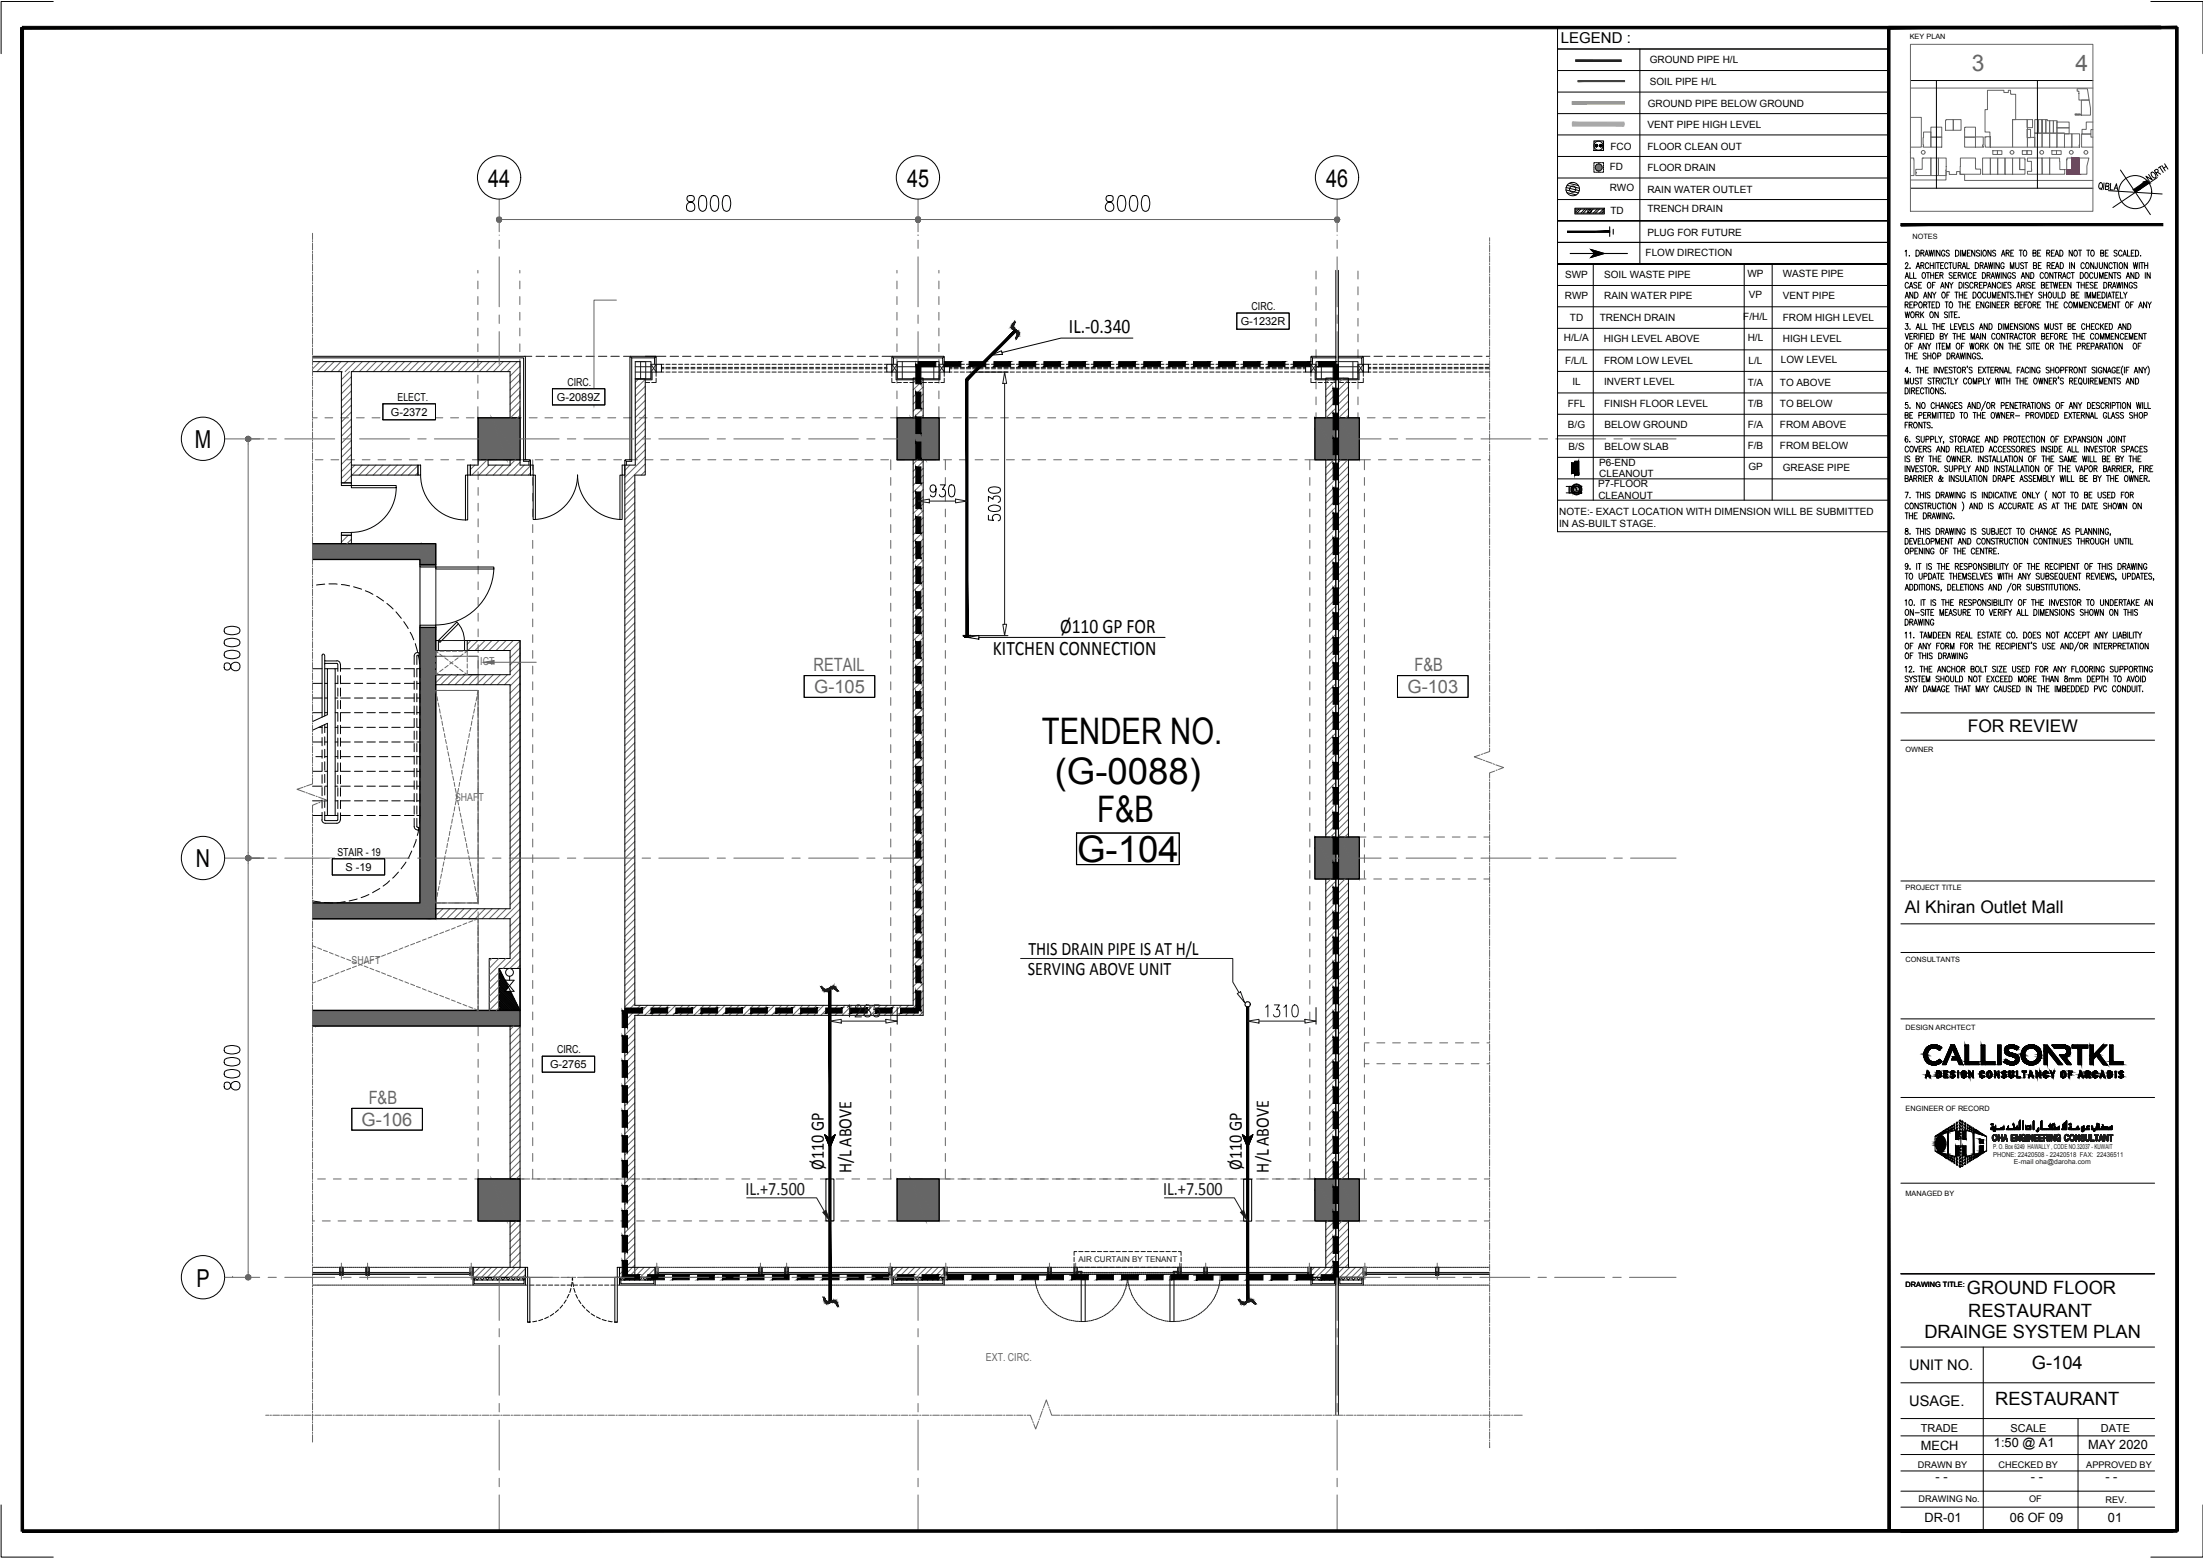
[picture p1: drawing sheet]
<svg xmlns="http://www.w3.org/2000/svg" width="420mm" height="297mm" viewBox="0 0 420 297" stroke-linecap="round" stroke-linejoin="round" font-family="sans-serif">
<defs><g id="words">
<g font-size="7">
<text x="198.7" y="141.9">TENDER NO.</text>
<text x="201.2" y="149.4">(G-0088)</text>
<text x="209.3" y="156.7">F&amp;B</text>
<text x="205.4" y="164.3">G-104</text>
</g>
<g font-size="4.7">
<text x="93.1" y="35.6">44</text>
<text x="173" y="35.6">45</text>
<text x="252.9" y="35.6">46</text>
<text x="37.2" y="85.5">M</text>
<text x="37.4" y="165.4">N</text>
<text x="37.5" y="245.3">P</text>
</g>
<g font-size="4.4" fill="#666">
<text x="376" y="13.5">3</text>
<text x="395.8" y="13.5">4</text>
</g>
<g font-size="3.9">
<text x="203.9" y="63.4">IL.-0.340</text>
<text x="189.4" y="124.8">KITCHEN CONNECTION</text>
<text x="202.2" y="120.6">Ø110 GP FOR</text>
</g>
<g font-size="3.6">
<text x="196" y="186">SERVING ABOVE UNIT</text>
<text x="196.1" y="182.1">THIS DRAIN PIPE IS AT H/L</text>
<text x="157.1" y="223" transform="rotate(-90 157.1 223)">Ø110 GP</text>
<text x="162.4" y="223.7" transform="rotate(-90 162.4 223.7)">H/L ABOVE</text>
<text x="236.8" y="223" transform="rotate(-90 236.8 223)">Ø110 GP</text>
<text x="242" y="223.5" transform="rotate(-90 242 223.5)">H/L ABOVE</text>
</g>
<g font-size="3.6" fill="#1a1a1a">
<text x="142.2" y="227.9">IL.+7.500</text>
<text x="221.8" y="227.9">IL.+7.500</text>
</g>
<g font-size="3.5" fill="#666">
<text x="155.2" y="128">RETAIL</text>
<text x="269.8" y="128">F&amp;B</text>
<text x="155.3" y="132.1">G-105</text>
<text x="268.4" y="132.1">G-103</text>
<text x="69" y="214.7">G-106</text>
<text x="70.3" y="210.5">F&amp;B</text>
</g>
<g font-size="3.5">
<text x="375.1" y="246.6">GROUND FLOOR</text>
<text x="375.4" y="251.1">RESTAURANT</text>
<text x="367" y="255.1">DRAINGE SYSTEM PLAN</text>
<text x="387.5" y="261.1">G-104</text>
<text x="380.5" y="267.9">RESTAURANT</text>
</g>
<g font-size="3.3">
<text x="375.3" y="139.6">FOR REVIEW</text>
<text x="363.3" y="174.1">Al Khiran Outlet Mall</text>
</g>
<text font-size="2.9" x="297.7" y="8.1">LEGEND :</text>
<g font-size="2.8">
<text x="364.1" y="261.3">UNIT NO.</text>
<text x="364.1" y="268.1">USAGE.</text>
</g>
<g font-size="2.4">
<text x="380.3" y="276">1:50 @ A1</text>
<text x="366.4" y="276.4">MECH</text>
<text x="398.2" y="276.2">MAY 2020</text>
<text x="369.1" y="282.4">- -</text>
<text x="387.4" y="282.3">- -</text>
<text x="401.5" y="282.3">- -</text>
<text x="367.1" y="290.2">DR-01</text>
<text x="383.3" y="290.2">06 OF 09</text>
<text x="402" y="290.2">01</text>
</g>
<g font-size="2.1">
<text x="238.7" y="59.1">CIRC.</text>
<text x="236.6" y="62">G-1232R</text>
<text x="75.8" y="76.4">ELECT.</text>
<text x="106.2" y="76.4">G-2089Z</text>
<text x="108.2" y="73.5">CIRC.</text>
<text x="74.5" y="79.3">G-2372</text>
<text x="64.3" y="163.2">STAIR - 19</text>
<text x="65.9" y="166">S -19</text>
<text x="104.9" y="203.7">G-2765</text>
<text x="106.3" y="200.8">CIRC.</text>
<text x="366.4" y="273">TRADE</text>
<text x="383.5" y="273">SCALE</text>
<text x="400.7" y="273">DATE</text>
</g>
<g font-size="2.1" fill="#666">
<text x="91.6" y="126.9">ICT</text>
<text x="86.8" y="152.6">SHAFT</text>
<text x="67.1" y="183.9">SHAFT</text>
<text x="188" y="259.6">EXT. CIRC.</text>
</g>
<g font-size="1.9">
<text x="314.7" y="16.2">SOIL PIPE H/L</text>
<text x="314.7" y="12.1">GROUND PIPE H/L</text>
<text x="314.3" y="20.4">GROUND PIPE BELOW GROUND</text>
<text x="307.1" y="28.6">FCO</text>
<text x="314.2" y="24.5">VENT PIPE HIGH LEVEL</text>
<text x="314.2" y="28.6">FLOOR CLEAN OUT</text>
<text x="307" y="32.4">FD</text>
<text x="314.2" y="32.7">FLOOR DRAIN</text>
<text x="307" y="36.4">RWO</text>
<text x="307.1" y="40.9">TD</text>
<text x="314.2" y="40.4">TRENCH DRAIN</text>
<text x="314.2" y="36.8">RAIN WATER OUTLET</text>
<text x="314.2" y="45">PLUG FOR FUTURE</text>
<text x="298.5" y="52.9">SWP</text>
<text x="305.9" y="52.9">SOIL WASTE PIPE</text>
<text x="313.9" y="48.9">FLOW DIRECTION</text>
<text x="333.3" y="52.8">WP</text>
<text x="340" y="52.9">WASTE PIPE</text>
<text x="298.4" y="57.1">RWP</text>
<text x="305.9" y="57.1">RAIN WATER PIPE</text>
<text x="333.5" y="56.9">VP</text>
<text x="340" y="57">VENT PIPE</text>
<text x="298.3" y="65.1">H/L/A</text>
<text x="299.4" y="61.2">TD</text>
<text x="305.1" y="61.2">TRENCH DRAIN</text>
<text x="305.9" y="65.2">HIGH LEVEL ABOVE</text>
<text x="332.5" y="61">F/H/L</text>
<text x="333.3" y="65.1">H/L</text>
<text x="340" y="65.2">HIGH LEVEL</text>
<text x="340" y="61.1">FROM HIGH LEVEL</text>
<text x="298.5" y="69.3">F/L/L</text>
<text x="305.9" y="69.3">FROM LOW LEVEL</text>
<text x="333.5" y="69.3">L/L</text>
<text x="339.6" y="69.3">LOW LEVEL</text>
<text x="299" y="77.5">FFL</text>
<text x="299.9" y="73.4">IL</text>
<text x="305.9" y="77.5">FINISH FLOOR LEVEL</text>
<text x="305.9" y="73.4">INVERT LEVEL</text>
<text x="333.3" y="77.6">T/B</text>
<text x="333.3" y="73.6">T/A</text>
<text x="339.5" y="77.6">TO BELOW</text>
<text x="339.5" y="73.6">TO ABOVE</text>
<text x="299" y="81.6">B/G</text>
<text x="306" y="81.6">BELOW GROUND</text>
<text x="333.3" y="81.7">F/A</text>
<text x="339.5" y="81.7">FROM ABOVE</text>
<text x="299.2" y="85.7">B/S</text>
<text x="305" y="88.8">P6-END</text>
<text x="306" y="85.7">BELOW SLAB</text>
<text x="333.3" y="85.6">F/B</text>
<text x="333.5" y="89.6">GP</text>
<text x="339.5" y="85.6">FROM BELOW</text>
<text x="340" y="89.8">GREASE PIPE</text>
<text x="304.8" y="92.9">P7-FLOOR</text>
<text x="304.8" y="95.2">CLEANOUT</text>
<text x="305" y="91">CLEANOUT</text>
<text x="297.3" y="100.4">IN AS-BUILT STAGE.</text>
<text x="297.4" y="98.2">NOTE:- EXACT LOCATION WITH DIMENSION WILL BE SUBMITTED</text>
</g>
<g font-size="1.7">
<text x="365.8" y="279.8">DRAWN BY</text>
<text x="381.2" y="279.8">CHECKED BY</text>
<text x="397.9" y="279.8">APPROVED BY</text>
<text x="365.9" y="286.5">DRAWING No.</text>
<text x="387" y="286.5">OF</text>
<text x="401.6" y="286.6">REV.</text>
</g>
<text font-size="1.5" fill="#1a1a1a" x="205.7" y="240.6">AIR CURTAIN BY TENANT</text>
<g font-size="1.4">
<text x="364.2" y="7.4">KEY PLAN</text>
<text x="364.7" y="45.6">NOTES</text>
<text x="363.4" y="143.5">OWNER</text>
<text x="363.4" y="169.7">PROJECT TITLE</text>
<text x="363.4" y="183.3">CONSULTANTS</text>
<text x="363.4" y="196.4">DESIGN ARCHTECT</text>
<text x="363.4" y="211.7">ENGINEER OF RECORD</text>
<text x="363.4" y="228.1">MANAGED BY</text>
<text x="363.4" y="245.3">DRAWING TITLE:</text>
</g>
<g font-size="1.3" fill="#1a1a1a">
<text x="380.1" y="219.1">P. O. Box 6249 HAWALLY , CODE NO.32037 - KUWAIT</text>
<text x="380.2" y="220.6">PHONE: 22420508 - 22420518 FAX: 22436511</text>
<text x="384.1" y="221.9">E-mail oha@daroha.com</text>
</g>
</g></defs>
<!-- layer: General Layout mezz$0$A-230-M_FLOOR -->
<path d="M83.1 131.6h8.1v40.6h-8.1zM83.1 125.1h8.1v3.5h-8.1zM59.6 175.2h31.6v17.4h-31.6" fill="none" stroke="#666" stroke-width=".19"/>
<!-- layer: General Layout mezz$0$S-280-M_STRUCT_FRAME -->
<g fill="none" stroke="#666" stroke-width=".19">
<path d="M91.1 51.5v.6M91.1 53.6v1.5M91.1 56.5v1.6M91.1 59.5v1.5M99.1 51.5v.6M99.1 53.6v1.5M99.1 56.5v1.6M99.1 59.5v1.5M171.1 51.5v.6M171.1 53.6v1.5M171.1 56.5v1.6M171.1 59.5v1.5"/>
<path d="M179.1 51.5v.6M179.1 53.6v1.5M179.1 56.5v1.6M179.1 59.5v1.5M251 51.7v1.5M251 54.7v1.5M251 57.7v1.5M259 51.7v1.5M259 54.7v1.5M259 57.7v1.5M59.6 79.7h.9M62 79.7h1.5"/>
<path d="M65 79.7h1.5M68 79.7h1.5M71 79.7h1.5M74 79.7h1.5M77 79.7h1.4M80 79.7h1.4M82.9 79.7h1.6M85.9 79.7h1.6M88.9 79.7h1.5M91.1 62.6v1.4M91.1 65.6v1.4M91.1 68.5v1.5"/>
<path d="M91.1 71.5v1.6M91.1 74.5v1.5M91.1 77.5v2.2h2.3M94.4 79.7h2M97.4 79.7h2M99.1 62.6v1.4M99.1 65.6v1.4M99.1 68.5v1.5M99.1 71.5v1.6M99.1 74.5v1.5M99.1 77.5v2.2M100.9 79.7h1.5"/>
<path d="M103.9 79.7h1.5M106.9 79.7h1.5M109.9 79.7h1.5M112.9 79.7h1.5M115.9 79.7h1.5M118.9 79.7h1.5M121.9 79.7h1.5M124.9 79.7h1.5M127.9 79.7h1.5M130.9 79.7h1.5M133.9 79.7h1.5M136.9 79.7h1.5"/>
<path d="M139.9 79.7h1.5M142.9 79.7h1.5M145.9 79.7h1.5M148.9 79.7h1.5M151.9 79.7h1.5M154.9 79.7h1.5M157.9 79.7h1.5M160.9 79.7h1.4M163.9 79.7h1.5M166.9 79.7h1.5M169.8 79.7h10.5M171.1 62.6v1.4"/>
<path d="M171.1 65.6v1.4M171.1 68.5v1.5M171.1 71.5v1.6M171.1 74.5v1.5M171.1 77.5v2.2M179.1 62.6v1.4M179.1 65.6v1.4M179.1 68.5v1.5M179.1 71.5v1.6M179.1 74.5v1.5M179.1 77.5v2.2M181.8 79.7h1.5"/>
<path d="M184.8 79.7h1.6M187.8 79.7h1.5M190.8 79.7h1.5M193.8 79.7h1.5M196.8 79.7h1.5M199.8 79.7h1.5M202.8 79.7h1.5M205.8 79.7h1.5M208.8 79.7h1.5M211.8 79.7h1.5M214.8 79.7h1.5M217.8 79.7h1.5"/>
<path d="M220.8 79.7h1.5M223.8 79.7h1.5M226.8 79.7h1.5M229.8 79.7h1.5M232.8 79.7h1.5M235.8 79.7h1.5M238.8 79.7h1.5M241.8 79.7h1.5M244.8 79.7h1.5M247.8 79.7h1.5M250.8 79.7h1.9M251 60.7v1.5"/>
<path d="M251 63.7v1.5M251 66.7v1.5M251 69.7v1.5M251 72.7v1.5M251 75.7v1.5M251 78.7v1M253.7 79.7h2.6M257.2 79.7h2.1M259 60.7v1.5M259 63.7v1.5M259 66.7v1.5M259 69.7v1.5"/>
<path d="M259 72.7v1.5M259 75.7v1.5M259 78.7v1M260.8 79.7h1.5M263.8 79.7h1.5M266.8 79.7h1.5M269.7 79.7h1.6M272.8 79.7h1.5M275.8 79.7h1.4M278.8 79.7h1.4M281.7 79.7h1.6M60.1 87.7h1.5"/>
<path d="M63.1 87.7h1.5M66.1 87.7h1.5M69.1 87.7h1.5M72.1 87.7h1.5M75.1 87.7h1.5M78.1 87.7h1.5M81.1 87.7h1.5M84.1 87.7h1.5M87.1 87.7h1.5M90.1 87.7h1.5M91.2 87.7v.8M91.2 89.9v1.5"/>
<path d="M91.2 92.9v1.5M91.2 96v1.4M91.2 98.9v1.5M93 87.7h1.6M96.1 87.7h1.5M99.1 87.7h1.4M101.6 87.7v1.9M101.6 91v1.5M101.6 94.1v1.4M101.6 97.1v1.4M102.1 87.7h1.4M105.1 87.7h1.5"/>
<path d="M108 87.7h1.6M111 87.7h1.6M114 87.7h1.5M117.1 87.7h1.4M120 87.7h1.5M123 87.7h1.5M126 87.7h1.5M129 87.7h1.5M132 87.7h1.5M135 87.7h1.5M138 87.7h1.5M141 87.7h1.5"/>
<path d="M144 87.7h1.5M147 87.7h1.5M150 87.7h1.5M153 87.7h1.5M156 87.7h1.5M159 87.7h1.5M162 87.7h1.5M165 87.7h1.5M168 87.7h1.5M169.9 87.7v1.9M169.9 91v1.5M169.9 94.1v1.4"/>
<path d="M169.9 97.1v1.4M171 87.7h1.5M174 87.7h1.5M177 87.7h1.5M180 87.7h1.5M180.3 87.7v1.9M180.3 91v1.5M180.3 94.1v1.4M180.3 97.1v1.4M183 87.7h1.4M186 87.7h1.5M189 87.7h1.5"/>
<path d="M191.9 87.7h1.6M194.9 87.7h1.6M198 87.7h1.4M201 87.7h1.4M204 87.7h1.4M206.9 87.7h1.5M209.9 87.7h1.5M212.9 87.7h1.5M215.9 87.7h1.5M218.9 87.7h1.5M221.9 87.7h1.5M224.9 87.7h1.5"/>
<path d="M227.9 87.7h1.5M230.9 87.7h1.5M233.9 87.7h1.5M236.9 87.7h1.5M239.9 87.7h1.5M242.9 87.7h1.5M245.9 87.7h1.5M248.9 87.7h2.1M249.8 87.7v1.9M249.8 91v1.5M249.8 94.1v1.4M249.8 97.1v1.4"/>
<path d="M259.2 87.7h2.2M260.2 87.7v1.9M260.2 91v1.5M260.2 94.1v1.4M260.2 97.1v1.4M262.9 87.7h1.5M265.9 87.7h1.5M268.9 87.7h1.5M271.9 87.7h1.4M274.9 87.7h1.5M277.9 87.7h1.5M280.8 87.7h1.6"/>
<path d="M283.8 87.7h.3M91.2 101.9v1.5M91.2 104.9v1.5M91.2 107.9v1.5M91.2 110.9v1.5M91.2 113.9v1.5M91.2 116.9v1.5M91.2 119.9v1.5M101.6 100v1.5M101.6 103v1.5M101.6 106v1.5M101.6 109v1.5"/>
<path d="M101.6 112v1.5M101.6 115v1.5M101.6 118v1.5M169.9 100v1.5M169.9 103v1.5M169.9 106v1.5M169.9 109v1.5M169.9 112v1.5M169.9 115v1.5M169.9 118v1.5M180.3 100v1.5M180.3 103v1.5"/>
<path d="M180.3 106v1.5M180.3 109v1.5M180.3 112v1.5M180.3 115v1.5M180.3 118v1.5M249.8 100v1.5M249.8 103v1.5M249.8 106v1.5M249.8 109v1.5M249.8 112v1.5M249.8 115v1.5M249.8 118v1.5"/>
<path d="M260.2 100v1.5M260.2 103v1.5M260.2 106v1.5M260.2 109v1.5M260.2 112v1.5M260.2 115v1.5M260.2 118v1.5M83.1 122.1h1.8M83.1 125.1h1.8M83.1 131.6h1.8M83.1 128.6h1.8M86.4 122.1h1.5"/>
<path d="M86.4 125.1h1.5M86.4 131.6h1.5M86.4 128.6h1.5M89.4 122.1h1.8M89.4 125.1h1.8M89.4 131.6h1.8M89.4 128.6h1.8M91.2 122.9v1.5M91.2 125.9v1.5M91.2 128.9v1.5M91.2 131.9v1.5M91.2 134.9v1.5"/>
<path d="M91.2 137.9v1.5M101.6 121v1.5M101.6 124v1.5M101.6 127v1.5M101.6 130v1.5M101.6 133v1.5M101.6 136v1.5M101.6 139v1.5M169.9 121v1.5M169.9 124v1.5M169.9 127v1.5M169.9 130v1.5"/>
<path d="M169.9 133v1.5M169.9 136v1.5M169.9 139v1.5M180.3 121v1.5M180.3 124v1.5M180.3 127v1.5M180.3 130v1.5M180.3 133v1.5M180.3 136v1.5M180.3 139v1.5M249.8 121v1.5M249.8 124v1.5"/>
<path d="M249.8 127v1.5M249.8 130v1.5M249.8 133v1.5M249.8 136v1.5M249.8 139v1.5M260.2 121v1.5M260.2 124v1.5M260.2 127v1.5M260.2 130v1.5M260.2 133v1.5M260.2 136v1.5M260.2 139v1.5"/>
<path d="M91.2 140.9v1.5M91.2 143.9v1.5M91.2 146.9v1.5M91.2 149.9v1.5M91.2 152.9v1.5M91.2 155.9v1.5M91.2 158.9v1.5M101.6 142v1.5M101.6 145v1.5M101.6 148v1.5M101.6 151v1.5M101.6 154v1.5"/>
<path d="M101.6 157v1.5M101.6 160v1.5M169.9 142v1.5M169.9 145v1.5M169.9 148v1.5M169.9 151v1.5M169.9 154v1.5M169.9 157v1.5M169.9 160v1.5M180.3 142v1.5M180.3 145v1.5M180.3 148v1.5"/>
<path d="M180.3 151v1.5M180.3 154v1.5M180.3 157v1.5M180.3 160v1.5M249.8 142v1.5M249.8 145v1.5M249.8 148v1.5M249.8 151v1.5M249.8 154v1.5M249.8 157v1.5M249.8 160v1.5M252.7 159.6h-1.7v1.8"/>
<path d="M254.2 159.6h1.5M257.2 159.6h3.3M260.2 142v1.5M260.2 145v1.5M260.2 148v1.5M260.2 151v1.5M260.2 154v1.5M260.2 157v1.5M260.2 160v1.5M262 159.6h1.5M265 159.6h1.5M268 159.6h1.5"/>
<path d="M271 159.6h1.5M274 159.6h1.5M277 159.6h1.5M280 159.6h1.5M283 159.6h1.1M83.1 175.2h1.8M83.1 172.2h1.8M86.4 175.2h1.5M86.4 172.2h1.5M89.4 175.2h1.8M89.4 172.2h1.8M91.2 161.9v1.5"/>
<path d="M91.2 164.9v1.5M91.2 167.9v1.5M91.2 170.9v1.5M91.2 173.8v1.6M91.2 176.9v1.5M91.2 179.9v1.4M101.6 163v1.5M101.6 166v1.5M101.6 169v1.5M101.6 171.9v1.6M101.6 174.9v1.6M101.6 178v1.4"/>
<path d="M169.9 163v1.5M169.9 166v1.5M169.9 169v1.5M169.9 171.9v1.6M169.9 174.9v1.6M169.9 178v1.4M180.3 163v1.5M180.3 166v1.5M180.3 169v1.5M180.3 171.9v1.6M180.3 174.9v1.6M180.3 178v1.4"/>
<path d="M249.8 163v1.5M249.8 166v1.5M249.8 169v1.5M249.8 171.9v1.6M249.8 174.9v1.6M249.8 178v1.4M251 162.8v1.6M251 165.8v1.8M259 167.6h1.5M260.2 163v1.5M260.2 166v1.5M260.2 169v1.5"/>
<path d="M260.2 171.9v1.6M260.2 174.9v1.6M260.2 178v1.4M262 167.6h1.5M265 167.6h1.5M268 167.6h1.5M271 167.6h1.5M274 167.6h1.5M277 167.6h1.5M280 167.6h1.5M283 167.6h1.1M91.2 182.9v1.4"/>
<path d="M91.2 185.9v1.5M91.2 188.8v1.6M91.2 191.8v.8M91.2 195.6v1.9M91.2 199v1.5M101.6 181v1.4M101.6 184v1.4M101.6 186.9v1.6M101.6 189.9v1.6M101.6 192.9v1.5M101.6 195.9v1.5M101.6 199v1.4"/>
<path d="M169.9 181v1.4M169.9 184v1.4M169.9 186.9v1.6M169.9 189.9v1.6M169.9 192.9v1.5M169.9 195.9v1.5M169.9 199v1.4M180.3 181v1.4M180.3 184v1.4M180.3 186.9v1.6M180.3 189.9v1.6M180.3 192.9v1.5"/>
<path d="M180.3 195.9v1.5M180.3 199v1.4M249.8 181v1.4M249.8 184v1.4M249.8 186.9v1.6M249.8 189.9v1.6M249.8 192.9v1.5M249.8 195.9v1.5M249.8 199v1.4M260.2 181v1.4M260.2 184v1.4M260.2 186.9v1.6"/>
<path d="M260.2 189.9v1.6M260.2 192.9v1.5M260.2 195.9v1.5M260.2 199v1.4M260.2 198.8h.9M262.6 198.8h1.5M265.6 198.8h1.5M268.6 198.8h1.5M271.6 198.8h1.5M274.6 198.8h1.5M277.6 198.8h1.5M280.6 198.8h1.5"/>
<path d="M283.6 198.8h.5M91.2 202v1.5M91.2 205v1.4M91.2 208v1.5M91.2 211v1.5M91.2 213.9v1.6M91.2 216.9v1.6M91.2 219.9v1.5M101.6 201.9v1.5M101.6 204.9v1.5M101.6 207.9v1.5M101.6 210.9v1.5"/>
<path d="M101.6 213.9v1.5M101.6 216.9v1.5M101.6 219.9v1.5M169.9 201.9v1.5M169.9 204.9v1.5M169.9 207.9v1.5M169.9 210.9v1.5M169.9 213.9v1.5M169.9 216.9v1.5M169.9 219.9v1.5M180.3 201.9v1.5M180.3 204.9v1.5"/>
<path d="M180.3 207.9v1.5M180.3 210.9v1.5M180.3 213.9v1.5M180.3 216.9v1.5M180.3 219.9v1.5M249.8 201.9v1.5M249.8 204.9v1.5M249.8 207.9v1.5M249.8 210.9v1.5M249.8 213.9v1.5M249.8 216.9v1.5M249.8 219.9v1.5"/>
<path d="M260.2 201.9v1.5M260.2 204.9v1.5M260.2 207.9v1.5M260.2 210.9v1.5M260.2 213.9v1.5M260.2 216.9v1.5M260.2 219.9v1.5M260.2 202.8h.9M262.6 202.8h1.5M265.6 202.8h1.5M268.6 202.8h1.5M271.6 202.8h1.5"/>
<path d="M274.6 202.8h1.5M277.6 202.8h1.5M280.6 202.8h1.5M283.6 202.8h.5M59.6 232.8h.4M60.6 224.8h1.5M61.5 232.8h1.5M63.6 224.8h1.5M64.5 232.8h1.5M66.6 224.8h1.5M67.5 232.8h1.5M69.6 224.8h1.5"/>
<path d="M70.5 232.8h1.5M72.6 224.8h1.4M73.4 232.8h1.6M75.6 224.8h1.4M76.5 232.8h1.4M78.6 224.8h1.5M79.5 232.8h1.4M81.5 224.8h1.6M82.5 232.8h1.4M84.5 224.8h1.6M85.4 232.8h1.6M87.5 224.8h1.5"/>
<path d="M88.4 232.8h1.6M90.6 224.8h2.3M91.2 223v1.8M91.4 232.8h1.5M93.6 224.8h2.3M94.4 232.8h1.5M96.5 224.8h4.5M97.5 232.8h1.4M100.4 232.8h1.5M101.4 224.8h2.6M101.6 222.9v1.9M103.4 232.8h1.5"/>
<path d="M104.4 224.8h2.6M106.4 232.8h1.5M107.4 224.8h2.6M109.4 232.8h1.5M110.4 224.8h2.6M112.4 232.8h1.5M113.4 224.8h2.6M115.4 232.8h1.5M116.4 224.8h2.6M118.4 232.8h1.5M119.4 224.8h2.6M121.4 232.8h1.5"/>
<path d="M122.4 224.8h2.6M124.4 232.8h1.5M125.4 224.8h2.6M127.4 232.8h1.5M128.4 224.8h2.6M130.4 232.8h1.5M131.4 224.8h2.6M133.4 232.8h1.5M134.4 224.8h.7M135.5 224.8h1.5M136.4 232.8h1.5M138.5 224.8h1.5"/>
<path d="M139.4 232.8h1.5M141.5 224.8h1.5M142.4 232.8h1.5M144.5 224.8h1.5M145.4 232.8h1.5M147.5 224.8h1.5M148.4 232.8h1.5M150.5 224.8h1.5M151.4 232.8h1.5M153.5 224.8h1.5M154.4 232.8h1.5M156.5 224.8h1.5"/>
<path d="M157.4 232.8h1.5M159.5 224.8h1.5M160.4 232.8h1.5M162.5 224.8h1.5M163.4 232.8h1.4M165.4 224.8h1.6M166.4 232.8h1.5M168.4 224.8h1.6M169.4 232.8h1.7M169.9 222.9v1.9M171.5 224.8h1.4M174.5 224.8h1.4"/>
<path d="M177.5 224.8h1.4M179.1 224.8h2.8M179.1 232.8h2M180.3 222.9v1.9M182.6 232.8h1.5M182.7 224.8h2.3M185.6 232.8h1.5M185.7 224.8h2.2M188.6 232.8h1.5M188.7 224.8h2.2M191.6 232.8h1.5M191.7 224.8h2.2"/>
<path d="M194.6 232.8h1.5M194.7 224.8h2.2M197.6 232.8h1.5M197.7 224.8h2.2M200.6 232.8h1.5M200.7 224.8h2.2M203.6 232.8h1.5M203.7 224.8h2.2M206.5 232.8h1.6M206.7 224.8h2.2M209.6 232.8h1.5M209.7 224.8h2.2"/>
<path d="M212.6 232.8h1.4M212.7 224.8h2.2M215.6 232.8h1.4M215.7 224.8h2.2M218.6 232.8h1.4M218.7 224.8h2.2M221.5 232.8h1.6M221.7 224.8h2.2M224.5 232.8h1.6M224.7 224.8h2.2M227.5 232.8h1.5M227.7 224.8h2.2"/>
<path d="M230.5 232.8h1.5M230.7 224.8h2.2M233.6 232.8h1.4M233.6 224.8h2.3M236.5 232.8h1.5M236.6 224.8h2.3M239.5 232.8h1.5M239.6 224.8h2.3M242.5 232.8h1.5M242.7 224.8h2.2M245.5 232.8h1.5M245.7 224.8h2.2"/>
<path d="M248.5 232.8h2M248.6 224.8h2.2M249.8 222.9v1.9M251 224.8h1.7M254.2 224.8h1.5M257.2 224.8h1.8M259.2 224.8h1.4M259.2 232.8h1.4M260.2 222.9v1.9M262.1 224.8h1.5M262.1 232.8h1.5M265.1 224.8h1.5"/>
<path d="M265.1 232.8h1.5M268.1 224.8h1.5M268.1 232.8h1.5M271.1 224.8h1.5M271.1 232.8h1.5M274.1 224.8h1.5M274.1 232.8h1.5M277.1 224.8h1.5M277.1 232.8h1.5M280.1 224.8h1.5M280.1 232.8h1.5M283.1 224.8h1"/>
<path d="M283.1 232.8h1"/>
</g>
<!-- layer: General Layout mezz$0$A-200-M_WALL_EXT -->
<path d="M59.6 106.7h20.5v65.5h-20.5M59.6 103.7h23.5v18.4M80.1 107.9h3v12.1h-3zM83.1 125.1v2.5M83.1 130.6v44.6h-23.5M59.6 192.6h39.6v3h-39.6" fill="none" stroke="#666" stroke-width=".19"/>
<!-- layer: General Layout mezz$0$AGI-S-FOUND_MAT -->
<path d="M91.2 224.8h8v8h-8z" fill="none" stroke="#1a1a1a" stroke-width=".19"/>
<!-- layer: General Layout mezz$0$S-280-M_COLUMN -->
<path d="M91.2 79.7h8v8h-8zM171.1 79.7h8v8h-8zM251 79.7h8v8h-8zM259 159.6v8h-8M91.2 224.8h8v8h-8zM171.1 224.8h8v8h-8zM251 224.8h8v8h-8z" fill="none" stroke="#666" stroke-width=".19"/>
<!-- layer: 01_GROUND FLOOR PLAN$0$ae-00-col-gf-x$0$A-COL-HATCH -->
<g fill="#666" stroke="#666" stroke-width=".19">
<path d="M250.8 224.8h4v5.9z"/>
<path d="M250.8 224.8l4 5.9v2.1z"/>
<path d="M255.3 224.8h3.9v5.9z"/>
<path d="M255.3 224.8l3.9 5.9v2.1z"/>
<path d="M250.8 159.6h4v5.9z"/>
<path d="M250.8 159.6l4 5.9v2.1z"/>
<path d="M255.3 159.6h3.9v5.9z"/>
<path d="M255.3 159.6l3.9 5.9v2.1z"/>
<path d="M250.8 79.7h4v5.9z"/>
<path d="M250.8 79.7l4 5.9v2.1z"/>
<path d="M255.3 79.7h3.9v5.9z"/>
<path d="M255.3 79.7l3.9 5.9v2.1z"/>
<path d="M93.8 79.7h5.4v8z"/>
<path d="M93.8 79.7l5.4 8h-2.6z"/>
<path d="M173.7 79.7h5.4v8z"/>
<path d="M173.7 79.7l5.4 8h-2.6z"/>
<path d="M93.8 224.8h5.4v8z"/>
<path d="M93.8 224.8l5.4 8h-2.6z"/>
<path d="M173.7 224.8h5.4v8z"/>
<path d="M173.7 224.8l5.4 8h-2.6z"/>
<path d="M250.8 224.8v2.1l4 5.9zM250.8 226.9l4 5.9h-4z"/>
<path d="M255.3 224.8v2.1l3.9 5.9zM255.3 226.9l3.9 5.9h-3.9z"/>
<path d="M250.8 159.6v2.1l4 5.9zM250.8 161.7l4 5.9h-4z"/>
<path d="M255.3 159.6v2.1l3.9 5.9zM255.3 161.7l3.9 5.9h-3.9z"/>
<path d="M250.8 79.7v2.1l4 5.9zM250.8 81.8l4 5.9h-4z"/>
<path d="M255.3 79.7v2.1l3.9 5.9zM255.3 81.8l3.9 5.9h-3.9z"/>
<path d="M91.2 79.7l5.4 8-2.8-8zM91.2 79.7l5.4 8h-5.4z"/>
<path d="M171.1 79.7l5.4 8-2.8-8zM171.1 79.7l5.4 8h-5.4z"/>
<path d="M91.2 224.8l5.4 8-2.8-8zM91.2 224.8l5.4 8h-5.4z"/>
<path d="M171.1 224.8l5.4 8-2.8-8zM171.1 224.8l5.4 8h-5.4z"/>
</g>
<!-- layer: 01_GROUND FLOOR PLAN$0$ae-00-col-gf-x$0$A-CON-WALL-HATCH -->
<g fill="#666" stroke="#666" stroke-width=".19">
<path d="M80.4 103.7h2.7v3.9z"/>
<path d="M80.1 106.7l.7 .9h-.7z"/>
<path d="M80.1 119.6h3v4.5z"/>
<path d="M59.6 103.7h17.8l-17.8 1.7z"/>
<path d="M97.2 192.6h2v3z"/>
<path d="M59.6 172.2h20.5l-20.5 1.9z"/>
<path d="M59.6 194.9l.5 .7h-.5z"/>
<path d="M80.4 103.7l.4 3.9h2.3zM78.1 103.7h2.3l.4 3.9z"/>
<path d="M78.1 103.7l1.3 3h.7zM77.4 103.7h.7l1.3 3z"/>
<path d="M59.6 105.4l19.8 1.3h-19.8zM59.6 105.4l19.8 1.3-2-3z"/>
<path d="M80.1 119.6l3 55.6v-51.1zM80.1 119.6l3 55.6-3-4.5z"/>
<path d="M80.1 170.7l2 4.5h1zM80.1 170.7l2 4.5-2-3z"/>
<path d="M59.6 174.1l22.5 1.1h-22.5zM59.6 174.1l22.5 1.1-2-3z"/>
<path d="M59.6 192.6l.5 3-.5-.7zM59.6 192.6l.5 3 37.1-3zM60.1 195.6l37.1-3 2 3z"/>
</g>
<!-- layer: 01_GROUND FLOOR PLAN$0$ae-00-col-gf-x$0$A-WA-HATCH -->
<g fill="none" stroke="#666" stroke-width=".19">
<path d="M83.3 128.6l-.2 .2M84.7 128.6l-1.6 1.6M86 128.6l-1.9 1.9M87.3 128.6l-1.9 1.9M88.7 128.6l-1.9 1.9M89.8 122.1l-.7 .7M90 128.6l-1.9 1.9M91.1 122.1l-1.9 1.9M91.4 128.6l-1.9 1.9M92.5 122.1l-1.9 1.9M92.7 128.6l-1.9 1.9M93.8 122.1l-1.9 1.9"/>
<path d="M94.1 128.6l-1.9 1.9M95.2 122.1l-1.9 1.9M95.4 128.6l-1.9 1.9M96.5 122.1l-1.9 1.9M96.8 128.6l-1.9 1.9M97.9 122.1l-1.9 1.9M99.2 122.2l-1.9 1.9M99.2 123.5l-1.9 1.9M99.2 124.9l-1.9 1.9M99.2 126.2l-1.9 1.9M99.2 127.5l-3 3M99.2 128.9l-1.9 1.9"/>
<path d="M99.2 130.2l-1.9 2M99.2 131.6l-1.9 1.9M99.2 132.9l-1.9 1.9M99.2 134.3l-1.9 1.9M99.2 135.6l-1.9 1.9M99.2 137l-1.9 1.9M99.2 138.3l-1.9 1.9M99.2 139.6l-1.9 1.9M99.2 141l-1.9 1.9M99.2 142.4l-1.9 1.9M99.2 143.7l-1.9 1.9M99.2 145.1l-1.9 1.8"/>
<path d="M99.2 146.4l-1.9 1.9M99.2 147.7l-1.9 1.9M99.2 149.1l-1.9 1.9M99.2 150.4l-1.9 1.9M99.2 151.8l-1.9 1.9M99.2 153.1l-1.9 1.9M99.2 154.5l-1.9 1.9M99.2 155.8l-1.9 1.9M99.2 157.2l-1.9 1.8M99.2 158.5l-1.9 1.9M99.2 159.8l-1.9 1.9M84.5 173.3l-1.4 1.3"/>
<path d="M85.8 173.3l-1.9 1.9M87.1 173.3l-1.9 1.9M88.5 173.3l-1.9 1.9M89.8 173.3l-1.9 1.9M91.2 173.3l-1.9 1.9M92.5 173.3l-1.9 1.9M93.9 173.3l-2 1.9M95.2 173.3l-1.9 1.9M96.6 173.3l-1.9 1.9M99.2 161.2l-1.9 1.9M99.2 162.5l-1.9 2M99.2 163.9l-1.9 1.9"/>
<path d="M99.2 165.2l-1.9 1.9M99.2 166.6l-1.9 1.9M99.2 167.9l-1.9 1.9M99.2 169.3l-1.9 1.9M99.2 170.6l-1.9 1.9M99.2 171.9l-3.2 3.3M99.2 173.3l-1.9 1.9M99.2 174.7l-1.9 1.9M99.2 176l-1.9 1.9M99.2 177.4l-1.9 1.8M99.2 178.7l-1.9 1.9M93.8 182.7l-.5 .5"/>
<path d="M95.1 182.7l-1.8 1.9M95.2 185.4l-1.9 1.9M95.2 186.7l-1.9 1.9M95.2 188.1l-1.9 1.9M95.2 189.4l-1.9 1.9M95.2 190.7l-1.9 1.9M95.2 192.1l-.5 .5M96.5 182.7l-3.2 3.2M99.2 180l-1.9 1.9M99.2 181.4l-3.3 3.2M99.2 182.7l-1.9 1.9M99.2 184.1l-.6 .5"/>
</g>
<!-- layer: 01_GROUND FLOOR PLAN$0$ae-00-gf-st-x$0$S-STRS -->
<g fill="none" stroke="#000" stroke-width=".19">
<path d="M59.6 135.9h1.8M59.6 133.1h1.8M59.6 130.3h1.8M59.6 127.5h1.8M60.8 138.7h.6M61.9 138.7h.5M61.9 135.9h.5M61.9 133.1h.5M61.9 130.3h.5M61.9 127.5h.5M62.4 136.3v-8.8h1.5v28h-1.5v-17.6M63.9 138.7h.5"/>
<path d="M63.9 135.9h.5M63.9 133.1h.5M63.9 130.3h.5M63.9 127.5h.5M64.9 138.7h1.9M64.9 135.9h1.9M64.9 133.1h1.9M64.9 130.3h1.9M64.9 127.5h1.9M67.6 138.7h1.6M67.6 135.9h1.6M67.6 133.1h1.6"/>
<path d="M67.6 130.3h1.6M67.6 127.5h1.6M70 138.7h1.6M70 135.9h1.6M70 133.1h1.6M70 130.3h1.6M70 127.5h1.6M72.3 138.7h1.7M72.3 135.9h1.7M72.3 133.1h1.7M72.3 130.3h1.7M72.3 127.5h1.7"/>
<path d="M74.7 138.7h1.6M74.7 135.9h1.6M74.7 133.1h1.6M74.7 130.3h1.6M74.7 127.5h1.6M77.1 138.7h1.9M77.1 135.9h1.9M77.1 133.1h1.9M77.1 130.3h1.9M77.1 127.5h1.9M79.5 138.7h.6M79.5 135.9h.6"/>
<path d="M79.5 133.1h.6M79.5 130.3h.6M79.5 127.5h.6v1.7M80.1 130v1.6M80.1 132.4v1.5M80.1 134.7v1.6M80.1 137.1v1.6M80.1 139.5v1.6M59.6 155.5h1.8M59.6 152.7h1.8M59.6 149.9h1.8M59.6 147.1h1.8"/>
<path d="M59.7 141.5h1.7M60.2 144.3h1.2M61.9 155.5h.5M61.9 152.7h.5M61.9 149.9h.5M61.9 147.1h.5M61.9 144.3h.5M61.9 141.5h.5M63.9 155.5h.5M63.9 152.7h.5M63.9 149.9h.5M63.9 147.1h.5"/>
<path d="M63.9 144.3h.5M63.9 141.5h.5M64.9 155.5h1.9M64.9 152.7h1.9M64.9 149.9h1.9M64.9 147.1h1.9M64.9 144.3h1.9M64.9 141.5h1.9M67.6 155.5h1.6M67.6 152.7h1.6M67.6 149.9h1.6M67.6 147.1h1.6"/>
<path d="M67.6 144.3h1.6M67.6 141.5h1.6M70 155.5h1.6M70 152.7h1.6M70 149.9h1.6M70 147.1h1.6M70 144.3h1.6M70 141.5h1.6M72.3 155.5h1.7M72.3 152.7h1.7M72.3 149.9h1.7M72.3 147.1h1.7"/>
<path d="M72.3 144.3h1.7M72.3 141.5h1.7M74.7 155.5h1.6M74.7 152.7h1.6M74.7 149.9h1.6M74.7 147.1h1.6M74.7 144.3h1.6M74.7 141.5h1.6M77.1 155.5h1.9M77.1 152.7h1.9M77.1 149.9h1.9M77.1 147.1h1.9"/>
<path d="M77.1 144.3h1.9M77.1 141.5h1.9M79.5 152.7h.6M79.5 149.9h.6M79.5 147.1h.6M79.5 144.3h.6v1.5M79.5 141.5h.6M80.1 153.8v1.7h-.6M80.1 141.9v1.6M80.1 146.6v1.6M80.1 149v1.6M80.1 151.4v1.6"/>
</g>
<!-- layer: 01_GROUND FLOOR PLAN$0$ae-00-gf-st-x$0$A-DETL -->
<g fill="none" stroke="#000" stroke-width=".19">
<path d="M59.6 111.7h.1M61.9 111.4l-1.5 .1M62.7 111.3l1.6 .1M65.1 111.4l1.6 .3M67.4 111.9l1.6 .4M69.7 112.6l1.4 .7M71.8 113.7l1.4 .9M73.8 115l1.2 1.1M75.5 116.7l1 1.2M77 118.5l.9 1.3M62.4 137.9l-2.8 1.3M62.4 136.3l-2.8 1.3"/>
<path d="M78.2 120.6l.7 1.4M79.2 122.7l.4 1.5M79.8 125l.2 1.6M80.1 127.4v.1M79.9 157.7l-.3 1.6M80.1 155.5l-.1 1.5M59.6 171.7l1.5 .3M61.8 172.1l1.7 .1M65.8 171.9l-1.5 .2M68.1 171.4l-1.5 .4M70.4 170.5l-1.5 .6M72.4 169.4l-1.3 .8"/>
<path d="M74.3 167.9l-1.2 1M76 166.3l-1.1 1.1M77.4 164.4l-.9 1.2M78.5 162.2l-.7 1.5M79.4 160l-.5 1.5"/>
</g>
<!-- layer: 01_GROUND FLOOR PLAN$0$ae-00-gf-st-x$0$A-FLOR-HRAL -->
<g fill="none" stroke="#000" stroke-width=".19">
<path d="M61.4 124.9l.3-.2 .2 .2M61.4 125v11.7M61.4 138.4v1.4M61.9 125v11.5M61.9 138.2v1.5M62 126.5l-.1 .1M62 126h-.1M62.1 126.5h2.2M62.1 126h2.2M64.2 126a.66 .66 0 0 1 .7 .6M64.2 126.5l.2 .1M64.4 126.6v1.4"/>
<path d="M64.4 128.8v1.6M64.4 131.2v1.5M64.4 133.5v1.6M64.4 135.9v1.6M64.4 138.3v1.6M64.9 126.6v1.4M64.9 128.8v1.6M64.9 131.2v1.5M64.9 133.5v1.6M64.9 135.9v1.6M64.9 138.3v1.6M79 127.5v1.6"/>
<path d="M79 129.9v1.5M79 132.2v1.6M79 134.6v1.6M79 137v1.6M79 139.4v1.6M79.5 127.5v1.6M79.5 129.9v1.5M79.5 132.2v1.6M79.5 134.6v1.6M79.5 137v1.6M79.5 139.4v1.6M79.7 124.9l-.2 .2v1.6"/>
<path d="M79.7 124.4a.66 .66 0 0 0-.7 .7v1.6M79.7 124.4h.2v.6h-.2M61.4 156.3a.66 .66 0 0 0 .6 .7M61.4 140.6v1.6M61.4 143v1.6M61.4 145.4v1.6M61.4 147.7v1.6M61.4 150.1v1.6M61.4 152.5v1.6M61.4 154.9v1.4M61.9 156.3l.1 .1M61.9 140.5v1.6"/>
<path d="M61.9 142.9v1.6M61.9 145.2v1.6M61.9 147.6v1.6M61.9 150v1.6M61.9 152.4v1.6M61.9 154.8v1.5M62.1 157h2.2M62.1 156.4h2.2M64.4 156.3l-.2 .1M64.4 140.7v1.6M64.4 143.1v1.5M64.4 145.4v1.6"/>
<path d="M64.4 147.8v1.6M64.4 150.2v1.6M64.4 152.6v1.6M64.4 155v1.3M64.9 156.3a.66 .66 0 0 1-.7 .7M64.9 140.7v1.6M64.9 143.1v1.5M64.9 145.4v1.6M64.9 147.8v1.6M64.9 150.2v1.6M64.9 152.6v1.6M64.9 155v1.3"/>
<path d="M79 156v1.6a.76 .76 0 0 0 .9 .7v-.5h-.2M79 141.8v1.5M79 144.1v1.6M79 146.5v1.6M79 148.9v1.6M79 151.3v1.6M79 153.7v1.5M79.5 156v1.6l.2 .1M79.5 141.8v1.5M79.5 144.1v1.6M79.5 146.5v1.6M79.5 148.9v1.6"/>
<path d="M79.5 151.3v1.6M79.5 153.7v1.5"/>
</g>
<!-- layer: 01_GROUND FLOOR PLAN$0$ae-00-gf-st-x$0$A-DOOR -->
<path d="M80.1 119.6v-.4h3v.4M80.1 107.6v.5h3v-.5M83.1 108.1h11.1v.4h-11.1zM94.2 108.5a11.1 11.1 0 0 1-11.1 10.7" fill="none" stroke="#000" stroke-width=".19"/>
<!-- layer: 01_GROUND FLOOR PLAN$0$AE-00-GF PLAN-ISK-X$0$A-Exp Jt -->
<path d="M254.8 51.5v218.3M255.3 51.5v218.3" fill="none" stroke="#1a1a1a" stroke-width=".19"/>
<!-- layer: 01_GROUND FLOOR PLAN$0$ae-00-col-gf-x$0$A-COL -->
<path d="M91.2 79.7h8v8h-8zM171.1 79.7h8v8h-8zM250.8 79.7h4v8h-4zM255.3 79.7h3.9v8h-3.9zM250.8 159.6h4v8h-4zM255.3 159.6h3.9v8h-3.9zM91.2 224.8h8v8h-8zM171.1 224.8h8v8h-8zM250.8 224.8h4v8h-4zM255.3 224.8h3.9v8h-3.9z" fill="none" stroke="#000" stroke-width=".25"/>
<!-- layer: 01_GROUND FLOOR PLAN$0$ae-00-col-gf-x$0$A-CON_WALL -->
<path d="M59.6 103.7h23.5v3.9h-3v-.9h-20.5M59.6 172.2h20.5v-52.6h3v55.6h-23.5M59.6 192.6h39.6v3h-39.6" fill="none" stroke="#000" stroke-width=".25"/>
<!-- layer: 01_GROUND FLOOR PLAN$0$ae-00-col-gf-x$0$A-WALL_INT -->
<path d="M83.1 130.5h14.2v42.8h-14.2M83.1 122.1v1.9M99.2 122.1v70.5v-70.5h-10.1v1.9h8.2v4.6h-14.2M83.1 175.2h14.2v7.5h-4v9.9M97.3 184.6h-2.1v8" fill="none" stroke="#000" stroke-width=".19"/>
<!-- layer: 01_GROUND FLOOR PLAN$0$ae-00-col-gf-x$0$A-FLOR-OVHD -->
<g fill="none" stroke="#666" stroke-width=".19">
<path d="M83.1 127.8v.8h.4M83.1 124.1v.9M83.1 125.4v.8M83.1 126.6v.8M83.1 124.1h.4M83.1 124.1l.5 .4M83.4 132.8l.1 .8M83.6 134l.1 .8M83.6 128.3l-.5 .3M83.8 135.2l.1 .8M83.9 124.7l.6 .5M83.9 128.6h.8"/>
<path d="M83.9 124.1h.8M84 131.6h-.9l.2 .8M84 136.3l.2 .8M84.3 137.5l.1 .8M84.4 131.6h.8M84.5 138.7l.2 .7M84.5 127.6l-.6 .4M84.8 139.9l.1 .7M84.8 125.4l.7 .5M85.1 128.6h.8M85.1 124.1h.8M85.5 126.9l-.7 .4"/>
<path d="M85.6 131.6h.8M85.8 126.1l.6 .5M86.3 124.1h.8M86.3 128.6h.8M86.4 126.1l-.6 .5M86.7 131.6h.8M86.7 126.9l.7 .4M87.4 125.4l-.7 .5M87.5 128.6h.8M87.5 124.1h.8M87.7 127.6l.6 .4M87.9 131.6h.8"/>
<path d="M88.3 124.7l-.6 .5M88.6 128.3l.5 .3M88.7 124.1h.4v.9M89.1 127.8v.8h-.4M89.1 131.6h.8M89.1 125.4v.8M89.1 126.6v.8M89.1 124.1l-.5 .4M89.5 139.9l-.1 .7M89.8 138.7l-.2 .7M90 137.5l-.1 .8M90.3 136.3l-.2 .8"/>
<path d="M90.3 131.6h.9v.5M90.5 135.2l-.2 .8M90.7 134l-.1 .8M91 132.8l-.2 .8M91.2 132.4v.9M91.2 133.6v.8M91.2 134.8v.8M91.2 136v.8M91.2 137.2v.8M91.2 138.4v.8M91.2 139.6v.8M91.2 131.6l-.2 .8"/>
<path d="M85 141l.1 .8M85.2 142.2l.1 .7M85.4 143.3l.2 .8M85.6 159.7l-.2 .7M85.7 144.5l.1 .8M85.8 158.5l-.1 .8M85.9 145.7l.2 .8M86.1 157.3l-.2 .8M86.1 146.8l.2 .8M86.3 156.2l-.2 .8M86.4 148l.1 .8M86.5 155l-.1 .8"/>
<path d="M86.6 149.2l.1 .7M86.7 153.8l-.1 .8M86.8 150.3l.2 .8M87 152.7l-.2 .7M87.1 151.5l.1 .8M87.2 151.5l-.1 .8M87.3 152.7l.2 .7M87.5 150.3l-.2 .8M87.5 153.8l.2 .8M87.7 149.2l-.2 .7M87.8 155l.1 .8M87.9 148l-.1 .8"/>
<path d="M88 156.2l.1 .8M88.1 146.8l-.1 .8M88.2 157.3l.2 .8M88.4 145.7l-.2 .8M88.5 158.5l.1 .8M88.6 144.5l-.1 .8M88.7 159.7l.2 .7M88.9 143.3l-.2 .8M89.1 142.2l-.2 .7M89.3 141l-.1 .8M91.2 140.8v.8M91.2 142v.8"/>
<path d="M91.2 143.2v.8M91.2 144.3v.8M91.2 145.5v.8M91.2 146.7v.8M91.2 147.9v.8M91.2 149.1v.8M91.2 150.3v.8M91.2 151.5v.8M91.2 152.7v.8M91.2 153.9v.8M91.2 155.1v.8M91.2 156.2v.8"/>
<path d="M91.2 157.4v.8M91.2 158.6v.8M91.2 159.8v.8M79.1 179.9l-.8 .3M80.2 179.4l-.8 .3M81.3 179l-.7 .3M82.4 178.6l-.7 .2M83.3 171.3l-.2 .9h.9M83.5 170.2l-.1 .7M83.5 178.1l-.7 .3M83.7 169l-.1 .8M83.9 167.8l-.1 .8"/>
<path d="M84.2 166.7l-.2 .8M84.4 172.2h.8M84.4 165.5l-.1 .8M84.6 177.7l-.7 .3M84.7 164.3l-.2 .8M84.9 163.2l-.1 .7M85.1 162l-.1 .8M85.3 160.8l-.1 .8M85.6 172.2h.8M85.7 177.3l-.7 .3M86.7 172.2h.8M86.8 176.9l-.7 .3"/>
<path d="M87.9 172.2h.8M87.9 176.4l-.7 .3M88.9 160.8l.2 .8M89 176l-.7 .3M89.1 172.2h.8M89.2 162l.1 .8M89.4 163.2l.1 .7M89.6 164.3l.2 .8M89.9 165.5l.1 .8M90.1 166.7l.2 .8M90.2 175.5l-.8 .3M90.3 167.8l.2 .8"/>
<path d="M90.5 175.4l.7-.2v.8M90.6 169l.1 .8M90.8 170.2l.2 .7M91 171.3l.2 .9M91.2 171.7v.5h-.9M91.2 161v.8M91.2 162.2v.8M91.2 163.4v.8M91.2 164.6v.8M91.2 165.8v.8M91.2 166.9v.9M91.2 168.1v.8"/>
<path d="M91.2 169.3v.8M91.2 170.5v.8M91.2 176.3v.9M91.2 177.5v.8M91.2 178.7v.8M91.2 179.9v.8M59.6 180.3l.6 .3M60.2 187.2l-.6 .2M60.6 180.7l.7 .3M61.3 186.8l-.7 .3M61.7 181.2l.7 .2M62.4 186.3l-.7 .3"/>
<path d="M62.8 181.6l.7 .3M63.5 185.9l-.7 .3M63.9 182l.7 .3M64.6 185.4l-.7 .3M65 182.4l.7 .3M65.7 185l-.7 .3M66.1 182.9l.8 .3M66.9 184.6l-.8 .3M67.2 183.3l.8 .3M68 184.2l-.8 .3M68.4 183.8l.7 .3M69.1 183.8l-.7 .3"/>
<path d="M69.5 184.2l.7 .3M70.2 183.3l-.7 .3M70.6 184.6l.7 .3M71.3 182.9l-.7 .3M71.7 185l.7 .3M72.4 182.4l-.7 .3M72.8 185.4l.7 .3M73.5 182l-.7 .3M73.9 185.9l.7 .3M74.6 181.6l-.7 .3M75 186.3l.7 .3M75.7 181.2l-.7 .2"/>
<path d="M76.1 186.8l.7 .3M76.8 180.7l-.7 .3M77.2 187.2l.7 .3M77.9 180.3l-.7 .3M78.3 187.6l.8 .3M79.4 188.1l.8 .2M80.6 188.5l.7 .3M81.7 188.9l.7 .3M82.8 189.3l.7 .3M83.9 189.8l.7 .3M85 190.2l.7 .3M86.1 190.7l.7 .2"/>
<path d="M87.2 191.1l.7 .3M88.3 191.5l.7 .3M89.4 191.9l.8 .3M91.2 181.1v.8M91.2 182.3v.8M91.2 183.5v.8M91.2 184.7v.8M91.2 185.9v.8M91.2 187.1v.8M91.2 188.2v.8M91.2 189.4v.8M91.2 190.6v.8"/>
<path d="M91.2 191.8v.8l-.7-.3"/>
</g>
<!-- layer: 01_GROUND FLOOR PLAN$0$ae-00-col-gf-x$0$A-PLUM-FIXT -->
<g fill="none" stroke="#000" stroke-width=".19">
<path d="M95.2 192.6v-8l4 8M95.2 192.6h4M95.2 192.6h.1M95.2 192.5l.1 .1M95.2 192.3l.3 .3M95.2 192.2l.4 .4M95.2 192.1l.6 .5M95.2 191.9l.7 .7M95.2 191.8l.9 .8M95.2 191.6l1 1M95.2 191.5l1.2 1.1M95.2 191.3l1.3 1.3"/>
<path d="M95.2 191.2l1.4 1.4M95.2 191l1.6 1.6M95.2 190.9l1.7 1.7M95.2 190.8l1.8 1.8M95.2 190.6l2 2M95.2 190.5l2.1 2.1M95.2 190.4l2.3 2.2M95.2 190.2l2.4 2.4M95.2 190.1l2.5 2.5M95.2 189.9l2.7 2.7M95.2 189.8l2.8 2.8M95.2 189.6l3 3"/>
<path d="M95.2 189.5l3.1 3.1M95.2 189.3l3.3 3.3M95.2 189.2l3.4 3.4M95.2 189.1l3.5 3.5M95.2 188.9l3.7 3.7M95.2 188.8l3.8 3.8M95.2 188.7l3.9 3.9M95.2 188.5l3.9 3.9M95.2 188.4l3.7 3.7M95.2 188.2l3.6 3.6M95.2 188.1l3.4 3.4M95.2 187.9l3.3 3.3"/>
<path d="M95.2 187.8l1.2 1.2M95.2 187.6l1.2 1.3M95.2 187.5l1.3 1.3M95.2 187.4l1.4 1.4M95.2 187.2l1.4 1.5M95.2 187.1l1.5 1.5M95.2 187l1.5 1.5M95.2 186.8l1.6 1.6M95.2 186.7l1.7 1.7M95.2 186.5l1.7 1.8M95.2 186.4l1.7 1.8M95.2 186.3l1.6 1.6"/>
<path d="M95.2 186.1l1.4 1.5M95.2 186l1.3 1.3M95.2 185.8l1.2 1.2M95.2 185.7l1 1.1M95.2 185.5l.9 1M95.2 185.4l.8 .8M95.2 185.3l.6 .6M95.2 185.1l.5 .5M95.2 185l.3 .3M95.2 184.9l.2 .1M95.3 184.8l-.1-.2h4v8M96.3 186.9l1.7 2.1h-1.7l1.7-2.1z"/>
<path d="M96.4 187h.1M96.4 189l1.9 2M96.5 189l1.7 1.7M96.7 189l1.4 1.4M96.8 189l1.1 1.1M96.9 189l.9 .9M97.1 189l.6 .6M97.2 186.1v.8M97.2 189l.3 .3"/>
<circle cx="97.2" cy="185.4" r=".74"/>
</g>
<!-- layer: 01_GROUND FLOOR PLAN$0$ae-00-col-gf-x$0$A-DOOR -->
<path d="M87.4 118.9l-3.5 3.6-.3-.4 3.5-3.5 .7 .9 .5 1 .3 1.6M83.1 122.1h.5v1.9h-.5M89.1 122.1h-.5v1.9h.5" fill="none" stroke="#000" stroke-width=".19"/>
<path d="M83.6 124h5M83.6 122.1h5" fill="none" stroke="#1a1a1a" stroke-width=".19"/>
<!-- layer: 01_GROUND FLOOR PLAN$0$A-WA-HATCH -->
<g fill="none" stroke="#666" stroke-width=".19">
<path d="M59.6 68.9v.1M61 68.9l-1.4 1.4M62.4 68.9l-1.9 2M63.7 68.9l-1.9 2M65 68.9l-1.8 2M65.3 70.9l-.2 .2M66.4 68.9l-1.9 2M66.7 70.9l-1.6 1.5M67 71.8l-1.9 1.9M67 73.2l-1.9 1.9M67 74.5l-1.9 1.9M67 75.9l-1.9 1.9"/>
<path d="M67 77.2l-1.9 1.9M67 78.6l-1.9 1.9M67 79.9l-1.9 1.9M67.7 68.9l-1.9 2M69.1 68.9l-1.9 2M70.4 68.9l-1.9 2M71.8 68.9l-1.9 2M73.1 68.9l-1.9 2M74.5 68.9l-1.9 2M75.8 68.9l-1.9 2M77.1 68.9l-1.8 2M78.5 68.9l-1.9 2"/>
<path d="M79.8 68.9l-1.9 2M81.2 68.9l-1.9 2M82.6 68.9l-2 2M83.9 68.9l-1.9 2M85.2 68.9l-1.9 2M86.6 68.9l-1.9 2M87.9 68.9l-1.9 2M89.3 68.9l-1.9 2M90.6 68.9l-1.9 2M91.9 68.9l-1.9 2M93.3 68.9l-1.9 2M94.7 68.9l-1.9 2"/>
<path d="M96 68.9l-1.9 2M97.3 68.9l-1.9 2M98.7 68.9l-1.9 2M99.2 69.8l-1.9 1.9M99.2 71.1l-1.9 1.9M99.2 72.5l-1.9 1.9M99.2 73.8l-1.9 1.9M99.2 75.2l-1.9 1.9M99.2 76.5l-1.9 1.9M99.2 77.8l-1.9 1.9M99.2 79.2l-1 1M121.8 72.2l-.6 .7"/>
<path d="M123.1 72.3l-1.9 1.9M123.1 73.6l-1.9 2M123.1 75l-1.9 1.9M123.1 76.4l-1.9 1.9M123.1 77.7l-1.9 1.9M123.1 79.1l-1.9 1.8M175.1 72.1l-.9 .9M176.1 72.5l-1.9 1.8M176.1 73.8l-1.9 1.9M176.1 75.1l-1.9 1.9M176.1 76.5l-1.9 1.9M176.1 77.8l-1.9 1.9"/>
<path d="M176.1 79.2l-.5 .5M253.8 72.1l-.9 .9M254.8 73.8l-1.9 1.9M254.8 75.1l-1.9 1.9M254.8 76.5l-1.9 1.9M254.8 72.5l-1.9 1.8M254.8 77.8l-1.9 1.9M254.8 79.2l-.5 .5M256.2 72.1l-.9 .9M257.2 72.5l-1.9 1.8M257.2 73.8l-1.9 1.9M257.2 75.1l-1.9 1.9"/>
<path d="M257.2 76.5l-1.9 1.9M257.2 77.8l-1.9 1.9M257.2 79.2l-.5 .5M67 81.3l-1.9 1.9M67 82.6l-1.9 1.9M67 83.9l-1.9 1.9M67 85.3l-1.9 1.9M67 86.6l-1.9 1.9M67 88l-1.9 1.9M67 90.7l-1.4 1.4M67 92v.1M67.7 88.7l-2.6 2.5"/>
<path d="M69 88.7l-1.9 1.9M70.4 88.7l-1.9 1.9M71.7 88.7l-1.9 1.9M73.1 88.7l-1.9 1.9M74.4 88.7l-1.9 1.9M75.8 88.7l-1.9 1.9M77.1 88.7l-1.9 1.9M78.4 88.7l-1.9 1.9M79.7 88.8l-1.8 1.8M79.7 90.1l-.5 .5M90.6 88.7l-.9 .8M91.6 87.7l-.4 .3"/>
<path d="M92.9 87.7l-2.9 2.9M93.3 88.7l-1.9 1.9M94.6 88.7l-1.9 1.9M95.9 88.7l-1.8 1.9M98.3 87.7l-2.9 2.9M99.2 88.1l-2.5 2.5M100 88.7l-1.9 1.9M101.2 88.8l-1.8 1.8M101.2 90.2l-.4 .4M120.1 88.7l-.9 1M121.1 91.8l-1.9 1.9M121.1 93.2l-1.9 1.9"/>
<path d="M121.1 94.5l-1.9 1.9M121.1 95.8l-1.9 1.9M121.1 97.2l-1.9 1.9M121.1 98.5l-1.9 1.9M121.1 99.9l-1.9 1.9M123.1 80.4l-1.9 1.9M123.1 81.7l-1.9 1.9M123.1 83.1l-1.9 1.9M123.1 84.4l-1.9 1.9M123.1 85.8l-1.9 1.9M123.1 87.1l-3.9 3.9M123.1 88.5l-3.9 3.9"/>
<path d="M123.1 89.8l-.8 .8M175 87.7l-.8 .8M176.1 88l-1.9 1.9M176.1 89.3l-1.9 1.9M176.1 90.6l-1.9 1.9M176.1 92l-1.9 1.9M176.1 93.3l-1.9 1.9M176.1 94.7l-1.9 1.9M176.1 96l-1.9 1.9M176.1 97.4l-1.9 1.9M176.1 98.7l-1.9 1.9M253 87.7l-.1 .1"/>
<path d="M254.4 87.7l-1.5 1.5M254.8 88.6l-1.9 1.9M254.8 91.3l-1.9 1.9M254.8 92.7l-1.9 1.9M254.8 94l-1.9 1.9M254.8 98l-1.9 1.9M254.8 99.4l-1.9 1.9M254.8 90l-1.9 1.8M254.8 95.4l-1.9 1.9M254.8 96.7l-1.9 1.9M255.7 87.7l-.4 .4M257 87.7l-1.7 1.8"/>
<path d="M257.2 88.9l-1.9 1.9M257.2 91.6l-1.9 1.9M257.2 94.3l-1.9 1.9M257.2 95.7l-1.9 1.9M257.2 92.9l-1.9 2M257.2 98.3l-1.9 1.9M257.2 99.7l-1.9 1.9M257.2 90.3l-1.9 1.8M257.2 97l-1.9 1.9M66.4 102.1l-1.3 1.3M67 102.8l-.8 .9M121.1 101.2l-1.9 1.9"/>
<path d="M121.1 102.6l-1.9 1.9M121.1 103.9l-1.9 1.9M121.1 105.3l-1.9 1.9M121.1 106.6l-1.9 1.9M121.1 108l-1.9 1.8M121.1 109.3l-1.9 1.9M121.1 110.6l-1.9 2M121.1 112l-1.9 1.9M121.1 113.4l-1.9 1.9M121.1 114.7l-1.9 1.9M121.1 116l-1.9 1.9M121.1 117.4l-1.9 1.9"/>
<path d="M121.1 118.7l-1.9 1.9M176.1 117.5l-1.9 2M176.1 100.1l-1.9 1.9M176.1 101.4l-1.9 1.9M176.1 102.8l-1.9 1.8M176.1 104.1l-1.9 1.9M176.1 105.4l-1.9 1.9M176.1 106.8l-1.9 1.9M176.1 108.1l-1.9 2M176.1 109.5l-1.9 1.9M176.1 110.8l-1.9 1.9M176.1 112.2l-1.9 1.9"/>
<path d="M176.1 113.5l-1.9 1.9M176.1 114.9l-1.9 1.9M176.1 116.2l-1.9 1.9M176.1 118.9l-1.9 1.9M254.8 104.8l-1.9 1.9M254.8 106.1l-1.9 1.9M254.8 107.5l-1.9 1.9M254.8 108.8l-1.9 1.9M254.8 110.1l-1.9 1.9M254.8 111.5l-1.9 1.9M254.8 112.8l-1.9 2M254.8 114.2l-1.9 1.9"/>
<path d="M254.8 100.7l-1.9 1.9M254.8 102.1l-1.9 1.9M254.8 103.4l-1.9 1.9M254.8 115.6l-1.9 1.8M254.8 116.9l-1.9 1.9M254.8 118.2l-1.9 1.9M254.8 119.6l-1.9 1.9M257.2 103.7l-1.9 1.9M257.2 105.1l-1.9 1.9M257.2 106.4l-1.9 1.9M257.2 110.4l-1.9 1.9M257.2 111.8l-1.9 1.9"/>
<path d="M257.2 114.5l-1.9 1.9M257.2 117.2l-1.9 1.9M257.2 118.5l-1.9 1.9M257.2 101l-1.9 1.9M257.2 102.4l-1.9 1.9M257.2 107.8l-1.9 1.9M257.2 109.1l-1.9 1.9M257.2 113.1l-1.9 1.9M257.2 115.9l-1.9 1.8M257.2 119.9l-1.9 1.9M121.1 120.1l-1.9 1.8M121.1 121.4l-1.9 1.9"/>
<path d="M121.1 122.8l-1.9 1.9M121.1 124.1l-1.9 1.9M121.1 125.5l-1.9 1.9M121.1 126.8l-1.9 1.9M121.1 128.1l-1.9 1.9M121.1 129.5l-1.9 1.9M121.1 130.8l-1.9 1.9M121.1 132.2l-1.9 1.9M121.1 133.5l-1.9 1.9M121.1 134.9l-1.9 1.9M121.1 136.2l-1.9 1.9M121.1 137.6l-1.9 1.9"/>
<path d="M121.1 138.9l-1.9 1.9M176.1 122.9l-1.9 1.9M176.1 124.3l-1.9 1.9M176.1 125.6l-1.9 1.9M176.1 127l-1.9 1.9M176.1 129.7l-1.9 1.9M176.1 131l-1.9 1.9M176.1 132.4l-1.9 1.9M176.1 133.7l-1.9 1.9M176.1 139.1l-1.9 1.9M176.1 120.3l-1.9 1.9M176.1 121.6l-1.9 1.9"/>
<path d="M176.1 128.3l-1.9 1.9M176.1 135.1l-1.9 1.8M176.1 136.4l-1.9 1.9M176.1 137.7l-1.9 1.9M254.8 120.9l-1.9 1.9M254.8 122.3l-1.9 1.8M254.8 123.6l-1.9 1.9M254.8 125l-1.9 1.9M254.8 126.3l-1.9 1.9M254.8 127.7l-1.9 1.9M254.8 129l-1.9 1.9M254.8 130.3l-1.9 1.9"/>
<path d="M254.8 131.7l-1.9 1.9M254.8 133l-1.9 1.9M254.8 134.4l-1.9 1.9M254.8 135.7l-1.9 1.9M254.8 137.1l-1.9 1.9M254.8 138.4l-1.9 1.9M254.8 139.8l-1.9 1.9M257.2 121.2l-1.9 1.9M257.2 123.9l-1.9 1.9M257.2 125.3l-1.9 1.9M257.2 129.3l-1.9 1.9M257.2 130.6l-1.9 1.9"/>
<path d="M257.2 132l-1.9 1.9M257.2 136l-1.9 1.9M257.2 137.4l-1.9 1.9M257.2 122.6l-1.9 1.8M257.2 126.6l-1.9 1.9M257.2 128l-1.9 1.9M257.2 133.3l-1.9 1.9M257.2 134.7l-1.9 1.9M257.2 138.7l-1.9 1.9M121.1 140.2l-1.9 1.9M121.1 141.6l-1.9 1.9M121.1 142.9l-1.9 2"/>
<path d="M121.1 144.3l-1.9 1.9M121.1 145.7l-1.9 1.8M121.1 147l-1.9 1.9M121.1 148.3l-1.9 1.9M121.1 149.7l-1.9 1.9M121.1 151l-1.9 1.9M121.1 152.4l-1.9 1.8M121.1 153.7l-1.9 1.9M121.1 155.1l-1.9 1.9M121.1 156.4l-1.9 1.9M121.1 157.8l-1.9 1.9M121.1 159.1l-1.9 1.9"/>
<path d="M176.1 141.8l-1.9 1.9M176.1 140.4l-1.9 2M176.1 143.1l-1.9 1.9M176.1 144.5l-1.9 1.9M176.1 145.8l-1.9 1.9M176.1 147.2l-1.9 1.8M176.1 148.5l-1.9 1.9M176.1 149.8l-1.9 2M176.1 151.2l-1.9 1.9M176.1 152.6l-1.9 1.9M176.1 153.9l-1.9 1.9M176.1 155.2l-1.9 1.9"/>
<path d="M176.1 156.6l-1.9 1.9M176.1 157.9l-1.9 1.9M176.1 159.3l-1.9 1.9M254.8 141.1l-1.9 1.9M254.8 142.4l-1.9 1.9M254.8 143.8l-1.9 1.9M254.8 145.1l-1.9 2M254.8 146.5l-1.9 1.9M254.8 147.9l-1.9 1.8M254.8 149.2l-1.9 1.9M254.8 150.5l-1.9 1.9M254.8 151.9l-1.9 1.9"/>
<path d="M254.8 153.2l-1.9 1.9M254.8 154.6l-1.9 1.8M254.8 155.9l-1.9 1.9M254.8 157.3l-1.9 1.9M254.8 158.6l-1.1 1M257.2 142.7l-1.9 1.9M257.2 144.1l-1.9 1.9M257.2 146.8l-1.9 1.9M257.2 149.5l-1.9 1.9M257.2 150.8l-1.9 1.9M257.2 154.8l-1.9 1.9M257.2 140.1l-1.9 1.9"/>
<path d="M257.2 141.4l-1.9 1.9M257.2 145.4l-1.9 1.9M257.2 148.2l-1.9 1.8M257.2 152.2l-1.9 1.9M257.2 153.5l-1.9 1.9M257.2 156.2l-1.9 1.9M257.2 157.6l-1.9 1.9M257.2 158.9l-.7 .7M121.1 172.5l-1.9 1.9M121.1 173.9l-1.9 1.9M121.1 175.2l-1.9 2M121.1 179.3l-1.9 1.9"/>
<path d="M121.1 160.4l-1.9 1.9M121.1 161.8l-1.9 1.9M121.1 163.1l-1.9 1.9M121.1 164.5l-1.9 1.9M121.1 165.8l-1.9 1.9M121.1 167.2l-1.9 1.9M121.1 168.5l-1.9 1.9M121.1 169.9l-1.9 1.9M121.1 171.2l-1.9 1.9M121.1 176.6l-1.9 1.9M121.1 178l-1.9 1.8M176.1 160.6l-1.9 1.9"/>
<path d="M176.1 162l-1.9 1.9M176.1 163.3l-1.9 1.9M176.1 164.7l-1.9 1.9M176.1 166l-1.9 1.9M176.1 167.3l-1.9 1.9M176.1 168.7l-1.9 1.9M176.1 170l-1.9 1.9M176.1 171.4l-1.9 1.9M176.1 172.7l-1.9 1.9M176.1 174.1l-1.9 1.9M176.1 175.4l-1.9 1.9M176.1 176.8l-1.9 1.9"/>
<path d="M176.1 178.1l-1.9 1.9M176.1 179.5l-1.9 1.8M253.8 167.6l-.9 1M254.8 168l-1.9 1.9M254.8 169.4l-1.9 1.9M254.8 170.7l-1.9 1.9M254.8 172.1l-1.9 1.9M254.8 173.4l-1.9 1.9M254.8 174.7l-1.9 1.9M254.8 176.1l-1.9 1.9M254.8 177.4l-1.9 2M254.8 178.8l-1.9 1.9"/>
<path d="M256.5 167.6l-1.2 1.3M257.2 168.3l-1.9 1.9M257.2 169.7l-1.9 1.9M257.2 172.4l-1.9 1.9M257.2 175l-1.9 1.9M257.2 176.4l-1.9 1.9M257.2 179.1l-1.9 1.9M257.2 171l-1.9 1.9M257.2 173.7l-1.9 1.9M257.2 177.7l-1.9 1.9M98 195.6l-.7 .7M99.2 195.8l-1.9 1.9"/>
<path d="M99.2 197.1l-1.9 1.9M99.2 198.5l-1.9 1.8M99.2 199.8l-1.9 1.9M121.1 180.6l-1.9 1.9M121.1 182l-1.9 1.9M121.1 186l-1.9 1.9M121.1 187.4l-1.9 1.9M121.1 188.7l-1.9 1.9M121.1 191.4l-1.9 1.9M121.1 194.1l-1.9 1.9M121.1 198.1l-1.9 1.9M121.1 199.5l-1.9 1.9"/>
<path d="M121.1 183.3l-1.9 1.9M121.1 184.7l-1.9 1.8M121.1 190.1l-1.9 1.9M121.1 195.4l-1.9 1.9M121.1 196.8l-1.9 1.9M122.1 191.7l-2.9 2.9M123.5 191.7l-1.9 1.9M124.8 191.7l-1.9 1.9M126.2 191.7l-2 1.9M127.5 191.7l-1.9 1.9M128.9 191.7l-1.9 1.9M130.2 191.7l-1.9 1.9"/>
<path d="M131.5 191.7l-1.8 1.9M132.9 191.7l-1.9 1.9M134.2 191.7l-1.9 1.9M135.6 191.7l-1.9 1.9M136.9 191.7l-1.9 1.9M138.3 191.7l-1.9 1.9M139.6 191.7l-1.9 1.9M141 191.7l-1.9 1.9M142.3 191.7l-1.9 1.9M143.7 191.7l-1.9 1.9M145 191.7l-1.9 1.9M146.3 191.7l-1.9 1.9"/>
<path d="M147.7 191.7l-1.9 1.9M149.1 191.7l-1.9 1.9M150.4 191.7l-1.9 1.9M151.7 191.7l-1.9 1.9M153.1 191.7l-1.9 1.9M154.4 191.7l-1.9 1.9M155.8 191.7l-1.9 1.9M157.1 191.7l-1.9 1.9M158.5 191.7l-2 1.9M159.8 191.7l-1.9 1.9M161.2 191.7l-1.9 1.9M162.5 191.7l-1.9 1.9"/>
<path d="M163.8 191.7l-1.9 1.9M165.2 191.7l-1.9 1.9M166.5 191.7l-1.9 1.9M167.9 191.7l-1.9 1.9M169.2 191.7l-1.9 1.9M170.6 191.7l-1.9 1.9M171.9 191.7l-1.9 1.9M173.3 191.7l-1.9 1.9M176.1 180.8l-1.9 1.9M176.1 182.1l-1.9 2M176.1 183.5l-1.9 1.9M176.1 184.9l-1.9 1.9"/>
<path d="M176.1 186.2l-1.9 1.9M176.1 187.5l-1.9 1.9M176.1 188.9l-1.9 1.9M176.1 190.2l-3.4 3.4M176.1 191.6l-2 2M176.1 192.9l-.7 .7M254.8 180.2l-1.9 1.8M254.8 181.5l-1.9 1.9M254.8 182.8l-1.9 1.9M254.8 184.2l-1.9 1.9M254.8 185.5l-1.9 1.9M254.8 186.8l-1.9 2"/>
<path d="M254.8 188.2l-1.9 1.9M254.8 189.6l-1.9 1.9M254.8 190.9l-1.9 1.9M254.8 192.3l-1.9 1.8M254.8 193.6l-1.9 1.9M254.8 194.9l-1.9 1.9M254.8 196.3l-1.9 1.9M254.8 197.6l-1.9 1.9M254.8 199l-1.9 1.9M257.2 180.4l-1.9 1.9M257.2 181.8l-1.9 1.9M257.2 183.1l-1.9 1.9"/>
<path d="M257.2 187.1l-1.9 1.9M257.2 188.5l-1.9 1.9M257.2 193.9l-1.9 1.9M257.2 195.2l-1.9 1.9M257.2 184.5l-1.9 1.9M257.2 185.8l-1.9 1.9M257.2 189.9l-1.9 1.9M257.2 191.2l-1.9 1.9M257.2 192.6l-1.9 1.8M257.2 196.6l-1.9 1.9M257.2 197.9l-1.9 1.9M257.2 199.3l-1.9 1.9"/>
<path d="M99.2 201.2l-1.9 1.9M99.2 202.5l-1.9 1.9M99.2 203.9l-1.9 1.9M99.2 205.2l-1.9 1.9M99.2 206.5l-1.9 1.9M99.2 207.9l-1.9 1.9M99.2 209.2l-1.9 1.9M99.2 210.6l-1.9 1.9M99.2 211.9l-1.9 1.9M99.2 213.3l-1.9 1.9M99.2 214.6l-1.9 1.9M99.2 216l-1.9 1.9"/>
<path d="M99.2 217.3l-1.9 1.9M99.2 218.6l-1.9 1.9M99.2 220l-1.9 1.9M121.1 200.8l-1.9 1.9M121.1 202.2l-1.9 1.9M121.1 203.5l-1.9 1.9M121.1 204.8l-1.9 1.9M121.1 206.2l-1.9 1.9M121.1 207.5l-1.9 2M121.1 208.9l-1.9 1.9M121.1 210.3l-1.9 1.8M121.1 211.6l-1.9 1.9"/>
<path d="M121.1 212.9l-1.9 1.9M121.1 214.3l-1.9 1.9M121.1 215.6l-1.9 1.9M121.1 216.9l-1.9 1.9M121.1 218.3l-1.9 1.9M121.1 219.7l-1.9 1.9M254.8 200.3l-1.9 1.9M254.8 201.7l-1.9 1.9M254.8 203l-1.9 1.9M254.8 204.4l-1.9 1.9M254.8 205.7l-1.9 1.9M254.8 207l-1.9 1.9"/>
<path d="M254.8 208.4l-1.9 1.9M254.8 209.7l-1.9 2M254.8 211.1l-1.9 1.9M254.8 212.4l-1.9 1.9M254.8 213.8l-1.9 1.9M254.8 215.1l-1.9 1.9M254.8 216.5l-1.9 1.9M254.8 217.8l-1.9 1.9M254.8 219.1l-1.9 2M257.2 200.6l-1.9 1.9M257.2 202l-1.9 1.9M257.2 206l-1.9 1.9"/>
<path d="M257.2 207.3l-1.9 1.9M257.2 208.7l-1.9 1.9M257.2 212.7l-1.9 1.9M257.2 214.1l-1.9 1.9M257.2 219.4l-1.9 1.9M257.2 203.3l-1.9 1.9M257.2 204.7l-1.9 1.8M257.2 210l-1.9 1.9M257.2 211.4l-1.9 1.9M257.2 215.4l-1.9 1.9M257.2 216.8l-1.9 1.9M257.2 218.1l-1.9 1.9"/>
<path d="M98.5 232.8l-1.2 1.2M99.2 221.3l-1.9 2M99.2 222.7l-1.9 1.9M99.2 224.1l-.8 .7M99.2 233.5l-1.9 1.9M99.2 234.8l-1.9 1.9M99.2 236.2l-1.9 1.9M99.2 237.5l-1.9 1.9M99.2 238.8l-1.9 1.9M121.1 221l-1.9 1.9M121.1 222.4l-1.9 1.8M121.1 223.7l-1.9 1.9"/>
<path d="M121.1 225l-1.9 1.9M121.1 226.4l-1.9 1.9M121.1 227.7l-1.9 1.9M121.1 229.1l-1.9 1.9M121.1 230.4l-1.9 1.9M121.1 231.8l-1.9 1.9M121.1 233.1l-1.9 1.9M121.1 234.5l-1.9 1.9M121.1 235.8l-1.9 1.9M121.1 237.1l-1.9 1.9M121.1 238.5l-1.9 1.9M121.1 239.8l-1.8 1.8"/>
<path d="M253.2 232.8l-.3 .4M254.6 232.8l-1.7 1.7M254.8 220.5l-1.9 1.9M254.8 221.9l-1.9 1.9M254.8 223.2l-1.6 1.6M254.8 224.6l-.3 .2M254.8 234l-1.9 1.9M254.8 235.3l-1.9 1.9M254.8 236.7l-1.9 1.8M254.8 238l-1.9 1.9M254.8 239.3l-1.9 1.9M255.9 232.8l-.6 .7"/>
<path d="M257.2 232.9l-1.9 1.9M257.2 235.6l-1.9 1.9M257.2 238.3l-1.9 1.9M257.2 220.8l-1.9 1.9M257.2 222.2l-1.9 1.9M257.2 223.5l-1.3 1.3M257.2 234.3l-1.9 1.9M257.2 237l-1.9 1.8M257.2 239.6l-1.9 1.9M99.2 240.2l-1.5 1.4M99.2 241.5l-.1 .1M121.1 241.2l-.5 .4"/>
<path d="M254.8 240.7l-1 .9M257.2 241l-.7 .6"/>
</g>
<!-- layer: 01_GROUND FLOOR PLAN$0$A-WALL_INT -->
<g fill="none" stroke="#000" stroke-width=".19">
<path d="M59.6 70.9h5.5v21.2h1.9v-21.2h30.3v8.8M59.6 68.9h39.6v10.8M176.1 79.7v-7.6h-1.9v7.6M252.9 79.7v-7.6h1.9v7.6M257.2 79.7v-7.6h-1.9v7.6M67 88.7h12.7v1.9h-12.7M91.2 87.7v1h-1.5v1.9h11.5v-1.9h-2v-1M93.1 87.7v1h4.2v-1M174.2 87.7v104h-53.1v-101.1h2v-18.4h-1.9v16.5h-2v152.9M176.1 87.7v105.9h-55v49.9M252.9 87.7v71.9M254.8 87.7v71.9"/>
<path d="M255.3 87.7v71.9M257.2 87.7v71.9M65.1 103.7v-1.6h1.9v1.6M252.9 167.6v57.2M254.8 167.6v57.2M255.3 167.6v57.2M257.2 167.6v57.2M97.3 195.6v29.2h1.9v-29.2M252.9 232.8v8.8M254.8 232.8v8.8M255.3 232.8v8.8M257.2 232.8v8.8"/>
<path d="M97.3 241.6v-8.8h1.9v8.8"/>
</g>
<!-- layer: 01_GROUND FLOOR PLAN$0$A-DOOR -->
<g fill="none" stroke="#000" stroke-width=".19">
<path d="M65.1 92.1h1.9v.5h-1.9zM67 92.6h8.6v.4h-8.6zM75.6 93a8.6 8.6 0 0 1-8.6 8.5M79.7 88.7h.5v1.9h-.5zM80.2 90.6a8.6 8.6 0 0 0 8.6 8.5M88.8 90.6h.4v8.5h-.4zM89.2 88.7h.5v1.9h-.5zM101.2 88.7h.5v1.9h-.5zM101.7 90.6h.4v8.4h-.4zM102.1 99a8.5 8.5 0 0 0 8.1-8.4 8.5 8.5 0 0 0 8 8.4M118.2 90.6h.5v8.4h-.5zM118.7 88.7h.5v1.9h-.5z"/>
<path d="M65.1 101.5h1.9v.6h-1.9z"/>
</g>
<g fill="none" stroke="#000" stroke-width=".19">
<path d="M59.6 67.9h40.6v19.8M59.6 68.2h40.3v19.8h1M120.3 68.1l.2 .1M124.8 68.2h-4.3v19.8h-1M124.8 68.2v1.3M125.1 68.1v-.2h-4.8l-.2 .2v19.6M125.1 68.1v1.4M125.1 68.1l-.3 .1M170.1 69.5v-1.4l.1-.2h9.8l.1 1.6M170.2 68.1l.2 .1M170.4 69.5v-1.3h9.4v1.3M180 68.1l-.2 .1"/>
<path d="M250 69.5l.1-1.6h4.7v.3h-4.5v1.3M250.1 68.1l.2 .1M259.7 69.5v-1.3h-4.4v-.3h4.6l.1 .2v1.4M259.9 68.1l-.2 .1M99.9 87.7h1.2v.1M100.9 88v.7M101.1 87.8l.1 .9M101.1 87.8l-.2 .2M119.3 87.8l-.1 .9M119.3 87.8l.2 .2M119.5 88v.7M120.5 87.7h-1.2v.1"/>
</g>
<!-- layer: 01_GROUND FLOOR PLAN$0$AE-00-GF PLAN-ISK-X$0$A-Steel Frame -->
<g fill="none" stroke="#1a1a1a" stroke-width=".19">
<path d="M121.2 68.9h3v3.3h-3zM121.2 70.9h3M121.2 69.9h3M122.2 68.9v3.3M123.1 68.9v3.3M171.1 68.9h8v3.3h-8zM171.1 70.9h8M171.1 69.9h8M172.1 68.9v3.3M178.1 68.9v3.3M251 70.9h3.8M251 69.9h3.8"/>
<path d="M252 68.9v3.3M254.8 68.9h-3.8v3.3h3.8M255.3 68.9h3.7v3.3h-3.7M255.3 70.9h3.7M255.3 69.9h3.7M258 68.9v3.3"/>
</g>
<!-- layer: 01_GROUND FLOOR PLAN$0$AE-00-GF PLAN-ISK-X$0$A-GLZ-HID -->
<g fill="none" stroke="#1a1a1a" stroke-width=".19">
<path d="M124.1 69.5h.1M124.2 70.8v.1h.1M124.2 69.7v.1M124.2 69.9v.1M124.2 70.1v.2M124.2 70.3v.2M124.2 70.6v.1M124.2 70.9h.1M124.2 69.6l.1 .1M124.3 69.5h-.1v.1M124.3 70.6l-.1 .2M124.4 69.5h.1"/>
<path d="M124.4 70.9h.1M124.4 69.8l.1 .1M124.5 70h.1M124.5 70.5l-.1 .1M124.6 69.5h.1M124.6 70.9h.1M124.6 70.1l.1 .2M124.6 70.3l-.1 .1M124.7 70.3l.1 .1M124.7 70.1l-.1 .2M124.8 69.5h.1M124.8 70.9h.1"/>
<path d="M124.8 70h.1M124.8 70.5l.1 .1M124.9 69.8l-.1 .1M125 70.6l.1 .2M125 69.5h.1v.1M125.1 69.6l-.1 .1M125.1 70.9h-.1M125.1 69.7v.1M125.1 69.9v.1M125.1 70.1v.2M125.1 70.3v.2M125.1 70.6v.1"/>
<path d="M125.1 70.8v.1M125.1 69.5h.1M170.1 69.7v.1M170.1 69.9v.1M170.1 70.1v.2M170.1 70.3v.2M170.1 70.6v.1M170.1 70.8v.1M170.1 69.5h.1M170.2 70.9h-.1h.2M170.2 69.6l.1 .1M170.3 69.5h-.2v.1"/>
<path d="M170.3 69.5h.6M170.3 70.9h.6M170.3 70.6l-.1 .2M170.3 69.8l.1 .1M170.4 70.5l-.1 .1M170.4 70h.1M170.5 70.3v.1M170.6 70.1v.2M170.7 70.3l.1 .1M170.8 70h-.1M170.8 70.5l.1 .1M170.9 69.8l-.1 .1"/>
<path d="M170.9 70.6l.1 .2M170.9 69.5h.2v.1M171 69.6l-.1 .1M171 70.9h.1M171.1 70.8v.1h-.2M171.1 69.7v.1M171.1 69.9v.1M171.1 70.1v.2M171.1 70.3v.2M171.1 70.6v.1M171.2 69.5h-.1M179.1 69.5h.1"/>
<path d="M179.1 70.8v.1h.1M179.1 69.7v.1M179.1 69.9v.1M179.1 70.1v.2M179.1 70.3v.2M179.1 70.6v.1M179.2 69.6v.1M179.2 70.9h-.1M179.2 69.5h-.1v.1M179.3 69.8l.1 .1M179.3 70.6l-.1 .2M179.3 69.5h.2"/>
<path d="M179.3 70.9h.2M179.4 70h.1M179.4 70.5l-.1 .1M179.5 69.5h.2M179.5 70.9h.2M179.5 70.1l.1 .2M179.6 70.1l-.1 .3M179.7 70.3v.1M179.7 69.5h.2M179.7 70.9h.2M179.7 70h.1M179.8 70.5l.1 .1"/>
<path d="M179.9 69.8l-.1 .1M179.9 70.6l.1 .2M180 69.5h.1v.1M180 69.6l-.1 .1M180 70.9h.1M180.1 69.7v.1M180.1 69.9v.1M180.1 70.1v.2M180.1 70.3v.2M180.1 70.6v.1M180.1 70.8v.1M180.1 69.5h-.1"/>
<path d="M250 69.7v.1M250 69.9v.1M250 70.1v.2M250 70.3v.2M250 70.6v.1M250 70.8v.1M250 69.5h.1M250.1 70.9h-.1h.1M250.1 69.6l.1 .1M250.1 69.5h-.1v.1M250.2 70.6l-.1 .2M250.2 69.5h.2"/>
<path d="M250.2 70.9h.2M250.2 69.8l.1 .1M250.3 70.5l-.1 .1M250.4 70h.1M250.4 69.5h.2M250.4 70.9h.2M250.5 70.1l.1 .2M250.6 70.1l-.2 .3M250.6 70.3l.1 .1M250.7 69.5h.1M250.7 70.9h.1M250.7 70h-.1"/>
<path d="M250.7 70.5l.1 .1M250.8 69.8l-.1 .1M250.8 70.6l.1 .2M250.9 69.5h.1v.1M251 69.6l-.1 .1M251 70.9h.1M251 70.8v.1h-.1M251 69.7v.1M251 69.9v.1M251 70.1v.2M251 70.3v.2M251 70.6v.1"/>
<path d="M251 69.5h.1M259 70.8v.1h.2M259 69.7v.1M259 69.9v.1M259 70.1v.2M259 70.3v.2M259 70.6v.1M259 69.5h.1M259.1 69.6l.1 .1M259.1 70.9h-.1M259.2 69.5h-.2v.1M259.2 69.5h.6"/>
<path d="M259.2 70.9h.6M259.2 69.8l.1 .1M259.2 70.6l-.1 .2M259.3 70.5l-.1 .1M259.3 70h.1M259.4 70.3l-.1 .1M259.5 70.1v.2M259.6 70.3v.1M259.7 70.5l.1 .1M259.7 70h-.1M259.8 70.6l.1 .2M259.8 69.8l-.1 .1"/>
<path d="M259.8 69.5h.2v.1M259.9 69.6l-.1 .1M259.9 70.9h.1h-.2M260 69.7v.1M260 69.9v.1M260 70.1v.2M260 70.3v.2M260 70.6v.1M260 70.8v.1M260 69.5h-.1"/>
</g>
<!-- layer: 01_GROUND FLOOR PLAN$0$AE-00-GF PLAN-ISK-X$0$A-1 -->
<g fill="none" stroke="#1a1a1a" stroke-width=".19">
<path d="M123.1 72.9h.8M124.2 70.9v1.3h-3M124.4 70.9v1.5h-1.3M125.1 72.1v.8h-.8M125.1 70.9v.8M170.1 72.1v.8h.6M170.1 70.9v.8M170.9 70.9v1.5h8.4v-1.5M171.1 70.9v1.3h8v-1.3M171.2 72.9h.7M172.3 72.9h.8M173.5 72.9h.8"/>
<path d="M174.7 72.9h.8M175.9 72.9h.8M177.1 72.9h.8M178.3 72.9h.8M180.1 72.1v.8h-.6M180.1 70.9v.8M250 72.1v.8h1M250 70.9v.8M250.8 70.9v1.5h4M251 70.9v1.3h3.8M251.4 72.9h.8M252.6 72.9h.8"/>
<path d="M253.8 72.9h1M255.3 72.9h.9M256.6 72.9h.8M257.8 72.9h.8M259 70.9v1.3h-3.7M259.2 70.9v1.5h-3.9M260 72.1v.8h-1M260 70.9v.8"/>
</g>
<!-- layer: 01_GROUND FLOOR PLAN$0$AE-00-GF PLAN-ISK-X$0$A-GLAZ-CWMG -->
<path d="M125.1 69.5h1.1v1.4h-1.1zM169.1 69.5h1v1.4h-1zM180.1 69.5h1v1.4h-1zM249 69.5h1v1.4h-1zM260 69.5h1v1.4h-1z" fill="none" stroke="#000" stroke-width=".19"/>
<g fill="none" stroke="#1a1a1a" stroke-width=".19">
<path d="M126.2 70.9h.4M126.2 70h.4M126.2 69.5h.4M126.2 70.3h.4M127 70.9h.8M127 70h.8M127 69.5h.8M127 70.3h.8M128.2 70.9h.8M128.2 70h.8M128.2 69.5h.8M128.2 70.3h.8"/>
<path d="M129.4 70.9h.8M129.4 70h.8M129.4 69.5h.8M129.4 70.3h.8M130.6 70.9h.8M130.6 70h.8M130.6 69.5h.8M130.6 70.3h.8M131.8 70.9h.7M131.8 70h.7M131.8 69.5h.7M131.8 70.3h.7"/>
<path d="M133 70.9h.8M133 70h.8M133 69.5h.8M133 70.3h.8M134.2 70.9h.8M134.2 70h.8M134.2 69.5h.8M134.2 70.3h.8M135.3 70.9h.8M135.3 70h.8M135.3 69.5h.8M135.3 70.3h.8"/>
<path d="M136.5 70.9h.8M136.5 70h.8M136.5 69.5h.8M136.5 70.3h.8M137.7 70.9h.8M137.7 70h.8M137.7 69.5h.8M137.7 70.3h.8M138.9 70.9h.8M138.9 70h.8M138.9 69.5h.8M138.9 70.3h.8"/>
<path d="M140.1 70.9h.8M140.1 70h.8M140.1 69.5h.8M140.1 70.3h.8M141.3 70.9h.8M141.3 70h.8M141.3 69.5h.8M141.3 70.3h.8M142.5 70.9h.8M142.5 70h.8M142.5 69.5h.8M142.5 70.3h.8"/>
<path d="M143.7 70.9h.7M143.7 70h.7M143.7 69.5h.7M143.7 70.3h.7M144.9 70.9h.8M144.9 70h.8M144.9 69.5h.8M144.9 70.3h.8M146.1 70.9h.8M146.1 70h.8M146.1 69.5h.8M146.1 70.3h.8"/>
<path d="M147.2 70.9h.8M147.2 70h.8M147.2 69.5h.8M147.2 70.3h.8M148.4 70.9h.8M148.4 70h.8M148.4 69.5h.8M148.4 70.3h.8M149.6 70.9h.8M149.6 70h.8M149.6 69.5h.8M149.6 70.3h.8"/>
<path d="M150.8 70.9h.8M150.8 70h.8M150.8 69.5h.8M150.8 70.3h.8M152 70.9h.8M152 70h.8M152 69.5h.8M152 70.3h.8M153.2 70.9h.8M153.2 70h.8M153.2 69.5h.8M153.2 70.3h.8"/>
<path d="M154.4 70.9h.8M154.4 70h.8M154.4 69.5h.8M154.4 70.3h.8M155.6 70.9h.7M155.6 70h.7M155.6 69.5h.7M155.6 70.3h.7M156.8 70.9h.7M156.8 70h.7M156.8 69.5h.7M156.8 70.3h.7"/>
<path d="M157.9 70.9h.9M157.9 70h.9M157.9 69.5h.9M157.9 70.3h.9M159.1 70.9h.8M159.1 70h.8M159.1 69.5h.8M159.1 70.3h.8M160.3 70.9h.8M160.3 70h.8M160.3 69.5h.8M160.3 70.3h.8"/>
<path d="M161.5 70.9h.8M161.5 70h.8M161.5 69.5h.8M161.5 70.3h.8M162.7 70.9h.8M162.7 70h.8M162.7 69.5h.8M162.7 70.3h.8M163.9 70.9h.8M163.9 70h.8M163.9 69.5h.8M163.9 70.3h.8"/>
<path d="M165.1 70.9h.8M165.1 70h.8M165.1 69.5h.8M165.1 70.3h.8M166.2 70.9h.8M166.2 70h.8M166.2 69.5h.8M166.2 70.3h.8M167.5 70.9h.7M167.5 70h.7M167.5 69.5h.7M167.5 70.3h.7"/>
<path d="M168.7 70.9h.4M168.7 70h.4v.3h-.4M168.7 69.5h.4M181.1 70.9h.5M181.1 70h.5M181.1 69.5h.5M181.1 70.3h.5M181.9 70.9h.9M181.9 70h.9M181.9 69.5h.9M181.9 70.3h.9M183.1 70.9h.8"/>
<path d="M183.1 70h.8M183.1 69.5h.8M183.1 70.3h.8M184.3 70.9h.8M184.3 70h.8M184.3 69.5h.8M184.3 70.3h.8M185.5 70.9h.8M185.5 70h.8M185.5 69.5h.8M185.5 70.3h.8M186.7 70.9h.8"/>
<path d="M186.7 70h.8M186.7 69.5h.8M186.7 70.3h.8M187.9 70.9h.8M187.9 70h.8M187.9 69.5h.8M187.9 70.3h.8M189.1 70.9h.8M189.1 70h.8M189.1 69.5h.8M189.1 70.3h.8M190.3 70.9h.8"/>
<path d="M190.3 70h.8M190.3 69.5h.8M190.3 70.3h.8M191.5 70.9h.8M191.5 70h.8M191.5 69.5h.8M191.5 70.3h.8M192.7 70.9h.8M192.7 70h.8M192.7 69.5h.8M192.7 70.3h.8M193.8 70.9h.8"/>
<path d="M193.8 70h.8M193.8 69.5h.8M193.8 70.3h.8M195 70.9h.8M195 70h.8M195 69.5h.8M195 70.3h.8M196.2 70.9h.8M196.2 70h.8M196.2 69.5h.8M196.2 70.3h.8M197.4 70.9h.8"/>
<path d="M197.4 70h.8M197.4 69.5h.8M197.4 70.3h.8M198.6 70.9h.8M198.6 70h.8M198.6 69.5h.8M198.6 70.3h.8M199.8 70.9h.8M199.8 70h.8M199.8 69.5h.8M199.8 70.3h.8M201 70.9h.8"/>
<path d="M201 70h.8M201 69.5h.8M201 70.3h.8M202.2 70.9h.7M202.2 70h.7M202.2 69.5h.7M202.2 70.3h.7M203.4 70.9h.7M203.4 70h.7M203.4 69.5h.7M203.4 70.3h.7M204.6 70.9h.8"/>
<path d="M204.6 70h.8M204.6 69.5h.8M204.6 70.3h.8M205.7 70.9h.8M205.7 70h.8M205.7 69.5h.8M205.7 70.3h.8M206.9 70.9h.8M206.9 70h.8M206.9 69.5h.8M206.9 70.3h.8M208.1 70.9h.8"/>
<path d="M208.1 70h.8M208.1 69.5h.8M208.1 70.3h.8M209.3 70.9h.8M209.3 70h.8M209.3 69.5h.8M209.3 70.3h.8M210.5 70.9h.8M210.5 70h.8M210.5 69.5h.8M210.5 70.3h.8M211.7 70.9h.8"/>
<path d="M211.7 70h.8M211.7 69.5h.8M211.7 70.3h.8M212.9 70.9h.8M212.9 70h.8M212.9 69.5h.8M212.9 70.3h.8M214.1 70.9h.7M214.1 70h.7M214.1 69.5h.7M214.1 70.3h.7M215.3 70.9h.7"/>
<path d="M215.3 70h.7M215.3 69.5h.7M215.3 70.3h.7M216.5 70.9h.8M216.5 70h.8M216.5 69.5h.8M216.5 70.3h.8M217.6 70.9h.8M217.6 70h.8M217.6 69.5h.8M217.6 70.3h.8M218.8 70.9h.8"/>
<path d="M218.8 70h.8M218.8 69.5h.8M218.8 70.3h.8M220 70.9h.8M220 70h.8M220 69.5h.8M220 70.3h.8M221.2 70.9h.8M221.2 70h.8M221.2 69.5h.8M221.2 70.3h.8M222.4 70.9h.8"/>
<path d="M222.4 70h.8M222.4 69.5h.8M222.4 70.3h.8M223.6 70.9h.8M223.6 70h.8M223.6 69.5h.8M223.6 70.3h.8M224.7 70.9h.9M224.7 70h.9M224.7 69.5h.9M224.7 70.3h.9M226 70.9h.7"/>
<path d="M226 70h.7M226 69.5h.7M226 70.3h.7M227.2 70.9h.7M227.2 70h.7M227.2 69.5h.7M227.2 70.3h.7M228.3 70.9h.8M228.3 70h.8M228.3 69.5h.8M228.3 70.3h.8M229.5 70.9h.8"/>
<path d="M229.5 70h.8M229.5 69.5h.8M229.5 70.3h.8M230.7 70.9h.8M230.7 70h.8M230.7 69.5h.8M230.7 70.3h.8M231.9 70.9h.8M231.9 70h.8M231.9 69.5h.8M231.9 70.3h.8M233.1 70.9h.8"/>
<path d="M233.1 70h.8M233.1 69.5h.8M233.1 70.3h.8M234.3 70.9h.8M234.3 70h.8M234.3 69.5h.8M234.3 70.3h.8M235.5 70.9h.8M235.5 70h.8M235.5 69.5h.8M235.5 70.3h.8M236.6 70.9h.8"/>
<path d="M236.6 70h.8M236.6 69.5h.8M236.6 70.3h.8M237.8 70.9h.8M237.8 70h.8M237.8 69.5h.8M237.8 70.3h.8M239.1 70.9h.7M239.1 70h.7M239.1 69.5h.7M239.1 70.3h.7M240.2 70.9h.8"/>
<path d="M240.2 70h.8M240.2 69.5h.8M240.2 70.3h.8M241.4 70.9h.8M241.4 70h.8M241.4 69.5h.8M241.4 70.3h.8M242.6 70.9h.8M242.6 70h.8M242.6 69.5h.8M242.6 70.3h.8M243.8 70.9h.8"/>
<path d="M243.8 70h.8M243.8 69.5h.8M243.8 70.3h.8M245 70.9h.8M245 70h.8M245 69.5h.8M245 70.3h.8M246.2 70.9h.8M246.2 70h.8M246.2 69.5h.8M246.2 70.3h.8M247.4 70.9h.8"/>
<path d="M247.4 70h.8M247.4 69.5h.8M247.4 70.3h.8M248.5 70.9h.5M248.5 70h.5M248.5 69.5h.5M248.5 70.3h.5M261 70.9h.5M261 70h.5M261 69.5h.5M261 70.3h.5M261.9 70.9h.7"/>
<path d="M261.9 70h.7M261.9 69.5h.7M261.9 70.3h.7M263.1 70.9h.8M263.1 70h.8M263.1 69.5h.8M263.1 70.3h.8M264.2 70.9h.8M264.2 70h.8M264.2 69.5h.8M264.2 70.3h.8M265.4 70.9h.8"/>
<path d="M265.4 70h.8M265.4 69.5h.8M265.4 70.3h.8M266.6 70.9h.8M266.6 70h.8M266.6 69.5h.8M266.6 70.3h.8M267.8 70.9h.8M267.8 70h.8M267.8 69.5h.8M267.8 70.3h.8M269 70.9h.8"/>
<path d="M269 70h.8M269 69.5h.8M269 70.3h.8M270.2 70.9h.8M270.2 70h.8M270.2 69.5h.8M270.2 70.3h.8M271.4 70.9h.8M271.4 70h.8M271.4 69.5h.8M271.4 70.3h.8M272.6 70.9h.7"/>
<path d="M272.6 70h.7M272.6 69.5h.7M272.6 70.3h.7M273.8 70.9h.7M273.8 70h.7M273.8 69.5h.7M273.8 70.3h.7M275 70.9h.8M275 70h.8M275 69.5h.8M275 70.3h.8M276.1 70.9h.8"/>
<path d="M276.1 70h.8M276.1 69.5h.8M276.1 70.3h.8M277.3 70.9h.8M277.3 70h.8M277.3 69.5h.8M277.3 70.3h.8M278.5 70.9h.8M278.5 70h.8M278.5 69.5h.8M278.5 70.3h.8M279.7 70.9h.8"/>
<path d="M279.7 70h.8M279.7 69.5h.8M279.7 70.3h.8M280.9 70.9h.8M280.9 70h.8M280.9 69.5h.8M280.9 70.3h.8M282.1 70.9h.8M282.1 70h.8M282.1 69.5h.8M282.1 70.3h.8M283.3 70.9h.8"/>
<path d="M283.3 70h.8M283.3 69.5h.8M283.3 70.3h.8"/>
</g>
<!-- layer: 01_GROUND FLOOR PLAN$0$AE-00-GF PLAN-ISK-X$0$A-FLOR-OVHD -->
<g fill="none" stroke="#1a1a1a" stroke-width=".19">
<path d="M100.1 67.9h1.3M102.2 67.9h1.6M104.6 67.9h1.6M107 67.9h1.6M109.4 67.9h1.6M111.8 67.9h1.5M114.1 67.9h1.6M116.5 67.9h1.6M118.9 67.9h1.4M123.1 67.9h3.9M127.8 67.9h1.6M130.2 67.9h1.6"/>
<path d="M132.5 67.9h1.7M135 67.9h1.5M137.3 67.9h1.6M139.7 67.9h1.6M142.1 67.9h1.6M144.4 67.9h1.7M146.9 67.9h1.5M149.2 67.9h1.6M151.6 67.9h1.6M154 67.9h1.6M156.3 67.9h1.6M158.8 67.9h1.5"/>
<path d="M161.1 67.9h1.6M163.5 67.9h1.6M165.9 67.9h1.6M168.2 67.9h2M260 67.9h1.3M262 67.9h1.7M264.5 67.9h1.5M266.8 67.9h1.6M269.2 67.9h1.6M271.6 67.9h1.6M273.9 67.9h1.6M276.4 67.9h1.5"/>
<path d="M278.7 67.9h1.6M281.1 67.9h1.6M283.5 67.9h.6"/>
</g>
<!-- layer: 01_GROUND FLOOR PLAN$0$AE-00-GF PLAN-ISK-X$0$A-FLOR -->
<path d="M121.2 68.9h1.9" fill="none" stroke="#000" stroke-width=".19"/>
<!-- layer: 01_GROUND FLOOR PLAN$0$ae-00-anno-gf-rmt-200-x$0$G-FLOR-IDEN -->
<path d="M92.2 126.3l2-.4v.7z" fill="#666" stroke="#666" stroke-width=".19"/>
<path d="M94.2 126.3h8.1" fill="none" stroke="#666" stroke-width=".19"/>
<!-- layer: 01_GROUND FLOOR PLAN$0$ae-00-anno-gf-rmt-200-x$0$A-LV -->
<path d="M112.9 75.3h.7l-.3 2z" fill="#666" stroke="#666" stroke-width=".19"/>
<path d="M117.6 57.2h-4.3v18.1" fill="none" stroke="#666" stroke-width=".19"/>
<!-- layer: 01_GROUND FLOOR PLAN$0$ae-00-gf ef-00-x$0$A-325-M_DOOR -->
<g fill="none" stroke="#000" stroke-width=".19">
<path d="M100.2 241.6h.4v1.9h-.4zM100.6 243.5h.4v8.6h-.4zM101.2 252l-.6 .1M102.4 251.9l-.8 .1M103.5 251.5l-.8 .3M104.6 251.1l-.7 .3M105.6 250.4l-.7 .5M106.5 249.7l-.6 .5M107.3 248.8l-.5 .6M108 247.8l-.4 .7M108.5 246.8l-.3 .7M108.9 245.6l-.2 .8"/>
<path d="M109.1 244.5l-.1 .8M109.1 244.1l.1-.6v.6M109.2 244.5l.2 .8M109.4 245.6l.3 .8M109.8 246.8l.4 .7M110.4 247.8l.4 .7M111 248.8l.5 .6M111.8 249.7l.6 .5M112.7 250.5l.7 .4M113.7 251.1l.8 .3M114.9 251.6l.7 .2M116 251.9l.8 .1"/>
<path d="M117.2 252l.5 .1M117.3 243.5h.4v8.6h-.4zM117.7 241.6h.5v1.9h-.5zM197.4 243.1h2.1M201 243.1h1.5M204 243.1h2.1M206.2 244v8M207 244v8M223.1 244v8M223.9 244v8M224 243.1h2.1M227.6 243.1h1.5"/>
<path d="M230.6 243.1h2.1"/>
</g>
<!-- layer: 01_GROUND FLOOR PLAN$0$ae-00-gf ef-00-x$0$A-WA-HATCH -->
<g fill="none" stroke="#666" stroke-width=".19">
<path d="M90.3 241.6l-.1 .2M91.5 241.6l-1.3 1.3M92.6 241.6l-1.9 1.9M93.7 241.6l-1.9 1.9M94.8 241.6l-1.9 1.9M96 241.6l-1.9 1.9M97.1 241.6l-1.9 1.9M98.2 241.6l-1.9 1.9M99.3 241.6l-1.9 1.9M100.2 241.9l-1.6 1.6M100.2 243l-.5 .5M118.4 241.6l-.2 .2"/>
<path d="M119.5 241.6l-1.3 1.4M120.6 241.6l-1.9 1.9M121.8 241.6l-2 1.9M122.9 241.6l-1.9 1.9M124 241.6l-1.9 1.9M125 241.8l-1.8 1.7M125 242.9l-.7 .6M171.1 241.6l-1 1M172.2 241.6l-1.9 1.9M173.3 241.6l-1.9 1.9M174.5 241.6l-1.9 1.9M175.6 241.6l-1.9 1.9"/>
<path d="M176.7 241.6l-1.9 1.9M177.8 241.6l-1.9 1.9M178.9 241.6l-1.9 1.9M180 241.6l-1.9 1.9M180.1 242.7l-.8 .8M250.7 241.6l-.7 .7M251.8 241.6l-1.8 1.8M252.9 241.6l-1.9 1.9M254 241.6l-1.8 1.9M254.8 242l-1.5 1.5M254.8 243.1l-.4 .4M256.3 241.6l-1 1.1"/>
<path d="M257.4 241.6l-1.9 1.9M258.5 241.6l-1.9 1.9M259.7 241.6l-1.9 1.9M260 242.4l-1.1 1.1"/>
</g>
<!-- layer: 01_GROUND FLOOR PLAN$0$ae-00-gf ef-00-x$0$SKIN-INSULATION -->
<g fill="none" stroke="#000" stroke-width=".19">
<path d="M90.4 243.5h9.5v.5h-9.5zM90.5 243.5l-.1 .1M90.5 243.5l.5 .5M91 244l.5-.5 .5 .5M92.5 243.5l-.6 .5M92.5 243.5l.5 .5M92.9 244l.5-.5 .6 .5M94.4 243.5l-.5 .5M94.4 243.5l.5 .5 .5-.5M95.5 243.5l.4 .5M96.4 243.5l-.5 .5M96.4 243.5l.5 .5"/>
<path d="M97.4 243.5l-.5 .5M97.4 243.5l.5 .5M97.9 244l.5-.5 .5 .5M99.4 243.5l-.6 .5M99.4 243.5l.5 .5M99.9 243.9l-.1 .1M118.4 243.5h6.3v.5h-6.3zM118.4 243.7l.2-.2 .5 .5M119.5 243.5l-.5 .5M119.6 243.5l.5 .5M120.5 243.5l-.4 .5M120.6 243.5l.5 .5"/>
<path d="M121 244l.5-.5 .5 .5M122.5 243.5l-.5 .5M122.6 243.5l.5 .5M123.5 243.5l-.5 .5M123.5 243.5l.5 .5 .5-.5 .2 .2M170.3 243.5h9.5v.5h-9.5zM170.5 243.5l-.2 .2M170.5 243.5l.5 .5M171.5 243.5l-.5 .5M171.5 243.5l.5 .5M172 244l.5-.5 .5 .5M172.9 244l.5-.5 .6 .5"/>
<path d="M174.4 243.5l-.5 .5M174.5 243.5l.5 .5M174.9 244l.5-.5 .5 .5M176.4 243.5l-.5 .5M176.4 243.5l.5 .5M177.4 243.5l-.5 .5M177.4 243.5l.5 .5M177.9 244l.5-.5 .5 .5M179.4 243.5l-.5 .5M179.4 243.5l.4 .5M250.3 243.5h4.2v.5h-4.2zM250.3 243.7l.3 .3"/>
<path d="M250.6 244l.5-.5 .5 .5M252.1 243.5l-.6 .5M252.1 243.5l.5 .5M253 243.5l-.4 .5M253.1 243.5l.5 .5M254.5 244l-.5-.5-.5 .5M255.5 243.5h4.3v.5h-4.3zM255.7 243.5l-.2 .2M255.7 243.5l.5 .5M256.6 243.5l-.5 .5M256.7 243.5l.5 .5M257.1 244l.5-.5 .5 .5"/>
<path d="M258.6 243.5l-.5 .5M258.7 243.5l.4 .5M259.6 243.5l-.5 .5M259.6 243.5l.2 .2"/>
</g>
<path d="M90.2 243.5v1.5h10v-1.5M90.4 243.5v1.3h9.5v-1.3M118.2 243.5v1.5h6.8v-1.5M118.4 243.5v1.3h6.3v-1.3M170.1 243.5v1.5h10v-1.5M170.3 243.5v1.3h9.5v-1.3M250 243.5v1.5h4.8v-1.5M250.3 243.5v1.3h4.2v-1.3M255.3 243.5v1.5h4.7v-1.5M255.5 243.5v1.3h4.3v-1.3" fill="none" stroke="#000" stroke-width=".19"/>
<!-- layer: 01_GROUND FLOOR PLAN$0$ae-00-gf ef-00-x$0$SKIN-OVERHEAD -->
<g fill="none" stroke="#1a1a1a" stroke-width=".19">
<path d="M59.6 245h.3M59.6 241.6h.1M59.8 241.6h.2M60 245h.2M60.2 241.6h.2M60.4 245h.2M60.5 241.6h.3M60.7 245h.3M60.9 241.6h.3M61.1 245h.2M61.3 241.6h.3M61.5 245h.2"/>
<path d="M61.7 241.6h.2M61.8 245h.3M62 241.6h.3M62.2 245h.3M62.4 241.6h.3M62.6 245h.3M62.8 241.6h.2M63 245h.2M63.2 241.6h.2M63.3 245h.3M63.5 241.6h.3M63.7 245h.3"/>
<path d="M63.9 241.6h.3M64.1 245h.2M64.3 241.6h.2M64.5 245h.2M64.6 241.6h.3M64.9 245h.2M65 241.6h.3M65.2 245h.3M65.4 241.6h.3M65.6 245h.2M65.8 241.6h.2M66 245h.2"/>
<path d="M66.2 241.6h.2M66.3 245h.3M66.5 241.6h.3M66.7 245h.3M66.9 241.6h.2M67.1 245h.3M67.3 241.6h.2M67.5 245h.2M67.6 241.6h.3M67.9 245h.2M68 241.6h.3M68.2 245h.3"/>
<path d="M68.4 241.6h.3M68.6 245h.2M68.8 241.6h.2M69 245h.2M69.2 241.6h.2M69.3 245h.3M69.5 241.6h.3M69.7 245h.3M69.9 241.6h.2M70.1 245h.3M70.3 241.6h.2M70.5 245h.2"/>
<path d="M70.7 241.6h.2M70.8 245h.3M71 241.6h.3M71.2 245h.3M71.4 241.6h.3M71.6 245h.2M71.8 241.6h.2M72 245h.2M72.1 241.6h.3M72.3 245h.3M72.5 241.6h.3M72.7 245h.3"/>
<path d="M72.9 241.6h.3M73.1 245h.2M73.3 241.6h.2M73.4 245h.3M73.7 241.6h.2M73.8 245h.3M74 241.6h.3M74.2 245h.3M74.4 241.6h.2M74.6 245h.2M74.8 241.6h.2M75 245h.2"/>
<path d="M75.1 241.6h.3M75.4 245h.2M75.5 241.6h.3M75.7 245h.2M75.9 241.6h.3M76.1 245h.2M76.3 241.6h.2M76.5 245h.2M76.7 241.6h.2M76.8 245h.3M77 241.6h.3M77.2 245h.3"/>
<path d="M77.4 241.6h.2M77.6 245h.3M77.8 241.6h.2M77.9 245h.3M78.1 241.6h.3M78.3 245h.3M78.5 241.6h.3M78.7 245h.3M78.9 241.6h.3M79.1 245h.2M79.2 241.6h.3M79.5 245h.2"/>
<path d="M79.6 241.6h.3M79.8 245h.3M80 241.6h.3M80.2 245h.2M80.4 241.6h.2M80.6 245h.2M80.8 241.6h.2M80.9 245h.3M81.2 241.6h.2M81.3 245h.3M81.5 241.6h.2M81.7 245h.3"/>
<path d="M81.9 241.6h.2M82.1 245h.2M82.3 241.6h.2M82.5 245h.2M82.6 241.6h.3M82.8 245h.3M83 241.6h.3M83.2 245h.2M83.4 241.6h.3M83.6 245h.2M83.8 241.6h.2M83.9 245h.3"/>
<path d="M84.1 241.6h.3M84.3 245h.3M84.5 241.6h.3M84.7 245h.3M84.9 241.6h.2M85.1 245h.2M85.3 241.6h.2M85.4 245h.3M85.6 241.6h.3M85.8 245h.3M86 241.6h.3M86.2 245h.2"/>
<path d="M86.4 241.6h.2M86.6 245h.2M86.7 241.6h.3M87 245h.2M87.1 241.6h.3M87.3 245h.3M87.5 241.6h.3M87.7 245h.2M87.9 241.6h.2M88.1 245h.2M88.3 241.6h.2M88.4 245h.3"/>
<path d="M88.6 241.6h.3M88.8 245h.3M89 241.6h.2M89.2 245h.3M89.4 241.6h.2M89.6 245h.2M90 245h.2M100.2 245h.5M101 245h.9M102.2 245h.8M103.4 245h.8M104.6 245h.8"/>
<path d="M105.8 245h.8M107 245h.8M108.2 245h.8M109.4 245h.8M110.6 245h.7M111.8 245h.7M112.9 245h.8M114.1 245h.8M115.3 245h.8M116.5 245h.8M117.7 245h.5M125 245h.2"/>
<path d="M125 241.6h.2M125.3 245h.3M125.3 241.6h.3M125.7 245h.2M125.7 241.6h.2M126.1 245h.2M126.1 241.6h.2M126.4 245h.3M126.4 241.6h.3M126.8 245h.2M126.8 241.6h.2M127.2 245h.2"/>
<path d="M127.2 241.6h.2M127.6 245h.2M127.6 241.6h.2M127.9 245h.3M127.9 241.6h.3M128.3 245h.3M128.3 241.6h.3M128.7 245h.2M128.7 241.6h.2M129 245h.3M129 241.6h.3M129.4 245h.3"/>
<path d="M129.4 241.6h.3M129.8 245h.2M129.8 241.6h.2M130.2 245h.2M130.2 241.6h.2M130.6 245h.2M130.6 241.6h.2M130.9 245h.3M130.9 241.6h.3M131.3 245h.2M131.3 241.6h.2M131.7 245h.2"/>
<path d="M131.7 241.6h.2M132 245h.3M132 241.6h.3M132.4 245h.3M132.4 241.6h.3M132.8 245h.3M132.8 241.6h.3M133.2 245h.2M133.2 241.6h.2M133.6 245h.2M133.6 241.6h.2M133.9 245h.3"/>
<path d="M133.9 241.6h.3M134.3 245h.2M134.3 241.6h.2M134.7 245h.2M134.7 241.6h.2M135 245h.3M135 241.6h.3M135.4 245h.3M135.4 241.6h.3M135.8 245h.3M135.8 241.6h.3M136.1 241.6h.3"/>
<path d="M136.2 245h.2M136.5 245h.3M136.5 241.6h.3M136.9 245h.3M136.9 241.6h.3M137.3 245h.2M137.3 241.6h.2M137.7 245h.2M137.7 241.6h.2M138 245h.3M138 241.6h.3M138.4 245h.2"/>
<path d="M138.4 241.6h.2M138.8 245h.2M138.8 241.6h.2M139.1 245h.3M139.1 241.6h.3M139.5 245h.3M139.5 241.6h.3M139.9 245h.3M139.9 241.6h.3M140.3 245h.2M140.3 241.6h.2M140.7 245h.2"/>
<path d="M140.7 241.6h.2M141.1 245h.2M141.1 241.6h.2M141.4 245h.2M141.4 241.6h.2M141.8 245h.2M141.8 241.6h.2M142.2 245h.2M142.2 241.6h.2M142.5 245h.3M142.5 241.6h.3M142.9 245h.3"/>
<path d="M142.9 241.6h.3M143.3 245h.3M143.3 241.6h.3M143.6 245h.3M143.6 241.6h.3M144 245h.3M144 241.6h.3M144.4 245h.3M144.4 241.6h.3M144.8 245h.2M144.8 241.6h.2M145.2 245h.2"/>
<path d="M145.2 241.6h.2M145.5 245h.3M145.5 241.6h.3M145.9 245h.2M145.9 241.6h.2M146.3 245h.2M146.3 241.6h.2M146.6 245h.3M146.6 241.6h.3M147 245h.3M147 241.6h.3M147.4 245h.3"/>
<path d="M147.4 241.6h.3M147.8 245h.2M147.8 241.6h.2M148.2 245h.2M148.2 241.6h.2M148.5 241.6h.3M148.5 245h.3M148.9 245h.2M148.9 241.6h.2M149.3 245h.2M149.3 241.6h.2M149.6 245h.3"/>
<path d="M149.6 241.6h.3M150 245h.3M150 241.6h.3M150.4 245h.3M150.4 241.6h.3M150.8 245h.2M150.8 241.6h.2M151.1 245h.3M151.1 241.6h.3M151.5 245h.3M151.5 241.6h.3M151.9 245h.2"/>
<path d="M151.9 241.6h.2M152.3 245h.2M152.3 241.6h.2M152.7 245h.2M152.7 241.6h.2M153 245h.3M153 241.6h.3M153.4 245h.2M153.4 241.6h.2M153.8 245h.2M153.8 241.6h.2M154.1 245h.3"/>
<path d="M154.1 241.6h.3M154.5 245h.3M154.5 241.6h.3M154.9 245h.3M154.9 241.6h.3M155.3 245h.2M155.3 241.6h.2M155.7 245h.2M155.7 241.6h.2M156 245h.3M156 241.6h.3M156.4 245h.2"/>
<path d="M156.4 241.6h.2M156.8 245h.2M156.8 241.6h.2M157.1 245h.3M157.1 241.6h.3M157.5 245h.3M157.5 241.6h.3M157.9 245h.3M157.9 241.6h.3M158.3 245h.2M158.3 241.6h.2M158.6 245h.3"/>
<path d="M158.6 241.6h.3M159 245h.3M159 241.6h.3M159.4 245h.2M159.4 241.6h.2M159.8 245h.2M159.8 241.6h.2M160.1 245h.3M160.1 241.6h.3M160.5 245h.3M160.5 241.6h.3M160.9 241.6h.2"/>
<path d="M160.9 245h.2M161.2 245h.3M161.2 241.6h.3M161.6 245h.3M161.6 241.6h.3M162 245h.3M162 241.6h.3M162.4 245h.2M162.4 241.6h.2M162.8 245h.2M162.8 241.6h.2M163.2 245h.2"/>
<path d="M163.2 241.6h.2M163.5 245h.2M163.5 241.6h.2M163.9 245h.2M163.9 241.6h.2M164.3 245h.2M164.3 241.6h.2M164.6 245h.3M164.6 241.6h.3M165 245h.3M165 241.6h.3M165.4 245h.3"/>
<path d="M165.4 241.6h.3M165.8 245h.2M165.8 241.6h.2M166.1 245h.3M166.1 241.6h.3M166.5 245h.3M166.5 241.6h.3M166.9 245h.2M166.9 241.6h.2M167.3 245h.2M167.3 241.6h.2M167.6 245h.3"/>
<path d="M167.6 241.6h.3M168 245h.3M168 241.6h.3M168.4 245h.2M168.4 241.6h.2M168.7 245h.3M168.7 241.6h.3M169.1 245h.3M169.1 241.6h.3M169.5 245h.3M169.5 241.6h.3M169.9 245h.2"/>
<path d="M169.9 241.6h.2M180.1 245h.2M180.5 245h.2M180.7 241.6h.1M180.8 245h.3M181 241.6h.2M181.2 245h.3M181.4 241.6h.2M181.6 245h.2M181.7 241.6h.3M181.9 245h.3M182.1 241.6h.3"/>
<path d="M182.3 245h.3M182.5 241.6h.2M182.7 245h.3M182.8 241.6h.3M183.1 245h.2M183.2 241.6h.3M183.5 245h.2M183.6 241.6h.3M183.9 245h.2M184 241.6h.2M184.2 245h.2M184.4 241.6h.2"/>
<path d="M184.6 245h.2M184.7 241.6h.3M185 245h.2M185.1 241.6h.2M185.3 245h.3M185.5 241.6h.2M185.7 245h.3M185.8 241.6h.3M186.1 245h.3M186.2 241.6h.3M186.5 245h.2M186.6 241.6h.3"/>
<path d="M186.8 245h.3M187 241.6h.2M187.2 245h.3M187.3 241.6h.3M187.6 245h.2M187.7 241.6h.3M188 245h.2M188.1 241.6h.2M188.3 245h.3M188.5 241.6h.2M188.7 245h.3M188.8 241.6h.3"/>
<path d="M189.1 245h.2M189.2 241.6h.3M189.4 245h.3M189.6 241.6h.2M189.8 245h.3M189.9 241.6h.3M190.2 245h.3M190.3 241.6h.3M190.6 245h.2M190.7 241.6h.3M191 245h.2M191.1 241.6h.2"/>
<path d="M191.3 245h.3M191.5 241.6h.2M191.7 245h.2M191.9 241.6h.2M192.1 245h.2M192.2 241.6h.2M192.4 245h.3M192.6 241.6h.2M192.8 245h.3M193 241.6h.2M193.2 245h.3M193.3 241.6h.3"/>
<path d="M193.6 245h.2M193.7 241.6h.3M194 245h.2M194.1 241.6h.3M194.3 245h.3M194.5 241.6h.2M194.7 245h.2M194.8 241.6h.3M195.1 245h.2M195.2 241.6h.3M195.5 245h.2M195.6 241.6h.2"/>
<path d="M195.8 245h.3M196 241.6h.2M196.2 245h.2M196.3 241.6h.3M196.6 245h.2M196.7 241.6h.3M196.9 245h.3M197.1 241.6h.2M197.3 245h.3M197.4 243.1v.2M197.4 243.4v.2M197.4 243.7v.3"/>
<path d="M197.4 244.1l.1 .3M197.4 241.6h.3M197.5 244.5v.3M197.6 244.9v.2M197.7 245.2v.3M197.7 245h.3M197.7 245.6l.1 .2M197.8 241.6h.3M197.9 245.9l.1 .3M198 246.3l.1 .2M198.1 245h.2M198.1 246.7l.1 .2"/>
<path d="M198.2 241.6h.3M198.3 247l.1 .2M198.5 245h.2M198.5 247.3v.3M198.6 241.6h.2M198.6 247.6l.2 .2M198.8 245h.3M198.8 248l.2 .2M199 241.6h.2M199.1 248.3l.1 .2M199.2 245h.2M199.3 248.6l.1 .2"/>
<path d="M199.3 241.6h.3M199.5 248.9l.2 .1M199.6 245h.2M199.7 241.6h.2M199.8 249.2l.1 .1M199.9 245h.3M200 249.4l.2 .2M200.3 249.7l.2 .1M200.3 245h.3M200.4 241.6h.3M200.6 249.9l.1 .2M200.7 245h.3"/>
<path d="M200.9 241.6h.2M200.9 250.1l.2 .2M201.1 245h.2M201.2 250.3l.2 .2M201.2 241.6h.3M201.4 245h.3M201.5 250.6l.2 .1M201.6 241.6h.2M201.8 245h.3M201.8 250.8l.2 .1M202 241.6h.2M202.1 250.9l.3 .2"/>
<path d="M202.2 245h.2M202.4 241.6h.2M202.5 251.1l.2 .1M202.6 245h.2M202.7 241.6h.3M202.8 251.3l.2 .1M202.9 245h.3M203.1 241.6h.3M203.2 251.4l.2 .1M203.3 245h.3M203.5 241.6h.2M203.5 251.5l.3 .1"/>
<path d="M203.7 245h.2M203.8 241.6h.3M203.9 251.7h.2M204 245h.3M204.2 241.6h.3M204.2 251.7l.3 .1M204.4 245h.3M204.6 241.6h.3M204.6 251.8h.3M204.8 245h.3M205 251.9h.2M205.2 245h.2"/>
<path d="M205.3 251.9h.3M205.4 242.6h-.2l.2 .1M205.4 242.9h-.2l.2 .1M205.4 241.6h.2M205.6 245h.2M205.6 242.6h.2M205.6 242.7h.2M205.6 243h.2M205.6 242.9h.2M205.7 251.9l.3 .1M205.7 241.6h.3M206 245h.2"/>
<path d="M206 242.6h.2M206 242.7h.2M206 243h.2M206 242.9h.2M206.1 252h.1M206.1 241.6h.3M206.3 245h.2M206.3 242.6h.2M206.3 242.7h.2M206.3 243h.2M206.3 242.9h.2M206.5 241.6h.3"/>
<path d="M206.7 245h.2M206.7 242.6h.2M206.7 242.7h.2M206.7 243h.2M206.7 242.9h.2M206.9 241.6h.2M207.1 245h.2M207.1 242.6h.2M207.1 242.7h.2M207.1 243h.2M207.1 242.9h.2M207.2 251.9l-.2 .1"/>
<path d="M207.3 241.6h.2M207.4 245h.3M207.4 242.6h.3M207.4 242.7h.3M207.4 243h.3M207.4 242.9h.3M207.6 251.9h-.3M207.6 241.6h.3M207.7 251.8h.2M207.8 245h.3M207.8 242.6h.3M207.8 242.7h.3"/>
<path d="M207.8 243h.3M207.8 242.9h.3M208 241.6h.2M208.2 245h.2M208.2 242.6h.2M208.2 242.7h.2M208.2 243h.2M208.2 242.9h.2M208.3 251.7l-.2 .1M208.4 241.6h.2M208.6 245h.2M208.6 242.6h.2"/>
<path d="M208.6 242.7h.2M208.6 243h.2M208.6 242.9h.2M208.7 251.6l-.3 .1M208.7 241.6h.3M208.9 245h.3M208.9 242.6h.3M208.9 242.7h.3M208.9 243h.3M208.9 242.9h.3M209 251.5l-.2 .1M209.1 241.6h.3"/>
<path d="M209.3 245h.3M209.3 242.6h.3M209.3 242.7h.3M209.3 243h.3M209.3 242.9h.3M209.4 251.4l-.3 .1M209.5 241.6h.3M209.7 245h.2M209.7 242.6h.2M209.7 242.7h.2M209.7 243h.2M209.7 242.9h.2"/>
<path d="M209.7 251.2l-.2 .2M209.9 241.6h.2M210.1 245h.2M210.1 242.6h.2M210.1 242.7h.2M210.1 243h.2M210.1 242.9h.2M210.1 251.1l-.3 .1M210.2 241.6h.3M210.4 250.9l-.2 .1M210.4 245h.3M210.4 242.6h.3"/>
<path d="M210.4 242.7h.3M210.4 243h.3M210.4 242.9h.3M210.6 241.6h.3M210.7 250.7l-.2 .2M210.8 245h.3M210.8 242.6h.3M210.8 242.7h.3M210.8 243h.3M210.8 242.9h.3M211 241.6h.2M211 250.5l-.2 .2"/>
<path d="M211.2 245h.2M211.2 242.6h.2M211.2 242.7h.2M211.2 243h.2M211.2 242.9h.2M211.4 250.3l-.2 .2M211.4 241.6h.2M211.5 245h.3M211.5 242.6h.3M211.5 242.7h.3M211.5 243h.3M211.5 242.9h.3"/>
<path d="M211.6 250.1l-.1 .2M211.8 241.6h.2M211.9 245h.3M211.9 242.6h.3M211.9 242.7h.3M211.9 243h.3M211.9 242.9h.3M211.9 249.9l-.1 .1M212.1 241.6h.3M212.2 249.6l-.2 .2M212.3 245h.3M212.3 242.6h.3"/>
<path d="M212.3 242.7h.3M212.3 243h.3M212.3 242.9h.3M212.5 249.4l-.2 .1M212.5 241.6h.2M212.7 245h.2M212.7 242.6h.2M212.7 242.7h.2M212.7 243h.2M212.7 242.9h.2M212.7 249.1l-.1 .1M212.9 241.6h.2"/>
<path d="M213 248.8l-.2 .2M213.1 245h.2M213.1 242.6h.2M213.1 242.7h.2M213.1 243h.2M213.1 242.9h.2M213.2 241.6h.3M213.2 248.5l-.1 .2M213.4 245h.3M213.4 242.6h.3M213.4 242.7h.3M213.4 243h.3"/>
<path d="M213.4 242.9h.3M213.4 248.2l-.1 .2M213.6 241.6h.3M213.7 247.9l-.2 .2M213.8 245h.2M213.8 242.6h.2M213.8 242.7h.2M213.8 243h.2M213.8 242.9h.2M213.8 247.6l-.1 .2M214 241.6h.2M214 247.3l-.1 .2"/>
<path d="M214.2 245h.2M214.2 242.6h.2M214.2 242.7h.2M214.2 243h.2M214.2 242.9h.2M214.2 246.9l-.1 .2M214.3 246.6l-.1 .2M214.4 241.6h.2M214.5 246.2l-.1 .3M214.5 245h.3M214.5 242.6h.3M214.5 242.7h.3"/>
<path d="M214.5 243h.3M214.5 242.9h.3M214.6 245.9l-.1 .2M214.7 245.5v.3M214.8 241.6h.2M214.8 245.1v.3M214.9 244.8l-.1 .2M214.9 245h.3M214.9 242.6h.3M214.9 242.7h.3M214.9 243h.3M214.9 242.9h.3"/>
<path d="M215 244.4l-.1 .3M215 244v.3M215 243.5l.1-.2v.3M215 243.7v.2M215.1 241.6h.2M215.1 243.7v.2M215.1 244v.3M215.1 244.4l.1 .3M215.2 244.8l.1 .3M215.3 245h.3M215.3 242.6h.3M215.3 242.7h.3"/>
<path d="M215.3 243h.3M215.3 242.9h.3M215.3 245.1v.3M215.4 245.5l.1 .3M215.5 241.6h.2M215.5 245.9l.1 .2M215.6 246.2l.1 .3M215.7 245h.2M215.7 242.6h.2M215.7 242.7h.2M215.7 243h.2M215.7 242.9h.2"/>
<path d="M215.8 246.6l.1 .2M215.9 241.6h.2M215.9 246.9l.1 .2M216.1 245h.2M216.1 242.6h.2M216.1 242.7h.2M216.1 243h.2M216.1 242.9h.2M216.1 247.3l.1 .2M216.2 241.6h.3M216.3 247.6l.1 .2M216.4 245h.3"/>
<path d="M216.4 242.6h.3M216.4 242.7h.3M216.4 243h.3M216.4 242.9h.3M216.5 247.9l.1 .2M216.6 241.6h.3M216.7 248.2l.1 .2M216.8 245h.2M216.8 242.6h.2M216.8 242.7h.2M216.8 243h.2M216.8 242.9h.2"/>
<path d="M216.9 248.5l.1 .2M217 241.6h.3M217.1 248.8l.2 .2M217.2 245h.2M217.2 242.6h.2M217.2 242.7h.2M217.2 243h.2M217.2 242.9h.2M217.4 241.6h.2M217.4 249.1l.2 .2M217.6 245h.2M217.6 242.6h.2"/>
<path d="M217.6 242.7h.2M217.6 243h.2M217.6 242.9h.2M217.6 249.4l.2 .1M217.7 241.6h.3M217.9 249.6l.2 .2M217.9 245h.3M217.9 242.6h.3M217.9 242.7h.3M217.9 243h.3M217.9 242.9h.3M218.1 241.6h.3"/>
<path d="M218.2 249.9l.2 .1M218.3 245h.3M218.3 242.6h.3M218.3 242.7h.3M218.3 243h.3M218.3 242.9h.3M218.5 241.6h.2M218.5 250.1l.2 .2M218.7 245h.2M218.7 242.6h.2M218.7 242.7h.2M218.7 243h.2"/>
<path d="M218.7 242.9h.2M218.7 250.3l.2 .2M218.9 241.6h.2M219 245h.3M219 242.6h.3M219 242.7h.3M219 243h.3M219 242.9h.3M219.1 250.6l.2 .1M219.2 241.6h.3M219.4 245h.3M219.4 242.6h.3"/>
<path d="M219.4 242.7h.3M219.4 243h.3M219.4 242.9h.3M219.4 250.7l.2 .2M219.6 241.6h.3M219.7 250.9l.2 .1M219.8 245h.2M219.8 242.6h.2M219.8 242.7h.2M219.8 243h.2M219.8 242.9h.2M220 241.6h.2"/>
<path d="M220 251.1l.3 .1M220.2 245h.2M220.2 242.6h.2M220.2 242.7h.2M220.2 243h.2M220.2 242.9h.2M220.3 241.6h.3M220.4 251.2l.2 .2M220.6 245h.2M220.6 242.6h.2M220.6 242.7h.2M220.6 243h.2"/>
<path d="M220.6 242.9h.2M220.7 251.4l.3 .1M220.7 241.6h.3M220.9 245h.2M220.9 242.6h.2M220.9 242.7h.2M220.9 243h.2M220.9 242.9h.2M221.1 241.6h.3M221.1 251.5l.2 .1M221.3 245h.2M221.3 242.6h.2"/>
<path d="M221.3 242.7h.2M221.3 243h.2M221.3 242.9h.2M221.4 251.6l.3 .1M221.5 241.6h.2M221.7 245h.2M221.7 242.6h.2M221.7 242.7h.2M221.7 243h.2M221.7 242.9h.2M221.8 251.7l.2 .1M221.9 241.6h.2"/>
<path d="M222 245h.3M222 242.6h.3M222 242.7h.3M222 243h.3M222 242.9h.3M222.2 251.8l.2 .1M222.3 241.6h.2M222.4 245h.3M222.4 242.6h.3M222.4 242.7h.3M222.4 243h.3M222.4 242.9h.3"/>
<path d="M222.5 251.9h.3M222.6 241.6h.2M222.8 245h.3M222.8 242.6h.3M222.8 242.7h.3M222.8 243h.3M222.8 242.9h.3M222.9 251.9l.2 .1M223 241.6h.2M223.2 245h.2M223.2 242.6h.2M223.2 242.7h.2"/>
<path d="M223.2 243h.2M223.2 242.9h.2M223.4 241.6h.2M223.6 245h.2M223.6 242.6h.2M223.6 242.7h.2M223.6 243h.2M223.6 242.9h.2M223.7 241.6h.3M223.9 245h.3M223.9 242.6h.3M223.9 242.7h.3"/>
<path d="M223.9 243h.3M223.9 242.9h.3M223.9 252h.1M224.1 241.6h.3M224.3 245h.2M224.3 242.6h.2M224.3 242.7h.2M224.3 243h.2M224.3 242.9h.2M224.4 251.9l-.2 .1M224.5 241.6h.1M224.5 251.9h.3"/>
<path d="M224.7 242.6h.2l-.2 .1M224.7 242.9h.2l-.2 .1M224.7 245h.2M225 245h.3M225.1 251.9h-.2M225.3 241.6h.2M225.4 245h.3M225.5 251.8h-.2M225.6 241.6h.3M225.8 245h.3M225.9 251.7l-.3 .1M226 241.6h.3"/>
<path d="M226.1 245h.3M226.2 251.6l-.2 .1M226.4 241.6h.2M226.5 245h.3M226.6 251.5l-.2 .1M226.7 241.6h.3M226.9 245h.3M226.9 251.4l-.2 .1M227.1 241.6h.3M227.3 245h.2M227.3 251.3l-.2 .1M227.5 241.6h.3"/>
<path d="M227.6 251.1l-.2 .1M227.7 245h.2M227.9 241.6h.2M228 250.9l-.2 .2M228 245h.3M228.3 241.6h.2M228.3 250.8l-.2 .1M228.4 245h.2M228.6 241.6h.3M228.6 250.6l-.2 .1M228.8 245h.2M228.9 250.3l-.2 .2"/>
<path d="M229 241.6h.2M229.2 245h.2M229.2 250.1l-.1 .2M229.4 241.6h.2M229.5 245h.3M229.5 249.9l-.1 .1M229.8 249.7l-.2 .1M229.9 245h.3M230.1 249.4l-.2 .2M230.3 241.6h.1M230.3 245h.2M230.3 249.1l-.1 .2"/>
<path d="M230.5 241.6h.3M230.6 248.9l-.2 .1M230.7 245h.2M230.8 248.6l-.1 .1M230.9 241.6h.2M231.1 245h.2M231.1 248.3l-.2 .2M231.3 241.6h.2M231.3 248l-.2 .1M231.4 245h.2M231.5 247.6l-.1 .2M231.6 241.6h.3"/>
<path d="M231.6 247.3v.3M231.8 245h.2M231.8 247l-.1 .2M232 246.7l-.1 .2M232 241.6h.3M232.1 246.3l-.1 .2M232.2 245h.2M232.2 245.9v.3M232.4 245.6l-.1 .2M232.4 241.6h.3M232.5 245.2l-.1 .3M232.5 245h.3"/>
<path d="M232.5 244.8v.3M232.6 244.5v.2M232.7 244.1l-.1 .3M232.7 243.7v.3M232.7 243.4v.2M232.7 243.1v.1M232.8 241.6h.2M232.9 245h.3M233.1 241.6h.3M233.3 245h.2M233.5 241.6h.3M233.6 245h.3"/>
<path d="M233.9 241.6h.2M234 245h.3M234.3 241.6h.2M234.4 245h.3M234.7 241.6h.2M234.8 245h.2M235 241.6h.2M235.2 245h.2M235.4 241.6h.2M235.5 245h.3M235.8 241.6h.2M235.9 245h.2"/>
<path d="M236.1 241.6h.3M236.3 245h.2M236.5 241.6h.3M236.6 245h.3M236.9 241.6h.3M237 245h.3M237.3 241.6h.2M237.4 245h.3M237.7 241.6h.2M237.8 245h.2M238 241.6h.3M238.2 245h.2"/>
<path d="M238.4 241.6h.2M238.5 245h.3M238.8 241.6h.2M238.9 245h.2M239.1 241.6h.3M239.3 245h.2M239.5 241.6h.3M239.6 245h.3M239.9 241.6h.3M240 245h.3M240.2 241.6h.3M240.4 245h.3"/>
<path d="M240.6 241.6h.3M240.8 245h.2M241 241.6h.3M241.1 245h.3M241.4 241.6h.2M241.5 245h.3M241.8 241.6h.2M241.9 245h.2M242.1 241.6h.3M242.3 245h.2M242.5 241.6h.2M242.7 245h.2"/>
<path d="M242.9 241.6h.2M243 245h.3M243.2 241.6h.3M243.4 245h.2M243.6 241.6h.3M243.8 245h.2M244 241.6h.3M244.1 245h.3M244.4 241.6h.2M244.5 245h.3M244.8 241.6h.2M244.9 245h.3"/>
<path d="M245.1 241.6h.3M245.3 245h.2M245.5 241.6h.2M245.7 245h.2M245.9 241.6h.2M246 245h.3M246.3 241.6h.2M246.4 245h.2M246.6 241.6h.3M246.8 245h.2M247 241.6h.3M247.1 245h.3"/>
<path d="M247.4 241.6h.2M247.5 245h.3M247.7 241.6h.3M247.9 245h.3M248.1 241.6h.3M248.3 245h.2M248.5 241.6h.3M248.6 245h.3M248.9 241.6h.2M249 245h.3M249.3 241.6h.1M249.4 245h.2"/>
<path d="M249.8 245h.2M260 245h.2M260 241.6h.2M260.3 245h.3M260.3 241.6h.3M260.7 245h.2M260.7 241.6h.2M261.1 245h.2M261.1 241.6h.2M261.5 245h.2M261.5 241.6h.2M261.8 245h.3"/>
<path d="M261.8 241.6h.3M262.2 245h.2M262.2 241.6h.2M262.6 245h.2M262.6 241.6h.2M262.9 245h.3M262.9 241.6h.3M263.3 245h.3M263.3 241.6h.3M263.7 245h.2M263.7 241.6h.2M264.1 245h.2"/>
<path d="M264.1 241.6h.2M264.5 245h.2M264.5 241.6h.2M264.8 245h.2M264.8 241.6h.2M265.2 245h.2M265.2 241.6h.2M265.6 245h.2M265.6 241.6h.2M265.9 245h.3M265.9 241.6h.3M266.3 245h.3"/>
<path d="M266.3 241.6h.3M266.7 245h.3M266.7 241.6h.3M267.1 245h.2M267.1 241.6h.2M267.4 245h.3M267.4 241.6h.3M267.8 245h.3M267.8 241.6h.3M268.2 245h.2M268.2 241.6h.2M268.6 245h.2"/>
<path d="M268.6 241.6h.2M268.9 245h.3M268.9 241.6h.3M269.3 245h.3M269.3 241.6h.3M269.7 245h.2M269.7 241.6h.2M270 245h.3M270 241.6h.3M270.4 245h.3M270.4 241.6h.3M270.8 245h.3"/>
<path d="M270.8 241.6h.3M271.2 245h.2M271.2 241.6h.2M271.6 245h.2M271.6 241.6h.2M271.9 245h.3M271.9 241.6h.3M272.3 245h.2M272.3 241.6h.2M272.7 245h.2M272.7 241.6h.2M273.1 245h.2"/>
<path d="M273.1 241.6h.2M273.4 245h.3M273.4 241.6h.3M273.8 245h.3M273.8 241.6h.3M274.2 245h.2M274.2 241.6h.2M274.5 245h.3M274.5 241.6h.3M274.9 245h.3M274.9 241.6h.3M275.3 245h.2"/>
<path d="M275.3 241.6h.2M275.7 245h.2M275.7 241.6h.2M276.1 245h.2M276.1 241.6h.2M276.4 245h.3M276.4 241.6h.3M276.8 245h.2M276.8 241.6h.2M277.2 245h.2M277.2 241.6h.2M277.5 245h.3"/>
<path d="M277.5 241.6h.3M277.9 245h.3M277.9 241.6h.3M278.3 245h.3M278.3 241.6h.3M278.7 245h.2M278.7 241.6h.2M279.1 245h.2M279.1 241.6h.2M279.4 245h.3M279.4 241.6h.3M279.8 245h.2"/>
<path d="M279.8 241.6h.2M280.2 245h.2M280.2 241.6h.2M280.5 245h.3M280.5 241.6h.3M280.9 245h.3M280.9 241.6h.3M281.3 245h.3M281.3 241.6h.3M281.7 245h.2M281.7 241.6h.2M282 245h.3"/>
<path d="M282 241.6h.3M282.4 245h.3M282.4 241.6h.3M282.8 245h.2M282.8 241.6h.2M283.2 245h.2M283.2 241.6h.2M283.5 245h.3M283.5 241.6h.3M283.9 245h.2M283.9 241.6h.2"/>
</g>
<g fill="none" stroke="#1a1a1a" stroke-width=".19">
<path d="M59.6 242.9h5.5l-5.5 .1M59.6 242.6h5.5l-5.5 .1M64.8 243v.1h.6v-.1M64.8 241.6h.6v1l-.2-.1v.6h.2l-.2-.1v-.4h.2h-.2v.4h.2v.1h-.6v-.1h.3v-.4h-.3zM64.8 242.7h.3v.2h-.3zM64.9 242.5h.5v-.8h-.5v.9h.2v.4l-.2 .1h.2v-.6h-.2M64.9 242.7h.1v.2h-.1zM65.2 242.7h.2h-.2v.2h.2v-.2v.2h-.2zM65.2 242.9l4.9 .1zM65.2 242.6l4.9 .1zM69.8 243v.1h.6v-.1M69.8 241.6h.6v1l-.3-.1v.6h.3l-.3-.1v-.4h.3h-.2v.4h.2v.1h-.6v-.1h.3v-.4h-.3z"/>
<path d="M69.8 242.7h.3v.2h-.3zM69.9 242.5h.5v-.8h-.5v.9h.2v.4l-.2 .1h.2v-.6h-.2M69.9 242.7h.1v.2h-.1zM70.2 242.7h.2h-.2v.2h.2v-.2v.2h-.2zM70.2 242.9l19.6 .1zM70.2 242.6l19.6 .1zM89.6 243v.1h.6v-1.5h-.6v1h.2v.4h-.2v.1h.3M89.6 242.7h.2v.2h-.2zM89.6 241.7h.6v1.4h-.3v-.6h-.3zM89.6 242.5h.3v.6h-.3l.2-.1v-.4zM125 241.7h.5v.8h-.2v.6h-.3zM125 241.6v1.5h.6v-.1"/>
<path d="M125 241.6h.6v1h-.3v.4h.3v.1h-.3M125.3 242.5h.2l-.2 .1v.4l.2 .1h-.2zM125.3 242.9l19.7 .1zM125.3 242.6l19.7 .1zM125.3 242.7h.3v.2h-.3zM125.3 242.7h.2v.2h-.2zM144.7 243v.1h.6v-.1M144.7 241.6h.6v1h-.2v.4h.2v.1h-.6v-.1h.2v-.4h-.2h.3v.4l-.3 .1h.3v-.6l-.3 .1zM144.7 242.7v.2h.2v-.2h-.2h.2v.2h-.2zM145.1 242.7h.2v.2h-.2zM145.1 242.9l4.8 .1zM145.1 242.6l4.8 .1z"/>
<path d="M145.3 242.5h-.6v-.8h.6v.9h-.2v.4l.2 .1h-.3v-.6h.3M149.7 243v.1h.6v-.1M149.7 241.6h.6v1h-.2v.4h.2v.1h-.6v-.1h.2v-.4h-.2h.3v.4l-.3 .1h.3v-.6l-.3 .1zM149.7 242.7v.2h.2v-.2h-.2h.2v.2h-.2zM150.1 242.9l19.6 .1zM150.1 242.6l19.6 .1zM150.1 242.7h.2v.2h-.2zM150.3 242.5h-.6v-.8h.6v.9h-.2v.4l.2 .1h-.3v-.6h.3M169.5 241.7h.6v1.4h-.3v-.6h-.3zM169.5 242.5h.3v.6h-.3l.3-.1v-.4zM169.5 242.7h.2h-.2v.2h.2v-.2v.2h-.2zM170.1 241.6v1.5h-.6v-.1"/>
<path d="M170.1 241.6h-.6v1h.2v.4h-.2v.1h.3M180.1 241.7h.6v.8h-.3v.6h-.3zM180.4 242.5h.3l-.3 .1v.4l.3 .1h-.3zM180.5 243h19.4v.1h.5v-.1M180.5 242.7v.2h.2v-.2h-.2h.2v.2h-.2zM180.5 242.9h19.6M180.5 242.7h19.6M180.5 242.6h19.4M180.7 243v.1h-.6v-1.5h.6v1h-.2v.4h.2v.1h-.3M199.9 242.7h.2v.2h-.2zM199.9 242.5h.3v.6h-.3l.2-.1v-.4zM200.2 242.7h.2h-.1v.2h.1v-.2v.2h-.2z"/>
<path d="M200.2 242.6l4.9 .1zM200.2 242.9l4.9 .1zM200.4 241.7h-.5v.8h.5M200.4 241.6h-.5v1M200.4 242.5h-.2v.6h.2l-.2-.1v-.4h.2h-.2v.4h.2v.1h-.5v-.1h.2v-.4h-.2M200.4 241.6v1M204.9 243v.1h.5v-.1M204.9 242.7h.2v.2h-.2zM204.9 242.5h.2v.6h-.2l.2-.1v-.4zM205.2 242.7h.2h-.1v.2h.1v-.2v.2h-.2zM205.4 241.7h-.5v.8h.5M205.4 241.6h-.5v1h.2v.4h-.2v.1h.5v-.1h-.2v-.4h.2h-.2v.4l.2 .1h-.2v-.6h.2"/>
<path d="M205.4 242.4h.9l-.1 .1v.6h-.8zM205.4 241.6v1M205.5 242.4h.7v.7h-.7zM206.2 243.1h.6l.2 .9h-.8zM206.2 243.1h.1M206.3 243.2h.5l.1 .7h-.6zM223.2 243.1h.7v.9h-.8zM223.3 243.2h.5v.7h-.6zM223.8 242.4h.8v.7h-.7v-.6zM223.9 242.4h.7v.7h-.7zM223.9 243.1h.1M224.6 243v.1h.7v-.1"/>
<path d="M224.6 241.6h.7v1h-.3v.4h.3v.1h-.7v-.1h.3v-.4h-.3zM224.6 242.7h.3v.2h-.3zM224.7 242.5h.2v.6h-.2l.2-.1v-.4zM224.7 242.7h.1v.2h-.1zM225 242.7h.3v.2h-.3zM225 242.6l4.9 .1zM225 242.9l4.9 .1zM225 242.7h.2v.2h-.2zM225.2 242.5h-.5v-.8h.5v.9h-.2v.4l.2 .1h-.2v-.6h.2M229.6 243v.1h.7v-.1M229.6 241.6h.7v1h-.3v.4h.3v.1h-.7v-.1h.3v-.4h-.3zM229.6 242.7h.3v.2h-.3z"/>
<path d="M229.7 242.5h.2v.6h-.2l.2-.1v-.4zM229.7 242.7h.1v.2h-.1zM230 242.7h.3v.2h-.3zM230 242.6l19.6 .1zM230 242.9l19.6 .1zM230 242.7h.2v.2h-.2zM230.2 242.5h-.5v-.8h.5v.9h-.2v.4l.2 .1h-.2v-.6h.2M249.4 241.7h.6v1.4h-.3v-.6h-.3zM249.4 243v.1h.6v-1.5h-.6v1h.2v.4h-.2v.1h.3M249.4 242.5h.3v.6h-.3l.3-.1v-.4zM249.4 242.7h.2h-.2v.2h.2v-.2v.2h-.2zM260 241.7h.6v.8h-.3v.6h-.3z"/>
<path d="M260 241.6v1.5h.6v-.1M260 241.6h.6v1h-.2v.4h.2v.1h-.3M260.3 242.5h.3l-.2 .1v.4l.2 .1h-.3zM260.4 242.9l13.6 .1zM260.4 242.6l13.6 .1zM260.4 242.7v.2h.2v-.2h-.2h.2v.2h-.2zM273.8 241.7h.6v.8h-.6M273.8 243v.1h.6v-.1M273.8 241.6h.6v1h-.2v.4h.2v.1h-.6v-.1h.2v-.4h-.2h.2v.4l-.2 .1h.3v-.6h-.3M273.8 242.7v.2h.2v-.2h-.2h.2v.2h-.2zM273.8 241.6v1M274.1 242.5h.3l-.2 .1v.4l.2 .1h-.3z"/>
<path d="M274.2 242.7h.2v.2h-.2zM284.1 242.9h-9.9l9.9 .1M284.1 242.6h-9.9l9.9 .1"/>
</g>
<!-- layer: 01_GROUND FLOOR PLAN$0$ae-00-gf ef-00-x$0$GJ-hatch -->
<g fill="#666" stroke="#666" stroke-width=".19">
<path d="M249.4 241.6l.3 .1zM249.4 241.6l.3 .1z"/>
<path d="M249.7 241.6l.3 .1zM249.7 241.6l.3 .1z"/>
<path d="M249.7 243.1h.3zM249.7 243.1h.3z"/>
<path d="M229.6 241.6l.4 .1zM229.6 241.6l.4 .1z"/>
<path d="M230 241.6l.3 .1zM230 241.6l.3 .1z"/>
<path d="M224.6 241.6l.4 .1zM224.6 241.6l.4 .1z"/>
<path d="M225 241.6l.3 .1zM225 241.6l.3 .1z"/>
<path d="M204.9 241.6l.2 .1zM204.9 241.6l.2 .1z"/>
<path d="M205.1 241.6l.3 .1zM205.1 241.6l.3 .1z"/>
<path d="M199.9 241.6l.3 .1zM199.9 241.6l.3 .1z"/>
<path d="M200.2 241.6l.2 .1zM200.2 241.6l.2 .1z"/>
<path d="M180.4 241.6h.3zM180.4 241.7l.3-.1z"/>
<path d="M180.1 241.6h.3zM180.1 241.7l.3-.1z"/>
<path d="M180.1 243.1h.3zM180.1 243.1h.3z"/>
<path d="M144.7 241.6l.3 .1zM144.7 241.6l.3 .1z"/>
<path d="M145 241.6l.3 .1zM145 241.6l.3 .1z"/>
<path d="M149.7 241.6l.3 .1zM149.7 241.6l.3 .1z"/>
<path d="M150 241.6l.3 .1zM150 241.6l.3 .1z"/>
<path d="M169.5 241.6l.3 .1zM169.5 241.6l.3 .1z"/>
<path d="M169.8 241.6l.3 .1zM169.8 241.6l.3 .1z"/>
<path d="M169.8 243.1h.3zM169.8 243.1h.3z"/>
<path d="M125.3 241.6h.3zM125.3 241.7l.3-.1z"/>
<path d="M125 241.6h.3zM125 241.7l.3-.1z"/>
<path d="M125 243.1h.3zM125 243.1h.3z"/>
<path d="M65.1 241.6h.3zM65.1 241.7l.3-.1z"/>
<path d="M64.8 241.6h.3zM64.8 241.7l.3-.1z"/>
<path d="M70.1 241.6h.3zM70.1 241.7l.3-.1z"/>
<path d="M69.8 241.6h.3zM69.8 241.7l.3-.1z"/>
<path d="M89.6 241.6l.3 .1zM89.6 241.6l.3 .1z"/>
<path d="M89.9 241.6l.3 .1zM89.9 241.6l.3 .1z"/>
<path d="M89.9 243.1h.3zM89.9 243.1h.3z"/>
<path d="M274.1 241.6h.3zM274.1 241.7l.3-.1z"/>
<path d="M273.8 241.6h.3zM273.8 241.7l.3-.1z"/>
<path d="M260.3 241.6h.3zM260.3 241.7l.3-.1z"/>
<path d="M260 241.6h.3zM260 241.7l.3-.1z"/>
<path d="M260 243.1h.3zM260 243.1h.3z"/>
</g>
<g fill="none" stroke="#666" stroke-width=".19">
<path d="M64.8 241.7v.8l.1-.8M64.8 242.5h.3h-.2M64.8 243h.1M64.8 243.1h.6zM65.1 242.6h-.3h.3M65.1 242.6v.4v-.4M65.1 243h-.3h.3M65.1 242.5h.3h-.3M65.1 242.5v.6v-.6M65.1 243.1l.1-.6v.6M65.2 243v-.4v.4M65.4 241.7v.8v-.8"/>
<path d="M65.4 242.5h.1M65.4 242.6h-.2h.2M65.4 243h-.2h.2M65.4 243h.1M69.8 241.7v.8l.1-.8M69.8 242.5h.3h-.2M69.8 243h.1M69.8 243.1h.6zM70.1 242.6h-.3h.3M70.1 242.6v.4v-.4M70.1 243h-.3h.3M70.1 242.5h.3h-.3"/>
<path d="M70.1 242.5v.6v-.6M70.1 243.1v-.6v.6M70.1 243l.1-.4v.4M70.4 241.7v.8v-.8M70.4 242.5h.1M70.4 242.6h-.3h.3M70.4 243h-.3h.3M70.4 243h.1M89.6 241.7v.8v-.8M89.6 242.5h.1M89.6 242.6h.2h-.2M89.6 243h.2h-.2"/>
<path d="M89.6 243.1h.3h-.3M89.8 242.6v.4v-.4M89.9 242.5h-.3h.3M89.9 242.5v.6v-.6M90.2 243.1v-1.4v1.4M125 241.7v1.4v-1.4M125.3 242.5h.3h-.3M125.3 242.5v.6v-.6M125.3 242.6v.4v-.4M125.5 242.5l.1-.8v.8M125.5 242.6h.1M125.5 243.1h.1"/>
<path d="M125.6 242.6h-.3h.3M125.6 243h-.3h.3M125.6 243.1h-.3h.3M144.7 241.7v.8v-.8M144.7 242.5h.1M144.7 242.6h.3h-.3M144.7 243h.3h-.3M144.7 243h.1M144.7 243.1h.6zM144.9 243v-.4l.1 .4M145 242.5v.6v-.6M145 242.5h-.3h.3"/>
<path d="M145.1 242.6h.2h-.2M145.1 243v-.4v.4h.2h-.2M145.3 241.7v.8v-.8M145.3 243h.1M145.3 242.5h-.3h.3M149.7 241.7v.8v-.8M149.7 242.5h.1M149.7 242.6h.3h-.3M149.7 243h.3h-.3M149.7 243h.1M149.7 243.1h.6zM149.9 243v-.4l.1 .4"/>
<path d="M150 242.5v.6v-.6M150 242.5h-.3h.3M150.1 242.6h.2h-.2M150.1 243v-.4v.4h.2h-.2M150.3 241.7v.8v-.8M150.3 243h.1M150.3 242.5h-.3h.3M169.5 241.7v.8v-.8M169.5 242.5h.1M169.5 242.6h.3h-.3M169.5 243h.3h-.3M169.5 243h.1"/>
<path d="M169.5 243.1h.3h-.3M169.7 242.6l.1 .4v-.4M169.8 242.5h-.3h.3M169.8 242.5v.6v-.6M170.1 241.7v1.4v-1.4M180.1 241.7v1.4v-1.4M180.4 242.5h.3h-.3v.6v-.6M180.4 243l.1-.4v.4M180.7 241.7v.8v-.8M180.7 242.5h.1M180.7 242.6h-.3h.3M180.7 243h-.3h.3"/>
<path d="M180.7 243h.1M180.7 243.1h-.3h.3M199.9 241.7v.8v-.8M199.9 242.5h.1M199.9 242.6h.2h-.2M199.9 243h.2h-.2M199.9 243h.1M199.9 243.1h.5zM200.1 242.6v.4v-.4M200.2 242.5h-.3h.3M200.2 242.5v.6v-.6M200.2 242.6h.2h-.2"/>
<path d="M200.2 242.6v.4v-.4M200.2 243h.2h-.2M200.4 241.7v.8v-.8M200.4 242.5h-.2h.2M200.4 242.5h.1M200.4 243h.1M204.9 241.7v.8v-.8M204.9 242.5h.1M204.9 242.6h.2h-.2M204.9 243h.2h-.2M204.9 243.1h.5zM205.1 242.6v.4v-.4"/>
<path d="M205.1 242.5h-.2h.2M205.1 242.5l.1 .6v-.6M205.2 242.6h.2h-.2M205.2 242.6v.4v-.4M205.2 243h.2h-.2M205.4 241.7v.8v-.8M205.4 242.5h-.3h.3M205.4 242.5h.1M205.4 243h.1M224.6 241.7l.1 .8v-.8M224.6 242.5h.1M224.6 242.6h.3h-.3"/>
<path d="M224.6 243h.3h-.2M224.6 243.1h.7zM224.9 242.6v.4v-.4M224.9 243.1v-.6l.1 .6M225 242.5h-.4h.4M225 242.5v.6v-.6M225 242.6h.3h-.3M225 242.6v.4v-.4M225 243h.3h-.3M225.2 242.5v-.8l.1 .8h-.3h.3M225.2 242.6h.1M225.2 243.1h.1"/>
<path d="M229.6 241.7l.1 .8v-.8M229.6 242.5h.1M229.6 242.6h.3h-.3M229.6 243h.3h-.2M229.6 243.1h.7zM229.9 242.6v.4v-.4M229.9 243.1v-.6l.1 .6M230 242.5h-.4h.4M230 242.5v.6v-.6M230 242.6h.3h-.3M230 242.6v.4v-.4M230 243h.3h-.3"/>
<path d="M230.2 242.5v-.8l.1 .8h-.3h.3M230.2 242.6h.1M230.2 243.1h.1M249.4 241.7v.8v-.8M249.4 242.5h.1M249.4 242.6h.3h-.3M249.4 243h.3h-.3M249.4 243h.1M249.4 243.1h.3h-.3M249.6 243v-.4l.1 .4M249.7 243.1v-.6v.6M249.7 242.5h-.3h.3"/>
<path d="M250 241.7v1.4v-1.4M260 241.7v1.4v-1.4M260.3 242.5h.3h-.3M260.3 242.5v.6v-.6M260.4 242.6v.4v-.4M260.6 241.7v.8v-.8M260.6 242.5h.1M260.6 242.6h-.2h.2M260.6 243h-.2h.2M260.6 243h.1M260.6 243.1h-.3h.3M273.8 241.7v.8v-.8"/>
<path d="M273.8 242.5h.3h-.3M273.8 242.5h.1M273.8 243h.1M273.8 243.1h.6zM274 242.6h-.2h.2M274 242.6v.4v-.4M274 243h-.2h.2M274.1 242.5v.6v-.6M274.1 242.5h.3h-.3M274.2 242.6v.4v-.4M274.4 241.7v.8v-.8M274.4 242.5h.1"/>
<path d="M274.4 242.6h-.2h.2M274.4 243h-.2h.2"/>
</g>
<g fill="none" stroke="#666" stroke-width=".19">
<path d="M65.1 240.8v3.1M70.1 240.8v3.1M89.9 240.8v3.1M125.3 240.8v3.1M145 240.8v3.1M150 240.8v3.1M169.8 240.8v3.1M180.4 240.8v3.1M200.2 240.8v3.1M205.1 240.8v3.1M225 240.8v3.1M230 240.8v3.1"/>
<path d="M249.7 240.8v3.1M260.3 240.8v3.1M274.1 240.8v3.1"/>
</g>
<!-- layer: 01_GROUND FLOOR PLAN$0$ae-00-gf ef-00-x$0$A-325-M_DOOR_PANEL -->
<path d="M206.2 252h.8M206.2 244h.8M223.1 252h.8M223.1 244h.8" fill="none" stroke="#1a1a1a" stroke-width=".19"/>
<!-- layer: 01_GROUND FLOOR PLAN$0$ae-00-gf ef-00-x$0$MEP-AIR CURTAIN -->
<g fill="none" stroke="#1a1a1a" stroke-width=".19">
<path d="M204.9 239.7v.8M205.4 238.6h-.5v.7M205.7 238.6h.8M206.9 238.6h.8M208.1 238.6h.8M209.3 238.6h.8M210.5 238.6h.8M211.7 238.6h.8M212.9 238.6h.8M214.1 238.6h.7M215.3 238.6h.7M216.5 238.6h.7"/>
<path d="M217.6 238.6h.8M218.8 238.6h.8M220 238.6h.8M221.2 238.6h.8M222.4 238.6h.8M223.6 238.6h.8M224.7 238.6h.6v.7M225.3 239.7v.8M204.9 240.9v.7h.5M205.7 241.6h.8M206.9 241.6h.8M208.1 241.6h.8"/>
<path d="M209.3 241.6h.8M210.5 241.6h.8M211.7 241.6h.8M212.9 241.6h.8M214.1 241.6h.7M215.3 241.6h.7M216.5 241.6h.7M217.6 241.6h.8M218.8 241.6h.8M220 241.6h.8M221.2 241.6h.8M222.4 241.6h.8"/>
<path d="M223.6 241.6h.8M225.3 240.9v.7h-.6"/>
</g>
<!-- layer: 01_GROUND FLOOR PLAN$0$ae-00-gf ef-00-x$0$A-WALL_INT -->
<path d="M90.2 241.6h10v1.9h-10zM118.2 241.6h6.8v1.9h-6.8zM170.1 241.6h10v1.9h-10zM250 241.6h4.8v1.9h-4.8zM255.3 241.6h4.7v1.9h-4.7z" fill="none" stroke="#000" stroke-width=".19"/>
<!-- layer: AE-GRID-B1-X$0$A-GRID-IDEN -->
<g fill="none" stroke="#000" stroke-width=".19">
<circle cx="95.2" cy="33.8" r="4.1"/>
<circle cx="175.1" cy="33.8" r="4.1"/>
<circle cx="255" cy="33.8" r="4.1"/>
<circle cx="38.7" cy="83.7" r="4.1"/>
<circle cx="38.7" cy="163.6" r="4.1"/>
<circle cx="38.7" cy="243.5" r="4.1"/>
</g>
<!-- layer: AE-GRID-B1-X$0$A-GRID-DIM -->
<path d="M95.2 44.8v.1M96.2 41.9h77.9M175.1 44.8v.1M176.1 41.9h77.9M255 44.8v.1M47.3 84.7v77.9M47.7 83.7h2.6M47.3 164.6v77.9M47.7 163.6h2.6M44.4 243.5h.1" fill="none" stroke="#666" stroke-width=".19"/>
<!-- layer: 0 -->
<g fill="#666" stroke="#666" stroke-width=".19">
<path d="M47.1 83.3l.2 .4v-.5zM47.1 83.3l.2 .4-.4-.3zM46.9 83.4v.3h.4z"/>
<path d="M46.9 83.7v.2l.4-.2zM46.9 83.9l.4-.2-.2 .4zM47.3 83.7l-.2 .4 .2 .1z"/>
<path d="M47.3 83.7v.5l.3-.1zM47.3 83.7l.5 .2-.2 .2zM47.3 83.7l.5 .2v-.2z"/>
<path d="M47.3 83.7h.5v-.3zM47.6 83.3l.2 .1-.5 .3zM47.3 83.2v.5l.3-.4z"/>
<path d="M47.3 163.6v.5l.3-.1zM47.3 163.6l.5 .3-.2 .1zM47.3 163.6l.5 .3v-.3z"/>
<path d="M47.3 163.6h.5v-.2zM47.6 163.2l.2 .2-.5 .2zM47.3 163.1v.5l.3-.4z"/>
<path d="M47.1 163.2l.2 .4v-.5zM47.1 163.2l.2 .4-.4-.2zM46.9 163.4v.2h.4z"/>
<path d="M46.9 163.6v.3l.4-.3zM46.9 163.9l.4-.3-.2 .4zM47.3 163.6l-.2 .4 .2 .1z"/>
<path d="M47.1 163.2l.2 .4v-.5zM47.1 163.2l.2 .4-.4-.2zM46.9 163.4v.2h.4z"/>
<path d="M46.9 163.6v.3l.4-.3zM46.9 163.9l.4-.3-.2 .4zM47.3 163.6l-.2 .4 .2 .1z"/>
<path d="M47.3 163.6v.5l.3-.1zM47.3 163.6l.5 .3-.2 .1zM47.3 163.6l.5 .3v-.3z"/>
<path d="M47.3 163.6h.5v-.2zM47.6 163.2l.2 .2-.5 .2zM47.3 163.1v.5l.3-.4z"/>
<path d="M47.3 243.5v.5h.3zM47.3 243.5l.5 .3-.2 .2zM47.3 243.5l.5 .3v-.3z"/>
<path d="M47.3 243.5h.5v-.2zM47.6 243.1l.2 .2-.5 .2zM47.3 243v.5l.3-.4z"/>
<path d="M47.1 243.1l.2 .4v-.5zM47.1 243.1l.2 .4-.4-.2zM46.9 243.3v.2h.4z"/>
<path d="M46.9 243.5v.3l.4-.3zM46.9 243.8l.4-.3-.2 .5zM47.3 243.5l-.2 .5h.2z"/>
<path d="M174.6 41.9l.1 .2 .4-.2zM174.7 42.1l.4-.2-.3 .4zM175.1 41.9l-.3 .4 .3 .1z"/>
<path d="M175.1 41.9v.5l.2-.1zM175.1 41.9l.4 .2-.2 .2zM175.1 41.9l.4 .2 .1-.2z"/>
<path d="M175.1 41.9h.5l-.1-.3zM175.3 41.4l.2 .2-.4 .3zM175.1 41.4v.5l.2-.5z"/>
<path d="M174.8 41.4l.3 .5v-.5zM174.8 41.4l.3 .5-.4-.3zM174.7 41.6l-.1 .3h.5z"/>
<path d="M255 41.9h.5l-.1-.3zM255.3 41.4l.1 .2-.4 .3zM255 41.4v.5l.3-.5z"/>
<path d="M254.8 41.4l.2 .5v-.5zM254.8 41.4l.2 .5-.4-.3zM254.6 41.6l-.1 .3h.5z"/>
<path d="M254.5 41.9l.1 .2 .4-.2zM254.6 42.1l.4-.2-.2 .4zM255 41.9l-.2 .4 .2 .1z"/>
<path d="M255 41.9v.5l.3-.1zM255 41.9l.4 .2-.1 .2zM255 41.9l.4 .2 .1-.2z"/>
<path d="M94.7 41.9v.2l.5-.2zM94.7 42.1l.5-.2-.2 .4zM95.2 41.9l-.2 .4 .2 .1z"/>
<path d="M95.2 41.9v.5l.2-.1zM95.2 41.9l.4 .2-.2 .2zM95.2 41.9l.4 .2 .1-.2z"/>
<path d="M95.2 41.9h.5l-.1-.3zM95.4 41.4l.2 .2-.4 .3zM95.2 41.4v.5l.2-.5z"/>
<path d="M95 41.4l.2 .5v-.5zM94.7 41.6l.3-.2 .2 .5zM94.7 41.6v.3h.5z"/>
<path d="M175.1 41.9h.5l-.1-.3zM175.3 41.4l.2 .2-.4 .3zM175.1 41.4v.5l.2-.5z"/>
<path d="M174.8 41.4l.3 .5v-.5zM174.8 41.4l.3 .5-.4-.3zM174.7 41.6l-.1 .3h.5z"/>
<path d="M174.6 41.9l.1 .2 .4-.2zM174.7 42.1l.4-.2-.3 .4zM175.1 41.9l-.3 .4 .3 .1z"/>
<path d="M175.1 41.9v.5l.2-.1zM175.1 41.9l.4 .2-.2 .2zM175.1 41.9l.4 .2 .1-.2z"/>
</g>
<path d="M95.7 41.9h.5M174.1 41.9h.5M175.6 41.9h.5M254 41.9h.5M47.3 84.2v.5M47.3 162.6v.5M47.3 164.1v.5M47.3 242.5v.5" fill="none" stroke="#666" stroke-width=".19"/>
<!-- layer: AE-GRID-B1-X$0$A-GRID-DIM -->
<g fill="none" stroke="#000" stroke-width=".19">
<path d="M131.1 37.4a.67 .67 0 0 0 .3 1 .99 .99 0 0 1 1.1 .7 .99 .99 0 0 1-.5 1.2 .88 .88 0 0 1-1.1-.7 .88 .88 0 0 1 .7-1l.5-.2a.61 .61 0 0 0 .3-.6 .61 .61 0 0 0-.4-.5zM133.6 37.4l.5-.1a1.34 1.34 0 0 1 .7 1.7l-.1 .7-.2 .4-.6 .2a1.43 1.43 0 0 1-.7-1.7l.1-.8zM135.8 37.4l.6-.1a1.34 1.34 0 0 1 .7 1.7l-.1 .7-.3 .4-.5 .2a1.5 1.5 0 0 1-.7-1.7l.1-.8zM138.1 37.4l.4-.1 .5 .1a2.82 2.82 0 0 1 0 2.7l-.5 .2a1.5 1.5 0 0 1-.7-1.7zM211.1 37.4a.67 .67 0 0 0 .2 1 .99 .99 0 0 1 1.1 .7 .99 .99 0 0 1-.5 1.2 .89 .89 0 0 1-1.1-.7 .89 .89 0 0 1 .7-1l.5-.2a.61 .61 0 0 0 .3-.6 .61 .61 0 0 0-.4-.5zM213.4 37.4l.4-.1 .6 .1a2.82 2.82 0 0 1 0 2.7l-.6 .2a1.56 1.56 0 0 1-.7-1.7zM215.7 37.4l.4-.1 .6 .1a2.82 2.82 0 0 1 0 2.7l-.6 .2a1.56 1.56 0 0 1-.7-1.7zM218 37.4l.4-.1 .5 .1a2.82 2.82 0 0 1 0 2.7l-.5 .2a1.56 1.56 0 0 1-.7-1.7zM42.9 119.7a2.82 2.82 0 0 1 2.7 0l.2 .6a1.56 1.56 0 0 1-1.8 .7l-1.1-.3-.1-.4zM42.9 126.5a.84 .84 0 0 0 .3 1.2h.3a1.19 1.19 0 0 0 .7-1.1 .87 .87 0 0 1 1.1-.4 .87 .87 0 0 1 .4 1.1 .87 .87 0 0 1-1 .6 1.05 1.05 0 0 1-.8-1.2 .72 .72 0 0 0-1-.2zM42.9 124.3a2.82 2.82 0 0 1 2.7 0l.2 .6a1.56 1.56 0 0 1-1.8 .7l-1.1-.3-.1-.4zM42.9 122a2.82 2.82 0 0 1 2.7 0l.2 .6a1.56 1.56 0 0 1-1.8 .7l-1.1-.3-.1-.4z"/>
<path d="M42.9 199.7a2.82 2.82 0 0 1 2.7 0l.2 .6a1.56 1.56 0 0 1-1.8 .6l-1.1-.3-.1-.3zM42.9 206.4a.84 .84 0 0 0 .3 1.3h.3a1.19 1.19 0 0 0 .7-1.2 .87 .87 0 0 1 1.1-.4 .87 .87 0 0 1 .4 1.1 .87 .87 0 0 1-1 .6 1.13 1.13 0 0 1-.8-1.1 .72 .72 0 0 0-1-.3zM42.9 204.2a2.82 2.82 0 0 1 2.7 0l.2 .6a1.5 1.5 0 0 1-1.8 .7l-1.1-.3-.1-.4zM42.9 202a2.82 2.82 0 0 1 2.7 0l.2 .6a1.56 1.56 0 0 1-1.8 .6l-1.1-.3-.1-.3z"/>
</g>
<!-- layer: AE-GRID-B1-X$0$A-GRID -->
<g fill="none" stroke="#666" stroke-width=".19">
<path d="M95.2 38v6.2M175.1 38v6.2M255 38v6.2M95.2 45.8v1.6M95.2 49v9.5M175.1 45.8v1.6M175.1 49v9.5M255 45.8v1.6M255 49v9.5M95.2 60.1v1.6M95.2 63.2v6.3M175.1 60.1v1.6"/>
<path d="M175.1 63.2v6.3M255 60.1v1.6M255 63.2v6.3M42.9 83.7h6.6M51.1 83.7h1.6M54.3 83.7h9.5M65.4 83.7h1.6M68.6 83.7h9.5M79.7 83.7h1.6M82.8 83.7h9.6M93.9 83.7h1.6M97.1 83.7h9.5"/>
<path d="M108.2 83.7h1.6M111.4 83.7h9.5M122.5 83.7h1.6M125.6 83.7h9.6M136.8 83.7h1.5M140 83.7h9.4M151 83.7h1.6M154.2 83.7h9.5M165.3 83.7h1.6M168.5 83.7h6.6M254.8 83.7h8.6M265 83.7h1.6"/>
<path d="M268.2 83.7h9.5M279.3 83.7h1.5M282.4 83.7h9.6M293.5 83.7h1.6M296.7 83.7h9.5M307.8 83.7h1.6M311 83.7h8.7M42.9 163.6h6.6M51.1 163.6h1.6M54.3 163.6h9.5M65.4 163.6h1.6M68.6 163.6h9.5"/>
<path d="M79.7 163.6h1.6M82.8 163.6h9.6M93.9 163.6h1.6M97.1 163.6h9.5M108.2 163.6h1.6M111.4 163.6h9.5M122.5 163.6h1.6M125.6 163.6h9.6M136.8 163.6h1.5M140 163.6h9.4M151 163.6h1.6M154.2 163.6h9.5"/>
<path d="M165.3 163.6h1.6M168.5 163.6h6.6M254.8 163.6h8.6M265 163.6h1.6M268.2 163.6h9.5M279.3 163.6h1.5M282.4 163.6h9.6M293.5 163.6h1.6M296.7 163.6h9.5M307.8 163.6h1.6M311 163.6h8.7M42.9 243.5h6.6"/>
<path d="M51.1 243.5h1.6M54.3 243.5h9.5M65.4 243.5h1.6M68.6 243.5h9.5M79.7 243.5h1.6M82.8 243.5h9.6M93.9 243.5h1.6M95.2 243.5v8.2M95.2 253.3v1.6M95.2 256.5v9.5M97.1 243.5h9.5M107 243.5h2.8"/>
<path d="M110.2 243.5h10.7M121.2 243.5h2.9M124.4 243.5h10.8M135.5 243.5h2.8M138.7 243.5h10.7M151 243.5h1.6M154.2 243.5h9.5M165.3 243.5h1.6M168.5 243.5h6.6M175.1 243.5v8.2M175.1 253.3v1.6M175.1 256.5v9.5"/>
<path d="M254.3 243.5h8.9M255 243.5v8.2M255 253.3v1.6M255 256.5v9.5M264.8 243.5h1.6M268 243.5h9.5M279.1 243.5h1.6M282.2 243.5h9.6M293.3 243.5h1.6M296.5 243.5h9.5M307.6 243.5h1.6M310.8 243.5h8.9"/>
<path d="M95.2 267.6v1.6M95.2 270.7v9.6M175.1 267.6v1.6M175.1 270.7v9.6M255 267.6v1.6M255 270.7v9.6M95.2 281.8v1.6M95.2 285v6.9M175.1 281.8v1.6M175.1 285v6.9M255 281.8v1.6M255 285v6.9"/>
</g>
<!-- layer: AV-00-GF PLAN-B1-X$0$A-DIM -->
<g fill="none" stroke="#666" stroke-width=".19">
<path d="M59.6 44.5v1.2M59.6 45.9v.2M59.6 46.4v1.3M59.6 47.9v.3M59.6 48.4v1.2M59.6 49.9v.3M59.6 50.4v1.2M59.6 51.9v.2M59.6 52.4v1.2M59.6 53.9v.2M59.6 54.4v1.3M59.6 55.9v.2"/>
<path d="M59.6 56.4v1.2M59.6 57.9v.3M59.6 58.4v1.2M59.6 59.9v.2M284.1 45.3v.7M284.1 46.3v.2M284.1 46.7v1.3M284.1 48.2v.3M284.1 48.8v1.2M284.1 50.2v.3M284.1 50.7v1.3M284.1 52.2v.3"/>
<path d="M284.1 52.7v1.3M284.1 54.2v.3M284.1 54.7v1.3M284.1 56.2v.3M284.1 56.7v1.3M284.1 58.2v.3M284.1 58.7v1.3M59.6 60.4v1.2M59.6 61.9v.2M59.6 62.4v1.2M59.6 63.9v.2M59.6 64.4v1.2"/>
<path d="M59.6 65.9v.2M59.6 66.4v1.2M59.6 67.9v.2M59.6 68.4v1.2M59.6 69.9v.2M59.6 70.4v1.2M59.6 71.9v.2M59.6 72.4v1.2M59.6 73.9v.2M59.6 74.4v1.2M59.6 75.8v.3M59.6 76.4v1.2"/>
<path d="M59.6 77.9v.2M59.6 78.3v1.3M59.6 79.9v.2M284.1 60.2v.3M284.1 60.7v1.3M284.1 62.2v.3M284.1 62.7v1.3M284.1 64.2v.3M284.1 64.7v1.3M284.1 66.2v.3M284.1 66.7v1.3M284.1 68.2v.3"/>
<path d="M284.1 68.7v1.3M284.1 70.2v.3M284.1 70.7v1.3M284.1 72.2v.3M284.1 72.7v1.3M284.1 74.2v.3M284.1 74.7v1.3M284.1 76.2v.3M284.1 76.7v1.3M284.1 78.2v.3M284.1 78.7v1.3M59.6 80.4v1.2"/>
<path d="M59.6 81.9v.2M59.6 82.4v1.2M59.6 83.8v.3M59.6 84.4v1.2M59.6 85.8v.3M59.6 86.3v1.3M59.6 87.9v.2M59.6 88.3v1.3M59.6 89.9v.2M59.6 90.4v1.2M59.6 91.8v.3M59.6 92.4v1.2"/>
<path d="M59.6 93.8v.3M59.6 94.3v1.3M59.6 95.8v.3M59.6 96.3v1.3M59.6 97.9v.2M59.6 98.3v1.3M59.6 99.9v.2M284.1 80.2v.3M284.1 80.7v1.2M284.1 82.2v.3M284.1 82.7v1.2M284.1 84.2v.2"/>
<path d="M284.1 84.7v1.3M284.1 86.2v.2M284.1 86.7v1.3M284.1 88.2v.3M284.1 88.7v1.2M284.1 90.2v.3M284.1 90.7v1.2M284.1 92.2v.2M284.1 92.7v1.2M284.1 94.2v.2M284.1 94.7v1.3M284.1 96.2v.2"/>
<path d="M284.1 96.7v1.2M284.1 98.2v.3M284.1 98.7v1.2M59.6 100.4v1.2M59.6 101.8v.3M59.6 102.3v1.3M59.6 103.8v.3M59.6 104.3v1.3M59.6 105.8v.3M59.6 106.3v1.3M59.6 107.9v.2M59.6 108.3v1.3"/>
<path d="M59.6 109.8v.3M59.6 110.3v1.3M59.6 111.8v.3M59.6 112.3v1.3M59.6 113.8v.3M59.6 114.3v1.3M59.6 115.8v.3M59.6 116.3v1.3M59.6 117.8v.3M59.6 118.3v1.3M59.6 119.8v.3M284.1 100.2v.2"/>
<path d="M284.1 100.7v1.2M284.1 102.2v.2M284.1 102.7v1.2M284.1 104.2v.2M284.1 104.7v1.2M284.1 106.2v.2M284.1 106.7v1.2M284.1 108.2v.2M284.1 108.7v1.2M284.1 110.2v.2M284.1 110.7v1.2M284.1 112.2v.2"/>
<path d="M284.1 112.7v1.2M284.1 114.2v.2M284.1 114.7v1.2M284.1 116.2v.2M284.1 116.7v1.2M284.1 118.2v.2M284.1 118.7v1.2M59.6 120.3v1.3M59.6 121.8v.3M59.6 122.3v1.3M59.6 123.8v.3M59.6 124.3v1.2"/>
<path d="M59.6 125.8v.3M59.6 126.3v1.3M59.6 127.8v.2M59.6 128.3v1.3M59.6 129.8v.3M59.6 130.3v1.3M59.6 131.8v.3M59.6 132.3v1.2M59.6 133.8v.3M59.6 134.3v1.2M59.6 135.8v.2M59.6 136.3v1.3"/>
<path d="M59.6 137.8v.2M59.6 138.3v1.3M59.6 139.8v.3M284.1 120.2v.2M284.1 120.7v1.2M284.1 122.2v.2M284.1 122.7v1.2M284.1 124.1v.3M284.1 124.7v1.2M284.1 126.2v.2M284.1 126.6v1.3M284.1 128.2v.2"/>
<path d="M284.1 128.7v1.2M284.1 130.2v.2M284.1 130.7v1.2M284.1 132.2v.2M284.1 132.7v1.2M284.1 134.1v.3M284.1 134.6v1.3M284.1 136.2v.2M284.1 136.6v1.3M284.1 138.2v.2M284.1 138.7v1.2M57.8 150.1l-1.2 .4 1.6 .5"/>
<path d="M58.3 149.9l-.3 .1M58.4 151.1l.2 .1M58.8 151.3l1.2 .4M59.6 148.3v1.2l-1.1 .3M59.6 140.3v1.2M59.6 141.8v.3M59.6 142.3v1.2M59.6 143.8v.2M59.6 144.3v1.2M59.6 145.8v.2M59.6 146.3v1.3M59.6 147.8v.2"/>
<path d="M59.6 155.2v.2M59.6 155.7v1.2M59.6 157.2v.2M59.6 157.7v1.2M59.6 159.2v.2M59.6 159.7v1.2M60.3 151.8l.2 .1M60.5 153.1l-.9 .4v1.4M60.7 152l1.5 .5-.9 .4M61 153l-.2 .1M282.3 143.9l-1.1 .4 1.5 .6M282.8 143.7l-.3 .1"/>
<path d="M282.9 144.9l.3 .1M283.4 145.1l1.2 .4M284.1 142.6v.7l-1.1 .4M284.1 140.2v.2M284.1 140.7v1.2M284.1 142.1v.3M284.1 148.6v.3M284.1 149.1v1.3M284.1 150.6v.3M284.1 151.1v1.3M284.1 152.6v.3M284.1 153.1v1.3"/>
<path d="M284.1 154.6v.3M284.1 155.1v1.3M284.1 156.6v.3M284.1 157.1v1.3M284.1 158.6v.3M284.1 159.1v1.2M284.8 145.6l.2 .1M285.1 147l-1 .3v1.1M285.3 145.8l1.5 .5-1 .4M285.5 146.8l-.2 .1M59.6 161.1v.3M59.6 161.7v1.2"/>
<path d="M59.6 163.2v.2M59.6 163.6v1.3M59.6 165.2v.2M59.6 165.7v1.2M59.6 167.2v.2M59.6 167.7v1.2M59.6 169.1v.3M59.6 169.7v1.2M59.6 171.1v.3M59.6 171.6v1.3M59.6 173.2v.2M59.6 173.6v1.3"/>
<path d="M59.6 175.2v.2M59.6 175.7v1.2M59.6 177.2v.2M59.6 177.7v1.2M59.6 179.1v.3M59.6 179.6v1.3M284.1 160.6v.3M284.1 161.1v1.3M284.1 162.6v.2M284.1 163.1v1.3M284.1 164.6v.3M284.1 165.1v1.3"/>
<path d="M284.1 166.6v.3M284.1 167.1v1.2M284.1 168.6v.3M284.1 169.1v1.2M284.1 170.6v.2M284.1 171.1v1.3M284.1 172.6v.2M284.1 173.1v1.3M284.1 174.6v.3M284.1 175.1v1.2M284.1 176.6v.3M284.1 177.1v1.2"/>
<path d="M284.1 178.6v.2M284.1 179.1v1.2M59.6 181.1v.3M59.6 181.6v1.3M59.6 183.2v.2M59.6 183.6v1.3M59.6 185.2v.2M59.6 185.7v1.2M59.6 187.1v.3M59.6 187.6v1.3M59.6 189.1v.3M59.6 189.6v1.3"/>
<path d="M59.6 191.1v.3M59.6 191.6v1.3M59.6 193.2v.2M59.6 193.6v1.3M59.6 195.1v.3M59.6 195.7v1.2M59.6 197.1v.3M59.6 197.6v1.3M59.6 199.1v.3M59.6 199.6v1.3M284.1 180.6v.2M284.1 181.1v1.3"/>
<path d="M284.1 182.6v.2M284.1 183.1v1.2M284.1 184.6v.3M284.1 185.1v1.2M284.1 186.6v.2M284.1 187.1v1.2M284.1 188.6v.2M284.1 189.1v1.2M284.1 190.6v.2M284.1 191.1v1.2M284.1 192.6v.2M284.1 193.1v1.2"/>
<path d="M284.1 194.6v.2M284.1 195.1v1.2M284.1 196.6v.2M284.1 197.1v1.2M284.1 198.6v.2M284.1 199.1v1.2M59.6 201.1v.3M59.6 201.6v1.3M59.6 203.1v.3M59.6 203.6v1.3M59.6 205.1v.3M59.6 205.6v1.3"/>
<path d="M59.6 207.1v.3M59.6 207.6v1.3M59.6 209.1v.3M59.6 209.6v1.2M59.6 211.1v.3M59.6 211.6v1.3M59.6 213.1v.2M59.6 213.6v1.3M59.6 215.1v.3M59.6 215.6v1.3M59.6 217.1v.3M59.6 217.6v1.2"/>
<path d="M59.6 219.1v.3M59.6 219.6v1.2M284.1 200.6v.2M284.1 201.1v1.2M284.1 202.6v.2M284.1 203.1v1.2M284.1 204.6v.2M284.1 205v1.3M284.1 206.6v.2M284.1 207.1v1.2M284.1 208.6v.2M284.1 209.1v1.2"/>
<path d="M284.1 210.6v.2M284.1 211.1v1.2M284.1 212.5v.3M284.1 213v1.3M284.1 214.6v.2M284.1 215v1.3M284.1 216.6v.2M284.1 217.1v1.2M284.1 218.6v.2M284.1 219.1v1.2M59.6 221.1v.2M59.6 221.6v1.3"/>
<path d="M59.6 223.1v.2M59.6 223.6v1.3M59.6 225.1v.3M59.6 225.6v1.3M59.6 227.1v.3M59.6 227.6v1.2M59.6 229.1v.2M59.6 229.6v1.2M59.6 231.1v.2M59.6 231.6v1.3M59.6 233.1v.2M59.6 233.6v1.3"/>
<path d="M59.6 235.1v.3M59.6 235.6v1.2M59.6 237.1v.2M59.6 237.6v1.2M59.6 239.1v.2M59.6 239.6v1.2M284.1 220.5v.3M284.1 221.1v1.2M284.1 222.5v.3M284.1 223v1.3M284.1 224.6v.2M284.1 225v1.3"/>
<path d="M284.1 226.6v.2M284.1 227.1v1.2M284.1 228.5v.3M284.1 229.1v1.2M284.1 230.5v.3M284.1 231v1.3M284.1 232.5v.3M284.1 233v1.3M284.1 234.6v.2M284.1 235v1.3M284.1 236.5v.3M284.1 237.1v1.2"/>
<path d="M284.1 238.5v.3M284.1 239v1.3M59.6 241.1v.2M59.6 241.6v1.3M59.6 243.1v.2M59.6 243.6v1.2M59.6 245.1v.2M59.6 245.6v1.2M59.6 247.1v.2M59.6 247.6v1.2M59.6 249.1v.2M59.6 249.6v1.2"/>
<path d="M59.6 251.1v.2M59.6 251.6v1.2M59.6 253.1v.2M59.6 253.6v1.2M59.6 255.1v.2M59.6 255.6v1.2M59.6 257.1v.2M59.6 257.6v1.2M59.6 259.1v.2M59.6 259.6v1.2M284.1 240.5v.3M284.1 241v1.3"/>
<path d="M284.1 242.5v.3M284.1 243v1.3M284.1 244.5v.3M284.1 245v1.3M284.1 246.5v.3M284.1 247v1.3M284.1 248.5v.3M284.1 249v1.3M284.1 250.5v.3M284.1 251v1.3M284.1 252.5v.3M284.1 253v1.3"/>
<path d="M284.1 254.5v.2M284.1 255v1.3M284.1 256.5v.3M284.1 257v1.3M284.1 258.5v.3M284.1 259v1.3M50.7 269.8h.6M51.5 269.8h.3M52 269.8h1.3M53.6 269.8h.2M54 269.8h1.3M55.5 269.8h.3"/>
<path d="M56 269.8h1.3M57.5 269.8h.3M58 269.8h1.3M59.5 269.8h.3M59.6 261.1v.2M59.6 261.6v1.2M59.6 263.1v.2M59.6 263.6v1.2M59.6 265.1v.2M59.6 265.6v1.2M59.6 267.1v.2M59.6 267.6v1.2"/>
<path d="M59.6 269.1v.2M59.6 269.6v1.2M59.6 271v.3M59.6 271.6v1.2M59.6 273.1v.2M59.6 273.5v1.4M60 269.8h1.3M61.5 269.8h.3M62 269.8h1.3M63.5 269.8h.3M64 269.8h1.3M65.5 269.8h.3"/>
<path d="M66 269.8h1.3M67.5 269.8h.3M68 269.8h1.3M69.5 269.8h.3M70 269.8h1.2M71.5 269.8h.3M72 269.8h1.3M73.5 269.8h.2M74 269.8h1.3M75.5 269.8h.3M76 269.8h1.3M77.5 269.8h.3"/>
<path d="M78 269.8h1.2M79.5 269.8h.3M80 269.8h1.2M81.5 269.8h.2M82 269.8h1.3M83.5 269.8h.2M84 269.8h1.3M85.5 269.8h.3M86 269.8h1.2M87.5 269.8h.3M88 269.8h1.2M89.5 269.8h.2"/>
<path d="M90 269.8h1.2M91.5 269.8h.2M92 269.8h1.3M93.5 269.8h.2M94 269.8h1.3M95.5 269.8h.3M96 269.8h1.2M97.5 269.8h.2M98 269.8h1.2M99.5 269.8h.2M100 269.8h1.2M101.5 269.8h.2"/>
<path d="M102 269.8h1.3M103.5 269.8h.2M104 269.8h1.2M105.5 269.8h.2M106 269.8h1.2M107.5 269.8h.2M108 269.8h1.2M109.5 269.8h.2M110 269.8h1.2M111.5 269.8h.2M112 269.8h1.2M113.5 269.8h.2"/>
<path d="M114 269.8h1.2M115.5 269.8h.2M116 269.8h1.2M117.5 269.8h.2M118 269.8h1.2M119.5 269.8h.2M120 269.8h1.2M121.5 269.8h.2M122 269.8h1.2M123.4 269.8h.3M124 269.8h1.2M125.5 269.8h.2"/>
<path d="M125.9 269.8h1.3M127.5 269.8h.2M128 269.8h1.2M129.5 269.8h.2M130 269.8h1.2M131.4 269.8h.3M132 269.8h1.2M133.4 269.8h.3M133.9 269.8h1.3M135.4 269.8h.3M135.9 269.8h1.3M137.5 269.8h.2"/>
<path d="M137.9 269.8h1.3M139.4 269.8h.3M140 269.8h1.2M141.4 269.8h.3M141.9 269.8h1.3M143.4 269.8h.3M143.9 269.8h1.3M145.4 269.8h.3M145.9 269.8h1.3M147.4 269.8h.3M147.9 269.8h1.3M149.4 269.8h.3"/>
<path d="M149.9 269.8h1.3M151.4 269.8h.3M151.9 269.8h1.3M153.4 269.8h.3M153.9 269.8h1.3M155.4 269.8h.3M155.9 269.8h1.3M157.4 269.8h.2M157.9 269.8h1.3M159.4 269.8h.3M159.9 269.8h1.3M161.4 269.8h.3"/>
<path d="M161.9 269.8h1.3M163.4 269.8h.3M163.9 269.8h1.2M165.4 269.8h.3M165.9 269.8h1.3M167.4 269.8h.2M167.9 269.8h1.3M169.4 269.8h.3M169.9 269.8h1.3M171.4 269.8h.3M171.9 269.8h1.2M173.4 269.8h.3"/>
<path d="M173.9 269.8h1.2M175.4 269.8h.2M175.9 269.8h1.3M177.4 269.8h.2M177.9 269.8h1.3M179.4 269.8h.3M179.9 269.8h1.2M181.4 269.8h.3M181.9 269.8h1.2M183.4 269.8h.2M183.9 269.8h1.2M185.4 269.8h.2"/>
<path d="M185.9 269.8h1.3M187.4 269.8h.2M187.9 269.8h1.2M189.4 269.8h.3M189.9 269.8h1.2M191.4 269.8h.2M191.9 269.8h1.2M193.4 269.8h.2M193.9 269.8h1.2M195.4 269.8h.2M195.9 269.8h.6l.4 1M197 271l.1 .3"/>
<path d="M198.1 271l-.6 1.4-.4-.9M198.2 270.5v.2M198.8 269.1l-.5 1.1M198.9 268.6l-.1 .2M199.9 268l-.3-1.1-.6 1.5M200 268.2l.1 .3M200.2 268.7l.4 1.1h1.5M202.4 269.8h.2M202.9 269.8h1.2M204.3 269.8h.3M204.9 269.8h1.2M206.4 269.8h.2"/>
<path d="M206.8 269.8h1.3M208.4 269.8h.2M208.9 269.8h1.2M210.4 269.8h.2M210.9 269.8h1.2M212.3 269.8h.3M212.9 269.8h1.2M214.3 269.8h.3M214.8 269.8h1.3M216.4 269.8h.2M216.8 269.8h1.3M218.4 269.8h.2"/>
<path d="M218.9 269.8h1.2M220.3 269.8h.3M220.9 269.8h1.2M222.3 269.8h.3M222.8 269.8h1.3M224.3 269.8h.3M224.8 269.8h1.3M226.4 269.8h.2M226.8 269.8h1.3M228.3 269.8h.3M228.9 269.8h1.2M230.3 269.8h.3"/>
<path d="M230.8 269.8h1.3M232.3 269.8h.3M232.8 269.8h1.3M234.3 269.8h.3M234.8 269.8h1.3M236.3 269.8h.3M236.8 269.8h1.3M238.3 269.8h.3M238.8 269.8h1.3M240.3 269.8h.3M240.8 269.8h1.3M242.3 269.8h.3"/>
<path d="M242.8 269.8h1.3M244.3 269.8h.3M244.8 269.8h1.3M246.3 269.8h.2M246.8 269.8h1.3M248.3 269.8h.3M248.8 269.8h1.3M250.3 269.8h.3M250.8 269.8h1.3M252.3 269.8h.3M252.8 269.8h1.2M254.3 269.8h.3"/>
<path d="M254.8 269.8h1.3M256.3 269.8h.2M256.8 269.8h1.3M258.3 269.8h.3M258.8 269.8h1.3M260.3 269.8h.3M260.8 269.8h1.2M262.3 269.8h.3M262.8 269.8h1.2M264.3 269.8h.2M264.8 269.8h1.3M266.3 269.8h.2"/>
<path d="M266.8 269.8h1.3M268.3 269.8h.3M268.8 269.8h1.2M270.3 269.8h.3M270.8 269.8h1.2M272.3 269.8h.2M272.8 269.8h1.2M274.3 269.8h.2M274.8 269.8h1.2M276.3 269.8h.2M276.8 269.8h1.2M278.3 269.8h.2"/>
<path d="M278.8 269.8h1.2M280.3 269.8h.2M280.8 269.8h1.2M282.3 269.8h.2M282.8 269.8h1.2M284.1 276h.1M284.1 260.5v.3M284.1 261v1.2M284.1 262.5v.2M284.1 263v1.3M284.1 264.5v.2M284.1 265v1.3"/>
<path d="M284.1 266.5v.3M284.1 267v1.3M284.1 268.5v.3M284.1 269v1.2M284.1 270.5v.2M284.1 271v1.2M284.1 272.5v.2M284.1 273v1.3M284.1 274.5v.2M284.1 275v1M284.3 269.8h.2M284.8 269.8h1.2"/>
<path d="M286.3 269.8h.2M286.8 269.8h1.2M288.3 269.8h.2M288.8 269.8h1.5"/>
</g>
<!-- layer: ae-00-anno-gf-rmt-200-x$0$G-Wipe -->
<path d="M235.9 59.7h10M73 77h10.1M105.4 74.1h10M153.4 128.8h13.4M266.5 128.8h13.5M63.4 163.7h10M67.1 211.3h13.5M103.4 201.4h10" fill="none" stroke="#fff" stroke-width=".19"/>
<g fill="#fff" stroke="#fff" stroke-width=".19">
<path d="M103.4 201.4v3h10zM103.4 201.4h10v3z"/>
<path d="M235.9 59.7v3.1h10zM235.9 59.7h10v3.1z"/>
<path d="M153.4 128.8v4.2h13.4zM153.4 128.8h13.4v4.2z"/>
<path d="M266.5 128.8v4.2h13.5zM266.5 128.8h13.5v4.2z"/>
<path d="M105.4 74.1v3.1h10zM105.4 74.1h10v3.1z"/>
<path d="M73 77v3h10.1zM73 77h10.1v3z"/>
<path d="M63.4 163.7v3.1h10zM63.4 163.7h10v3.1z"/>
<path d="M67.1 211.3v4.2h13.5zM67.1 211.3h13.5v4.2z"/>
</g>
<path d="M235.9 59.7h10v3.1h-10zM73 77h10.1v3h-10.1zM105.4 74.1h10v3.1h-10zM153.4 128.8h13.4v4.2h-13.4zM266.5 128.8h13.5v4.2h-13.5zM63.4 163.7h10v3.1h-10zM67.1 211.3h13.5v4.2h-13.5zM103.4 201.4h10v3h-10z" fill="none" stroke="#000" stroke-width=".19"/>
<!-- layer: ae-00-anno-gf-rmt-200-x$0$A-FLOR-IDEN -->
<path d="M235.9 59.7h10v3.1h-10zM73 77h10.1v3h-10.1zM105.4 74.1h10v3.1h-10zM153.4 128.8h13.4v4.2h-13.4zM266.5 128.8h13.5v4.2h-13.5zM63.4 163.7h10v3.1h-10zM67.1 211.3h13.5v4.2h-13.5zM103.4 201.4h10v3h-10z" fill="none" stroke="#000" stroke-width=".19"/>
<!-- layer: LEASE LINE -->
<g fill="#000" stroke="#000" stroke-width=".19">
<path d="M174.7 69.5l.9 3.7v-3.7zM174.7 69.5l.9 3.7h-.9z"/>
<path d="M174.7 74.7l.9 3.2v-3.2zM174.7 74.7l.9 3.2h-.9z"/>
<path d="M174.7 79.5l.9 3.2v-3.2zM174.7 79.5l.9 3.2h-.9z"/>
<path d="M175.1 69.9h3.4v-1zM175.1 68.9h3.4l-3.4 1zM175.1 68.9v1z"/>
<path d="M180.1 69.9h3.2v-1zM180.1 68.9h3.2l-3.2 1z"/>
<path d="M184.8 69.9h3.2v-1zM184.8 68.9h3.2l-3.2 1z"/>
<path d="M189.6 69.9h3.1v-1zM189.6 68.9h3.1l-3.1 1z"/>
<path d="M194.4 69.9h3.1v-1zM194.4 68.9h3.1l-3.1 1z"/>
<path d="M199.1 69.9h3.2v-1zM199.1 68.9h3.2l-3.2 1z"/>
<path d="M203.8 69.9h3.2v-1zM203.8 68.9h3.2l-3.2 1z"/>
<path d="M208.6 69.9h3.2v-1zM208.6 68.9h3.2l-3.2 1z"/>
<path d="M213.4 69.9h3.1v-1zM213.4 68.9h3.1l-3.1 1z"/>
<path d="M218.1 69.9h3.2v-1zM218.1 68.9h3.2l-3.2 1z"/>
<path d="M222.9 69.9h3.2v-1zM222.9 68.9h3.2l-3.2 1z"/>
<path d="M227.6 69.9h3.2v-1zM227.6 68.9h3.2l-3.2 1z"/>
<path d="M232.4 69.9h3.2v-1zM232.4 68.9h3.2l-3.2 1z"/>
<path d="M237.2 69.9h3.1v-1zM237.2 68.9h3.1l-3.1 1z"/>
<path d="M241.9 69.9h3.2v-1zM241.9 68.9h3.2l-3.2 1z"/>
<path d="M246.7 69.9h3.2v-1zM246.7 68.9h3.2l-3.2 1z"/>
<path d="M254.3 74v3.2h1zM254.3 74h1v3.2z"/>
<path d="M254.3 69.5v2.9h1zM254.3 69.5h1v2.9z"/>
<path d="M251.4 69.9h3.4v-1zM251.4 68.9h3.4l-3.4 1z"/>
<path d="M174.7 84.3l.9 3.1v-3.1zM174.7 84.3l.9 3.1h-.9z"/>
<path d="M174.7 89l.9 3.2v-3.2zM174.7 89l.9 3.2h-.9z"/>
<path d="M174.7 93.8l.9 3.2v-3.2zM174.7 93.8l.9 3.2h-.9z"/>
<path d="M174.7 98.5l.9 3.2v-3.2zM174.7 98.5l.9 3.2h-.9z"/>
<path d="M254.3 93v3.2h1zM254.3 93h1v3.2z"/>
<path d="M254.3 88.3v3.2h1zM254.3 88.3h1v3.2z"/>
<path d="M254.3 83.5v3.2h1zM254.3 83.5h1v3.2z"/>
<path d="M254.3 78.8v3.1h1zM254.3 78.8h1v3.1z"/>
<path d="M174.7 103.3l.9 3.2v-3.2zM174.7 103.3l.9 3.2h-.9z"/>
<path d="M174.7 108.1l.9 3.1v-3.1zM174.7 108.1l.9 3.1h-.9z"/>
<path d="M174.7 112.8l.9 3.2v-3.2zM174.7 112.8l.9 3.2h-.9z"/>
<path d="M174.7 117.6l.9 3.2v-3.2zM174.7 117.6l.9 3.2h-.9z"/>
<path d="M254.3 112.1v3.2h1zM254.3 112.1h1v3.2z"/>
<path d="M254.3 107.3v3.2h1zM254.3 107.3h1v3.2z"/>
<path d="M254.3 102.6v3.1h1zM254.3 102.6h1v3.1z"/>
<path d="M254.3 97.8v3.2h1zM254.3 97.8h1v3.2z"/>
<path d="M174.7 122.3l.9 3.2v-3.2zM174.7 122.3l.9 3.2h-.9z"/>
<path d="M174.7 127.1l.9 3.1v-3.1zM174.7 127.1l.9 3.1h-.9z"/>
<path d="M174.7 131.9l.9 3.1v-3.1zM174.7 131.9l.9 3.1h-.9z"/>
<path d="M174.7 136.6l.9 3.2v-3.2zM174.7 136.6l.9 3.2h-.9z"/>
<path d="M254.3 135.9v3.2h1zM254.3 135.9h1v3.2z"/>
<path d="M254.3 131.1v3.2h1zM254.3 131.1h1v3.2z"/>
<path d="M254.3 126.4v3.1h1zM254.3 126.4h1v3.1z"/>
<path d="M254.3 121.6v3.1h1zM254.3 121.6h1v3.1z"/>
<path d="M254.3 116.8v3.2h1zM254.3 116.8h1v3.2z"/>
<path d="M174.7 141.4l.9 3.1v-3.1zM174.7 141.4l.9 3.1h-.9z"/>
<path d="M174.7 146.1l.9 3.2v-3.2zM174.7 146.1l.9 3.2h-.9z"/>
<path d="M174.7 150.9l.9 3.1v-3.1zM174.7 150.9l.9 3.1h-.9z"/>
<path d="M174.7 155.6l.9 3.2v-3.2zM174.7 155.6l.9 3.2h-.9z"/>
<path d="M254.3 154.9v3.2h1zM254.3 154.9h1v3.2z"/>
<path d="M254.3 150.1v3.2h1zM254.3 150.1h1v3.2z"/>
<path d="M254.3 145.4v3.1h1zM254.3 145.4h1v3.1z"/>
<path d="M254.3 140.6v3.2h1zM254.3 140.6h1v3.2z"/>
<path d="M174.7 160.4l.9 3.2v-3.2zM174.7 160.4l.9 3.2h-.9z"/>
<path d="M174.7 165.2l.9 3.1v-3.1zM174.7 165.2l.9 3.1h-.9z"/>
<path d="M174.7 169.9l.9 3.2v-3.2zM174.7 169.9l.9 3.2h-.9z"/>
<path d="M174.7 174.7l.9 3.1v-3.1zM174.7 174.7l.9 3.1h-.9z"/>
<path d="M174.7 179.4l.9 3.2v-3.2zM174.7 179.4l.9 3.2h-.9z"/>
<path d="M254.3 173.9v3.2h1zM254.3 173.9h1v3.2z"/>
<path d="M254.3 169.1v3.2h1zM254.3 169.1h1v3.2z"/>
<path d="M254.3 164.4v3.2h1zM254.3 164.4h1v3.2z"/>
<path d="M254.3 159.7v3.1h1zM254.3 159.7h1v3.1z"/>
<path d="M118.7 192.7l1 3.2v-3.2zM118.7 192.7l1 3.2h-1z"/>
<path d="M118.7 197.5l1 3.1v-3.1zM118.7 197.5l1 3.1h-1z"/>
<path d="M119.2 193.2h3.4v-1zM119.2 192.2h3.4l-3.4 1z"/>
<path d="M124.2 193.2h3.1v-1zM124.2 192.2h3.1l-3.1 1z"/>
<path d="M128.9 193.2h3.2v-1zM128.9 192.2h3.2l-3.2 1z"/>
<path d="M133.7 193.2h3.2v-1zM133.7 192.2h3.2l-3.2 1z"/>
<path d="M138.4 193.2h3.2v-1zM138.4 192.2h3.2l-3.2 1z"/>
<path d="M143.2 193.2h3.1v-1zM143.2 192.2h3.1l-3.1 1z"/>
<path d="M148 193.2h3.1v-1zM148 192.2h3.1l-3.1 1z"/>
<path d="M152.7 193.2h3.2v-1zM152.7 192.2h3.2l-3.2 1z"/>
<path d="M157.5 193.2h3.1v-1zM157.5 192.2h3.1l-3.1 1z"/>
<path d="M162.2 193.2h3.2v-1zM162.2 192.2h3.2l-3.2 1z"/>
<path d="M167 193.2h3.1v-1zM167 192.2h3.1l-3.1 1z"/>
<path d="M171.7 193.2h3.4v-1zM171.7 192.2h3.4l-3.4 1z"/>
<path d="M174.7 184.2l.9 3.2v-3.2zM174.7 184.2l.9 3.2h-.9z"/>
<path d="M174.7 188.9l.9 3.8v-3.8zM174.7 188.9l.9 3.8h-.9zM174.7 192.7h.9z"/>
<path d="M254.3 192.9v3.2h1zM254.3 192.9h1v3.2z"/>
<path d="M254.3 188.2v3.2h1zM254.3 188.2h1v3.2z"/>
<path d="M254.3 183.5v3.1h1zM254.3 183.5h1v3.1z"/>
<path d="M254.3 178.7v3.1h1zM254.3 178.7h1v3.1z"/>
<path d="M118.7 202.2l1 3.2v-3.2zM118.7 202.2l1 3.2h-1z"/>
<path d="M118.7 207l1 3.2v-3.2zM118.7 207l1 3.2h-1z"/>
<path d="M118.7 211.7l1 3.2v-3.2zM118.7 211.7l1 3.2h-1z"/>
<path d="M118.7 216.5l1 3.2v-3.2zM118.7 216.5l1 3.2h-1z"/>
<path d="M254.3 216.7v3.2h1zM254.3 216.7h1v3.2z"/>
<path d="M254.3 212v3.2h1zM254.3 212h1v3.2z"/>
<path d="M254.3 207.2v3.2h1zM254.3 207.2h1v3.2z"/>
<path d="M254.3 202.5v3.1h1zM254.3 202.5h1v3.1z"/>
<path d="M254.3 197.7v3.2h1zM254.3 197.7h1v3.2z"/>
<path d="M118.7 221.3l1 3.1v-3.1zM118.7 221.3l1 3.1h-1z"/>
<path d="M118.7 226l1 3.2v-3.2zM118.7 226l1 3.2h-1z"/>
<path d="M118.7 230.8l1 3.2v-3.2zM118.7 230.8l1 3.2h-1z"/>
<path d="M118.7 235.5l1 3.2v-3.2zM118.7 235.5l1 3.2h-1z"/>
<path d="M254.3 235.8v3.2h1zM254.3 235.8h1v3.2z"/>
<path d="M254.3 231v3.2h1zM254.3 231h1v3.2z"/>
<path d="M254.3 226.3v3.1h1zM254.3 226.3h1v3.1z"/>
<path d="M254.3 221.5v3.2h1zM254.3 221.5h1v3.2z"/>
<path d="M119.2 243v1l2.8-1zM119.2 244l2.8-1v1z"/>
<path d="M118.7 240.3l1 3.2v-3.2zM118.7 240.3l1 3.2h-1z"/>
<path d="M123.5 243v1l3.2-1zM123.5 244l3.2-1v1z"/>
<path d="M128.3 243v1l3.1-1zM128.3 244l3.1-1v1z"/>
<path d="M133.1 243v1l3.1-1zM133.1 244l3.1-1v1z"/>
<path d="M137.8 243v1l3.2-1zM137.8 244l3.2-1v1z"/>
<path d="M142.6 243v1l3.1-1zM142.6 244l3.1-1v1z"/>
<path d="M147.3 243v1l3.2-1zM147.3 244l3.2-1v1z"/>
<path d="M152.1 243v1l3.1-1zM152.1 244l3.1-1v1z"/>
<path d="M156.8 243v1l3.2-1zM156.8 244l3.2-1v1z"/>
<path d="M161.6 243v1l3.2-1zM161.6 244l3.2-1v1z"/>
<path d="M166.3 243v1l3.2-1zM166.3 244l3.2-1v1z"/>
<path d="M171.1 243v1l3.2-1zM171.1 244l3.2-1v1z"/>
<path d="M175.9 243v1l3.1-1zM175.9 244l3.1-1v1z"/>
<path d="M180.6 243v1l3.2-1zM180.6 244l3.2-1v1z"/>
<path d="M185.4 243v1l3.2-1zM185.4 244l3.2-1v1z"/>
<path d="M190.1 243v1l3.2-1zM190.1 244l3.2-1v1z"/>
<path d="M194.9 243v1l3.2-1zM194.9 244l3.2-1v1z"/>
<path d="M199.6 243v1l3.2-1zM199.6 244l3.2-1v1z"/>
<path d="M204.4 243v1l3.2-1zM204.4 244l3.2-1v1z"/>
<path d="M209.2 243v1l3.1-1zM209.2 244l3.1-1v1z"/>
<path d="M213.9 243v1l3.2-1zM213.9 244l3.2-1v1z"/>
<path d="M218.7 243v1l3.1-1zM218.7 244l3.1-1v1z"/>
<path d="M223.4 243v1l3.2-1zM223.4 244l3.2-1v1z"/>
<path d="M228.2 243v1l3.2-1zM228.2 244l3.2-1v1z"/>
<path d="M233 243v1l3.1-1zM233 244l3.1-1v1z"/>
<path d="M237.7 243v1l3.2-1zM237.7 244l3.2-1v1z"/>
<path d="M242.4 243v1l3.2-1zM242.4 244l3.2-1v1z"/>
<path d="M247.2 243v1l3.2-1zM247.2 244l3.2-1v1z"/>
<path d="M252 243v1l2.8-1zM252 244l2.8-1v1z"/>
<path d="M254.3 240.5v3h1zM254.3 240.5h1v3z"/>
</g>
<path d="M175.4 192.2l-.5 .9" fill="none" stroke="#000" stroke-width=".19"/>
<!-- layer: P-PIPE-DRA -->
<g fill="#1a1a1a" stroke="#1a1a1a" stroke-width=".19">
<path d="M193.8 64.3l-.1 .2 .1 .1zM193.8 64.3l.2 .1-.2 .2zM193.9 64l-.1 .3 .2 .1zM193.9 64l.2 .1-.1 .3zM193.9 64l.2 .1-.1-.1zM194 64h.2l-.1 .1zM194.1 63.8l-.1 .2h.2zM194.1 63.8l.1 .1v.1zM194.1 63.7l.1 .2zM194.1 63.7l.2 .1-.1 .1zM194.1 63.7l.2 .1zM194.1 63.7h.2v.1zM194.1 63.6l.2 .1zM194.1 63.6l.2-.1v.2zM194.1 63.5h.2zM194.1 63.5l.2-.1v.1zM194 63.4h.3zM194 63.4h.3zM194 63.3h.2zM194 63.3l.1-.1 .1 .1zM193.9 63.2l.1 .1 .1-.1zM193.9 63.2l.1-.1 .1 .1zM193.8 63.2l.2-.1zM193.9 63l.1 .1-.2 .1zM193.6 63l.2 .2 .1-.2zM193.7 62.9l.2 .1h-.3zM193.4 62.9l.2 .1 .1-.1zM193.4 62.9l.1-.2 .2 .2zM193.3 62.8l.1 .1 .1-.2zM193.3 62.8l.1-.2 .1 .1zM193.2 62.7l.1 .1 .1-.2zM193.2 62.7l.1-.1h.1zM193.1 62.6l.1 .1 .1-.1zM193.1 62.6l.2-.1v.1zM193 62.5l.1 .1 .2-.1zM193 62.5h.3zM193 62.4h.2zM193 62.4l.2-.1zM193 62.3v.1l.2-.1zM193 62.3h.2zM193 62.1v.2h.2zM193 62.1l.2 .2zM193.1 62l-.1 .1 .2 .1zM193.1 62l.1 .2zM193.1 61.9v.1l.2 .1zM193.1 61.9l.2 .1v.1zM193.2 61.8l-.1 .1 .2 .1zM193.2 61.8l.2 .1-.1 .1zM193.3 61.5l-.1 .3 .2 .1zM193.3 61.5l.2 .1-.1 .3zM193.5 61.3l-.2 .2 .2 .1zM193.5 61.3l.2 .1-.2 .2z"/>
<path d="M159.5 188.8l.2 .2 .2-.1zM159.5 188.8l.1-.1 .3 .2zM159.3 188.6l.2 .2 .1-.1zM159.3 188.6l.2-.1 .1 .2zM159.3 188.5v.1l.2-.1zM159.4 188.4l.1 .1h-.2zM159.1 188.5h.2l.1-.1zM159.3 188.3l.1 .1-.3 .1zM159 188.4l.3-.1zM159.2 188.2l-.2 .2zM159 188.4l.2-.2zM159 188.2h.2l-.2 .2zM159 188.2l-.1 .1zM158.9 188.2h.1l-.1 .1zM158.9 188.2l-.1 .1zM158.8 188.1v.2zM158.8 188.1v.2zM158.7 188.2l.1-.1v.2zM158.7 188.2v.2zM158.6 188.2h.1v.2zM158.6 188.2l-.1 .2h.2zM158.5 188.2h.1l-.1 .2zM158.5 188.2v.3zM158.3 188.3l.2-.1v.3zM158.3 188.3l-.1 .3 .3-.1zM158.1 188.5l.2-.2-.1 .3zM158.1 188.5l-.1 .3 .2-.2zM157.9 188.6l.2-.1-.1 .3zM157.9 188.6v.2h.1zM157.9 188.6v.2zM157.8 188.7v.2l.1-.1zM157.7 188.8l.1 .1zM157.7 188.8v.2zM157.6 188.8h.1v.2zM157.6 188.8v.2h.1zM157.6 188.8v.2zM157.6 188.8l-.2 .2h.2zM157.5 188.8l-.1 .2zM157.3 188.9l.1 .1 .1-.2zM157.4 188.8l-.1 .1zM157.2 188.9l.2-.1zM157.3 188.7l-.1 .2zM157.1 188.8l.1 .1 .1-.2zM157.1 188.8l.2-.1zM157 188.7l.1 .1 .1-.1zM157 188.7l.1-.1 .1 .1zM156.9 188.6l.1 .1 .1-.1zM156.9 188.6l.2-.1v.1zM156.8 188.4l.1 .2 .2-.1zM156.8 188.4l.1-.1 .2 .2zM156.6 188.2l.2 .2 .1-.1zM156.6 188.2l.1-.2 .2 .3z"/>
<path d="M159.6 248.9l.1 .3 .2-.1zM159.6 248.9l.2-.1 .1 .3zM159.5 248.7l.1 .2 .2-.1zM159.5 248.7l.2-.1 .1 .2zM159.5 248.5v.2l.2-.1zM159.5 248.5l.1-.1 .1 .2zM159.4 248.4h.2zM159.4 248.4l.2-.1v.1zM159.3 248.4l.3-.1zM159.5 248.2l.1 .1-.3 .1zM159.3 248.3v.1l.2-.2zM159.3 248.3l.1-.2 .1 .1zM159.2 248.2l.2-.1zM159.3 248.1h.1l-.2 .1zM159.1 248.2l.2-.1zM159.2 248l.1 .1-.2 .1zM159.2 248l-.2 .2zM159 248h.2l-.2 .2zM159 248l-.1 .2h.1zM158.9 248h.1l-.1 .2zM158.9 248l-.1 .2zM158.8 248h.1l-.1 .2zM158.8 248l-.1 .2h.1zM158.7 248.1l.1-.1-.1 .2zM158.7 248.1l-.2 .2 .2-.1zM158.4 248.1h.3l-.2 .2zM158.4 248.1l-.2 .3 .3-.1zM158.2 248.2l.2-.1-.2 .3zM158.2 248.2l-.1 .2h.1zM158 248.2h.2l-.1 .2zM158 248.2l-.1 .2h.2zM157.9 248.3v.1zM157.9 248.3l-.1 .1h.1zM157.9 248.3l-.1 .1zM157.9 248.3l-.2 .1zM157.8 248.3l-.1 .1zM157.6 248.4h.1l.1-.1zM157.7 248.2l-.1 .2zM157.5 248.3l.1 .1 .1-.2zM157.5 248.3l.2-.1zM157.4 248.2l.1 .1 .1-.1zM157.4 248.2l.2-.1v.1zM157.4 248.1v.1l.2-.1zM157.4 248.1h.2zM157.3 248l.1 .1 .1-.1zM157.3 248h.2zM157.2 247.9l.1 .1 .1-.1zM157.2 247.9l.2-.1v.1zM157.1 247.6l.1 .3 .2-.1zM157.1 247.6h.2l.1 .2zM157 247.3l.1 .3h.2zM157 247.3h.2l.1 .3z"/>
<path d="M239.2 248.5l.2 .2 .1-.1zM239.2 248.5l.1-.1 .2 .2zM239 248.3l.2 .2 .1-.1zM239 248.3l.1-.2 .2 .3zM238.9 248.2l.1 .1 .1-.2zM238.9 248.2l.1-.1h.1zM238.8 248.1l.1 .1 .1-.1zM238.8 248.1l.1-.1 .1 .1zM238.7 248.1l.2-.1zM238.8 247.9l.1 .1-.2 .1zM238.6 248l.2-.1zM238.7 247.8l.1 .1-.2 .1zM238.5 248l.2-.2zM238.6 247.8h.1l-.2 .2zM238.6 247.8l-.1 .2zM238.5 247.8h.1l-.1 .2zM238.5 247.8l-.1 .2zM238.3 247.8h.2l-.1 .2zM238.3 247.8v.2zM238.3 247.8v.2zM238.3 247.8l-.1 .3zM238.1 247.9l.2-.1-.1 .3zM238.1 247.9v.2zM238 248l.1-.1v.2zM238 248l-.1 .3 .2-.2zM237.8 248.1l.2-.1-.1 .3zM237.8 248.1l-.1 .3 .2-.1zM237.6 248.3l.2-.2-.1 .3zM237.6 248.3v.2l.1-.1zM237.6 248.3v.2zM237.5 248.4l-.1 .2 .2-.1zM237.4 248.4h.1l-.1 .2zM237.4 248.4l-.1 .2h.1zM237.3 248.4v.2zM237.3 248.4l-.1 .3zM237.2 248.4v.3zM237.2 248.4l-.1 .3h.1zM237.2 248.4l-.1 .3zM237.2 248.4l-.2 .2 .1 .1zM237.1 248.4l-.1 .2zM236.9 248.5l.1 .1 .1-.2zM237 248.4l-.1 .1zM236.8 248.5l.2-.1zM236.9 248.3l-.1 .2zM236.7 248.4l.1 .1 .1-.2zM236.7 248.4l.1-.2 .1 .1zM236.6 248.3l.1 .1 .1-.2zM236.6 248.3l.1-.2 .1 .1zM236.4 248.1l.2 .2 .1-.2zM236.4 248.1l.2-.2 .1 .2zM236.2 247.8l.2 .3 .2-.2zM236.2 247.8l.2-.1 .2 .2z"/>
</g>
<!-- layer: text -->
<path d="M205.3 158.8h19.6" fill="none" stroke="#fff" stroke-width=".19"/>
<path d="M205.3 158.8v6h19.6zM205.3 158.8h19.6v6z" fill="#fff" stroke="#fff" stroke-width=".19"/>
<path d="M205.3 158.8h19.6v6h-19.6z" fill="none" stroke="#000" stroke-width=".21"/>
<!-- layer: 00-PL-DR-GP -->
<g fill="#000" stroke="#000" stroke-width=".19">
<path d="M184.2 72.2l.4 .3 8.9-9.6zM193.5 62.9l.3 .3-9.2 9.3z"/>
<path d="M184.2 72.3v48.9h.4zM184.2 72.3h.4v48.9z"/>
<path d="M184 121.5l.8-.1zM184 121.4h.8z"/>
<path d="M183.7 121.2l1.4-.1zM183.7 121.1h1.4z"/>
<path d="M158.1 188.5v59.6h.4zM158.1 188.5h.4v59.6z"/>
<path d="M237.7 192v56.1h.5zM237.7 192h.5v56.1z"/>
</g>
<!-- layer: 0 -->
<path d="M4.3 5.2h356v286.7h-356zM189 67.7l2-.8 .2 .6zM216.1 64.5h-13.7l-11.3 2.7M184.5 121.5l2.2-.4v.8zM186.7 121.5h35.5" fill="none" stroke="#000" stroke-width=".19"/>
<!-- layer: 00-PL-DR-Dims -->
<path d="M185 70.9h7.2M175.1 94.9v1.3M178.5 93.2l-.1 .3a.54 .54 0 0 1-.5 .3 .54 .54 0 0 1-.4-.3 .67 .67 0 0 1 0-.8 .67 .67 0 0 1 .8-.2 2.02 2.02 0 0 1 0 2.1l-.5 .1-.3-.1v-.2M179.3 92.4h1l-.6 .9a.69 .69 0 0 1 .6 .9 .69 .69 0 0 1-1.1 .3v-.2M181.1 92.5l.5-.1a1.06 1.06 0 0 1 .5 1.4l-.2 .8-.5 .1a1.1 1.1 0 0 1-.5-1.3zM184.4 94.9v1.3M188.5 98.2v.9l1 .1a.74 .74 0 0 1 .4-1.2 .74 .74 0 0 1 .9 .8l-.1 .3-.3 .2M188.5 95.6v-1l.9 .6v-.3a.72 .72 0 0 1 1.1-.3 .72 .72 0 0 1 .1 1.1l-.2 .1M188.6 96.6a1.91 1.91 0 0 1 2.1 0l.1 .4a1.1 1.1 0 0 1-1.3 .5l-.9-.2-.1-.3zM188.6 93.1a2.18 2.18 0 0 1 2.1 0l.1 .4a1.06 1.06 0 0 1-1.3 .6l-.9-.3-.1-.3zM185 121.2h7.2" fill="none" stroke="#000" stroke-width=".19"/>
<path d="M191.6 73.1v45.9M177.2 95.5h5" fill="none" stroke="#1a1a1a" stroke-width=".19"/>
<!-- layer: 0 -->
<path d="M191.6 70.9l.4 2.2h-.7zM175.1 95.5l2.1-.3v.7zM182.2 95.2l2.2 .3-2.2 .4zM191.3 119h.7l-.4 2.2zM158.3 194.7l2.1-.4v.8zM169 194.3l2.1 .4-2.1 .4zM194.6 182.7h40.5v4.5l1.2 2.1M236 189.4l.6-.3 .8 2zM238 194.7l2.1-.4v.8zM248.9 194.3l2.1 .4-2.1 .4z" fill="none" stroke="#1a1a1a" stroke-width=".19"/>
<!-- layer: 00-PL-DR-Sleeve -->
<path d="M157.5 224.8h1.5v8h-1.5zM237.2 224.8h1.5v8h-1.5z" fill="none" stroke="#000" stroke-width=".19"/>
<!-- layer: AE-00-GF PLAN-ISK-X$0$A-Exp Jt -->
<g fill="none" stroke="#000" stroke-width=".19">
<path d="M158.3 189.1v6.2M171.1 192.1v3.2M238 192.1v3.2M251 192.1v3.2M157.3 216.3l1 .8 1-.8-1 2.5zM157.3 216.4l1.5 1.3-.7 .6 .3 .3M157.4 216.4h-.1M157.4 216.6l.1-.1 1.3 1.1M157.4 216.4l-.1 .1M157.4 216.5l1.4 1.2M157.5 216.5l-.1 .1 1.3 1.2-.6 .5M157.6 216.6l-.2 .1"/>
<path d="M157.6 216.6l-.2 .1 1.3 1.1M157.6 217.2l.4-.3 .8 .7M157.6 217.2l1 .8M157.7 217.3l.9 .8-.4 .4M157.7 216.6l-.2 .2M157.7 216.6l-.2 .3 1.2 1-.6 .5 .3 .2M157.8 216.7l-.3 .2M157.8 216.7l-.3 .3 1.1 1M157.9 216.8l-.3 .2M157.9 216.8l-.3 .3 1 .9-.4 .4M157.9 216.8l-.3 .4M158 216.9l-.4 .3"/>
<path d="M158 218.1l.4 .4M158.1 216.9l-.5 .4M158.1 217l-.4 .4M158.2 218.5l.2 .1M158.2 217l-.5 .4M158.2 217l-.5 .5 .8 .7M158.3 217.1l-.5 .4 .7 .7M158.3 217.1l.5 .4M158.4 217l.4 .5-.8 .7M158.4 217l.5 .4M158.4 218.5l-.2 .1M158.5 217l.4 .4"/>
<path d="M158.5 216.9l.4 .4M158.6 216.9l.4 .3-1 .8M158.6 216.8l.4 .4M158.7 216.8l.3 .3-1.1 .9 .6 .4M158.8 217.5l-.8 .7M158.8 216.7l.2 .2M158.9 216.6l.2 .3-1.2 1 .6 .5-.3 .2 .1 .2 .1-.2M158.9 216.6l.2 .2M158.9 217.2l-.4-.3-.7 .7M158.9 217.3l-.9 .8M159 216.6l.1 .2-1.2 1M159 216.6l.2 .1"/>
<path d="M159 217l-.2-.3 .2 .3-1.1 1M159 216.5l.2 .1M159.1 216.5l-1.3 1.1M159.2 216.4l.1 .1M159.2 216.6l-1.3 1.2 .6 .5M159.2 216.4h.1M159.2 216.6l-.1-.1-1.2 1.2M159.3 216.4l-1.5 1.3 .7 .6-.3 .3M236.9 216.3l1.1 .8 1-.8-1 2.5zM237 216.4l1.4 1.3-.7 .6 .7-.6-1.3-1.1 .1-.1M237 216.6l.2-.1 1.2 1.1M237.1 216.4l-.1 .1 1.4 1.2"/>
<path d="M237.1 216.7l1.2 1.1M237.1 216.4l-.1 .1M237.2 216.8l1.1 1.1-.5 .4 .2 .3M237.2 216.5l-.1 .2M237.3 217.2l1 .8M237.3 216.6l-.2 .1M237.3 217.2l.4-.3 .8 .6M237.3 216.6l-.2 .2M237.4 216.6l-.2 .3M237.4 217.4l.8 .7-.4 .4 .2 .1M237.4 216.7l-.2 .2M237.5 216.7l-.3 .2 1.1 1"/>
<path d="M237.5 216.7l-.3 .3M237.6 216.8l-.4 .3 1.1 .9M237.6 218l.5 .4M237.6 216.8l-.3 .4 .4-.3M237.7 218l.9-.8-.4-.3-.8 .6 .8 .7M237.7 218.1l.4 .4-.2 .1M237.7 216.9l-.4 .4 1 .8M237.7 218.2l.3 .3M237.8 216.9l-.4 .4M237.8 217l-.4 .4M237.9 218.6v.1M237.9 217l-.5 .5"/>
<path d="M238 217l.5 .5M238 218.6v.1M238.1 217l.4 .4M238.1 216.9l.4 .4M238.2 216.9l.4 .4M238.2 218.2l-.4 .3M238.3 218l-.5 .4M238.3 216.8l.3 .3-.3-.2M238.3 216.8l.4 .3-1.1 .9M238.4 216.7l.3 .3M238.4 216.7l.3 .2-1.1 1M238.5 216.7l.2 .2"/>
<path d="M238.5 217.5l-.8 .7M238.5 216.6l.3 .3M238.5 217.4l-.8 .7M238.5 216.6l.3 .2M238.5 217.3l-.8 .8M238.6 216.6l.2 .1M238.7 216.5l.1 .2M238.7 216.5l.1 .1-1.3 1.1 .6 .6M238.7 216.5l-1.3 1.1M238.8 216.5v.1M238.8 216.8l-1.2 1.1 .5 .4-.2 .3M238.8 216.4l.1 .1"/>
<path d="M238.8 216.7l-1.3 1.1M238.8 216.4l-1.3 1.3M238.9 216.4h.1M238.9 216.4l-1.4 1.3 .7 .6"/>
</g>
<g fill="#1a1a1a" stroke="#1a1a1a" stroke-width=".19">
<path d="M156.9 231.1l.6-.3 .8 2z"/>
<path d="M236.6 231.1l.6-.3 .8 2z"/>
</g>
<path d="M160.4 194.7h8.6M161.6 192.1l.4-.5v2.3M163.2 192.1v-.3a.56 .56 0 0 1 .8-.1 .56 .56 0 0 1 .1 .8l-1 1.4h1.2M165 191.7a.52 .52 0 0 0 .2 .8 .71 .71 0 0 1 .9 .6 .71 .71 0 0 1-.8 .8 .74 .74 0 0 1-.4-.9 .74 .74 0 0 1 .8-.5 .48 .48 0 0 0 .3-.5 .48 .48 0 0 0-.4-.4zM167.6 191.6h-.8l-.1 1a.73 .73 0 0 1 1.1 .5 .73 .73 0 0 1-1 .7l-.2-.4M240.1 194.7h8.8M241.4 192.1l.4-.5v2.3M243 191.6h1l-.5 .9h.3a.72 .72 0 0 1 .2 1 .72 .72 0 0 1-1 .2l-.1-.3M244.9 192.1l.4-.5v2.3M246.6 191.7l.5-.1a1.62 1.62 0 0 1 .2 2.2l-.4 .1a1.1 1.1 0 0 1-.5-1.3zM142.4 228.4h13.3l1.5 2.6M222.1 228.4h13.3l1.5 2.6" fill="none" stroke="#1a1a1a" stroke-width=".19"/>
<!-- layer: 00-PL-DR-GP -->
<circle cx="238" cy="191.5" r=".51" fill="none" stroke="#000" stroke-width=".21"/>
<!-- layer: frame A1$0$A-Frames -->
<g fill="none" stroke="#000" stroke-width=".19">
<path d="M4.3 5.2h356v286.7h-356zM4.3 5.2v286.7M10.2 .3h-10v9.9M360.3 5.2v286.7M410.2 .3h10v9.9M415.2 5.2v286.7M420.2 .3h.1M400.5 34.9l.1-.1a.66 .66 0 0 1 .4 .7 .66 .66 0 0 1-.5 .6 .81 .81 0 0 1 0-1.2zM400.6 35.8l.3 .4M401.3 34.9l-.1 1.2M401.6 35.5h.5l.2-.3-.1-.2-.5-.1-.2 1.2h.6l.1-.3-.2-.3M402.1 36.4l10.3 .6"/>
<path d="M402.5 35v1.2h.5M403.2 36.2l.4-1.2 .3 1.3M403.4 35.8l.4 .1M404.4 32.4l5.7 8.5M409.8 33.3l.7 1-1.2-.7 .7 1M410.3 32.9a.66 .66 0 0 1 .7 .1 .66 .66 0 0 1 .2 .7l-.1 .1a.66 .66 0 0 1-.7-.1 .66 .66 0 0 1-.1-.7zM411.2 33l.4-.3-.2-.4-.5 .2 .7 1.1M411.4 33.9l-8.4 5.7M411.5 32.8l.6 .4M411.9 31.9l.7 1M412.2 31.7l-.6 .3M412.3 31.6l.7 1"/>
<path d="M412.8 31.2l.7 1M413.1 31.7l-.5 .4M362.5 135.9h48.4M362.5 141.1h48.4M362.5 176.1h48.4M362.5 168h48.4M362.5 194.3h48.4M362.5 181.6h48.4M367.6 199.6a2.01 2.01 0 0 1 2.7 .2l-.4 .4-.3-.1a1.28 1.28 0 0 0-2 1 1.28 1.28 0 0 0 2 1.1l.3-.2 .4 .4a1.95 1.95 0 0 1-2.8 .1 1.95 1.95 0 0 1 .1-2.9zM372.1 199.2h.6l1.7 3.8h-.7l-.4-.9h-1.1l.2-.6h.6l-.6-1.5-1.3 3h-.6zM374.8 199.2h.7v3.2h1.9v.6h-2.6zM377.9 199.2h.6v3.2h2v.6h-2.6z"/>
<path d="M381 199.2h.6v3.8h-.6zM382.6 199.6a1.91 1.91 0 0 1 2.4 .1l-.4 .5-.7-.4a.57 .57 0 0 0-.6 0 .57 .57 0 0 0-.2 .7l.8 .3a1.13 1.13 0 0 1 1.1 1.3 1.13 1.13 0 0 1-1.4 .9l-.6-.1-.6-.3-.2-.2 .2-.3a.31 .31 0 0 1 .5 .2 .96 .96 0 0 0 1.5-.3l-.1-.3-.7-.3a1.13 1.13 0 0 1-1.2-1.6zM382.6 199.6a1.75 1.75 0 0 1 2.3 .1l-.3 .5-.7-.4a.57 .57 0 0 0-.6 0 .57 .57 0 0 0-.2 .7l.8 .3a1.13 1.13 0 0 1 1.1 1.3 1.13 1.13 0 0 1-1.4 .9l-.6-.1-.6-.3-.2-.2 .2-.3a.31 .31 0 0 1 .5 .2 1.04 1.04 0 0 0 1.5-.2l-.1-.4-.7-.3a1.13 1.13 0 0 1-1.2-1.6zM389.8 199.2h.6l3 3.8h-.8l-2.1-2.7v2.7h-.7zM391.4 199.2h.9a2.62 2.62 0 0 1 2.5 .6 1.21 1.21 0 0 1-.8 1.8l1 1.3-.3 .1a.69 .69 0 0 1-.9-.6l-1-1.3h.1a1.06 1.06 0 0 0 1.4-.6 1.12 1.12 0 0 0-1.5-.7h-.2a.87 .87 0 0 1-1.2-.6zM395.2 199.2h3v.6h-1.2v3.2h-.7v-3.2h-1.1zM398.6 199.2h.6v2l1.8-2h.8l-1.5 1.7 1.6 2.1h-.8l-1.3-1.7-.6 .6v1.1h-.6zM402.3 199.2h.7v3.2h1.9v.6h-2.6zM362.5 209.2h48.4M366.9 201.1h.1M367.6 204.2h.2l.4 1.3h-.2l-.1-.4h-.4l-.1 .4h-.2zM367.7 204.4l.1 .6h-.3z"/>
<path d="M369.1 216.6h.1M369.1 219.5h.1M369.2 219.5h.1M369.2 216.6h.1M369.3 219.5l.1 .2v-.2M369.4 204.2h.1a.64 .64 0 0 1 .7 .7 .64 .64 0 0 1-.8 .6zM369.4 219.6v.1v-.1M369.4 216.5v-.1l-.1 .2M369.5 219.6v.1v-.1M369.5 216.5v-.1v.1M369.6 204.4a.47 .47 0 0 1 .4 .2 .47 .47 0 0 1 0 .5 .22 .22 0 0 1-.3 .2 .22 .22 0 0 1-.2-.2zM369.6 219.7v.1z"/>
<path d="M369.6 216.3v.2zM369.7 216.8a.83 .83 0 0 1 .9-.1 .83 .83 0 0 1 .5 .8 1.7 1.7 0 0 1-.8 2.1 1.4 1.4 0 0 1-1.1-1.9zM369.7 219.7v.2zM369.7 216.2v.2zM369.8 219.7v.2zM369.8 219.7h.1M369.8 216.1v.3zM369.8 216.4h.1M369.8 217.7v.2M369.8 218.2v.2M369.8 218v.1M369.9 219.8l.1 .2z"/>
<path d="M369.9 219.7h.1M369.9 216.1l.1 .2zM369.9 216.4h.1M369.9 217.4v.2zM369.9 217.7l.1 .2zM369.9 218.8h.1M369.9 218.5l.1 .2zM369.9 218.2l.1 .2zM369.9 218l.1 .1zM370 217.2l-.1 .1M370 218.6l.1 .1zM370 218v.2z"/>
<path d="M370 219.9l.1 .2zM370 219.7h.1M370 216l.1 .2zM370 216.4h.1M370 217.4l.1 .2zM370 217.1l.1 .2zM370 217.7l.1 .2zM370 218.8l.1 .2zM370 218.2l.1 .2zM370.2 219.9v.3zM370.2 219.7v.2v-.1M370.2 215.9v.2z"/>
<path d="M370.2 216.3v-.1v.1M370.2 217.1v.2zM370.2 217.4v.2zM370.2 217.7v.2zM370.2 218.8v.2zM370.2 219.2v.1M370.2 218.5v.2zM370.2 218.2v.2zM370.2 217.9v.3zM370.2 216.8v.1M370.3 219.8v.2l.1-.2M370.3 215.8l.1 .2z"/>
<path d="M370.3 216.3v-.2l.1 .2M370.3 217.1l.1 .1zM370.3 216.7v.2v-.2M370.3 217.4l.1 .1zM370.3 217.7v.2zM370.3 218.8l.1 .3zM370.3 218.6l.1 .2zM370.3 218.3l.1 .2zM370.3 219.2l.1 .2zM370.3 218v.2zM370.5 216.6a1.85 1.85 0 0 0 0 2.9M370.5 219.8v.3v-.2"/>
<path d="M370.5 215.7v.2zM370.5 216.2v-.2v.2M370.5 217v.2zM370.5 216.6v.3zM370.5 217.3v.2zM370.5 217.6v.2zM370.5 218.9v.2zM370.5 218.6v.2zM370.5 218.3v.2zM370.5 219.2v.2zM370.5 217.9v.3zM370.6 219.9l.1 .3z"/>
<path d="M370.6 216l.1 .2zM370.6 216.9l.1 .3zM370.6 216.7l.1 .1M370.6 217.6l.1 .2zM370.6 218.9l.1 .2zM370.6 218l.1 .2zM370.7 215.6v.2zM370.7 218.3v.2zM370.7 219.3l-.1 .1M370.8 204.2h.7v.2h-.6v.4h.4v.1h-.4v.4h.6v.2h-.7zM370.8 215.5l.1 .2zM370.8 215.8l.1 .3z"/>
<path d="M370.8 216.9l.1 .2M370.8 217.6l.1 .2zM370.8 218.3l.1 .2zM370.8 217.9l.1 .3zM370.9 217.2v.3zM370.9 218.6v.3zM370.9 219l-.1 .1M371.1 220h.1M371.1 215.3l.1 .1-.1 .2zM371.1 215.7l.1 .1-.1 .2zM371.1 217.5v.3M371.1 218.3v.3"/>
<path d="M371.1 218v.1M371.3 215.2l.1 .1-.1 .1zM371.3 215.6v.2zM371.3 216h.1M371.4 215.9l-2.3 .7v2.8l2.3 .7M371.6 215v.3zM371.6 215.4v.3zM371.7 215.8l-.3 .1v4.2M371.9 214.8h.1v.3l-.1-.1zM372 215.8l-.1-.1v.1M372.1 204.3a.39 .39 0 0 1 .6 .1v.1a.24 .24 0 0 0-.3-.2 .24 .24 0 0 0-.2 .3 .24 .24 0 0 0 .3 .2 .42 .42 0 0 1 .2 .6 .42 .42 0 0 1-.7-.1l.1-.1a.26 .26 0 0 0 .3 .1 .26 .26 0 0 0 .1-.3l-.1-.1a.38 .38 0 0 1-.3-.2 .38 .38 0 0 1 0-.4zM372.2 215.1h.2l-.1 .3z"/>
<path d="M372.4 200l.6 1.5h-.6l-.2 .6h1.1l.4 .9h.7l-1.7-3.8h-.6l-1.6 3.8h.6M372.4 215.7l-.1-.2-.1 .2M372.7 214.3v-.1a.18 .18 0 0 1 .1 .3 .18 .18 0 0 1-.2 .1zM372.8 215.5v-.2h-.1l-.1 .3M373 215.5l-1.4 .4v4.2l1.4 .4M373 215.5v1.7l1-.1M373 215.5l.5 .2v1.5M373.1 214l.1-.1a.18 .18 0 0 1 .1 .3 .18 .18 0 0 1-.2 .1zM373.2 214.5a.18 .18 0 0 1 .1 .2 .18 .18 0 0 1-.2 .1zM373.4 204.2h.1v1.3h-.1zM373.5 218.5v1.7l-.5 .3M373.6 219.7a.18 .18 0 0 1 .3 .1 .18 .18 0 0 1-.2 .2z"/>
<path d="M373.7 218.5a.2 .2 0 0 0-.1 .2 .2 .2 0 0 0 .2 .1 .2 .2 0 0 0 .1-.2l-.1-.1M373.7 213.6a.17 .17 0 0 1 .2 .1 .17 .17 0 0 1 0 .2 .17 .17 0 0 1-.3 0zM373.7 215.5a.17 .17 0 0 1 .2 0 .17 .17 0 0 1 0 .2 .17 .17 0 0 1-.3 0zM373.7 219a.2 .2 0 0 1 .3 .2 .2 .2 0 0 1-.3 .2zM373.7 214.2h.1a.21 .21 0 0 1 .1 .2 .21 .21 0 0 1-.3 .1zM374 217.1v1.4M374.1 204.4a.38 .38 0 0 1 .5-.3 .38 .38 0 0 1 .3 .5h-.1a.26 .26 0 0 0-.4-.2 .26 .26 0 0 0-.1 .4v.1a.25 .25 0 0 0 .1 .4 .25 .25 0 0 0 .3-.3h-.1a.26 .26 0 0 1 .4-.2 .26 .26 0 0 1-.1 .5 .52 .52 0 0 1-.7 .1 .52 .52 0 0 1-.1-.7zM374.1 214.3h.1a.21 .21 0 0 1 .2 .2 .21 .21 0 0 1-.2 .2zM374.2 218.5l-.1 .3h.3M374.4 218.5v1.7l.5 .3M374.4 216.1a.19 .19 0 0 0-.3 .2 .19 .19 0 0 0 .2 .2h.1M374.4 216.7a.19 .19 0 0 0-.3 .2 .19 .19 0 0 0 .3 .2"/>
<path d="M374.4 219l-.3 .1v.3h.3M374.4 219.6l-.3 .1v.2l.3 .1M374.4 215.7a.19 .19 0 0 0-.1-.2 .19 .19 0 0 0-.2 .2 .19 .19 0 0 0 .2 .2h.1M374.7 214.1l.2 .1a.17 .17 0 0 1 .1 .2 .17 .17 0 0 1-.3 0 .17 .17 0 0 1 0-.2zM374.9 215.5a.16 .16 0 0 0 0-.3 .16 .16 0 0 0-.2 .2l.1 .1M374.9 215.5l1.4 .4v4.2l-1.4 .4M374.9 215.5v1.7l-.9-.1M374.9 215.5l-.5 .2v1.5M375.2 215.5v-.1h.1l.1 .2M375.5 204.2h.2l.5 .8v-.8h.2v1.3h-.2l-.5-.9v.9h-.2zM375.6 215.7l.1-.2 .1 .2M376 214.8l.1 .1v.3z"/>
<path d="M376 215.3h.1v.3zM376 215.8v-.1l.1 .1M376.3 215l.1 .1v.2zM376.3 215.9l.1 .1M376.3 215.4l.1 .4zM376.5 215.9l2.4 .7v2.8M376.5 215.9v4.2M376.5 215.9l-.2 .1M376.6 215.2l.1 .3zM376.6 216h.1M376.8 215.3l.1 .3zM376.8 215.7l.1 .3z"/>
<path d="M376.8 220h.1M377 215.5l.1 .3zM377 215.8l.1 .3zM377.2 215.6l.1 .2zM377.2 216.2v-.3l.1 .3M377.2 219.9l.1 .3zM377.4 215.7v.3zM377.4 216.2v-.1l.1 .1M377.4 219.8v.3v-.3M377.5 217.2l.8 .1v.7h-.8zM377.5 217.3h.8M377.6 215.8v.3z"/>
<path d="M377.6 216.3v-.2v.2M377.6 219.7v.2zM377.6 219.4v.3zM377.6 219.1v.3zM377.6 218.8v.3zM377.6 218.6v.2zM377.6 217.6v.3zM377.6 217.3v.2zM377.6 218h.1M377.7 204.4a.38 .38 0 0 1 .4-.2 .38 .38 0 0 1 .3 .4h-.1a.3 .3 0 0 0-.4-.2 .3 .3 0 0 0-.1 .5 .28 .28 0 0 0 .2 .4 .28 .28 0 0 0 .3-.3h.1a.4 .4 0 0 1-.5 .5 .4 .4 0 0 1-.3-.6zM377.7 215.9v.2zM377.7 216.3h.1"/>
<path d="M377.7 219.7v.2zM377.7 219.5v.1l.1-.1M377.7 217.3v.7M377.7 218.5v1M377.7 219.5l.6 .1M377.7 219.9v.3zM377.8 216.1l.1 .1zM377.8 216.4h.1M377.8 219.7l.1 .1zM377.9 219.9v.2zM377.9 219.5h.1M378 216.4h.1"/>
<path d="M378 219.5v.2zM378.1 216.2v.2zM378.1 216.4h.1M378.1 219.8v.1zM378.1 219.6v.1v-.1M378.2 216.2v.2zM378.2 219.7v.2zM378.2 219.6h.1M378.3 216.3v.2zM378.3 219.6v.2zM378.3 219.6v-1.2l-.8 .1v1.3l-1 .3M378.4 216.4v.1z"/>
<path d="M378.4 219.6v.1zM378.5 216.5v-.1v.2M378.5 219.5v.2v-.1M378.5 216.6h.1M378.5 219.5h.1M378.6 216.6h.1M378.6 219.5h.1M378.7 216.6h.1M378.7 219.5h.1M378.8 216.6h.1M378.8 219.5h.1M378.9 219.4h.1"/>
<path d="M378.9 219.4l-.6 .2M379 204.5a.53 .53 0 0 1 .7-.2 .53 .53 0 0 1 .2 .7 .49 .49 0 0 1-.7 .5 .49 .49 0 0 1-.2-.8zM379.2 204.5a.3 .3 0 0 1 .4-.1 .3 .3 0 0 1 0 .5 .29 .29 0 0 1-.1 .4 .29 .29 0 0 1-.4-.1 .29 .29 0 0 1 .1-.4zM379.7 215h.3M379.7 215.2h.2M379.7 215.4h.9M379.7 214.4h.5M379.7 214.3h.5M379.8 215h.4h-.4M379.8 214.4h.4M379.8 214.3h.1M379.8 215l.4-.3v.7h-.5v-.3h.2"/>
<path d="M379.8 214.9l-.1 .2h.2M379.9 215.3h-.2h.5h-.1M379.9 215.1l.2-.1v.3h-.2zM380 214.8h.2h-.1M380 214.8l.2 .1h-.3M380 215h-.2h.4h-.1M380 214.3h.1M380.1 215h.1M380.1 215.1h.1M380.1 215.2h.1M380.2 214.7h.1M380.2 215.5h.4"/>
<path d="M380.2 215.6h.4M380.2 215.3h-.5h.5M380.2 214.9h-.3h.3M380.2 215.5h.1M380.2 215.7h.1M380.4 204.2h.2l.5 .8v-.8h.2v1.3h-.2l-.5-.9v.9h-.2zM380.4 215.7h.2M380.4 215.5h.1M380.5 215h.1M380.6 215.3h.4l-.4 .1M380.6 215.2l.4 .1zM380.6 215.3h-.4h.4"/>
<path d="M380.6 215.2h-.1h.1M380.6 215.1h-.1h.1M380.6 214.7h.1M380.6 214.8h-.1h.1M380.6 214.9h-.1h.1M380.6 215h-.1h.1M380.6 214.6v.8h-.4v-.2h.3zM381 215.3h.3l-.3 .1M381 215.2l.3 .1zM381 215.3h-.4h.4M381.3 215.2h.3l.1-.2 .1 .2 .1-.3v.3h.2l.1-.5v.7h-.9zM381.3 215.3h-.3h.3"/>
<path d="M381.3 215.4h.9M381.6 215.1h.1M381.6 215.2h.1M381.6 215.2h.6M381.6 215h.1M381.8 215h.1M381.8 215.1h.1M381.8 215.2h.1M381.9 204.4l.5-.2 .2 .1-.2 .1a.2 .2 0 0 0-.3 0 .2 .2 0 0 0 .2 .3 .43 .43 0 0 1 .3 .7 .43 .43 0 0 1-.8 0l.1-.2 .1 .1a.23 .23 0 0 0 .3 0 .23 .23 0 0 0 .1-.2 .23 .23 0 0 0-.3-.2 .34 .34 0 0 1-.2-.5zM381.9 214.9h.1M382.1 214.8h.1M382.1 215h.1"/>
<path d="M382.1 215.1h.1M382.1 215.2h.1M382.1 214.9h.1M382.1 214.7h.1M382.2 215.3h-.9h.9M382.2 214.7h.1M382.2 214.9h-.1h.1M382.7 215.4h.4M382.9 214.8h.2h-.2M382.9 215h.2M382.9 214.7h.1M383 214.7h.1"/>
<path d="M383.1 215.3h.4l-.4 .1M383.1 215.2l.4 .1zM383.1 214.6v.8h-.4v-.2h.2v-.4zM383.1 215h-.2h.2M383.1 214.9h-.2h.2M383.1 214.7h.1M383.1 215.1h-.2h.2M383.1 215.2h-.2h.2M383.1 215.3h-.4h.4M383.2 204.2h.2v.6a.29 .29 0 0 0 0 .4 .29 .29 0 0 0 .4 0 .29 .29 0 0 0 0-.4v-.6h.2v.2a.81 .81 0 0 1-.3 1.1 .5 .5 0 0 1-.5-.2 .5 .5 0 0 1 0-.6zM383.5 215.3h.3l-.3 .1M383.5 215.2l.3 .1z"/>
<path d="M383.5 215.3h-.4h.4M383.8 215.3h-.3h.3M383.9 214.4h.2M383.9 214.3l.2 .1-.1 .1zM383.9 214.5h.2M383.9 214.3h.2M384 214.3h.1M384.1 214.7h.1M384.1 214.4h-.2h.2M384.1 214.3h-.2h.2M384.1 215h.1M384.2 214.7h.1"/>
<path d="M384.2 214.6v.8h-.4v-.2h.3zM384.2 215h-.1h.1M384.2 214.9h-.1h.1M384.2 214.8h-.1h.1M384.2 215.1h-.1h.1M384.2 215.2h-.1h.1M384.2 215.3h-.4h.4M384.4 215.2h.1M384.4 215h.5h-.4M384.5 215.2h-.3v.2h.7h-1.1M384.5 215h.4M384.6 214.9l-.3 .3"/>
<path d="M384.6 204.2h.2v1.1h.5v.2h-.7zM384.6 215.2h.1M384.7 214.7v.3h-.1zM384.7 214.9h-.1h.1M384.7 214.8h.1M384.7 214.7h.1M384.7 215l.2 .1h-.5M384.9 215.2v.2h.4M384.9 215.2h.1M384.9 215.1h-.5h.5M384.9 215.3h-.7h.7M385.1 214.7h.2"/>
<path d="M385.3 213.6v1.8h-.4v-.2h.2v-1.4zM385.3 214.5h-.2h.2M385.3 214.4h-.2h.2M385.3 214.3h-.2h.2M385.3 214.2h-.2h.2M385.3 214.1h-.2h.2M385.3 214h-.2h.2M385.3 213.9h-.2h.2M385.3 213.8h-.2h.2M385.3 213.7h.1M385.3 213.6h.1M385.3 214.6h-.2h.2"/>
<path d="M385.3 214.7h-.2h.2M385.3 214.8h-.2h.2M385.3 214.9h-.2h.2M385.3 215h-.2h.2M385.3 215.1h-.2h.2M385.3 215.2h-.2h.2M385.3 215.3h-.4h.4M385.4 201.1h.1M385.7 204.2h.8v.2h-.3v1.1h-.2v-1.1h-.3zM385.7 215.4h.2M385.7 214.5h.2M385.7 214.7h.2"/>
<path d="M385.8 213.7h.1M385.9 213.6v1.8h-.2v-1.6zM385.9 214.5h-.2h.2M385.9 214.4h-.2h.2M385.9 214.3h-.2h.2M385.9 214.2h-.2h.2M385.9 214.1h-.2h.2M385.9 214h-.2h.2M385.9 213.9h-.2h.2M385.9 213.8h-.2h.2M385.9 214.6h-.2h.2M385.9 214.7h-.2h.2"/>
<path d="M385.9 214.8h-.2h.2M385.9 214.9h-.2h.2M385.9 215h-.2h.2M385.9 215.1h-.2h.2M385.9 215.2h-.2h.2M385.9 215.3h-.2h.2M386.3 214.6l.2 .6h.7l.1-.6v.8h-1zM386.3 214.7h.1M386.3 215h.2M386.3 214.8h.2M386.3 215.1h.2M386.3 215.2h.2"/>
<path d="M386.3 215.4h1M386.3 214.9h.2M386.5 200.2a1.29 1.29 0 0 1 1.8 0 1.29 1.29 0 0 1 0 1.8 1.29 1.29 0 0 1-1.8 0l-.3-.6v-.6zM386.6 214.8h.2M386.6 214.7h.2M386.7 214.6h.1M386.7 214.9h.1M386.9 214.8h.2M386.9 214.7h.2M387 214.6h.1M387 214.9h.1M387.2 215h.1"/>
<path d="M387.2 214.8h.1M387.2 215.1h.1M387.2 215.2h.1M387.2 214.9h.1M387.2 204.2h.2l.4 1.3h-.2l-.1-.4h-.4l-.1 .4h-.2zM387.2 214.7h.1M387.3 214.7h.1M387.3 204.4l.2 .6h-.3zM387.3 214.6h.1M387.3 215.3h-1h1M387.8 215.4h.1M387.8 214.5h.1"/>
<path d="M387.8 214.7h.1M387.9 213.7l-.1 .1M387.9 213.7h.1M387.9 213.6v1.8h-.1v-1.6zM387.9 214.5h-.1h.1M387.9 214.4h-.1h.1M387.9 214.3h-.1h.1M387.9 214.2h-.1h.1M387.9 214.1h-.1h.1M387.9 214h-.1h.1M387.9 213.9h-.1h.1M387.9 213.8h-.1h.1"/>
<path d="M387.9 214.6h-.1h.1M387.9 214.7h-.1h.1M387.9 214.8h-.1h.1M387.9 214.9h-.1h.1M387.9 215h-.1h.1M387.9 215.1h-.1h.1M387.9 215.2h-.1h.1M387.9 215.3h-.1h.1M388.3 204.2h.2l.5 .8v-.8h.2v1.3h-.2l-.5-.9v.9h-.2zM388.4 215.6h.1M388.4 215.7h.3M388.5 215.8h.2"/>
<path d="M388.5 215.8h.1M388.7 215.5l-.2 .1h-.2M388.7 201.1h.1M388.7 215.1h.1h-.1M388.7 215.3h.1M388.7 215.1h.1M388.7 215h.1M388.7 215.7h-.3h.4M388.8 215h.1M388.8 215.5l-.2 .2-.2-.1M388.8 215.4v-.4l-.1 .2v.3M388.8 215.3h-.1h.1"/>
<path d="M388.8 215.2h-.1h.1M388.8 215.4h-.1h.1M388.8 215.5h-.1h.1M388.8 215.6h-.3M388.8 215.4v.1h-.1M389.3 215.4h.3M389.3 214.7h.1M389.3 213.7h.1M389.4 213.6h.1M389.4 213.6v1.6h.2v.2h-.3v-1.6zM389.4 214.5h-.1h.1M389.4 214.4h-.1h.1"/>
<path d="M389.4 214.3h-.1h.1M389.4 214.2h-.1h.1M389.4 214.1h-.1h.1M389.4 214h-.1h.1M389.4 213.9h-.1h.1M389.4 213.8h-.1h.1M389.4 214.6h-.1h.1M389.4 214.7h-.1h.1M389.4 214.8h-.1h.1M389.4 214.9h-.1h.1M389.4 215h-.1h.1M389.4 215.1h-.1h.1"/>
<path d="M389.4 215.2h-.1h.1M389.6 215.3h.3l-.3 .1M389.6 215.2l.3 .1zM389.6 215.3h-.3h.3M389.8 204.4a.36 .36 0 0 1 .5-.2 .36 .36 0 0 1 .2 .4h-.1a.26 .26 0 0 0-.4-.2 .26 .26 0 0 0-.1 .4 .29 .29 0 0 0 .1 .4 .29 .29 0 0 0 .4-.1v-.1a.24 .24 0 0 1 .1 .4 .24 .24 0 0 1-.3 .1 .65 .65 0 0 1-.4-1zM389.9 215.3h.4l-.4 .1M389.9 215.2l.4 .1zM389.9 215.3h-.3h.3M390.3 215.3l1.2 .1M390.3 215.2l.4 .1zM390.3 215.3h-.4h.4M390.3 215.4h.4"/>
<path d="M390.7 215.2l.3-.2 .1 .2 .1-.3v.3h.2l.1-.5v.7h-.8zM390.7 215.3h-.4h.4M390.8 214.8h.1M390.8 214.6h.2M390.8 214.7h.2M390.8 215.1h.2M390.8 215.2h.2M390.8 215.2h.7M390.8 214.6h.1M390.9 215h.1M390.9 214.4h.2h-.1M390.9 214.5h.2"/>
<path d="M391 204.2h.2l.3 .6 .2-.6h.2l-.3 .8v.5h-.2v-.5zM391 214.3h.1M391.1 215h.1M391.1 215.1h.1M391.1 215.2h.1M391.1 214.7h.2M391.1 214.5h-.2h.2M391.1 214.4h-.2h.3M391.1 214.8h.1M391.1 214.6h.2M391.1 214.6h.1M391.2 214.4h-.3h.3"/>
<path d="M391.2 214.6h.1M391.2 214.9h.1M391.4 214.8h.1M391.4 215h.1M391.4 215.1h.1M391.4 215.2h.1M391.4 214.9h.1M391.4 214.5h.2h-.1M391.4 214.3h.2h-.1M391.4 214.3l.2 .1-.1 .1zM391.5 214.7h.1M391.5 214.9h-.1h.1"/>
<path d="M391.5 215.3h-.8h.8M391.5 215.4h1.3M391.5 214.3h.1M391.5 214.5h.1M391.6 214.4h-.2h.2M391.7 214.4h.2M391.7 214.3l.2 .1-.1 .1zM391.7 214.5h.1M391.7 214.3h.1M391.8 214.3h.1M391.8 215h.1M391.8 214.7h.1"/>
<path d="M391.9 214.4h-.2h.2M391.9 214.3h-.2h.2M391.9 214.7h.1M391.9 215.2l.4-.2v.2l.2-.3v.3h.1l.2-.5v.7h-.9zM391.9 214.6v.8h-.4v-.2h.3zM391.9 215h-.1h.1M391.9 214.9h-.1h.1M391.9 214.8h-.1h.1M391.9 215.1h-.1h.1M391.9 215.2h-.1h.1M391.9 215.3h-.4h.4M392.1 215.1h.2"/>
<path d="M392.1 215.2h.2M392.1 215.2h.7M392.2 215h.1M392.3 215h.2M392.3 215.1h.2M392.3 215.2h.2M392.4 215h.1M392.4 214.9h.1M392.6 215h.2M392.6 215.1h.2M392.6 215.2h.2M392.6 214.9h.2"/>
<path d="M392.7 214.7h.1M392.8 215.3h-.9h.9M392.8 214.8h.1M392.8 214.8h-.2h.2M393.1 204.3a.56 .56 0 0 1 .8 .1 .56 .56 0 0 1 .1 .7 .5 .5 0 0 1-.7 .4 .5 .5 0 0 1-.2-.8zM393.2 215.4h1M393.3 204.4a.34 .34 0 0 1 .4 .1 .34 .34 0 0 1 0 .4 .27 .27 0 0 1-.2 .4 .27 .27 0 0 1-.2-.4zM393.4 215h.1M393.4 214.8h.1M393.4 214.6h.1M393.4 215.1h.1M393.4 214.9h.1"/>
<path d="M393.4 214.7h.1M393.4 214.5h.1M393.4 214.4h.1M393.5 214.4h.1M393.5 214.3h.1M393.5 214.3v.8h-.1v-.6zM393.7 215h.2M393.7 214.8h.2M393.7 214.6h.2M393.7 215.1h.2M393.7 215.2h.2M393.7 214.9h.2"/>
<path d="M393.7 214.4h.2M393.7 214.7h.2M393.7 214.5h.2M393.7 214.3h.2M393.7 214.2h.2M393.8 214h.1M393.9 215.3h-.7h.7M393.9 215.2h-.2h.2M393.9 215.1h-.2h.2M393.9 214.1h-.2M393.9 214.2h-.2h.2M393.9 214.3h-.2h.2"/>
<path d="M393.9 214v1.4h-.7v-.2h.5v-1zM394 214.7h.2M394.1 213.7l-.1 .1M394.1 213.7h.1M394.1 213.6h.1M394.2 213.6v1.8h-.3v-.2h.1v-1.4zM394.2 214.5h-.2h.2M394.2 214.4h-.2h.2M394.2 214.3h-.2h.2M394.2 214.2h-.2h.2M394.2 214.1h-.2h.2M394.2 214h-.2h.2"/>
<path d="M394.2 213.9h-.2h.2M394.2 213.8h-.2h.2M394.2 214.6h-.2h.2M394.2 214.7h-.2h.2M394.2 214.8h-.2h.2M394.2 214.9h-.2h.2M394.2 215h-.2h.2M394.2 215.1h-.2h.2M394.2 215.2h-.2h.2M394.2 215.3h-.3h.3M394.5 204.2h.7v.2h-.5v.4h.4v.1h-.4v.6h-.2zM394.6 215h.2"/>
<path d="M394.6 215.2h.2M394.6 215.4h.5M394.6 214.4h.4M394.6 214.3h.4M394.6 215h.5h-.4M394.6 214.3h.2M394.7 215l.4-.3v.7M394.7 214.9l-.1 .2h.2M394.8 215.3h-.2h.5h-.2M394.8 214.9h.3h-.3M394.8 215.1l.1-.1v.3h-.1zM394.8 215.1h-.2v.3h.5"/>
<path d="M394.8 214.8h.3h-.2M394.9 214.8h.2h-.2M394.9 215h-.3h.5h-.2M394.9 214.3h.1M394.9 215h.2M394.9 215.1h.2M394.9 215.2h.2M395 214.7h.1M395.1 215.3h.3l-.3 .1M395.1 215.2l.3 .1zM395.1 215.3h-.5h.5M395.1 214.9h-.4h.4"/>
<path d="M395.4 215.3h.4l-.4 .1M395.4 215.2l.4 .1zM395.4 215.3h-.3h.3M395.8 215.3h-.4h.4M395.8 215.4h.7M396 215h.5h-.5M396 215.1h.5M396 215.2h-.2v.2h.7M396 215h.4h-.3M396.2 214.8l.1-.1v.3h-.1zM396.2 214.8h.1h-.1M396.2 215.2h.1"/>
<path d="M396.2 214.9l-.3 .3h.2M396.2 214.7h.1M396.3 215l.2 .1M396.3 214.9h-.1h.1M396.3 214.8h-.1h.1M396.3 214.7h.1M396.4 215.2h.1v.2M396.4 215.2h.1M396.5 215.1h-.5h.5M396.5 215.3h-.7h.7M396.7 204.2h.3l.3 1.3h-.2l-.1-.4h-.4l-.1 .4h-.2zM396.8 204.4l.2 .6h-.3z"/>
<path d="M397 215.3h.8l-.3 .1M397 215.2l.5 .1zM397 215h.2M397 215.1h.1M397 215.2h.1M397 215.6h.1M397 215h.5M397 215.7h.3M397 214.9h.5M397.1 215.1h-.1v.3l.5 .1M397.1 214.8h.4M397.1 215l-.1 .1v-.2h.5h-.5l.5-.3v.8"/>
<path d="M397.1 215l.2-.1v.3h-.2zM397.1 215.8h.2M397.2 214.8h.3M397.3 215.5l-.2 .2-.1-.1h.5h-.2M397.3 215.8h-.2h.2M397.3 215.5h.2M397.3 215.4h.2M397.3 214.7h.2M397.3 215h.2M397.3 215.1h.2M397.3 215.2h.2M397.4 215.7h-.4h.4"/>
<path d="M397.4 214.7h.1M397.5 215.2l.3 .1zM397.5 215.5h-.2h.2M397.5 215.4h-.5h.5M397.5 215.3h-.5h.5M397.5 214.7l-.2 .1M397.8 204.2h.2a.44 .44 0 0 1 .5 .1 .44 .44 0 0 1 0 .6l-.1 .1 .3 .5h-.3l-.2-.5h-.2v.5h-.2zM397.8 215.3h-.3h.3M397.8 215.4h.7M398 215.2h.5v.2M398 214.8h.5M398 215.2h-.2v.2h.7"/>
<path d="M398.1 215h-.2h.2M398.1 214.7h.4h-.4M398.1 215.1h-.2h.2M398.1 214.9h-.2h.2M398.1 215.2h-.1h.1M398.1 214.9h-.2h.3M398.2 214.8l-.2 .2 .1 .2M398.2 214.9h.3v-.2h-.3a.33 .33 0 0 0-.2 .5M398.5 214.8h-.5h.5M398.5 214.7h-.5h.5M398.5 215.3h-.7h.7M398.9 215.3h1.1"/>
<path d="M398.9 215.2l1.1 .1zM398.9 214.6l.2 .2v.4h.7v-.4l.2-.2v.8h-1.1zM398.9 215h.2M398.9 214.8h.2M398.9 215.1h.2M398.9 215.2h.2M398.9 214.9h.2M398.9 214.7h.1M398.9 214.7h.2M399.2 204.4a.4 .4 0 0 1 .5-.2 .4 .4 0 0 1 .3 .4h-.1a.32 .32 0 0 0-.4-.2 .32 .32 0 0 0-.1 .5 .29 .29 0 0 0 .1 .4 .29 .29 0 0 0 .4-.3 .37 .37 0 0 1-.3 .5 .37 .37 0 0 1-.4-.5zM399.3 215.5h.2M399.4 215.5h.1"/>
<path d="M399.4 215.7h.1M399.5 215.6h-.2M399.8 215h.2M399.8 215.1h.2M399.8 215.2h.2M399.8 214.8h.2M399.8 214.9h.2M399.8 214.7h.2M399.9 214.3l.2 .1-.2 .1zM399.9 214.5h.2h-.2M399.9 214.3h.2h-.2M399.9 214.7h.1"/>
<path d="M400 214.3h.1M400 215.4h-1.1h1.1M400 215.3h-1.1h1.1M400 214.7h.1M400 215.4h2.8M400 214.5h.1M400.1 214.4h-.2h.2M400.1 214.4h.2M400.2 214.3l.1 .1-.1 .1zM400.2 214.5h.1M400.2 214.3h.1M400.2 214.8l.2-.2v.8h-.4v-.2h.2z"/>
<path d="M400.2 214.8h.2M400.2 215h.2M400.3 214.7h.1M400.3 214.4h-.1h.1M400.3 214.3h-.1h.1M400.3 214.4h-.2h.2M400.4 215.2h1.8v.2h-1.8zM400.4 215h-.2h.2M400.4 214.9h-.2h.2M400.4 214.7h-.1h.1M400.4 215.1h-.2h.2M400.4 215.2h-.2h.2"/>
<path d="M400.4 215.3h-.4h.4M400.8 214.8h1.1M400.8 214.9h1.2M400.9 204.2h.2l.4 1.3h-.2l-.1-.4h-.4l-.1 .4h-.2zM400.9 214.8h-.1v.2h1.3h-.3M400.9 214.4h.1M401 204.4l.1 .6h-.3zM401 214.4h.1M401 214.8l.1-.3-.2-.1 .1 .2-.1 .2M401 214.5h.1M401 214.7h.1M401.1 214.5h.1"/>
<path d="M401.1 214.7h.1M401.1 214.6h.1M401.8 215l.2 .2M401.8 214.8l.4 .4M401.9 215h.2h-.2M401.9 215.1h.3h-.2M402 204.2h.2a.62 .62 0 0 1 .7 .6 .62 .62 0 0 1-.5 .7h-.4zM402 214.9h-1.2h1.2M402.1 215h-1.3h1.3M402.2 215.3h-1.8h1.8M402.2 215.2h-.2h.2M402.2 215.1h-.2h.2"/>
<path d="M402.2 204.4h.1a.48 .48 0 0 1 .4 .4 .48 .48 0 0 1-.4 .5zM402.3 215h.3M402.3 215h.5M402.3 215.1h.2M402.3 215.2h.2M402.4 214.9h.4h-.4M402.4 214.8l-.1 .2M402.5 214.8l.3 .1h-.4l.4-.3v.8M402.5 215l-.3 .2v.2h.6M402.5 215l.2-.1v.3h-.2zM402.5 214.8h.3M402.6 214.7h.2h-.2"/>
<path d="M402.7 215h.1M402.7 215.1h.1M402.7 215.2h.1M402.7 214.7h.1M402.8 214.6h.1M402.8 214.7h-.1h.1M402.8 215.3h-.6h.6M403.4 204.2h.2v1.3h-.2zM404.2 204.3a.36 .36 0 0 1 .7 .1l-.1 .1a.22 .22 0 0 0-.3-.2 .22 .22 0 0 0 0 .4l.1 .1a.4 .4 0 0 1 .3 .5 .4 .4 0 0 1-.6 .2l-.2-.2 .1-.1a.23 .23 0 0 0 .4 .1 .23 .23 0 0 0-.1-.4 .38 .38 0 0 1-.3-.6zM362.5 225.6h48.4M370.3 220.1l.1 .2zM370.5 220.2v.2z"/>
<path d="M370.6 220.3l.1 .2zM370.8 220.4l.1 .2zM370.8 220l.1 .3zM371.1 220.5v.3zM371.1 220.2v.2zM371.3 220.7l.1 .3zM371.3 220.2l.1 .3zM371.3 220l.1 .1M371.4 220.1l.2-.1v.3l.1-.1M371.6 220.8l.1 .1v.2zM371.9 220.6l.1 .1v.2zM371.9 221.1h.1v.2z"/>
<path d="M371.9 220.2v.2h.1v-.2M372.2 220.8h.2v.3zM372.2 220.3l.1 .3 .1-.3M372.6 221.5h.1a.17 .17 0 0 1 .2 .2 .17 .17 0 0 1-.3 .1 .17 .17 0 0 1 0-.2zM372.6 221h.1a.16 .16 0 0 1 .2 .2 .16 .16 0 0 1-.3 .1 .16 .16 0 0 1 0-.2zM372.7 220.4l-.1 .1a.16 .16 0 0 0 0 .2 .16 .16 0 0 0 .2 0 .16 .16 0 0 0 0-.2h-.1M373 220.5v-2h1.9v2M373.1 221.7a.2 .2 0 0 1 .2 .2 .2 .2 0 0 1-.1 .2zM373.1 221.2a.2 .2 0 0 1 .2 .2 .2 .2 0 0 1-.1 .2zM373.1 220.6a.18 .18 0 0 1 .3 .2 .18 .18 0 0 1-.3 .2zM373.3 220.3l-.1 .2-.1-.1M373.6 222.1h.1a.21 .21 0 0 1 .3 .2 .21 .21 0 0 1-.3 .1z"/>
<path d="M373.6 221.5a.2 .2 0 0 1 .3 .2 .2 .2 0 0 1-.2 .2zM373.6 220.9a.2 .2 0 0 1 .3 .1 .2 .2 0 0 1-.2 .3zM374.1 222.1a.2 .2 0 0 1 .4 0 .19 .19 0 0 1-.2 .3h-.2zM374.1 220.9a.2 .2 0 0 1 .4 0 .2 .2 0 0 1-.2 .3h-.2zM374.2 221.4l.1-.1a.25 .25 0 0 1 .1 .3 .25 .25 0 0 1-.2 .2zM374.4 220.2a.24 .24 0 0 0-.3 .2 .24 .24 0 0 0 .2 .2l.1-.4M374.7 221.2a.18 .18 0 0 1 .3 .1 .18 .18 0 0 1-.2 .2l-.1-.1zM374.8 220.5a.18 .18 0 0 1 .1 .3 .18 .18 0 0 1-.2 .1zM375.4 220.4l-.1 .4-.1-.4M375.6 221.2h.1a.15 .15 0 0 1 .1 .1 .15 .15 0 0 1-.2 .2zM375.7 220.7l.1 .2-.1 .2-.1-.2zM375.8 220.3l-.1 .2h-.1v-.2"/>
<path d="M376 220.9l.1 .2-.1 .2zM376 220.5l.1 .2-.1 .1zM376.1 220.2v.2l-.1-.2M376.3 220.8h.1l-.1 .3zM376.3 220.4l.1 .1-.1 .2zM376.3 220l.2 .1M376.4 220.1l-.1 .1M376.6 220.7l.1-.1-.1 .3zM376.6 220.2l.1 .1-.1 .2zM376.7 220l-.1 .1M376.8 220.5l.1 .3zM376.8 220.1l.1 .3z"/>
<path d="M377 220.4l.1 .2zM377 220l.1 .3zM377.2 220.2l.1 .3zM377.4 220.1v.3zM377.6 220v.3zM362.5 242.9h48.4M.2 286.9v10h10M362.5 291.9h48.4M420.2 286.9v10h-10"/>
<circle cx="407.2" cy="36.6" r="3.2"/>
<circle cx="370.7" cy="218.7" r=".09"/>
<circle cx="370.7" cy="217.4" r=".09"/>
<circle cx="371.9" cy="215.4" r=".14"/>
<circle cx="372.3" cy="214.7" r=".14"/>
<circle cx="372.7" cy="215" r=".16"/>
<circle cx="373.2" cy="215.2" r=".19"/>
<circle cx="373.8" cy="216.9" r=".21"/>
<circle cx="373.8" cy="215" r=".19"/>
<circle cx="373.8" cy="216.3" r=".19"/>
<circle cx="374.3" cy="215.1" r=".2"/>
<circle cx="374.3" cy="213.9" r=".2"/>
<circle cx="374.8" cy="214.8" r=".16"/>
<circle cx="375.3" cy="214.5" r=".16"/>
<circle cx="375.3" cy="215" r=".15"/>
<circle cx="375.7" cy="215.3" r=".13"/>
<circle cx="375.7" cy="214.8" r=".15"/>
<circle cx="376.6" cy="215.8" r=".12"/>
<circle cx="378" cy="219.9" r=".07"/>
<circle cx="378" cy="216.2" r=".07"/>
<circle cx="379.8" cy="214.3" r=".11"/>
<circle cx="380" cy="214.3" r=".11"/>
<circle cx="380.3" cy="215.6" r=".11"/>
<circle cx="380.5" cy="215.6" r=".11"/>
<circle cx="386.7" cy="214.7" r=".11"/>
<circle cx="387" cy="214.7" r=".11"/>
<circle cx="387.4" cy="201.1" r="1.95"/>
<circle cx="390.8" cy="214.6" r=".11"/>
<circle cx="391" cy="214.4" r=".11"/>
<circle cx="391.2" cy="214.6" r=".11"/>
<circle cx="394.7" cy="214.3" r=".11"/>
<circle cx="394.9" cy="214.3" r=".11"/>
<circle cx="398.2" cy="204.6" r=".26"/>
<circle cx="399.4" cy="215.6" r=".11"/>
<circle cx="371.6" cy="220.5" r=".12"/>
<circle cx="372.3" cy="221.3" r=".14"/>
<circle cx="373.8" cy="220.4" r=".2"/>
<circle cx="374.8" cy="221.9" r=".16"/>
<circle cx="375.3" cy="221.1" r=".16"/>
<circle cx="375.3" cy="221.6" r=".14"/>
</g>
<g fill="#000" stroke="#000" stroke-width=".19">
<path d="M408.7 34.9h1.2l-1.8 1.2zM409.1 34.6l.3-.2 .3 .2zM368.7 199.2h.2zM369.5 200h.6zM382.5 199.7h2.4zM383.5 199.2h.2zM387.3 199.2h.2zM391.6 199.2h1.9zM391.7 199.7h2.9zM391.8 199.8h3zM392 199.8h2.8zM392.1 199.8h2.7z"/>
<path d="M392.3 199.8h2.5zM392.5 199.8h2.3zM393.7 199.9h1.1zM367.3 205.1h.2l-.1 .4zM367.6 204.2h.2zM367.9 205.1h.2l.1 .4zM368.3 203h1.1zM368.6 203h.4zM370 219.5h.4zM370.1 216.6h.2zM370.9 204.4h.6zM371.1 204.9h.2z"/>
<path d="M371.4 215.9l.2 .1zM371.4 216h.2v4zM372.3 205.5h.1zM373 215.5l.5 .2h-.5zM373 215.7h.5v1.5zM373 218.5h.5v1.7zM373.4 204.2h.1v1.3zM374.4 215.7h.5v1.5zM374.4 218.5h.5v1.7zM374.5 204.2h.1zM374.5 205.5h.1zM374.4 215.7l.5-.2v.2z"/>
<path d="M375.5 204.2h.2zM375.5 204.6h.2v.9zM376 205h.4v.5zM376.3 216h.2v4zM376.3 216l.2-.1zM377.7 218.5h.6v1zM377.7 218.5h.6zM377.8 205.4h.4zM378 205.5h.1zM379.3 205.5h.2zM380.4 204.2h.2zM380.4 204.6h.2v.9z"/>
<path d="M381.1 204.2h.2zM382.1 205.5h.2zM382.2 204.2h.1zM382.7 201.1h1.9zM383 201.2h1.8zM383.6 203h.3zM383.5 205.5h.2zM383.8 201.5h1.2zM384.2 201.6h.8zM384.6 204.2h.2zM384.9 205.5h.4zM386 204.4h.2v1.1z"/>
<path d="M386.9 205.1h.2l-.1 .4zM387.1 203h.6zM387.2 204.2h.2zM387.5 205.1h.2l.1 .4zM388.3 204.2h.2zM388.3 204.6h.2v.9zM388.5 201.9h.7zM388.8 205h.4v.5zM389 204.2h.2zM390.1 204.2h.1zM391 204.2h.2zM391.4 205h.2v.5z"/>
<path d="M391.7 204.2h.2zM392.6 203h.8zM392.8 201.2h1.9zM393.4 204.2h.2zM393.4 205.5h.2zM393.9 201h.9zM394.1 200.9h.7zM394.2 200.3h.7zM394.5 204.2h.7zM394.5 204.9h.2v.6zM394.7 204.9h.4zM394.9 204.4h.3z"/>
<path d="M396.5 205.1h.1l-.1 .4zM396.7 204.2h.2zM397 205.1h.2l.1 .4zM399.5 204.2h.3zM399.5 204.2h.2zM399.5 205.5h.2zM400.6 205.1h.2l-.1 .4zM400.9 204.2h.2zM401.1 203h.8zM401.2 205.1h.2l.1 .4zM403.4 204.2h.2zM403.4 204.2h.2v1.3z"/>
<path d="M404.2 205.3h.1zM404.5 205.5h.1z"/>
<path d="M4.3 5v.5l407.8-.5zM4.3 5.5l407.8-.5v.5z"/>
<path d="M360.3 5v.5l54.9-.5zM360.3 5.5l54.9-.5v.5z"/>
<path d="M406.9 36.1h1.2l.6-1.2zM406.9 36.1h1.2l-.9 .5z"/>
<path d="M409.1 34.6l.8 .3-.2-.3zM408.7 34.9l.4-.3 .8 .3z"/>
<path d="M362.5 42.6v.4l50-.4zM362.5 43l50-.4v.4z"/>
<path d="M367.3 199.9h.9zM367.3 199.9h.9z"/>
<path d="M367.6 199.6h2.6zM367.6 199.6h2.6z"/>
<path d="M367.9 199.4h1.9zM367.9 199.4h1.9z"/>
<path d="M367.3 199.9h.9zM367.3 199.9l.8 .1z"/>
<path d="M367.3 199.9h1zM367.3 199.9h.9z"/>
<path d="M367.4 199.8h1.1zM367.4 199.8l.9 .1z"/>
<path d="M367.4 199.8h1.2zM367.4 199.8h1.4z"/>
<path d="M367.4 199.8h1.2zM367.4 199.8h1.1z"/>
<path d="M367.4 199.8h1.4zM367.4 199.8h1.4z"/>
<path d="M367.4 199.8h1.4zM367.4 199.8h1.5z"/>
<path d="M367.4 199.8h1.5zM367.4 199.8h1.5z"/>
<path d="M368.9 199.8h1.4zM368.9 199.8h1.4z"/>
<path d="M368.7 199.2h.4zM368.7 199.2h.4z"/>
<path d="M368.7 199.2h.5zM368.6 199.2h.6z"/>
<path d="M368.6 199.2h.6zM368.5 199.2h.7z"/>
<path d="M368.5 199.2h.8zM368.4 199.2h.9z"/>
<path d="M368.4 199.2h1zM368.3 199.2h1.1z"/>
<path d="M368.3 199.2h1.1zM368.3 199.2h1.1z"/>
<path d="M369.4 199.9h.8zM369.4 199.9h.8z"/>
<path d="M368.3 199.2l1.2 .1zM368.2 199.3h1.3z"/>
<path d="M368.2 199.3h1.4zM368.1 199.3h1.5z"/>
<path d="M368.1 199.3h1.6zM368.1 199.3h1.6z"/>
<path d="M368.1 199.3l1.6 .1zM368 199.4h1.7z"/>
<path d="M368 199.4h1.8zM367.9 199.4h1.9z"/>
<path d="M367.9 199.4l2 .1zM367.8 199.5h2.1z"/>
<path d="M367.8 199.5h2.2zM367.7 199.5h2.3z"/>
<path d="M367.7 199.5h2.3zM367.7 199.5h2.3z"/>
<path d="M367.7 199.5l2.4 .1zM367.7 199.5l2.4 .1z"/>
<path d="M367.7 199.6h2.5zM367.6 199.6h2.6z"/>
<path d="M369.5 200h.6zM369.5 200h.6z"/>
<path d="M367.6 199.6l2.7 .2-.1-.2zM367.6 199.6l2.7 .2h-2.8z"/>
<path d="M369.4 199.9h.8zM369.4 199.9l.7 .1zM369.5 200h.6z"/>
<path d="M369.3 199.9h.9zM369.3 199.9h.9z"/>
<path d="M369.4 199.9h.8zM369.4 199.9h.8z"/>
<path d="M369.1 199.8h1.1zM369.1 199.8h1.1z"/>
<path d="M369.1 199.8h1.1zM369.1 199.8h1.1z"/>
<path d="M369.2 199.8h1zM369.2 199.8l1 .1z"/>
<path d="M367.5 199.8h2.8zM367.5 199.8h2.8z"/>
<path d="M368.9 199.8h1.4zM368.9 199.8h1.4z"/>
<path d="M369 199.8h1.3zM369 199.8h1.2z"/>
<path d="M372.1 199.2l1 .8-.4-.8zM372.1 199.2l1 .8h-1.3z"/>
<path d="M374.8 199.2l.7 3.2v-3.2zM374.8 199.2l.7 3.2h-.7z"/>
<path d="M377.9 199.2l.6 3.2v-3.2zM377.9 199.2l.6 3.2h-.6z"/>
<path d="M381 199.2l.6 3.8v-3.8zM381 199.2l.6 3.8h-.6z"/>
<path d="M382.4 199.9h.7zM382.4 199.9h.8z"/>
<path d="M382.4 199.9l.7 .1zM382.4 199.9l.7 .1z"/>
<path d="M382.4 200h.7zM382.4 200h.7z"/>
<path d="M382.4 199.9h.8zM382.4 199.9h.8z"/>
<path d="M382.4 199.8h.8zM382.4 199.8h.9z"/>
<path d="M382.4 199.8h.8zM382.4 199.8l.8 .1z"/>
<path d="M382.4 199.8h.9zM382.4 199.8h1z"/>
<path d="M382.4 199.8h.9zM382.4 199.8h.9z"/>
<path d="M382.4 199.8h1zM382.4 199.8h1z"/>
<path d="M382.4 199.8h1zM382.4 199.8h1.1z"/>
<path d="M382.5 199.8h1zM382.5 199.8h1.1z"/>
<path d="M382.5 199.8h1zM382.4 199.8h1.1z"/>
<path d="M383.6 199.8h1.3zM383.6 199.8h1.3z"/>
<path d="M383.5 199.2h.3zM383.5 199.2h.3z"/>
<path d="M383.5 199.2h.4zM383.4 199.2h.5zM383.4 199.2h.5zM383.4 199.2h.5z"/>
<path d="M383.4 199.2h.6zM383.3 199.2h.7z"/>
<path d="M383.3 199.2h.7zM383.3 199.2h.7z"/>
<path d="M383.2 199.2h.9zM383.2 199.2h.9z"/>
<path d="M383.2 199.2h1zM383.1 199.2h1.1z"/>
<path d="M383.1 199.2l1.1 .1zM383.1 199.2l1.1 .1z"/>
<path d="M383.1 199.3h1.2zM383 199.3h1.3z"/>
<path d="M383 199.3h1.3zM383 199.3h1.3z"/>
<path d="M383 199.3h1.4zM383 199.3h1.4z"/>
<path d="M383 199.3l1.5 .1zM382.9 199.4h1.6z"/>
<path d="M382.9 199.4h1.6zM382.9 199.4h1.6z"/>
<path d="M382.9 199.4h1.7zM382.9 199.4h1.7z"/>
<path d="M382.8 199.4l1.8 .1zM382.8 199.4l1.8 .1zM382.8 199.5h1.8zM382.8 199.5h1.8z"/>
<path d="M382.8 199.5h1.9zM382.7 199.5h2z"/>
<path d="M382.7 199.5h2.1zM382.7 199.5h2.1z"/>
<path d="M384.3 200h.4zM384.3 200h.4z"/>
<path d="M382.7 199.5h2.1zM382.7 199.5h2.1z"/>
<path d="M384.2 199.9h.6zM384.2 199.9h.6z"/>
<path d="M384.3 199.9l.5 .1zM384.3 199.9l.5 .1z"/>
<path d="M384.3 200h.5zM384.3 200h.4z"/>
<path d="M382.7 199.5l2.2 .1zM382.6 199.6h2.3zM382.6 199.6h2.3zM382.6 199.6h2.3z"/>
<path d="M384 199.8l.8 .1zM384 199.8l.8 .1zM384.1 199.9h.7zM384.1 199.9h.7z"/>
<path d="M384.1 199.9h.7zM384.1 199.9h.7z"/>
<path d="M383.8 199.8h1.1zM383.8 199.8h1.1z"/>
<path d="M383.8 199.8h1.1zM383.8 199.8h1.1zM383.9 199.8h1zM383.9 199.8h1z"/>
<path d="M383.9 199.8h1zM383.9 199.8h1z"/>
<path d="M384 199.8h.9zM384 199.8h.8z"/>
<path d="M382.6 199.6l2.4 .1zM382.6 199.6l2.4 .1z"/>
<path d="M382.5 199.8h2.4zM382.5 199.8h2.4z"/>
<path d="M383.6 199.8h1.3zM383.6 199.8h1.3z"/>
<path d="M383.7 199.8h1.2zM383.7 199.8h1.2z"/>
<path d="M382.5 199.7h2.4zM382.5 199.7l2.4 .1z"/>
<path d="M382.5 199.7h2.5zM382.5 199.7h2.4zM382.5 199.7h2.4z"/>
<path d="M386 199.8h2.9zM386 199.8h2.9z"/>
<path d="M386 199.8h1.4zM386 199.8h1.4z"/>
<path d="M386.3 199.5h2.2zM386.3 199.5h2.2z"/>
<path d="M386.5 199.4h1.9zM386.5 199.4h1.9z"/>
<path d="M386.7 199.3h1.5zM386.7 199.3h1.5z"/>
<path d="M385.9 199.9l.9 .1zM385.9 199.9l.9 .1z"/>
<path d="M385.8 200h1zM385.8 200h.9z"/>
<path d="M386.8 199.2h1.2zM386.8 199.2h1.2z"/>
<path d="M385.9 199.9h1zM385.9 199.9h.9z"/>
<path d="M386 199.8h1.1zM386 199.8l.9 .1z"/>
<path d="M386 199.8h1.2zM386 199.8h1.1z"/>
<path d="M386 199.8h1.3zM386 199.8h1.4z"/>
<path d="M386 199.8h1.3zM386 199.8h1.2z"/>
<path d="M387.3 199.2h.5zM387.1 199.2h.7z"/>
<path d="M387.1 199.2h.7zM387.1 199.2h.7z"/>
<path d="M387.1 199.2h.9zM386.8 199.2h1.2z"/>
<path d="M386.8 199.2l1.4 .1zM386.7 199.3h1.5z"/>
<path d="M386.7 199.3l1.7 .1zM386.5 199.4h1.9z"/>
<path d="M386.5 199.4l2 .1-.1-.1zM386.3 199.5l.2-.1 2 .1z"/>
<path d="M386.3 199.5l2.4 .1zM386.1 199.6h2.6z"/>
<path d="M386.1 199.6l2.6 .1zM386.1 199.6l2.6 .1z"/>
<path d="M386.1 199.7l2.8 .1-.2-.1zM386.1 199.7l2.8 .1h-2.9z"/>
<path d="M387.4 199.8h1.5zM387.4 199.8h1.5z"/>
<path d="M387.5 199.8h1.4zM387.5 199.8h1.4z"/>
<path d="M387.6 199.8h1.3zM387.6 199.8h1.3z"/>
<path d="M387.8 199.8l1.1 .1zM387.8 199.8l1.1 .1z"/>
<path d="M387.9 199.9h1.1zM387.9 199.9h1.1z"/>
<path d="M388 199.9l1 .1zM388 199.9l1 .1z"/>
<path d="M388 200h1zM388 200h1z"/>
<path d="M389.8 199.2l1.5 1.1-.9-1.1zM389.8 199.2l1.5 1.1h-1.5z"/>
<path d="M391.7 199.2h1.8zM391.6 199.2h1.9zM391.6 199.2h1.9z"/>
<path d="M391.6 199.2h1.9zM391.5 199.2h2z"/>
<path d="M391.4 199.2h2.3zM391.4 199.2h2.3z"/>
<path d="M391.4 199.2h2.4zM391.4 199.2h2.4zM391.4 199.2h2.4zM391.4 199.2h2.4z"/>
<path d="M391.4 199.2l2.5 .1zM391.4 199.2l2.5 .1z"/>
<path d="M391.4 199.3h2.6zM391.4 199.3h2.6zM391.4 199.3h2.6zM391.4 199.3h2.6z"/>
<path d="M391.4 199.3h2.7zM391.4 199.3h2.7z"/>
<path d="M391.4 199.3l2.8 .1zM391.4 199.3l2.8 .1z"/>
<path d="M391.5 199.4h2.7zM391.5 199.4h2.7z"/>
<path d="M391.5 199.4h2.8zM391.5 199.4h2.8z"/>
<path d="M391.5 199.4h2.8zM391.5 199.4h2.8z"/>
<path d="M391.5 199.4l2.9 .1zM391.5 199.4l2.9 .1z"/>
<path d="M391.5 199.5h3zM391.5 199.5h3zM391.5 199.5h3zM391.5 199.5h3z"/>
<path d="M391.5 199.5h3zM391.5 199.5h3z"/>
<path d="M391.6 199.5l2.9 .1zM391.6 199.5l2.9 .1z"/>
<path d="M391.6 199.6h3zM391.6 199.6h3z"/>
<path d="M391.7 199.6l2.9 .1zM391.7 199.6l2.9 .1zM391.7 199.7h2.9z"/>
<path d="M391.7 199.7l3 .1zM391.7 199.7l3 .1z"/>
<path d="M391.8 199.8h2.9zM391.8 199.8h2.9z"/>
<path d="M391.8 199.8h2.9zM391.8 199.8h2.9z"/>
<path d="M391.8 199.8h3zM391.8 199.8h3z"/>
<path d="M391.8 199.8h3zM391.8 199.8h3zM391.8 199.8h3z"/>
<path d="M391.9 199.8h2.9zM391.9 199.8h2.9zM392 199.8h2.8z"/>
<path d="M392 199.8h2.8zM392 199.8h2.8zM392.1 199.8h2.7z"/>
<path d="M392.2 199.8h2.6zM392.2 199.8h2.6zM392.3 199.8h2.5z"/>
<path d="M392.4 199.8h2.4zM392.4 199.8h2.4zM392.5 199.8h2.3z"/>
<path d="M393.5 199.8h1.3zM393.5 199.8h1.3z"/>
<path d="M393.6 199.8l1.2 .1zM393.6 199.8l1.2 .1zM393.7 199.9h1.1z"/>
<path d="M393.7 199.9h1.1zM393.7 199.9h1.1z"/>
<path d="M393.8 199.9h1zM393.8 199.9h1z"/>
<path d="M393.9 199.9h.9zM393.9 199.9h.9z"/>
<path d="M394 199.9l.8 .1zM394 199.9l.8 .1z"/>
<path d="M394 200h.8zM394 200h.8z"/>
<path d="M396.3 199.8l.7 3.2v-3.2zM396.3 199.8l.7 3.2h-.7z"/>
<path d="M395.2 199.2l3 .6v-.6zM395.2 199.2l3 .6h-3z"/>
<path d="M398.6 199.2l.6 1.9v-1.9zM398.6 199.2l.6 1.9h-.6z"/>
<path d="M401 199.2l-.7 1.7 1.5-1.7zM401 199.2l-.7 1.7h-.8z"/>
<path d="M402.3 199.2l.7 3.2v-3.2zM402.3 199.2l.7 3.2h-.7z"/>
<path d="M366.9 201.1h.7zM366.9 201.1h.7z"/>
<path d="M366.9 201.1h.7zM366.9 201.1h.7z"/>
<path d="M366.9 200.7h.8zM366.9 200.7h.8z"/>
<path d="M366.9 201.5h.8zM366.9 201.5h.8z"/>
<path d="M367.1 200.3h.7zM367.1 200.3h.7z"/>
<path d="M367.2 200.1h.8zM367.2 200.1h.8z"/>
<path d="M367.2 205.5h.2zM367.3 205.1l.1 .4h-.2z"/>
<path d="M367.5 204.4h.2zM367.5 204.4h.2z"/>
<path d="M366.9 200.8l.7 .1zM366.9 200.8l.7 .1z"/>
<path d="M366.9 200.9h.7zM366.9 200.9h.7z"/>
<path d="M366.9 200.9l.7 .2v-.2zM366.9 200.9l.7 .2h-.7z"/>
<path d="M366.9 201.1l.7 .2v-.2zM366.9 201.1l.7 .2h-.7z"/>
<path d="M366.9 201.3h.7zM366.9 201.3h.7z"/>
<path d="M366.9 201.3l.7 .1zM366.9 201.3l.7 .1z"/>
<path d="M366.9 201.4l.8 .1-.1-.1zM366.9 201.4l.8 .1h-.8z"/>
<path d="M366.9 200.7l.7 .1 .1-.1zM366.9 200.7l.7 .1h-.7z"/>
<path d="M366.9 201.5l.8 .2v-.2zM366.9 201.5l.8 .2h-.7z"/>
<path d="M367.7 204.4h.2zM367.7 204.4h.2z"/>
<path d="M367.5 204.4v.6l.2-.6zM367.5 204.4v.6h-.2z"/>
<path d="M367 200.6l.7 .1v-.1zM367 200.6l.7 .1h-.8z"/>
<path d="M367 201.7h.7zM367 201.7h.7z"/>
<path d="M367 200.5h.7zM367 200.5l.7 .1z"/>
<path d="M367 201.7l.8 .1zM367 201.7l.8 .1z"/>
<path d="M367 200.4h.8zM367 200.4l.7 .1z"/>
<path d="M367 201.8l.8 .1v-.1zM367 201.8l.8 .1h-.7z"/>
<path d="M367.6 204.2l.3 .2-.1-.2zM367.6 204.2l.3 .2h-.4z"/>
<path d="M367.1 200.3l.7 .1v-.1zM367.1 200.3l.7 .1h-.8z"/>
<path d="M367.1 201.9l.8 .1zM367.1 201.9l.8 .1z"/>
<path d="M367.8 205h.2zM367.8 205h.2z"/>
<path d="M367.3 205h.5zM367.3 205h.5z"/>
<path d="M367.1 202h.8zM367.1 202h.8z"/>
<path d="M367.7 204.4l.3 .6-.1-.6zM367.7 204.4l.3 .6h-.2z"/>
<path d="M367.2 200.2l.6 .1 .1-.1zM367.2 200.2l.6 .1h-.7z"/>
<path d="M367.1 202l.9 .1zM367.1 202l.9 .1z"/>
<path d="M367.2 200.1h.8zM367.2 200.1l.7 .1z"/>
<path d="M367.2 202.1h.8zM367.2 202.1h.8z"/>
<path d="M367.2 202.1l.9 .1zM367.2 202.1l.9 .1z"/>
<path d="M367.3 205l.8 .1-.1-.1zM367.3 205l.8 .1h-.8z"/>
<path d="M368.1 202.9h1.5zM368.1 202.9h1.5z"/>
<path d="M367.5 205.1h.6zM367.5 205.1h.6z"/>
<path d="M367.2 200h.9zM367.2 200l.8 .1z"/>
<path d="M367.2 202.2l1 .1zM367.2 202.2l1 .1z"/>
<path d="M368 205.5h.2zM367.9 205.1l.3 .4h-.2z"/>
<path d="M367.3 202.3h1zM367.3 202.3h1z"/>
<path d="M367.3 202.3h1zM367.3 202.3h1z"/>
<path d="M367.3 202.3l1.2 .1zM367.3 202.3l1.2 .1z"/>
<path d="M367.4 202.4h1.2zM367.4 202.4h1.2z"/>
<path d="M368.6 203l.3 .1zM368.7 203.1h.2z"/>
<path d="M367.4 202.4h1.4zM367.4 202.4h1.4z"/>
<path d="M367.4 202.4h1.5zM367.4 202.4h1.5z"/>
<path d="M368.5 203h.6zM368.5 203h.5z"/>
<path d="M368.5 203h.7zM368.5 203h.6z"/>
<path d="M368.4 203h.9zM368.4 203h.8z"/>
<path d="M369.4 204.2h.6zM369.4 204.2h.6z"/>
<path d="M369.4 204.3h.7zM369.4 204.3h.7z"/>
<path d="M369.4 204.4h.7zM369.4 204.4h.7z"/>
<path d="M369.4 204.5h.2zM369.4 204.5h.2z"/>
<path d="M369.4 204.8h.1zM369.4 204.8h.1z"/>
<path d="M369.4 205.2h.1zM369.4 205.2h.1z"/>
<path d="M369.4 205.3h.7zM369.4 205.3h.7z"/>
<path d="M369.4 205.3h.7zM369.4 205.3h.7z"/>
<path d="M369.4 205.4h.6zM369.4 205.4h.6z"/>
<path d="M368.3 203h1.1zM368.3 203h1z"/>
<path d="M368.2 202.9h1.3zM368.2 202.9l1.2 .1zM368.3 203h1.1z"/>
<path d="M369.4 204.8l.1 .1v-.1zM369.4 204.8l.1 .1h-.1z"/>
<path d="M369.4 204.9h.1zM369.4 204.9h.1z"/>
<path d="M369.4 204.9l.1 .1zM369.4 204.9l.1 .1z"/>
<path d="M369.4 205l.1 .1zM369.4 205l.1 .1z"/>
<path d="M369.4 205.1h.1zM369.4 205.1h.1z"/>
<path d="M369.4 205.1l.1 .1zM369.4 205.1l.1 .1z"/>
<path d="M369.4 205.2l.1 .1zM369.4 205.2l.1 .1z"/>
<path d="M369.4 205.3h.1zM369.4 205.3h.1z"/>
<path d="M369.4 204.4h.2zM369.4 204.4h.2z"/>
<path d="M369.4 204.4l.2 .1zM369.4 204.4l.2 .1z"/>
<path d="M369.4 204.5h.2zM369.4 204.5h.2z"/>
<path d="M369.4 204.5l.2 .1zM369.4 204.5l.2 .1z"/>
<path d="M369.4 204.6l.2 .1zM369.4 204.6l.2 .1z"/>
<path d="M369.4 204.7h.2zM369.4 204.7l.1 .1z"/>
<path d="M368.1 202.9h1.5zM368.1 202.9h1.4z"/>
<path d="M369.7 202.1h.4zM369.7 202.1h.4z"/>
<path d="M368 202.8h1.7zM368 202.8l1.6 .1z"/>
<path d="M367.9 202.8h1.9zM367.9 202.8h1.9z"/>
<path d="M367.9 202.8h1.9zM367.9 202.8h1.8z"/>
<path d="M369.4 205.5h.4zM369.4 205.5h.4z"/>
<path d="M369.4 204.2h.4zM369.4 204.2h.4z"/>
<path d="M369.3 217.6l.5 .2v-.2zM369.3 217.6l.5 .2h-.6z"/>
<path d="M369.2 217.8l.6 .1v-.1zM369.2 217.8l.6 .1h-.6z"/>
<path d="M369.2 217.9l.6 .2v-.2zM369.2 217.9l.6 .2h-.6z"/>
<path d="M369.2 218.1l.6 .1v-.1zM369.2 218.1l.6 .1h-.6z"/>
<path d="M369.2 218.2l.6 .2v-.2zM369.2 218.2l.6 .2h-.6z"/>
<path d="M369.2 218.4l.6 .1v-.1zM369.2 218.4l.6 .1h-.5z"/>
<path d="M369.3 218.5l.6 .1-.1-.1zM369.3 218.5l.6 .1h-.6z"/>
<path d="M369.9 204.4h.3zM369.9 204.4h.3z"/>
<path d="M369.9 205.3h.3zM369.9 205.3h.3z"/>
<path d="M369.3 217.5h.6zM369.3 217.5l.5 .1z"/>
<path d="M369.3 218.6l.6 .2v-.2zM369.3 218.6l.6 .2h-.6z"/>
<path d="M367.8 202.8h2.1zM367.8 202.8h2z"/>
<path d="M369.4 204.2h.5zM369.4 204.2h.5z"/>
<path d="M369.4 204.2h.6zM369.4 204.2h.6z"/>
<path d="M369.9 204.4h.3zM369.9 204.4h.3z"/>
<path d="M369.4 205.4h.5zM369.4 205.4h.6z"/>
<path d="M369.4 205.4h.5zM369.4 205.4l.4 .1z"/>
<path d="M369.4 217.4l.5 .1v-.1zM369.4 217.4l.5 .1h-.6z"/>
<path d="M369.3 218.8l.7 .1-.1-.1zM369.3 218.8l.7 .1h-.6z"/>
<path d="M367.7 202.7h2.3zM367.7 202.7l2.2 .1z"/>
<path d="M370 204.5h.2zM370 204.5h.2z"/>
<path d="M370 204.5h.2zM370 204.5h.2z"/>
<path d="M370 205.1h.2zM370 205.1h.2z"/>
<path d="M370 205.2h.2zM370 205.2h.2z"/>
<path d="M370 205.2h.2zM370 205.2h.2z"/>
<path d="M369.4 217.3h.6zM369.4 217.3l.5 .1z"/>
<path d="M369.4 218.9l.6 .1v-.1zM369.4 218.9l.6 .1h-.6z"/>
<path d="M370 219.5l.3 .1zM370.1 219.6h.2z"/>
<path d="M369.9 202h.1zM369.9 202h.1h-.2z"/>
<path d="M369.8 202l.2 .1zM369.7 202.1h.3z"/>
<path d="M367.7 202.7h2.3zM367.7 202.7h2.3z"/>
<path d="M369.4 204.2h.6zM369.4 204.2h.6z"/>
<path d="M369.4 204.2l.6 .1zM369.4 204.2l.6 .1z"/>
<path d="M370 204.6h.2zM370 204.6h.2z"/>
<path d="M370 204.6h.2zM370 204.6h.2z"/>
<path d="M370 204.6h.2zM370 204.6h.2z"/>
<path d="M370 204.6h.2zM370 204.6h.2z"/>
<path d="M370 204.7h.2zM370 204.7h.2z"/>
<path d="M370 204.8h.2zM370 204.8h.2z"/>
<path d="M370 204.9h.2zM370 204.9h.2z"/>
<path d="M370 205h.2zM370 205h.2z"/>
<path d="M370 205h.2zM370 205h.2z"/>
<path d="M370 205.1h.2zM370 205.1h.2z"/>
<path d="M370 205.1h.2zM370 205.1h.2z"/>
<path d="M369.4 205.4h.6zM369.4 205.4h.6z"/>
<path d="M369.4 205.4h.6zM369.4 205.4h.6z"/>
<path d="M369.4 217.1l.6 .2v-.2zM369.4 217.1l.6 .2h-.6z"/>
<path d="M369.7 202.1h.4zM369.7 202.1h.4z"/>
<path d="M369.4 204.3h.7zM369.4 204.3h.7z"/>
<path d="M369.5 217.1h.5zM369.5 217.1h.5z"/>
<path d="M369.4 219l.7 .1zM369.4 219l.7 .1z"/>
<path d="M369.6 200l.5 .1zM369.6 200l.5 .1z"/>
<path d="M369.6 200.1l.3 .1 .2-.1zM369.6 200.1l.3 .1z"/>
<path d="M369.7 202.1l.4 .1zM369.7 202.1l.4 .1z"/>
<path d="M367.6 202.6h2.5zM367.6 202.6h2.5z"/>
<path d="M367.6 202.6h2.5zM367.6 202.6l2.4 .1z"/>
<path d="M369.4 204.3l.7 .1zM369.4 204.3l.7 .1z"/>
<path d="M369.4 205.3h.7zM369.4 205.3l.6 .1z"/>
<path d="M369.5 219.1l.7 .1-.1-.1zM369.5 219.1l.7 .1h-.6z"/>
<path d="M369.7 202.2h.5zM369.6 202.2h.6z"/>
<path d="M369.7 204.4h.4zM369.7 204.4h.4z"/>
<path d="M369.8 204.4h.4zM369.8 204.4h.4z"/>
<path d="M369.8 205.3h.3zM369.8 205.3h.3z"/>
<path d="M369.8 205.3h.3zM369.7 205.3h.4z"/>
<path d="M369.4 205.3h.7zM369.4 205.3h.7z"/>
<path d="M369.6 202.2l.6 .1zM369.6 202.2l.6 .1z"/>
<path d="M367.5 202.6h2.7zM367.5 202.6h2.6z"/>
<path d="M369.8 204.4h.4zM369.8 204.4h.4z"/>
<path d="M369.9 204.4h.3zM369.9 204.4h.3z"/>
<path d="M369.9 204.4l.3 .1zM369.9 204.4l.3 .1z"/>
<path d="M369.9 204.5h.3zM369.9 204.5h.3z"/>
<path d="M370 204.5h.2zM370 204.5h.2z"/>
<path d="M370 204.5h.2zM370 204.5h.2z"/>
<path d="M370 204.5h.2zM370 204.5h.2z"/>
<path d="M370 205.1l.2 .1zM370 205.1l.2 .1z"/>
<path d="M370 205.2h.2zM370 205.2h.2z"/>
<path d="M370 205.2h.2zM369.9 205.2h.3z"/>
<path d="M369.9 205.2l.3 .1zM369.9 205.2l.3 .1z"/>
<path d="M369.9 205.3h.3zM369.9 205.3h.3z"/>
<path d="M369.9 205.3h.3zM369.8 205.3h.3z"/>
<path d="M369.6 216.9l.4 .2 .2-.2zM369.6 216.9l.4 .2h-.5z"/>
<path d="M369.6 219.2l.6 .1zM369.6 219.2l.6 .1z"/>
<path d="M369.5 202.3h.7zM369.4 202.3h.8z"/>
<path d="M370 204.5l.2 .1zM370 204.5l.2 .1z"/>
<path d="M370 204.6h.2zM370 204.6h.2z"/>
<path d="M370 204.6l.2 .1zM370 204.6l.2 .1z"/>
<path d="M370 204.7h.2zM370 204.7h.2z"/>
<path d="M370 204.7l.2 .1zM370 204.7l.2 .1z"/>
<path d="M370 204.8h.2zM370 204.8h.2z"/>
<path d="M370 204.8h.2zM370 204.8h.2z"/>
<path d="M370 204.8l.2 .1zM370 204.8l.2 .1z"/>
<path d="M370 204.9h.2zM370 204.9h.2z"/>
<path d="M370 204.9l.2 .1zM370 204.9l.2 .1zM370 205h.2zM370 205h.2z"/>
<path d="M370 205h.2zM370 205h.2zM370 205h.2zM370 205h.2z"/>
<path d="M370 205l.2 .1zM370 205l.2 .1z"/>
<path d="M370 205.1h.2zM370 205.1h.2z"/>
<path d="M369.6 216.9h.6zM369.6 216.9h.6z"/>
<path d="M369.4 202.3h.9zM369.4 202.3h.9z"/>
<path d="M367.4 202.5h2.8zM367.4 202.5l2.8 .1z"/>
<path d="M369.6 219.3l.7 .1zM369.6 219.3l.7 .1z"/>
<path d="M369.4 202.3l.9 .1zM369.3 202.4h1z"/>
<path d="M369.3 202.4h1zM369.2 202.4h1.1zM369.2 202.4h1.1zM369.2 202.4h1.1z"/>
<path d="M369.1 202.4h1.2zM369.1 202.4h1.2z"/>
<path d="M369.1 202.4h1.2zM369 202.4h1.3z"/>
<path d="M369 202.4h1.3zM368.9 202.4h1.4zM368.9 202.4h1.4zM368.9 202.4h1.4z"/>
<path d="M367.4 202.4h2.9zM367.4 202.4l2.8 .1z"/>
<path d="M370.1 216.6h.3zM370 216.6h.4z"/>
<path d="M369.7 216.7l.5 .2 .1-.2zM369.7 216.7l.5 .2h-.6z"/>
<path d="M369.2 202.4h1.1zM369.1 202.4h1.2z"/>
<path d="M369.8 216.7h.5zM369.7 216.7h.6z"/>
<path d="M369.7 219.4h.7zM369.7 219.4h.7z"/>
<path d="M369.8 219.4l.7 .1zM369.8 219.4l.7 .1z"/>
<path d="M370 216.6h.5zM370 216.6h.5z"/>
<path d="M369.9 216.6h.6zM369.8 216.7h.5z"/>
<path d="M369.9 219.5h.6zM369.9 219.5h.5z"/>
<path d="M370.8 205.5h.7zM370.8 205.5h.7z"/>
<path d="M370.8 204.4l.1 .4v-.4zM370.8 204.4l.1 .4h-.1z"/>
<path d="M370.8 204.9l.1 .4v-.4zM370.8 204.9l.1 .4h-.1z"/>
<path d="M370.8 204.8h.5zM370.8 204.8h.5z"/>
<path d="M370.8 204.8l.5 .1v-.1zM370.8 204.8l.5 .1h-.5z"/>
<path d="M370.9 204.9h.4zM370.9 204.9h.4z"/>
<path d="M371.4 216v4h.2zM371.4 220h.2z"/>
<path d="M370.8 204.2h.7zM370.8 204.2h.7z"/>
<path d="M370.8 204.2l.7 .2v-.2zM370.8 204.2l.7 .2h-.7z"/>
<path d="M370.8 205.3h.7zM370.8 205.3h.7z"/>
<path d="M370.8 205.3l.7 .2v-.2zM370.8 205.3l.7 .2h-.7z"/>
<path d="M372 205.3h.8zM372 205.3h.8z"/>
<path d="M372 205.3h.7zM372 205.3h.7z"/>
<path d="M372 204.5h.2zM372 204.5h.2z"/>
<path d="M372 204.5h.2zM372 204.5h.2z"/>
<path d="M372 204.5h.2zM372 204.5h.2z"/>
<path d="M372 204.5h.2zM372 204.5h.2z"/>
<path d="M372 204.6h.2zM372 204.6h.2z"/>
<path d="M372 204.6h.2zM372 204.6h.2z"/>
<path d="M372 204.6h.3zM372 204.6h.3z"/>
<path d="M372 205.3h.2zM372 205.3h.2z"/>
<path d="M372 205.3h.2zM372 205.3h.2z"/>
<path d="M372 205.3h.2zM372 205.3h.2z"/>
<path d="M372 205.3h.3zM372 205.3h.3z"/>
<path d="M372 205.3h.7zM372 205.3h.7z"/>
<path d="M372.1 204.4h.2zM372.1 204.4h.2z"/>
<path d="M372.1 204.4h.2zM372.1 204.4h.2z"/>
<path d="M372.1 204.4h.2zM372.1 204.4h.2z"/>
<path d="M372.1 204.5h.1zM372.1 204.5h.1z"/>
<path d="M372.1 204.5h.1zM372.1 204.5h.1z"/>
<path d="M372.1 204.6h.2zM372.1 204.6h.2z"/>
<path d="M372.1 204.7h.2zM372.1 204.7h.2z"/>
<path d="M372.1 204.7h.3zM372.1 204.7h.3z"/>
<path d="M372.1 204.7h.3zM372.1 204.7h.3z"/>
<path d="M372.1 204.7h.3zM372.1 204.7h.3z"/>
<path d="M372.1 204.7h.3zM372.1 204.7h.3zM372.1 204.7h.3zM372.1 204.7h.3z"/>
<path d="M372.1 204.3h.7zM372.1 204.3h.7z"/>
<path d="M372.1 204.3h.7zM372.1 204.3h.7z"/>
<path d="M372.1 204.3h.7zM372.1 204.3h.7z"/>
<path d="M372.1 204.4h.6zM372.1 204.4h.6z"/>
<path d="M372.1 204.4h.6zM372.1 204.4h.6z"/>
<path d="M372.1 204.4h.3zM372.1 204.4h.3z"/>
<path d="M372.1 204.8h.4zM372.1 204.8h.4z"/>
<path d="M372.1 204.8h.4zM372.1 204.8h.4z"/>
<path d="M372.1 204.8h.4zM372.1 204.8h.4z"/>
<path d="M372.1 204.8h.4zM372.1 204.8h.4z"/>
<path d="M372.1 204.8h.4zM372.1 204.8h.4z"/>
<path d="M372.2 204.3h.5zM372.2 204.3h.5z"/>
<path d="M372.2 204.8h.5zM372.2 204.8h.5z"/>
<path d="M372.1 205.2l.1 .1zM372 205.3h.2z"/>
<path d="M372.2 204.2h.5zM372.2 204.2h.5z"/>
<path d="M372.2 204.8h.5zM372.2 204.8h.5z"/>
<path d="M372.1 204.5h.1zM372.1 204.5h.1z"/>
<path d="M372 204.5h.2zM372 204.5h.2z"/>
<path d="M372 204.5l.2 .1zM372 204.5l.2 .1z"/>
<path d="M372 204.6h.3zM372 204.6h.3z"/>
<path d="M372 205.3h.2zM372 205.3h.2z"/>
<path d="M372 205.3h.3zM372 205.3h.3z"/>
<path d="M372.2 205.5h.3zM372.2 205.5h.3z"/>
<path d="M372.1 204.4h.2zM372.1 204.4h.2z"/>
<path d="M372.1 204.4h.2zM372.1 204.4h.2z"/>
<path d="M372.1 204.4h.2zM372.1 204.4l.1 .1z"/>
<path d="M372 204.6h.3zM372 204.6h.3z"/>
<path d="M372.1 204.6l.2 .1zM372.1 204.6l.2 .1zM372.1 204.7h.2zM372.1 204.7h.2z"/>
<path d="M372.3 204.9h.4zM372.3 204.9h.4z"/>
<path d="M372.3 204.9h.4zM372.3 204.9h.4z"/>
<path d="M372.3 204.2h.3zM372.3 204.2h.3z"/>
<path d="M372.3 204.9h.4zM372.3 204.9h.4z"/>
<path d="M372.3 204.9h.4zM372.3 204.9h.4z"/>
<path d="M372 205.3h.3zM372 205.3h.3z"/>
<path d="M372 205.3h.3zM372 205.3h.3z"/>
<path d="M372.1 204.4h.3zM372.1 204.4h.3z"/>
<path d="M372.1 204.4h.3zM372.1 204.4h.2z"/>
<path d="M372.1 204.7h.3zM372.1 204.7h.3z"/>
<path d="M372.1 204.7h.3zM372.1 204.7h.3z"/>
<path d="M372 205.3h.4zM372 205.3h.4z"/>
<path d="M371.8 200l-.7 3 1.3-3zM371.8 200l-.7 3h-.6z"/>
<path d="M372.1 204.7h.3zM372.1 204.7h.3z"/>
<path d="M372.4 204.9h.4zM372.4 204.9h.4z"/>
<path d="M372 205.3h.4zM372 205.3h.4z"/>
<path d="M372.4 204.2h.1zM372.4 204.2h.1zM372.4 204.2h.1z"/>
<path d="M372.1 204.7h.3zM372.1 204.7h.3z"/>
<path d="M372.1 204.7l.4 .1zM372.1 204.7l.4 .1z"/>
<path d="M372.4 204.9h.4zM372.4 204.9h.4z"/>
<path d="M372.4 204.9h.4zM372.4 204.9h.4z"/>
<path d="M372.3 205.5h.1zM372.3 205.5h.2z"/>
<path d="M372.5 204.4h.2zM372.5 204.4h.2z"/>
<path d="M372.5 205h.3zM372.5 205h.3z"/>
<path d="M372.5 205h.3zM372.5 205h.3z"/>
<path d="M372.5 205.3h.3zM372.5 205.3h.3z"/>
<path d="M372.3 205.5h.2zM372.3 205.5h.2z"/>
<path d="M372.4 204.2h.1zM372.4 204.2h.1z"/>
<path d="M372.4 204.2h.2zM372.3 204.2h.3z"/>
<path d="M372.5 204.4h.2zM372.5 204.4h.2z"/>
<path d="M372.5 204.4h.2zM372.5 204.4h.2z"/>
<path d="M372.1 204.8h.4zM372.1 204.8h.4z"/>
<path d="M372.1 204.8h.5zM372.1 204.8h.5z"/>
<path d="M372.5 205h.3zM372.5 205h.3z"/>
<path d="M372.5 205.3h.3zM372.5 205.3h.3z"/>
<path d="M372.2 205.5h.3zM372.2 205.5h.3z"/>
<path d="M372.3 204.2h.3zM372.3 204.2h.3z"/>
<path d="M372.6 204.4h.1zM372.6 204.4h.1z"/>
<path d="M372.6 205h.2zM372.6 205h.2zM372.6 205h.2zM372.6 205h.2z"/>
<path d="M372.6 205.3h.2zM372.6 205.3h.2z"/>
<path d="M372.2 205.4l.4 .1zM372.2 205.4l.4 .1z"/>
<path d="M372.2 205.5h.4zM372.2 205.5h.3z"/>
<path d="M372.3 204.2h.4zM372.2 204.2h.5z"/>
<path d="M372.2 204.8h.4zM372.2 204.8h.4z"/>
<path d="M372.6 205.1h.2zM372.6 205.1h.2z"/>
<path d="M372.6 205.1h.2zM372.6 205.1h.2z"/>
<path d="M372.6 205.2h.2zM372.6 205.2h.2z"/>
<path d="M372.6 205.2h.2zM372.6 205.2h.2z"/>
<path d="M372.6 205.2h.2zM372.6 205.2h.2z"/>
<path d="M372.1 205.4h.5zM372.1 205.4h.5z"/>
<path d="M372.2 205.4h.4zM372.2 205.4h.4z"/>
<path d="M372.2 204.2h.5zM372.2 204.2h.5z"/>
<path d="M372.2 204.2h.5zM372.2 204.2h.5z"/>
<path d="M372.2 204.8h.5zM372.2 204.8h.5z"/>
<path d="M372.2 204.8h.5zM372.2 204.8h.5z"/>
<path d="M372.2 204.8h.5zM372.2 204.8h.5z"/>
<path d="M372.1 205.4h.6zM372.1 205.4h.6z"/>
<path d="M372.1 205.4h.6zM372.1 205.4h.5zM372.1 205.4h.5zM372.1 205.4h.5z"/>
<path d="M372.2 204.2l.5 .1zM372.2 204.2l.5 .1z"/>
<path d="M372.2 204.8l.5 .1zM372.2 204.8l.5 .1z"/>
<path d="M372.2 204.9h.5zM372.2 204.9h.5z"/>
<path d="M372 205.4h.7zM372 205.4h.7z"/>
<path d="M372.2 204.3h.5zM372.2 204.3h.5z"/>
<path d="M372.2 204.3h.6zM372.2 204.3h.6z"/>
<path d="M372.4 204.4h.3zM372.4 204.4h.3z"/>
<path d="M372.4 204.4h.3zM372.4 204.4h.3z"/>
<path d="M372.5 204.4h.2zM372.5 204.4h.2z"/>
<path d="M372.5 204.4h.2zM372.5 204.4h.2z"/>
<path d="M372.6 204.4h.1zM372.6 204.4h.1z"/>
<path d="M372.6 204.4h.1zM372.6 204.4h.1z"/>
<path d="M372.3 204.9h.4zM372.3 204.9h.4z"/>
<path d="M372.3 204.9h.4zM372.3 204.9h.4z"/>
<path d="M372.4 204.9h.3zM372.4 204.9h.3z"/>
<path d="M372.4 204.9h.4zM372.4 204.9h.4zM372.4 204.9h.4zM372.4 204.9h.4z"/>
<path d="M372 205.3h.7zM372 205.3h.8z"/>
<path d="M372 205.3h.7zM372 205.3h.7z"/>
<path d="M372 205.3h.7zM372 205.3h.7z"/>
<path d="M372 205.3h.7zM372 205.3l.7 .1z"/>
<path d="M372.1 204.3h.7zM372.1 204.3l.6 .1z"/>
<path d="M372.4 204.9h.4zM372.4 204.9h.4z"/>
<path d="M372.4 204.9l.4 .1zM372.4 204.9l.4 .1z"/>
<path d="M372.5 205h.3zM372.5 205h.3z"/>
<path d="M372.5 205h.3zM372.5 205h.3z"/>
<path d="M372.6 205.2l.2 .1zM372.6 205.2l.2 .1z"/>
<path d="M372.6 205.3h.2zM372.5 205.3h.3z"/>
<path d="M372.5 205.3h.3zM372.5 205.3h.3z"/>
<path d="M372.5 205.3h.3zM372.4 205.3h.4z"/>
<path d="M372.4 205.3h.4zM372.4 205.3h.4z"/>
<path d="M372.5 205h.3zM372.5 205h.3z"/>
<path d="M372.6 205h.2zM372.6 205h.2z"/>
<path d="M372.6 205h.2zM372.6 205h.2zM372.6 205h.2zM372.6 205h.2z"/>
<path d="M372.6 205l.2 .1zM372.6 205l.2 .1z"/>
<path d="M372.6 205.1h.2zM372.6 205.1h.2z"/>
<path d="M372.6 205.1l.2 .1zM372.6 205.1l.2 .1z"/>
<path d="M372.6 205.2h.2zM372.6 205.2h.2z"/>
<path d="M372.6 205.2h.2zM372.6 205.2h.2z"/>
<path d="M373 215.7v1.5h.5zM373 217.2h.5z"/>
<path d="M373 218.5v1.7h.5zM373 220.2h.5l-.5 .3z"/>
<path d="M372.4 200l1.3 1.5-.6-1.5zM372.4 200l1.3 1.5h-.7z"/>
<path d="M373.4 204.2h.1zM373.4 204.2h.1z"/>
<path d="M373.4 205.5h.1zM373.4 204.2l.1 1.3h-.1z"/>
<path d="M372.4 201.5l1.6 .6-.3-.6zM372.4 201.5l1.6 .6h-1.8z"/>
<path d="M373.3 202.1l1.1 .9-.4-.9zM373.3 202.1l1.1 .9h-.7z"/>
<path d="M374.1 204.6h.2zM374.1 204.6h.2z"/>
<path d="M374.1 204.6h.2zM374.1 204.6h.2z"/>
<path d="M374.1 204.6h.2zM374.1 204.6h.2z"/>
<path d="M374.1 204.6h.2zM374.1 204.6h.2z"/>
<path d="M374.1 204.7h.2zM374.1 204.7h.2z"/>
<path d="M374.1 204.8h.2zM374.1 204.8h.2z"/>
<path d="M374.1 204.9h.2zM374.1 204.9h.2z"/>
<path d="M374.1 204.9h.2zM374.1 204.9h.2z"/>
<path d="M374.1 205h.2zM374.1 205h.2z"/>
<path d="M374.1 205h.2zM374.1 205h.2z"/>
<path d="M374.1 205.1h.2zM374.1 205.1h.2z"/>
<path d="M374.1 205.1h.2zM374.1 205.1h.2z"/>
<path d="M374.1 205.1h.2zM374.1 205.1h.2z"/>
<path d="M374.1 204.4h.3zM374.1 204.4h.3z"/>
<path d="M374.1 204.5h.3zM374.1 204.5h.3z"/>
<path d="M374.1 204.5h.2zM374.1 204.5h.2z"/>
<path d="M374.1 205.2h.3zM374.1 205.2h.3z"/>
<path d="M374.1 205.2h.3zM374.1 205.2h.3z"/>
<path d="M374.1 205.3h.3zM374.1 205.3h.3z"/>
<path d="M374.2 204.4h.4zM374.2 204.4h.4z"/>
<path d="M374.2 204.4h.3zM374.2 204.4h.3z"/>
<path d="M374.2 204.4h.2zM374.2 204.4h.2z"/>
<path d="M374.2 205.3h.7zM374.2 205.3h.7z"/>
<path d="M374.2 205.4h.7zM374.2 205.4h.7z"/>
<path d="M374.1 204.5h.2zM374.1 204.5h.3z"/>
<path d="M374.1 204.5h.2zM374.1 204.5h.2z"/>
<path d="M374.1 204.5l.2 .1zM374.1 204.5l.2 .1z"/>
<path d="M374.1 204.6h.2zM374.1 204.6h.2z"/>
<path d="M374.1 204.6l.2 .1zM374.1 204.6l.2 .1z"/>
<path d="M374.1 204.7l.2 .1zM374.1 204.7l.2 .1zM374.1 204.8h.2zM374.1 204.8h.2z"/>
<path d="M374.1 204.8h.2zM374.1 204.8h.2z"/>
<path d="M374.1 204.8l.2 .1zM374.1 204.8l.2 .1z"/>
<path d="M374.1 204.9h.2zM374.1 204.9h.2z"/>
<path d="M374.1 204.9l.2 .1zM374.1 204.9l.2 .1z"/>
<path d="M374.1 205h.2zM374.1 205h.2z"/>
<path d="M374.1 205l.2 .1zM374.1 205l.2 .1z"/>
<path d="M374.1 205.1h.2zM374.1 205.1h.2z"/>
<path d="M374.1 205.1l.2 .1zM374.1 205.1l.2 .1z"/>
<path d="M374.1 204.4h.3zM374.1 204.4h.3z"/>
<path d="M374.1 204.4l.3 .1zM374.1 204.4l.3 .1z"/>
<path d="M374.1 204.5h.3zM374.1 204.5h.3z"/>
<path d="M374.1 205.2h.3zM374.1 205.2h.3z"/>
<path d="M374.1 205.2h.3zM374.1 205.2h.3z"/>
<path d="M374.1 205.2l.3 .1zM374.1 205.2l.3 .1z"/>
<path d="M374.4 205.5h.3zM374.4 205.5h.3z"/>
<path d="M374.4 215.7v1.5h.5zM374.4 217.2h.5z"/>
<path d="M374.4 218.5v1.7h.5zM374.4 220.2h.5v.3z"/>
<path d="M374.1 205.3h.3zM374.1 205.3h.3z"/>
<path d="M374.4 204.2h.3zM374.4 204.2h.3z"/>
<path d="M374.2 204.4h.2zM374.2 204.4h.3z"/>
<path d="M374.2 204.4h.2zM374.2 204.4h.2z"/>
<path d="M374.1 205.3h.3zM374.1 205.3h.3z"/>
<path d="M374.1 205.3h.3zM374.1 205.3h.3z"/>
<path d="M374.4 205.5h.3zM374.4 205.5h.3z"/>
<path d="M374.5 204.2h.1zM374.5 204.2h.1z"/>
<path d="M374.2 204.4h.3zM374.2 204.4h.3z"/>
<path d="M374.2 205.3h.3zM374.2 205.3h.3z"/>
<path d="M374.2 204.4h.3zM374.2 204.4h.4z"/>
<path d="M374.2 205.3h.3zM374.2 205.3h.3z"/>
<path d="M374.6 204.4h.3zM374.6 204.4h.3z"/>
<path d="M374.6 204.8h.4zM374.6 204.8h.4z"/>
<path d="M374.6 204.8h.4zM374.6 204.8h.4z"/>
<path d="M374.6 204.8h.4zM374.6 204.8h.4z"/>
<path d="M374.6 204.8h.4zM374.6 204.8h.4z"/>
<path d="M374.6 204.8h.4zM374.6 204.8h.4z"/>
<path d="M374.6 204.9h.4zM374.6 204.9h.4z"/>
<path d="M374.6 204.9h.4zM374.6 204.9h.4z"/>
<path d="M374.6 204.9h.4zM374.6 204.9h.4z"/>
<path d="M374.6 204.9h.4zM374.6 204.9h.4z"/>
<path d="M374.2 205.3h.4zM374.2 205.3h.4z"/>
<path d="M374.5 204.2h.2zM374.4 204.2h.3z"/>
<path d="M374.6 204.4h.3zM374.6 204.4h.3z"/>
<path d="M374.7 204.4h.2zM374.7 204.4h.2z"/>
<path d="M374.4 204.2h.3zM374.4 204.2h.3z"/>
<path d="M374.7 205.3h.2zM374.7 205.3h.2z"/>
<path d="M374.4 205.5h.3zM374.4 205.5h.2zM374.5 205.5h.1zM374.5 205.5h.1z"/>
<path d="M374.4 204.2h.3zM374.4 204.2h.3z"/>
<path d="M374.4 204.2h.4zM374.4 204.2h.4z"/>
<path d="M374.7 204.4h.2zM374.7 204.4h.2z"/>
<path d="M374.7 205.3h.2zM374.7 205.3h.2z"/>
<path d="M374.7 205.3h.2zM374.7 205.3h.2z"/>
<path d="M374.4 205.5h.3zM374.4 205.5h.3z"/>
<path d="M374.4 204.2h.4zM374.3 204.2h.5z"/>
<path d="M374.3 204.2h.5zM374.3 204.2h.5z"/>
<path d="M374.8 204.5h.1zM374.8 204.5h.1z"/>
<path d="M374.8 204.5h.1zM374.8 204.5h.1z"/>
<path d="M374.8 204.5h.1zM374.8 204.5h.1z"/>
<path d="M374.8 204.5h.1zM374.8 204.5h.1z"/>
<path d="M374.8 204.5h.1zM374.8 204.5h.1zM374.8 204.5h.1zM374.8 204.5h.1z"/>
<path d="M374.8 204.5h.1zM374.8 204.5h.1z"/>
<path d="M374.8 204.5h.1zM374.8 204.5h.1z"/>
<path d="M374.8 204.6h.1zM374.8 204.6h.1z"/>
<path d="M374.8 204.6h.1zM374.8 204.6h.1z"/>
<path d="M374.8 204.6h.1zM374.8 204.6h.1z"/>
<path d="M374.8 204.6h.1zM374.8 204.6h.1z"/>
<path d="M374.8 204.6h.1zM374.8 204.6h.1z"/>
<path d="M374.8 204.6h.1zM374.8 204.6h.1z"/>
<path d="M374.8 204.6h.1zM374.8 204.6h.1z"/>
<path d="M374.8 204.6h.1zM374.8 204.6h.1z"/>
<path d="M374.8 205h.2zM374.8 205h.2z"/>
<path d="M374.8 205h.2zM374.8 205h.2z"/>
<path d="M374.8 205h.2zM374.8 205h.2z"/>
<path d="M374.8 205h.2zM374.8 205h.2z"/>
<path d="M374.8 205h.2zM374.8 205h.2z"/>
<path d="M374.8 205h.2zM374.8 205h.2z"/>
<path d="M374.8 205h.2zM374.8 205h.2z"/>
<path d="M374.8 205h.2zM374.8 205h.2z"/>
<path d="M374.8 205.1h.2zM374.8 205.1h.2zM374.8 205.1h.2zM374.8 205.1h.2z"/>
<path d="M374.8 205.1h.2zM374.8 205.1h.2z"/>
<path d="M374.8 205.1h.2zM374.8 205.1h.2z"/>
<path d="M374.8 205.1h.2zM374.8 205.1h.2z"/>
<path d="M374.8 205.1h.2zM374.8 205.1h.2z"/>
<path d="M374.8 205.2h.1zM374.8 205.2h.1z"/>
<path d="M374.3 205.4h.5zM374.3 205.4l.4 .1z"/>
<path d="M374.3 204.2l.6 .1zM374.3 204.2l.6 .1z"/>
<path d="M374.3 205.4h.5zM374.3 205.4h.5zM374.3 205.4h.5zM374.3 205.4h.5z"/>
<path d="M374.3 204.3h.6zM374.2 204.3h.7z"/>
<path d="M374.2 204.3h.7zM374.2 204.3h.7z"/>
<path d="M374.2 205.4h.7zM374.2 205.4h.6zM374.3 205.4h.5zM374.3 205.4h.5z"/>
<path d="M374.2 204.3h.7zM374.2 204.3h.7z"/>
<path d="M374.2 204.3l.7 .1zM374.2 204.3l.7 .1z"/>
<path d="M374.6 204.4h.3zM374.6 204.4h.3z"/>
<path d="M374.6 204.4h.3zM374.6 204.4h.3z"/>
<path d="M374.7 205.3h.2zM374.7 205.3h.2z"/>
<path d="M374.7 205.3h.2zM374.6 205.3h.3z"/>
<path d="M374.6 205.3h.3zM374.6 205.3h.3z"/>
<path d="M374.2 205.3h.7zM374.2 205.3h.7z"/>
<path d="M374.2 205.3h.7zM374.2 205.3l.7 .1z"/>
<path d="M374.7 204.4h.2zM374.7 204.4h.2z"/>
<path d="M374.7 204.4h.2zM374.7 204.4h.2z"/>
<path d="M374.7 204.4h.2zM374.7 204.4h.2z"/>
<path d="M374.7 204.4l.2 .1zM374.7 204.4l.2 .1z"/>
<path d="M374.7 204.5h.2zM374.7 204.5h.2z"/>
<path d="M374.8 204.5h.1zM374.8 204.5h.1z"/>
<path d="M374.8 204.5h.1zM374.8 204.5h.1z"/>
<path d="M374.8 204.5l.1 .1zM374.8 204.5l.1 .1z"/>
<path d="M374.8 204.6h.1zM374.8 204.6h.1z"/>
<path d="M374.8 205.2h.1zM374.8 205.2h.1z"/>
<path d="M374.8 205.2h.1zM374.7 205.2h.2z"/>
<path d="M374.7 205.2l.2 .1zM374.7 205.2l.2 .1z"/>
<path d="M374.7 205.3h.2zM374.7 205.3h.2z"/>
<path d="M374.7 205.3h.2zM374.7 205.3h.2z"/>
<path d="M374.6 204.8h.4zM374.6 204.8h.4z"/>
<path d="M374.6 204.8l.4 .1zM374.6 204.8l.4 .1z"/>
<path d="M374.6 204.9h.4zM374.6 204.9h.4z"/>
<path d="M374.6 204.9l.4 .1zM374.6 204.9l.4 .1z"/>
<path d="M374.8 205h.2zM374.8 205h.2z"/>
<path d="M374.8 205h.2zM374.8 205h.2z"/>
<path d="M374.8 205l.2 .1zM374.8 205l.2 .1z"/>
<path d="M374.8 205.1h.2zM374.8 205.1h.2z"/>
<path d="M374.8 205.1h.2zM374.8 205.1l.1 .1z"/>
<path d="M375.5 204.2l.4 .4-.2-.4zM375.5 204.2l.4 .4h-.4z"/>
<path d="M375.5 205.5h.2zM375.5 204.6l.2 .9h-.2z"/>
<path d="M375.7 204.6l.5 .4-.3-.4zM375.7 204.6l.5 .4h-.2z"/>
<path d="M376.3 216v4h.2zM376.3 220l.2 .1z"/>
<path d="M376.2 204.2h.2zM376.2 204.2h.2z"/>
<path d="M376.2 204.2l.2 .8v-.8zM376.2 204.2l.2 .8h-.2z"/>
<path d="M376.2 205.5h.2zM376 205l.4 .5h-.2z"/>
<path d="M374.8 202.4l2.6 .6v-.6zM374.8 202.4l2.6 .6h-2.6z"/>
<path d="M377.5 217.2l.5 .1zM377.5 217.2l.5 .1h-.5z"/>
<path d="M377.6 204.5h.2zM377.6 204.5h.2z"/>
<path d="M377.6 204.5h.2zM377.6 204.5h.2z"/>
<path d="M377.6 204.5h.2zM377.6 204.5h.2z"/>
<path d="M377.6 204.6h.2zM377.6 204.6h.2z"/>
<path d="M377.6 204.6h.2zM377.6 204.6h.2z"/>
<path d="M377.6 204.6h.2zM377.6 204.6h.2z"/>
<path d="M377.6 204.6h.2zM377.6 204.6h.2z"/>
<path d="M377.6 204.7h.2zM377.6 204.7h.2z"/>
<path d="M377.6 204.8h.2zM377.6 204.8h.2z"/>
<path d="M377.6 204.8h.2zM377.6 204.8h.2z"/>
<path d="M377.6 204.9h.2zM377.6 204.9h.2z"/>
<path d="M377.6 204.9h.2zM377.6 204.9h.2z"/>
<path d="M377.6 205h.2zM377.6 205h.2z"/>
<path d="M377.6 205h.2zM377.6 205h.2z"/>
<path d="M377.6 205h.2zM377.6 205h.2z"/>
<path d="M377.6 205.1h.2zM377.6 205.1h.2z"/>
<path d="M377.6 205.1h.2zM377.6 205.1h.2z"/>
<path d="M377.6 205.2h.2zM377.6 205.2h.2z"/>
<path d="M377.6 205.2h.2zM377.6 205.2h.2z"/>
<path d="M377.7 204.4h.7zM377.7 204.4h.7z"/>
<path d="M377.7 204.4h.3zM377.7 204.4h.3z"/>
<path d="M377.7 204.4h.3zM377.7 204.4h.3z"/>
<path d="M377.7 204.4h.2zM377.7 204.4h.2z"/>
<path d="M377.7 205.3h.3zM377.7 205.3h.3z"/>
<path d="M377.7 205.3h.3zM377.7 205.3h.3z"/>
<path d="M377.7 204.3h.7zM377.7 204.3h.7z"/>
<path d="M377.7 205.4h.6zM377.7 205.4h.6z"/>
<path d="M377.7 218.5v1h.6zM377.7 219.5h.6v.1z"/>
<path d="M377.7 204.3h.6zM377.7 204.3h.6z"/>
<path d="M377.7 205.4h.6zM377.7 205.4h.6z"/>
<path d="M377.6 204.5h.2zM377.6 204.5h.2z"/>
<path d="M377.6 204.5h.2zM377.6 204.5h.2z"/>
<path d="M377.6 204.5l.2 .1zM377.6 204.5l.2 .1z"/>
<path d="M377.6 204.6h.2zM377.6 204.6h.2z"/>
<path d="M377.6 204.6l.2 .1zM377.6 204.6l.2 .1z"/>
<path d="M377.6 204.7l.2 .1zM377.6 204.7l.2 .1z"/>
<path d="M377.6 204.8h.2zM377.6 204.8h.2z"/>
<path d="M377.6 204.8l.2 .1zM377.6 204.8l.2 .1z"/>
<path d="M377.6 204.9h.2zM377.6 204.9h.2z"/>
<path d="M377.6 204.9l.2 .1zM377.6 204.9l.2 .1z"/>
<path d="M377.6 205h.2zM377.6 205h.2z"/>
<path d="M377.6 205l.2 .1zM377.6 205l.2 .1z"/>
<path d="M377.6 205.1h.2zM377.6 205.1h.2z"/>
<path d="M377.6 205.1l.2 .1zM377.6 205.1l.2 .1z"/>
<path d="M377.6 205.2h.2zM377.6 205.2h.2z"/>
<path d="M377.9 204.2h.3zM377.9 204.2h.3z"/>
<path d="M377.7 204.4h.2zM377.7 204.4h.2z"/>
<path d="M377.7 204.4h.2zM377.6 204.4h.3z"/>
<path d="M377.6 204.4h.3zM377.6 204.4l.2 .1z"/>
<path d="M377.6 205.2h.3zM377.6 205.2h.3z"/>
<path d="M377.6 205.2l.3 .1zM377.6 205.2l.3 .1z"/>
<path d="M377.6 205.3h.3zM377.6 205.3h.3z"/>
<path d="M377.9 204.2h.3zM377.9 204.2h.3z"/>
<path d="M377.7 205.3h.2zM377.7 205.3h.2z"/>
<path d="M377.7 205.3h.2zM377.7 205.3h.2z"/>
<path d="M377.7 204.4h.3zM377.7 204.4h.3z"/>
<path d="M377.7 204.4h.3zM377.7 204.4h.2z"/>
<path d="M377.7 205.3h.3zM377.7 205.3h.3z"/>
<path d="M377.7 204.4h.3zM377.7 204.4h.3z"/>
<path d="M377.7 205.3h.3zM377.7 205.3h.3z"/>
<path d="M378 204.4h.4zM378 204.4h.4z"/>
<path d="M377.7 205.3h.3zM377.7 205.3h.3z"/>
<path d="M378 205.3h.4zM378 205.3h.4z"/>
<path d="M377.5 217.3h.8zM377.5 217.3h.8z"/>
<path d="M378 204.2h.1zM378 204.2h.1zM378 204.2h.1z"/>
<path d="M378 204.2h.2zM377.9 204.2h.3z"/>
<path d="M378.1 204.4h.3zM378.1 204.4h.3z"/>
<path d="M378.1 205.3h.3zM378.1 205.3h.3z"/>
<path d="M377.9 204.2h.3zM377.9 204.2h.3z"/>
<path d="M378.2 204.4h.2zM378.2 204.4h.2z"/>
<path d="M378.2 205.3h.2zM378.2 205.3h.2z"/>
<path d="M377.9 205.5h.3zM377.9 205.5h.2zM378 205.5h.1zM378 205.5h.1z"/>
<path d="M377.9 204.2h.3zM377.9 204.2h.3z"/>
<path d="M378.2 204.4h.2zM378.2 204.4h.2z"/>
<path d="M378.2 204.4h.2zM378.2 204.4h.2z"/>
<path d="M378.2 205.3h.2zM378.2 205.3h.2z"/>
<path d="M378.2 205.3h.2zM378.2 205.3h.2z"/>
<path d="M377.9 205.5h.3zM377.9 205.5h.3zM377.9 205.5h.3zM377.9 205.5h.3z"/>
<path d="M377.8 204.2h.5zM377.8 204.2h.5z"/>
<path d="M378.2 204.5h.2zM378.2 204.5h.2z"/>
<path d="M378.2 204.5h.3zM378.2 204.5h.3z"/>
<path d="M378.2 204.5h.3zM378.2 204.5h.3z"/>
<path d="M378.2 204.5h.3zM378.2 204.5h.3z"/>
<path d="M378.2 204.5h.3zM378.2 204.5h.3zM378.2 204.5h.3zM378.2 204.5h.3z"/>
<path d="M378.2 204.6h.3zM378.2 204.6h.3z"/>
<path d="M378.2 204.6h.3zM378.2 204.6h.3z"/>
<path d="M378.2 204.6h.3zM378.2 204.6h.3z"/>
<path d="M378.2 204.6h.3zM378.2 204.6h.3z"/>
<path d="M378.2 204.6h.3zM378.2 204.6h.3z"/>
<path d="M378.2 204.6h.3zM378.2 204.6h.3z"/>
<path d="M378.2 204.6h.3zM378.2 204.6h.3z"/>
<path d="M378.2 204.6h.3zM378.2 204.6h.3z"/>
<path d="M378.2 204.6h.3zM378.2 204.6h.3z"/>
<path d="M378.2 204.6h.3zM378.2 204.6h.3z"/>
<path d="M378.2 204.6h.3zM378.2 204.6h.3z"/>
<path d="M378.2 205h.3zM378.2 205h.3z"/>
<path d="M378.2 205h.3zM378.2 205h.3z"/>
<path d="M378.2 205h.3zM378.2 205h.3z"/>
<path d="M378.2 205.1h.3zM378.2 205.1h.3z"/>
<path d="M378.2 205.1h.3zM378.2 205.1h.3z"/>
<path d="M378.2 205.1h.3zM378.2 205.1h.3z"/>
<path d="M378.2 205.1h.3zM378.2 205.1h.3z"/>
<path d="M378.2 205.1h.3zM378.2 205.1h.3zM378.2 205.1h.3zM378.2 205.1h.3z"/>
<path d="M378.2 205.1h.3zM378.2 205.1h.3z"/>
<path d="M378.2 205.1h.3zM378.2 205.1h.3z"/>
<path d="M378.2 205.1h.3zM378.2 205.1h.3z"/>
<path d="M378.2 205.1h.3zM378.2 205.1h.3z"/>
<path d="M378.2 205.1h.3zM378.2 205.1h.3z"/>
<path d="M378.2 205.1h.3zM378.2 205.1h.3z"/>
<path d="M378.2 205.1h.3zM378.2 205.1h.3z"/>
<path d="M378.2 205.1h.3zM378.2 205.1h.3z"/>
<path d="M378.2 205.2h.3zM378.2 205.2h.3z"/>
<path d="M378.2 205.2h.2zM378.2 205.2h.2z"/>
<path d="M377.8 205.4h.4zM377.8 205.4l.4 .1zM377.9 205.5h.3zM377.9 205.5h.3z"/>
<path d="M377.8 204.2l.5 .1zM377.8 204.2l.5 .1z"/>
<path d="M377.8 204.3h.5zM377.7 204.3h.6z"/>
<path d="M377.7 205.4h.6zM377.7 205.4h.5zM377.8 205.4h.4z"/>
<path d="M377.7 217.3l.6 .7v-.7zM377.7 217.3l.6 .7h-.6z"/>
<path d="M377.7 218.5l.6-.1zM377.7 218.5h.6z"/>
<path d="M377.7 204.3h.7zM377.7 204.3h.7z"/>
<path d="M377.7 205.4h.6zM377.7 205.4h.6z"/>
<path d="M377.7 204.3l.7 .1zM377.7 204.3l.7 .1z"/>
<path d="M378 204.4h.4zM378 204.4h.4z"/>
<path d="M378.1 204.4h.3zM378.1 204.4h.3z"/>
<path d="M378.1 205.3h.3zM378 205.3h.4z"/>
<path d="M377.7 205.3h.7zM377.7 205.3h.7z"/>
<path d="M377.7 205.3h.7zM377.7 205.3h.7z"/>
<path d="M377.7 205.3h.7zM377.7 205.3l.6 .1z"/>
<path d="M378.1 204.4h.3zM378.1 204.4h.3z"/>
<path d="M378.2 204.4h.2zM378.2 204.4h.2z"/>
<path d="M378.2 204.4l.2 .1zM378.2 204.4l.2 .1z"/>
<path d="M378.2 204.5h.3zM378.2 204.5h.3z"/>
<path d="M378.2 205.2l.2 .1zM378.2 205.2l.2 .1z"/>
<path d="M378.2 205.3h.2zM378.2 205.3h.2z"/>
<path d="M378.2 205.3h.2zM378.1 205.3h.3z"/>
<path d="M378.1 205.3h.3zM378.1 205.3h.3z"/>
<path d="M378.2 204.5h.3zM378.2 204.5h.3z"/>
<path d="M378.2 204.5l.3 .1zM378.2 204.5l.3 .1z"/>
<path d="M378.2 204.6h.3zM378.2 204.6h.3z"/>
<path d="M378.2 205l.3 .1zM378.2 205l.3 .1z"/>
<path d="M378.2 205.1h.3zM378.2 205.1h.3z"/>
<path d="M378.2 205.1l.3 .1zM378.2 205.1l.3 .1z"/>
<path d="M378.2 205.2h.3zM378.2 205.2h.2z"/>
<path d="M379 204.5h.2zM379 204.5h.2z"/>
<path d="M379 204.5h.2zM379 204.5h.2z"/>
<path d="M379 204.6h.2zM379 204.6h.2z"/>
<path d="M379 204.6h.2zM379 204.6h.2z"/>
<path d="M379 204.6h.2zM379 204.6h.2z"/>
<path d="M379 204.6h.2zM379 204.6h.2zM379 204.6h.2zM379 204.6h.2z"/>
<path d="M379 204.8h.2zM379 204.8h.2z"/>
<path d="M379 204.8h.2zM379 204.8h.2z"/>
<path d="M379 204.9h.2zM379 204.9h.2z"/>
<path d="M379 204.9h.2zM379 204.9h.2z"/>
<path d="M379 205h.2zM379 205h.2z"/>
<path d="M379 205h.2zM379 205h.2z"/>
<path d="M379 205h.2zM379 205h.2z"/>
<path d="M379 205.1h.2zM379 205.1h.2z"/>
<path d="M379 205.1h.2zM379 205.1h.2z"/>
<path d="M379 205.1h.2zM379 205.1h.2z"/>
<path d="M379 205.2h.2zM379 205.2h.2z"/>
<path d="M379 205.2h.2zM379 205.2h.2z"/>
<path d="M379 204.4h.3zM379 204.4h.3z"/>
<path d="M379 204.4h.3zM379 204.4h.3z"/>
<path d="M379 205.3h.3zM379 205.3h.3z"/>
<path d="M379 205.3h.3zM379 205.3h.3z"/>
<path d="M379 205.3h.4zM379 205.3h.4z"/>
<path d="M379 205.3h.4zM379 205.3h.4z"/>
<path d="M379.1 204.4h.7zM379.1 204.4h.7z"/>
<path d="M379.1 204.4h.2zM379.1 204.4h.2z"/>
<path d="M379.1 204.3h.6zM379.1 204.3h.6z"/>
<path d="M379.2 204.2h.4zM379.2 204.2h.4z"/>
<path d="M379 204.5h.2zM379 204.5h.2z"/>
<path d="M379 204.5l.2 .1zM379 204.5l.2 .1z"/>
<path d="M379 204.6h.2zM379 204.6h.2z"/>
<path d="M379 204.6l.2 .1zM379 204.6l.2 .1z"/>
<path d="M379 204.7h.2zM379 204.7h.2z"/>
<path d="M379 204.7l.2 .1zM379 204.7l.2 .1z"/>
<path d="M379 204.8h.2zM379 204.8h.2z"/>
<path d="M379 204.8l.2 .1zM379 204.8l.2 .1z"/>
<path d="M379 204.9h.2zM379 204.9h.2z"/>
<path d="M379 204.9l.2 .1zM379 204.9l.2 .1z"/>
<path d="M379 205h.2zM379 205h.2z"/>
<path d="M379 205l.2 .1zM379 205l.2 .1z"/>
<path d="M379 205.1h.2zM379 205.1h.2z"/>
<path d="M379 205.1l.2 .1zM379 205.1l.2 .1z"/>
<path d="M379 205.2h.2zM379 205.2h.2z"/>
<path d="M379.2 205.4h.4zM379.2 205.4h.4z"/>
<path d="M379.2 204.2h.4zM379.2 204.2h.4z"/>
<path d="M379 204.5h.2zM379 204.5h.2z"/>
<path d="M379 204.5h.2zM379 204.5h.2z"/>
<path d="M379 205.2h.2zM379 205.2h.2z"/>
<path d="M379 205.2l.3 .1zM379 205.2l.3 .1z"/>
<path d="M379.2 205.5h.4zM379.2 205.5h.4z"/>
<path d="M379 204.4h.3zM379 204.4l.2 .1z"/>
<path d="M379 205.3h.3zM379 205.3h.3z"/>
<path d="M379.3 205.5h.2zM379.3 205.5h.2z"/>
<path d="M379 204.4h.3zM379 204.4h.3z"/>
<path d="M379.1 204.4h.2zM379.1 204.4h.3z"/>
<path d="M379.1 204.4h.2zM379 204.4h.3z"/>
<path d="M379 205.3h.3zM379 205.3h.3z"/>
<path d="M379.3 205.5h.2zM379.3 205.5h.2z"/>
<path d="M379 205.3h.4zM379 205.3h.4z"/>
<path d="M379.4 205.3h.4zM379.4 205.3h.4z"/>
<path d="M379.3 204.2h.2zM379.3 204.2h.2zM379.3 204.2h.2z"/>
<path d="M379.3 204.2h.2zM379.3 204.2h.2z"/>
<path d="M379.3 204.2h.3zM379.3 204.2h.3z"/>
<path d="M379.3 205.5h.2zM379.3 205.5h.2z"/>
<path d="M379.3 204.2h.3zM379.2 204.2h.4z"/>
<path d="M379.6 204.4h.2zM379.6 204.4h.2z"/>
<path d="M379.6 205.3h.2zM379.6 205.3h.2z"/>
<path d="M379.6 205.3h.2zM379.6 205.3h.2z"/>
<path d="M379.2 204.2h.4zM379.2 204.2h.4z"/>
<path d="M379.6 204.5h.2zM379.6 204.5h.2z"/>
<path d="M379.6 205.2h.2zM379.6 205.2h.2z"/>
<path d="M379.6 205.2h.2zM379.6 205.2h.2z"/>
<path d="M379.2 205.5h.4zM379.2 205.5h.3z"/>
<path d="M379.2 204.2l.5 .1zM379.2 204.2l.5 .1z"/>
<path d="M379.6 204.5h.3zM379.6 204.5h.3z"/>
<path d="M379.6 204.6h.3zM379.6 204.6h.3z"/>
<path d="M379.6 204.6h.3zM379.6 204.6h.3z"/>
<path d="M379.6 204.6h.3zM379.6 204.6h.3z"/>
<path d="M379.6 204.6h.3zM379.6 204.6h.3z"/>
<path d="M379.6 204.7h.3zM379.6 204.7h.3z"/>
<path d="M379.6 204.8h.3zM379.6 204.8h.3z"/>
<path d="M379.6 204.9h.3zM379.6 204.9h.3z"/>
<path d="M379.6 204.9h.3zM379.6 204.9h.3z"/>
<path d="M379.6 205h.3zM379.6 205h.3z"/>
<path d="M379.6 205h.3zM379.6 205h.3z"/>
<path d="M379.6 205h.3zM379.6 205h.3z"/>
<path d="M379.6 205.1h.3zM379.6 205.1h.3z"/>
<path d="M379.6 205.1h.3zM379.6 205.1h.3z"/>
<path d="M379.6 205.1h.3zM379.6 205.1h.3z"/>
<path d="M379.2 205.4h.4zM379.2 205.4l.4 .1z"/>
<path d="M379.1 204.3h.6zM379.1 204.3h.6z"/>
<path d="M379.1 205.4h.6zM379.1 205.4h.6z"/>
<path d="M379.1 205.4h.6zM379.1 205.4h.6z"/>
<path d="M379.1 205.4h.6zM379.1 205.4h.5z"/>
<path d="M379.1 204.3h.6zM379.1 204.3h.6z"/>
<path d="M379.1 204.3h.7zM379.1 204.3h.7z"/>
<path d="M379.1 205.3h.6zM379.1 205.3h.7z"/>
<path d="M379.1 205.3l.6 .1zM379.1 205.3l.6 .1z"/>
<path d="M379.1 204.3l.7 .1zM379.1 204.3l.7 .1z"/>
<path d="M379.4 204.4h.4zM379.4 204.4h.4z"/>
<path d="M379.4 204.4h.4zM379.4 204.4h.4z"/>
<path d="M379.5 204.4h.3zM379.5 204.4h.3z"/>
<path d="M379.5 205.3h.3zM379.5 205.3h.3z"/>
<path d="M379.5 205.3h.3zM379.4 205.3h.4z"/>
<path d="M379.4 205.3h.4zM379.4 205.3h.4z"/>
<path d="M379 205.3h.8zM379 205.3h.8z"/>
<path d="M379.1 205.3h.7zM379.1 205.3h.7z"/>
<path d="M379.5 204.4h.3zM379.5 204.4h.3z"/>
<path d="M379.5 204.4h.3zM379.5 204.4h.3z"/>
<path d="M379.6 204.4h.2zM379.6 204.4h.2z"/>
<path d="M379.6 204.4l.2 .1zM379.6 204.4l.2 .1z"/>
<path d="M379.6 204.5h.2zM379.6 204.5h.2z"/>
<path d="M379.6 204.5h.3zM379.6 204.5h.3z"/>
<path d="M379.6 205.2h.2zM379.6 205.2h.2z"/>
<path d="M379.6 205.2l.2 .1zM379.6 205.2l.2 .1z"/>
<path d="M379.6 205.3h.2zM379.6 205.3h.2z"/>
<path d="M379.6 204.5h.3zM379.6 204.5h.3z"/>
<path d="M379.6 204.5l.3 .1zM379.6 204.5l.3 .1z"/>
<path d="M379.6 204.6h.3zM379.6 204.6h.3z"/>
<path d="M379.6 204.6l.3 .1zM379.6 204.6l.3 .1z"/>
<path d="M379.6 204.7l.3 .1zM379.6 204.7l.3 .1z"/>
<path d="M379.6 204.8h.3zM379.6 204.8h.3zM379.6 204.8h.3zM379.6 204.8h.3z"/>
<path d="M379.6 204.8l.3 .1zM379.6 204.8l.3 .1z"/>
<path d="M379.6 204.9h.3zM379.6 204.9h.3z"/>
<path d="M379.6 204.9l.3 .1zM379.6 204.9l.3 .1z"/>
<path d="M379.6 205h.3zM379.6 205h.3z"/>
<path d="M379.6 205h.3zM379.6 205h.3z"/>
<path d="M379.6 205l.3 .1zM379.6 205l.3 .1z"/>
<path d="M379.6 205.1h.3zM379.6 205.1h.3z"/>
<path d="M379.6 205.1h.3zM379.6 205.1l.2 .1z"/>
<path d="M377.9 202.4l2.6 .6v-.6zM377.9 202.4l2.6 .6h-2.6z"/>
<path d="M380.4 205.5h.2zM380.4 204.6l.2 .9h-.2z"/>
<path d="M380.4 204.2l.4 .4-.2-.4zM380.4 204.2l.4 .4h-.4z"/>
<path d="M380.6 204.6l.5 .4-.3-.4zM380.6 204.6l.5 .4h-.2z"/>
<path d="M381.1 205.5h.2zM381.1 205.5h.2z"/>
<path d="M381.1 204.2l.2 .8v-.8zM381.1 204.2l.2 .8h-.2z"/>
<path d="M380.9 205l.4 .5v-.5zM380.9 205l.4 .5h-.2z"/>
<path d="M381.8 205.3h.3zM381.8 205.3h.3z"/>
<path d="M381.8 205.3h.8zM381.8 205.3h.8z"/>
<path d="M381.8 205.3h.8zM381.8 205.3h.8z"/>
<path d="M381.8 204.5h.3zM381.8 204.5h.3z"/>
<path d="M381.8 204.5h.3zM381.8 204.5h.3z"/>
<path d="M381.8 204.5h.2zM381.8 204.5h.2z"/>
<path d="M381.8 204.5h.2zM381.8 204.5h.2z"/>
<path d="M381.8 204.5h.2zM381.8 204.5h.2z"/>
<path d="M381.8 204.6h.3zM381.8 204.6h.3z"/>
<path d="M381.8 204.6h.3zM381.8 204.6h.3z"/>
<path d="M381.8 204.6h.3zM381.8 204.6h.3z"/>
<path d="M381.8 204.6h.3zM381.8 204.6h.3z"/>
<path d="M381.8 204.7h.3zM381.8 204.7h.3z"/>
<path d="M381.8 205.3h.2zM381.8 205.3h.2z"/>
<path d="M381.8 205.3h.2zM381.8 205.3h.2z"/>
<path d="M381.8 205.3h.2zM381.8 205.3h.2z"/>
<path d="M381.8 205.4h.7zM381.8 205.4h.7z"/>
<path d="M381.9 204.4h.7zM381.9 204.4h.7z"/>
<path d="M381.9 204.4h.7zM381.9 204.4h.7z"/>
<path d="M381.9 204.4h.3zM381.9 204.4h.3z"/>
<path d="M381.9 204.4h.3zM381.9 204.4h.3z"/>
<path d="M381.9 204.4h.2zM381.9 204.4h.2z"/>
<path d="M381.9 204.4h.2zM381.9 204.4h.2z"/>
<path d="M381.9 204.7h.3zM381.9 204.7h.3zM381.9 204.7h.3zM381.9 204.7h.3z"/>
<path d="M381.9 204.7h.3zM381.9 204.7h.3z"/>
<path d="M381.9 204.7h.3zM381.9 204.7h.3z"/>
<path d="M381.9 204.8h.4zM381.9 204.8h.4z"/>
<path d="M381.9 204.8h.5zM381.9 204.8h.5z"/>
<path d="M381.9 204.8h.5zM381.9 204.8h.5zM381.9 204.8h.5zM381.9 204.8h.5z"/>
<path d="M381.9 204.8h.5zM381.9 204.8h.5z"/>
<path d="M381.8 205.2l.2 .1zM381.8 205.2l.2 .1z"/>
<path d="M381.9 205.4h.5zM381.9 205.4h.5z"/>
<path d="M382 204.3h.6zM382 204.3h.6z"/>
<path d="M382 204.2h.5zM382 204.2h.5z"/>
<path d="M381.8 204.5h.2zM381.8 204.5h.2z"/>
<path d="M382 204.8h.5zM382 204.8h.5z"/>
<path d="M381.8 205.3h.2zM381.8 205.3h.2z"/>
<path d="M381.8 205.3h.3zM381.8 205.3h.3z"/>
<path d="M381.8 204.4l.3 .1zM381.8 204.4l.3 .1z"/>
<path d="M381.8 204.5h.3zM381.8 204.5h.2z"/>
<path d="M381.8 204.5h.3zM381.8 204.5h.3z"/>
<path d="M381.8 204.5l.3 .1zM381.8 204.5l.3 .1z"/>
<path d="M381.8 204.6h.3zM381.8 204.6h.3z"/>
<path d="M382.1 204.9h.4zM382.1 204.9h.4z"/>
<path d="M381.8 205.3h.3zM381.8 205.3h.3z"/>
<path d="M382.1 204.2h.3zM382.1 204.2h.3z"/>
<path d="M381.9 204.4h.2zM381.9 204.4h.2z"/>
<path d="M381.9 204.4h.2zM381.9 204.4h.2z"/>
<path d="M381.9 204.4h.2zM381.8 204.4h.3z"/>
<path d="M381.8 204.6h.3zM381.8 204.6h.3z"/>
<path d="M381.8 204.6l.3 .1zM381.8 204.6l.3 .1z"/>
<path d="M382.1 204.9h.4zM382.1 204.9h.4z"/>
<path d="M382.1 204.9h.4zM382.1 204.9h.4z"/>
<path d="M381.8 205.3h.3zM381.8 205.3h.3z"/>
<path d="M381.9 204.4h.2zM381.9 204.4h.3z"/>
<path d="M381.8 204.7h.3zM381.8 204.7h.3z"/>
<path d="M381.8 204.7h.4zM381.8 204.7h.4z"/>
<path d="M382.1 204.9h.5zM382.1 204.9h.5z"/>
<path d="M381.8 205.3h.3zM381.8 205.3h.3z"/>
<path d="M382.2 202.5h1.5zM382.2 202.5h1.5z"/>
<path d="M382.2 204.2h.1zM382.2 204.2h.1z"/>
<path d="M381.9 204.4h.3zM381.9 204.4h.3z"/>
<path d="M381.9 204.7h.3zM381.9 204.7h.3z"/>
<path d="M382.2 204.9h.4zM382.2 204.9h.4zM382.2 204.9h.4zM382.2 204.9h.4z"/>
<path d="M381.8 205.3h.4zM381.8 205.3h.4z"/>
<path d="M382.2 204.4h.4zM382.2 204.4h.4z"/>
<path d="M381.9 204.7h.3zM381.9 204.7h.3z"/>
<path d="M382.2 204.9h.4zM382.2 204.9h.4z"/>
<path d="M381.8 205.3h.4zM381.8 205.3h.4z"/>
<path d="M382.3 204.4h.3zM382.3 204.4h.3z"/>
<path d="M381.9 204.7h.4zM381.9 204.7h.4zM381.9 204.7h.4zM381.9 204.7h.4z"/>
<path d="M381.9 204.7l.4 .1zM381.9 204.7l.4 .1z"/>
<path d="M382.3 205h.3zM382.3 205h.3zM382.3 205h.3zM382.3 205h.3z"/>
<path d="M382.3 205.3h.3zM382.3 205.3h.3z"/>
<path d="M382.1 205.5h.2zM382.1 205.5h.2z"/>
<path d="M382.1 205.5h.2zM382.1 205.5h.2z"/>
<path d="M382.2 204.2h.2zM382.1 204.2h.3z"/>
<path d="M382.3 204.4h.3zM382.3 204.4h.3z"/>
<path d="M381.9 204.8h.4zM381.9 204.8h.4z"/>
<path d="M381.9 204.8h.5zM381.9 204.8h.5z"/>
<path d="M382.3 205h.3zM382.3 205h.3z"/>
<path d="M382.1 205.5h.2zM382.1 205.5h.3z"/>
<path d="M382.1 205.5h.2zM382.1 205.5h.2z"/>
<path d="M382.4 200.5h.7zM382.4 200.5h.7z"/>
<path d="M382.1 204.2h.3zM382.1 204.2h.3zM382.1 204.2h.3zM382.1 204.2h.3z"/>
<path d="M382.4 204.4h.2zM382.4 204.4h.2z"/>
<path d="M381.9 204.8h.5zM381.9 204.8h.5z"/>
<path d="M382.4 205h.2zM382.4 205h.2z"/>
<path d="M382.4 205h.2zM382.4 205h.2z"/>
<path d="M382.4 205.3h.2zM382.4 205.3h.2z"/>
<path d="M382 205.5h.4zM382 205.5h.4z"/>
<path d="M382.1 204.2h.3zM382.1 204.2h.3z"/>
<path d="M382.4 204.4h.1zM382.4 204.4h.1z"/>
<path d="M382.4 204.4h.1zM382.4 204.4h.1z"/>
<path d="M381.9 204.8h.5zM381.9 204.8h.5zM382 204.8h.4zM382 204.8h.4z"/>
<path d="M382.4 205h.2zM382.4 205h.2z"/>
<path d="M382.4 205h.3zM382.4 205h.3z"/>
<path d="M382.4 205.2h.2zM382.4 205.2h.2z"/>
<path d="M382.4 205.2h.2zM382.4 205.2h.2z"/>
<path d="M382 205.4l.4 .1zM382 205.4l.4 .1z"/>
<path d="M382 205.5h.4zM382 205.5h.4z"/>
<path d="M382.1 204.2h.4zM382 204.2h.5z"/>
<path d="M382 204.8h.5zM382 204.8h.5z"/>
<path d="M382.4 205.1h.3zM382.4 205.1h.3z"/>
<path d="M382.4 205.1h.3zM382.4 205.1h.3z"/>
<path d="M382.4 205.2h.2zM382.4 205.2h.2z"/>
<path d="M382.4 205.2h.2zM382.4 205.2h.2z"/>
<path d="M381.9 205.4h.5zM381.9 205.4h.5z"/>
<path d="M382 204.8h.5zM382 204.8h.5z"/>
<path d="M381.8 205.4h.7zM381.8 205.4h.7z"/>
<path d="M381.9 205.4h.6zM381.9 205.4h.5z"/>
<path d="M382 204.2h.5zM382 204.2h.5z"/>
<path d="M382 204.2l.5 .1zM382 204.2l.5 .1z"/>
<path d="M382.4 204.4h.1zM382.4 204.4h.2z"/>
<path d="M382.4 204.4h.1zM382.4 204.4h.1z"/>
<path d="M382.4 204.4h.1zM382.4 204.4h.1z"/>
<path d="M382.1 204.8l.4 .1zM382.1 204.8l.4 .1z"/>
<path d="M382.1 204.9h.4zM382.1 204.9h.4z"/>
<path d="M382.1 204.9h.5zM382.1 204.9h.5z"/>
<path d="M381.8 205.3h.7zM381.8 205.3l.7 .1z"/>
<path d="M382 204.3h.6zM382 204.3h.6z"/>
<path d="M382 204.3h.6zM382 204.3h.6zM381.9 204.3h.7zM381.9 204.3h.7z"/>
<path d="M381.9 204.3h.7zM381.9 204.3h.7z"/>
<path d="M381.9 204.3h.7zM381.9 204.3h.7z"/>
<path d="M381.9 204.3l.7 .1zM381.9 204.3l.7 .1z"/>
<path d="M382.2 204.4h.4zM382.2 204.4h.4z"/>
<path d="M382.3 204.4h.3zM382.3 204.4h.3z"/>
<path d="M382.3 204.4h.3zM382.3 204.4h.3z"/>
<path d="M382.1 204.9h.5zM382.1 204.9h.5z"/>
<path d="M382.1 204.9h.5zM382.1 204.9h.5z"/>
<path d="M382.2 204.9h.4zM382.2 204.9h.4z"/>
<path d="M382.2 204.9l.4 .1zM382.2 204.9l.4 .1z"/>
<path d="M382.3 205.3h.3zM382.3 205.3h.3z"/>
<path d="M382.3 205.3h.3zM382.2 205.3h.4z"/>
<path d="M381.8 205.3h.8zM381.8 205.3h.8z"/>
<path d="M381.8 205.3h.8zM381.8 205.3h.8z"/>
<path d="M381.8 205.3h.8zM381.8 205.3h.7zM381.8 205.3h.7zM381.8 205.3h.7z"/>
<path d="M382.5 202h.2zM382.5 202h.2z"/>
<path d="M382.3 205h.3zM382.3 205h.3z"/>
<path d="M382.3 205h.3zM382.3 205h.3z"/>
<path d="M382.3 205h.3zM382.3 205h.3z"/>
<path d="M382.4 205h.2zM382.4 205h.2z"/>
<path d="M382.4 205h.2zM382.4 205h.2z"/>
<path d="M382.4 205.2h.2zM382.4 205.2h.2z"/>
<path d="M382.4 205.2l.2 .1zM382.4 205.2l.2 .1z"/>
<path d="M382.4 205.3h.2zM382.4 205.3h.2z"/>
<path d="M382.4 205.3h.2zM382.4 205.3h.2z"/>
<path d="M382.4 205.3h.2zM382.3 205.3h.3z"/>
<path d="M382.4 205h.3zM382.4 205h.3z"/>
<path d="M382.4 205l.3 .1zM382.4 205l.3 .1z"/>
<path d="M382.4 205.1h.3zM382.4 205.1h.3z"/>
<path d="M382.4 205.1h.3zM382.4 205.1l.2 .1z"/>
<path d="M382.5 202h.2zM382.5 202h.2z"/>
<path d="M382.5 202l.2 .1zM382.5 202.1h.2z"/>
<path d="M382.5 202.1h.2zM382.5 202.1h.2z"/>
<path d="M382.4 202.1h.4zM382.4 202.1h.4z"/>
<path d="M382.4 202.1l.5 .1zM382.4 202.1l.5 .1z"/>
<path d="M382.4 202.2h.5zM382.4 202.2h.5z"/>
<path d="M382.4 202.2h.5zM382.4 202.2h.5z"/>
<path d="M382.4 202.2l.5 .1zM382.4 202.2l.5 .1z"/>
<path d="M382.4 202.3h.6zM382.4 202.3h.6z"/>
<path d="M382.4 200.1l.6 .1zM382.4 200.1l.6 .1z"/>
<path d="M382.4 200.2h.6zM382.4 200.2h.6z"/>
<path d="M382.4 200.2l.6 .1zM382.4 200.2l.6 .1z"/>
<path d="M382.3 200.3h.7zM382.3 200.3h.7z"/>
<path d="M382.3 200.3h.7zM382.3 200.3h.7z"/>
<path d="M382.4 200.3l.6 .1zM382.4 200.3l.6 .1z"/>
<path d="M382.4 200.4h.6zM382.4 200.4h.6z"/>
<path d="M382.4 200h.6zM382.4 200h.6zM382.4 200h.6zM382.4 200h.7z"/>
<path d="M382.4 200l.6 .1zM382.4 200l.6 .1z"/>
<path d="M382.4 200.1h.6zM382.4 200.1h.6zM382.4 200.1h.6zM382.4 200.1h.6z"/>
<path d="M382.4 200.4l.7 .1zM382.4 200.4l.7 .1z"/>
<path d="M382.4 200.5l.7 .1zM382.4 200.5l.7 .1z"/>
<path d="M382.3 202.3h.8zM382.3 202.3h.8z"/>
<path d="M382.3 202.3h.8zM382.3 202.3h.8z"/>
<path d="M382.4 200.6h.8zM382.4 200.6h.8z"/>
<path d="M382.3 202.3h.9zM382.3 202.3h.9zM382.3 202.3h.9zM382.3 202.3h.9z"/>
<path d="M383.2 204.3h.2zM383.2 204.3h.2z"/>
<path d="M383.2 204.4h.2zM383.2 204.4h.2z"/>
<path d="M383.2 204.6h.2zM383.2 204.6h.2z"/>
<path d="M383.2 204.7h.2zM383.2 204.7h.2z"/>
<path d="M383.2 204.8h.2zM383.2 204.8h.2z"/>
<path d="M383.2 204.9h.2zM383.2 204.9h.2z"/>
<path d="M383.2 205h.2zM383.2 205h.2z"/>
<path d="M383.2 205.1h.2zM383.2 205.1h.2z"/>
<path d="M383.2 205.1h.2zM383.2 205.1h.2z"/>
<path d="M383.2 205.2h.2zM383.2 205.2h.2z"/>
<path d="M383.2 205.2h.2zM383.2 205.2h.2z"/>
<path d="M382.4 200.6h.8zM382.4 200.6h.8z"/>
<path d="M382.3 202.3l1 .1zM382.3 202.3l1 .1z"/>
<path d="M383.2 205.3h.3zM383.2 205.3h.3z"/>
<path d="M383.2 205.3h.4zM383.2 205.3h.4z"/>
<path d="M383.2 205.3h.8zM383.2 205.3h.8z"/>
<path d="M382.4 200.6h.9zM382.4 200.6h.9z"/>
<path d="M383.2 205.3h.7zM383.2 205.3h.7z"/>
<path d="M382.4 200.6l1 .1zM382.4 200.6l1 .1z"/>
<path d="M382.2 202.4h1.1zM382.2 202.4h1.1z"/>
<path d="M382.2 202.4h1.2zM382.2 202.4h1.2z"/>
<path d="M382.2 202.4h1.3zM382.2 202.4h1.3z"/>
<path d="M383.2 204.2h.2zM383.2 204.2h.2zM383.2 204.2h.2zM383.2 204.2h.2z"/>
<path d="M383.2 204.2l.2 .1zM383.2 204.2l.2 .1z"/>
<path d="M383.2 204.3l.2 .1zM383.2 204.3l.2 .1z"/>
<path d="M383.2 204.4l.2 .1zM383.2 204.4l.2 .1z"/>
<path d="M383.2 204.5h.2zM383.2 204.5h.2z"/>
<path d="M383.2 204.5l.2 .1zM383.2 204.5l.2 .1z"/>
<path d="M383.2 204.6l.2 .1v-.1zM383.2 204.6l.2 .1h-.2z"/>
<path d="M383.2 204.7l.2 .1v-.1zM383.2 204.7l.2 .1h-.2z"/>
<path d="M383.2 204.8l.2 .1zM383.2 204.8l.2 .1z"/>
<path d="M383.2 204.9l.2 .1zM383.2 204.9l.2 .1z"/>
<path d="M383.2 205h.2zM383.2 205h.2z"/>
<path d="M383.2 205l.2 .1zM383.2 205l.2 .1z"/>
<path d="M383.2 205.1h.2zM383.2 205.1h.2z"/>
<path d="M383.2 205.1l.2 .1zM383.2 205.1l.2 .1z"/>
<path d="M383.2 205.2h.2zM383.2 205.2h.2z"/>
<path d="M382.4 200.7h1.1zM382.4 200.7h1.1z"/>
<path d="M383.2 205.2h.2zM383.2 205.2h.2z"/>
<path d="M383.2 205.2l.2 .1zM383.2 205.2l.2 .1z"/>
<path d="M383.4 205.5h.4zM383.4 205.5h.4z"/>
<path d="M383.2 205.3h.3zM383.2 205.3h.3z"/>
<path d="M383.2 205.3h.3zM383.2 205.3h.3z"/>
<path d="M383.5 205.5h.2zM383.5 205.5h.2z"/>
<path d="M383.2 205.3h.3zM383.2 205.3h.3z"/>
<path d="M382.4 200.7l1.3 .1zM382.4 200.7l1.3 .1z"/>
<path d="M382.2 202.4h1.3zM382.2 202.4h1.3zM382.2 202.4h1.3zM382.2 202.4h1.3z"/>
<path d="M382.2 202.4l1.4 .1zM382.2 202.4l1.4 .1z"/>
<path d="M383.2 205.3h.3zM383.2 205.3h.3z"/>
<path d="M383.2 205.3h.4zM383.2 205.3h.4z"/>
<path d="M382.4 200.8h1.3zM382.4 200.8h1.3z"/>
<path d="M382.4 200.8h1.5zM382.4 200.8h1.5z"/>
<path d="M382.2 202.5h1.5zM382.2 202.5h1.5z"/>
<path d="M383.7 205.3h.3zM383.7 205.3h.3z"/>
<path d="M383.5 205.5h.2zM383.5 205.5h.2z"/>
<path d="M383.4 205.5h.4zM383.4 205.5h.3z"/>
<path d="M383.8 205.2h.2zM383.8 205.2h.2z"/>
<path d="M383.4 205.4h.4zM383.4 205.4l.4 .1z"/>
<path d="M383.7 203h.1zM383.6 203h.2z"/>
<path d="M383.8 204.6h.2zM383.8 204.6h.2z"/>
<path d="M383.8 204.7h.2zM383.8 204.7h.2z"/>
<path d="M383.8 204.9h.2zM383.8 204.9h.2z"/>
<path d="M383.8 205h.2zM383.8 205h.2z"/>
<path d="M383.8 205h.2zM383.8 205h.2z"/>
<path d="M383.8 205.1h.2zM383.8 205.1h.2z"/>
<path d="M383.8 205.1h.2zM383.8 205.1h.2z"/>
<path d="M383.3 205.4h.5zM383.3 205.4h.5z"/>
<path d="M382.5 200.8l1.6 .1zM382.5 200.8l1.6 .1z"/>
<path d="M383.3 205.4h.6zM383.3 205.4h.6z"/>
<path d="M383.3 205.4h.6zM383.3 205.4h.5z"/>
<path d="M383.2 205.3l.7 .1zM383.2 205.3l.7 .1z"/>
<path d="M383.2 205.4h.7zM383.2 205.4h.7z"/>
<path d="M384 202.4h.9zM384 202.4h.9z"/>
<path d="M383.5 203h.5zM383.5 203h.4z"/>
<path d="M383.8 205.3h.2zM383.8 205.3h.2z"/>
<path d="M383.8 205.3h.2zM383.8 205.3h.2z"/>
<path d="M383.7 205.3h.3zM383.7 205.3h.3z"/>
<path d="M383.7 205.3h.3zM383.6 205.3h.4z"/>
<path d="M383.6 205.3h.4zM383.6 205.3h.4z"/>
<path d="M383.2 205.3h.8zM383.2 205.3h.7z"/>
<path d="M383.5 203h.5zM383.5 203h.5z"/>
<path d="M383.8 204.2h.2zM383.8 204.2h.2zM383.8 204.2h.2zM383.8 204.2h.2z"/>
<path d="M383.8 204.2l.2 .1zM383.8 204.2l.2 .1zM383.8 204.3h.2zM383.8 204.3h.2z"/>
<path d="M383.8 204.3l.2 .1zM383.8 204.3l.2 .1zM383.8 204.4h.2zM383.8 204.4h.2z"/>
<path d="M383.8 204.4l.2 .1zM383.8 204.4l.2 .1z"/>
<path d="M383.8 204.5h.2zM383.8 204.5h.2z"/>
<path d="M383.8 204.5l.2 .1zM383.8 204.5l.2 .1z"/>
<path d="M383.8 204.6l.2 .1v-.1zM383.8 204.6l.2 .1h-.2z"/>
<path d="M383.8 204.7l.2 .1v-.1zM383.8 204.7l.2 .1h-.2zM383.8 204.8h.2zM383.8 204.8h.2z"/>
<path d="M383.8 204.8l.2 .1zM383.8 204.8l.2 .1z"/>
<path d="M383.8 204.9l.2 .1zM383.8 204.9l.2 .1z"/>
<path d="M383.8 205h.2zM383.8 205h.2z"/>
<path d="M383.8 205l.2 .1zM383.8 205l.2 .1z"/>
<path d="M383.8 205.1h.2zM383.8 205.1h.2z"/>
<path d="M383.8 205.1l.2 .1zM383.8 205.1l.2 .1z"/>
<path d="M383.8 205.2h.2zM383.8 205.2h.2z"/>
<path d="M383.8 205.2h.2zM383.8 205.2h.2z"/>
<path d="M383.8 205.2l.2 .1zM383.8 205.2l.2 .1z"/>
<path d="M383.8 205.3h.2zM383.8 205.3h.2z"/>
<path d="M382.5 200.9h1.6zM382.5 200.9h1.6z"/>
<path d="M382.5 200.9h1.8zM382.5 200.9h1.8z"/>
<path d="M383.3 203h.8zM383.3 203h.8z"/>
<path d="M383.3 203h.8zM383.3 203h.7z"/>
<path d="M383.2 203h1zM383.2 203h.9z"/>
<path d="M382.6 200.9l1.8 .1zM382.6 200.9l1.8 .1z"/>
<path d="M383.2 203h1.1zM383.2 203h1z"/>
<path d="M383.1 202.9h1.2zM383.1 202.9l1.2 .1z"/>
<path d="M384.3 202.2h.7zM384.3 202.2h.7z"/>
<path d="M384.4 200h.3zM384.4 200h.3z"/>
<path d="M383 202.9h1.4zM383 202.9h1.3z"/>
<path d="M382.6 201h1.8zM382.6 201h1.8z"/>
<path d="M382.6 201l2 .1zM382.6 201l2 .1zM382.7 201.1h1.9z"/>
<path d="M384.4 201.9h.7zM384.4 201.9h.7z"/>
<path d="M382.9 202.9h1.6zM382.9 202.9h1.5zM383 202.9h1.4zM383 202.9h1.4z"/>
<path d="M382.9 202.8h1.6zM382.9 202.8l1.6 .1z"/>
<path d="M382.8 202.8h1.8zM382.8 202.8h1.7z"/>
<path d="M382.7 201.1l2 .1zM382.7 201.1l2 .1zM382.9 201.2h1.8zM382.9 201.2h1.8z"/>
<path d="M382.7 202.8h1.9zM382.7 202.8h1.9z"/>
<path d="M382.7 202.8h1.9zM382.7 202.8h1.9z"/>
<path d="M384.5 200.1h.2zM384.5 200.1h.1z"/>
<path d="M384.4 200h.3zM384.4 200l.3 .1zM384.5 200.1h.2zM384.5 200.1h.2z"/>
<path d="M382.9 201.2h1.9zM382.9 201.2h1.9zM383 201.2h1.8z"/>
<path d="M382.6 202.7h2.1zM382.6 202.7l2 .1z"/>
<path d="M382.5 202.7h2.3zM382.5 202.7h2.2zM382.6 202.7h2.1zM382.6 202.7h2.1z"/>
<path d="M383.1 201.2l1.8 .1zM383.1 201.2l1.8 .1z"/>
<path d="M382.4 202.6h2.4zM382.4 202.6l2.4 .1z"/>
<path d="M384.6 204.2l.2 1.1v-1.1zM384.6 204.2l.2 1.1h-.2z"/>
<path d="M383.2 201.3l1.7 .1zM383.2 201.3l1.7 .1z"/>
<path d="M382.4 202.6h2.5zM382.4 202.6h2.4z"/>
<path d="M383.4 201.4h1.5zM383.4 201.4h1.5z"/>
<path d="M383.4 201.4h1.5zM383.4 201.4h1.5z"/>
<path d="M382.3 202.5l2.6 .1zM382.3 202.5l2.6 .1z"/>
<path d="M382.3 202.6h2.6zM382.3 202.6h2.6z"/>
<path d="M383.6 201.4l1.4 .1zM383.6 201.4l1.4 .1z"/>
<path d="M384 202.4h.9zM384 202.4h.9z"/>
<path d="M384 202.4l.9 .1zM383.9 202.5h1z"/>
<path d="M383.9 202.5h1zM383.8 202.5h1.1z"/>
<path d="M383.8 202.5h1.1zM383.7 202.5h1.2z"/>
<path d="M382.2 202.5h2.7zM382.2 202.5h2.7z"/>
<path d="M383.8 201.5h1.2zM383.8 201.5h1.2zM383.8 201.5h1.2z"/>
<path d="M383.9 201.5h1.1zM383.9 201.5h1.1z"/>
<path d="M384.2 202.3l.8 .1zM384.1 202.4h.9z"/>
<path d="M384.1 202.4h.9zM384.1 202.4h.9z"/>
<path d="M384.1 202.4h.9zM384 202.4h.9z"/>
<path d="M384 201.5l1 .1zM384 201.5l1 .1z"/>
<path d="M384.1 201.6h.9zM384.1 201.6h.9zM384.2 201.6h.8z"/>
<path d="M384.2 201.6l.9 .1zM384.2 201.6l.9 .1z"/>
<path d="M384.3 202.2l.7 .1zM384.3 202.2l.7 .1z"/>
<path d="M384.3 202.3h.7zM384.3 202.3h.7z"/>
<path d="M384.3 202.3h.7zM384.3 202.3h.7zM384.3 202.3h.7zM384.3 202.3h.7z"/>
<path d="M384.3 202.3h.7zM384.3 202.3h.7z"/>
<path d="M384.3 201.7h.8zM384.3 201.7h.8z"/>
<path d="M384.3 201.7h.8zM384.3 201.7h.8z"/>
<path d="M384.3 201.7l.8 .1zM384.3 201.7l.8 .1z"/>
<path d="M384.4 201.8h.7zM384.4 201.8h.7z"/>
<path d="M384.4 201.8l.7 .1zM384.4 201.8l.7 .1zM384.4 201.9h.7zM384.4 201.9h.7z"/>
<path d="M384.4 201.9l.7 .1zM384.4 201.9l.7 .1z"/>
<path d="M384.4 202h.7zM384.4 202h.7z"/>
<path d="M384.4 202h.7zM384.4 202h.7z"/>
<path d="M384.4 202l.7 .1zM384.4 202l.7 .1z"/>
<path d="M384.4 202.1h.7zM384.4 202.1h.7z"/>
<path d="M384.4 202.1h.7zM384.4 202.1l.6 .1z"/>
<path d="M384.6 205.3h.7zM384.6 205.3h.7z"/>
<path d="M384.6 205.3l.7 .2v-.2zM384.6 205.3l.7 .2h-.7z"/>
<path d="M384.6 205.5h.7zM384.6 205.5h.7z"/>
<path d="M385.4 201.1h.8zM385.4 201.1h.8z"/>
<path d="M385.4 201.1h.8zM385.4 201.1h.8z"/>
<path d="M385.5 200.7h.7zM385.5 200.7h.7z"/>
<path d="M385.7 204.2h.8zM385.7 204.2h.8z"/>
<path d="M385.7 204.4h.8zM386.2 204.4h.3z"/>
<path d="M385.8 202.3h1zM385.8 202.3h1z"/>
<path d="M386 202.4h2.8zM386 202.4h2.8z"/>
<path d="M386 204.4h.5zM386 204.4h.5z"/>
<path d="M385.5 200.8l.7 .1zM385.5 200.8l.7 .1z"/>
<path d="M385.5 200.9h.7zM385.5 200.9h.7z"/>
<path d="M385.5 200.9l.7 .2v-.2zM385.5 200.9l.7 .2h-.8z"/>
<path d="M385.4 201.1l.8 .2v-.2zM385.4 201.1l.8 .2h-.7z"/>
<path d="M385.5 201.3h.7zM385.5 201.3h.7z"/>
<path d="M385.5 201.3l.7 .1zM385.5 201.3l.7 .1z"/>
<path d="M385.5 201.4l.7 .1v-.1zM385.5 201.4l.7 .1h-.7z"/>
<path d="M386 205.5h.2zM386 204.4l.2 1.1h-.2z"/>
<path d="M385.5 200.7l.7 .1v-.1zM385.5 200.7l.7 .1h-.7z"/>
<path d="M385.5 201.5h.7zM385.5 201.5h.7z"/>
<path d="M385.5 201.5l.7 .2v-.2zM385.5 201.5l.7 .2h-.7z"/>
<path d="M385.5 200.6l.7 .1v-.1zM385.5 200.6l.7 .1h-.7z"/>
<path d="M385.5 201.7h.8zM385.5 201.7h.8z"/>
<path d="M385.6 200.5h.7zM385.6 200.5l.6 .1z"/>
<path d="M385.6 201.7l.7 .1zM385.6 201.7l.7 .1z"/>
<path d="M385.6 200.4h.7zM385.6 200.4l.7 .1z"/>
<path d="M385.6 201.8l.8 .1-.1-.1zM385.6 201.8l.8 .1h-.8z"/>
<path d="M385.7 200.3h.7zM385.7 200.3h.7z"/>
<path d="M385.7 200.3l.6 .1 .1-.1zM385.7 200.3l.6 .1h-.7z"/>
<path d="M385.6 201.9l.8 .1zM385.6 201.9l.8 .1z"/>
<path d="M385.7 202h.8zM385.7 202h.8z"/>
<path d="M385.7 200.2l.7 .1 .1-.1zM385.7 200.2l.7 .1h-.7z"/>
<path d="M385.7 202l.9 .1zM385.7 202l.9 .1zM385.7 202.1h.9zM385.7 202.1h.9z"/>
<path d="M385.7 204.2l.8 .2v-.2zM385.7 204.2l.8 .2h-.8zM385.7 204.4h.8z"/>
<path d="M385.7 200.1h.8zM385.7 200.1l.8 .1z"/>
<path d="M385.7 200.1h.9zM385.7 200.1h.8z"/>
<path d="M385.7 202.1l1 .1zM385.7 202.1l1 .1z"/>
<path d="M385.8 200h.9zM385.8 200l.8 .1z"/>
<path d="M385.8 202.2l1 .1zM385.8 202.2l1 .1z"/>
<path d="M385.8 202.3h1.1zM385.8 202.3h1.1z"/>
<path d="M385.9 202.3l1.2 .1zM385.9 202.3l1.2 .1z"/>
<path d="M386.9 205.1h.2zM386.9 205.1h.2z"/>
<path d="M386.8 205.5h.2zM386.9 205.1l.1 .4h-.2z"/>
<path d="M385.9 202.4h1.3zM385.9 202.4h1.3z"/>
<path d="M387.1 204.4l.1 .6 .1-.6zM387.1 204.4l.1 .6h-.2z"/>
<path d="M386 202.4h1.4zM386 202.4h1.4z"/>
<path d="M387.2 204.2l.3 .2-.1-.2zM387.2 204.2l.3 .2h-.4z"/>
<path d="M387 205h.5zM387 205h.5z"/>
<path d="M387.3 203.1h.2zM387.1 203l.4 .1z"/>
<path d="M387.3 204.4l.4 .6-.2-.6zM387.3 204.4l.4 .6h-.2z"/>
<path d="M387 205l.7 .1v-.1zM387 205l.7 .1h-.8z"/>
<path d="M387.1 205.1h.6zM387.1 205.1h.6z"/>
<path d="M387.6 205.5h.2zM387.5 205.1l.3 .4h-.2z"/>
<path d="M386.8 203h1.2zM386.8 203h.9zM387.1 203h.6zM387.1 203h.6z"/>
<path d="M386.6 202.9h1.6zM386.6 202.9l1.4 .1zM386.8 203h1.2zM386.8 203h1.2z"/>
<path d="M388.2 200.1h.9zM388.2 200.1h.9z"/>
<path d="M386.5 202.8h1.9zM386.5 202.8l1.7 .1zM386.6 202.9h1.6zM386.6 202.9h1.6z"/>
<path d="M386.3 202.7h2.2zM386.3 202.7l2.1 .1zM386.5 202.8h1.9zM386.5 202.8h1.9z"/>
<path d="M388.3 204.2l.4 .4-.2-.4zM388.3 204.2l.4 .4h-.4z"/>
<path d="M388.3 205.5h.2zM388.3 204.6l.2 .9h-.2z"/>
<path d="M388.6 200.7h.7zM388.6 200.7h.7z"/>
<path d="M388.6 201.5h.7zM388.6 201.5h.7z"/>
<path d="M388.7 201.1h.7zM388.7 201.1h.7z"/>
<path d="M388.7 201.1h.7zM388.7 201.1h.7z"/>
<path d="M386.1 202.6l2.4 .1 .2-.1zM386.1 202.6l2.4 .1h-2.2zM386.3 202.7h2.2zM386.3 202.7h2.2z"/>
<path d="M388.5 204.6l.5 .4-.3-.4zM388.5 204.6l.5 .4h-.2z"/>
<path d="M387.5 202.4h1.3zM387.5 202.4h1.3z"/>
<path d="M386 202.4l2.7 .2 .1-.2zM386 202.4l2.7 .2h-2.6zM386.1 202.6h2.6zM386.1 202.6h2.6z"/>
<path d="M387.8 202.4h1.1zM387.6 202.4h1.3z"/>
<path d="M387.6 202.4h1.3zM387.5 202.4h1.3z"/>
<path d="M387.9 202.3h1zM387.8 202.4h1.1z"/>
<path d="M388 202.3h1zM388 202.3h1z"/>
<path d="M388 202.3h1zM387.9 202.3h1z"/>
<path d="M388.2 200l.9 .1zM388.2 200l.9 .1z"/>
<path d="M388.2 202.2h.8zM388 202.3h1z"/>
<path d="M388.2 200.1l.9 .1v-.1zM388.2 200.1l.9 .1h-.8z"/>
<path d="M388.3 202.1h.8zM388.2 202.1h.9z"/>
<path d="M388.2 202.1h.9zM388.2 202.1l.8 .1h-.8z"/>
<path d="M388.3 200.2l.9 .1zM388.3 200.2l.9 .1z"/>
<path d="M388.4 202h.7zM388.4 202l.7 .1h-.8z"/>
<path d="M388.4 201.9l.7 .1 .1-.1zM388.4 201.9l.7 .1h-.7z"/>
<path d="M388.4 200.3h.8zM388.4 200.3h.8z"/>
<path d="M388.4 200.3l.9 .1-.1-.1zM388.4 200.3l.9 .1h-.8z"/>
<path d="M389 204.2l.2 .8v-.8zM389 204.2l.2 .8h-.2z"/>
<path d="M389 205.5h.2zM388.8 205l.4 .5h-.2z"/>
<path d="M388.5 200.4l.8 .1zM388.5 200.4l.8 .1z"/>
<path d="M388.5 200.5l.8 .1zM388.5 200.5l.8 .1z"/>
<path d="M388.5 201.7l.8 .1zM388.5 201.7l.8 .1z"/>
<path d="M388.5 201.8l.7 .1 .1-.1zM388.5 201.8l.7 .1h-.7zM388.4 201.9h.8z"/>
<path d="M388.6 200.6l.7 .1v-.1zM388.6 200.6l.7 .1h-.7z"/>
<path d="M388.6 200.7l.7 .1v-.1zM388.6 200.7l.7 .1h-.6z"/>
<path d="M388.6 201.5l.7 .2v-.2zM388.6 201.5l.7 .2h-.7z"/>
<path d="M388.6 201.7h.7zM388.5 201.7h.8z"/>
<path d="M388.7 200.8l.6 .1zM388.7 200.8l.6 .1z"/>
<path d="M388.7 200.9l.6 .1zM388.7 200.9l.6 .1z"/>
<path d="M388.7 201l.7 .1-.1-.1zM388.7 201l.7 .1h-.7z"/>
<path d="M388.7 201.3h.6zM388.7 201.3h.6z"/>
<path d="M388.7 201.3l.6 .1zM388.7 201.3l.6 .1z"/>
<path d="M388.7 201.4l.6 .1v-.1zM388.7 201.4l.6 .1h-.7z"/>
<path d="M388.7 201.1l.6 .2 .1-.2zM388.7 201.1l.6 .2h-.6z"/>
<path d="M389.8 204.5h.2zM389.8 204.5h.2z"/>
<path d="M389.8 204.5h.2zM389.8 204.5h.2z"/>
<path d="M389.8 204.5h.2zM389.8 204.5h.2z"/>
<path d="M389.8 204.6h.1zM389.8 204.6h.1z"/>
<path d="M389.8 204.6h.1zM389.8 204.6h.1z"/>
<path d="M389.8 204.6h.1zM389.8 204.6h.1z"/>
<path d="M389.8 204.6h.1zM389.8 204.6h.1z"/>
<path d="M389.8 204.7h.1zM389.8 204.7h.1z"/>
<path d="M389.8 204.8h.1zM389.8 204.8h.1z"/>
<path d="M389.8 204.8h.1zM389.8 204.8h.1z"/>
<path d="M389.8 204.9h.1zM389.8 204.9h.1z"/>
<path d="M389.8 205h.1zM389.8 205h.1z"/>
<path d="M389.8 205h.1zM389.8 205h.1z"/>
<path d="M389.8 205.1h.1zM389.8 205.1h.1z"/>
<path d="M389.8 205.1h.1zM389.8 205.1h.1z"/>
<path d="M389.8 205.1h.1zM389.8 205.1h.1z"/>
<path d="M389.8 205.2h.2zM389.8 205.2h.2z"/>
<path d="M389.8 205.2h.2zM389.8 205.2h.2z"/>
<path d="M389.8 205.2h.2zM389.8 205.2h.2z"/>
<path d="M389.8 205.3h.2zM389.8 205.3h.2z"/>
<path d="M389.8 204.4h.7zM389.8 204.4h.7z"/>
<path d="M389.8 205.3h.3zM389.8 205.3h.3z"/>
<path d="M389.8 205.3h.3zM389.8 205.3h.3z"/>
<path d="M389.8 205.3h.3zM389.8 205.3h.3z"/>
<path d="M389.8 205.3h.7zM389.8 205.3h.7z"/>
<path d="M389.8 205.4h.7zM389.8 205.4h.7z"/>
<path d="M389.9 204.3h.5zM389.9 204.3h.5z"/>
<path d="M389.9 205.4h.5zM389.9 205.4h.5z"/>
<path d="M389.8 204.6h.1zM389.8 204.6h.1z"/>
<path d="M389.8 204.6l.1 .1zM389.8 204.6l.1 .1z"/>
<path d="M389.8 204.7l.1 .1zM389.8 204.7l.1 .1z"/>
<path d="M389.8 204.8h.1zM389.8 204.8h.1z"/>
<path d="M389.8 204.8l.1 .1zM389.8 204.8l.1 .1z"/>
<path d="M389.8 204.9h.1zM389.8 204.9h.1z"/>
<path d="M389.8 204.9l.1 .1zM389.8 204.9l.1 .1z"/>
<path d="M389.8 205h.1zM389.8 205h.1z"/>
<path d="M389.8 205h.1zM389.8 205h.1z"/>
<path d="M389.8 205l.1 .1zM389.8 205l.1 .1z"/>
<path d="M389.8 205.1h.2zM389.8 205.1h.2z"/>
<path d="M389.9 205.4h.5zM389.9 205.4h.5z"/>
<path d="M389.8 204.5h.2zM389.8 204.5h.2z"/>
<path d="M389.8 204.5h.2zM389.8 204.5h.2z"/>
<path d="M389.8 204.5h.2zM389.8 204.5h.2z"/>
<path d="M389.8 204.5h.2zM389.8 204.5l.1 .1z"/>
<path d="M389.8 205.1l.2 .1zM389.8 205.1l.2 .1z"/>
<path d="M389.8 205.2h.2zM389.8 205.2h.2z"/>
<path d="M389.8 205.2l.2 .1zM389.8 205.2l.2 .1z"/>
<path d="M390 204.2h.4zM390 204.2h.4z"/>
<path d="M389.8 204.4h.2zM389.8 204.4h.3z"/>
<path d="M389.8 204.4h.2zM389.8 204.4h.2z"/>
<path d="M389.8 204.4l.2 .1zM389.8 204.4l.2 .1z"/>
<path d="M389.8 205.3h.3zM389.8 205.3h.3z"/>
<path d="M390.1 204.2h.2zM390.1 204.2h.2z"/>
<path d="M389.8 204.4h.3zM389.8 204.4h.3z"/>
<path d="M389.8 204.4h.3zM389.8 204.4h.3z"/>
<path d="M390.1 204.2h.1zM390.1 204.2h.1z"/>
<path d="M389.8 204.4h.3zM389.8 204.4h.3z"/>
<path d="M389.8 205.3h.3zM389.8 205.3h.3z"/>
<path d="M389.8 204.4h.3zM389.8 204.4h.4z"/>
<path d="M389.8 205.3h.3zM389.8 205.3h.3z"/>
<path d="M390.2 205.3h.3zM390.2 205.3h.3z"/>
<path d="M389.8 205.3h.4zM389.8 205.3h.4z"/>
<path d="M390.1 204.2h.2zM390.1 204.2h.2z"/>
<path d="M390.1 205.5h.1zM390.1 205.5h.1z"/>
<path d="M390.3 204.4h.3zM390.3 204.4h.3z"/>
<path d="M390.3 205.3h.3zM390.3 205.3h.3z"/>
<path d="M390.1 204.2h.3zM390.1 204.2h.3z"/>
<path d="M390.3 204.4h.3zM390.3 204.4h.3z"/>
<path d="M390.1 205.5h.2zM390.1 205.5h.1z"/>
<path d="M390 204.2h.4zM390 204.2h.4z"/>
<path d="M390.4 204.4h.2zM390.4 204.4h.2z"/>
<path d="M390.4 205.3h.2zM390.4 205.3h.2z"/>
<path d="M390 205.5h.4zM390 205.5h.3zM390.1 205.5h.2zM390.1 205.5h.2z"/>
<path d="M390 204.2h.4zM389.9 204.2h.5z"/>
<path d="M389.9 204.2l.5 .1zM389.9 204.2l.5 .1z"/>
<path d="M390.4 204.5h.2zM390.4 204.5h.2z"/>
<path d="M390.4 204.5h.2zM390.4 204.5h.2z"/>
<path d="M390.4 204.5h.2zM390.4 204.5h.2z"/>
<path d="M390.4 204.5h.2zM390.4 204.5h.2z"/>
<path d="M390.4 204.6h.2zM390.4 204.6h.2z"/>
<path d="M390.4 204.6h.2zM390.4 204.6h.2z"/>
<path d="M390.4 204.6h.2zM390.4 204.6h.2z"/>
<path d="M390.4 204.6h.2zM390.4 204.6h.2z"/>
<path d="M390.4 204.6h.2zM390.4 204.6h.2z"/>
<path d="M390.4 204.6h.2zM390.4 204.6h.2z"/>
<path d="M390.4 204.6h.2zM390.4 204.6h.2zM390.4 204.6h.2zM390.4 204.6h.2z"/>
<path d="M390.4 204.6h.2zM390.4 204.6h.2z"/>
<path d="M390.4 204.6h.2zM390.4 204.6h.2z"/>
<path d="M390.4 204.6h.2zM390.4 204.6h.2z"/>
<path d="M390.4 204.6h.2zM390.4 204.6h.2z"/>
<path d="M390.4 205h.2zM390.4 205h.2z"/>
<path d="M390.4 205.1h.2zM390.4 205.1h.2z"/>
<path d="M390.4 205.1h.2zM390.4 205.1h.2z"/>
<path d="M390.4 205.1h.2zM390.4 205.1h.2z"/>
<path d="M390.4 205.1h.2zM390.4 205.1h.2z"/>
<path d="M390.4 205.1h.2zM390.4 205.1h.2z"/>
<path d="M390.4 205.1h.2zM390.4 205.1h.2z"/>
<path d="M390.4 205.1h.2zM390.4 205.1h.2zM390.4 205.1h.2zM390.4 205.1h.2z"/>
<path d="M390.4 205.1h.2zM390.4 205.1h.2z"/>
<path d="M390.4 205.1h.2zM390.4 205.1h.2z"/>
<path d="M390.4 205.1h.2zM390.4 205.1h.2zM390.4 205.1h.2zM390.4 205.1h.2zM390.4 205.1h.2zM390.4 205.1h.2z"/>
<path d="M390.4 205.1h.2zM390.4 205.1h.2z"/>
<path d="M390.4 205.1h.2zM390.4 205.1h.2z"/>
<path d="M390.4 205.2h.2zM390.4 205.2h.2z"/>
<path d="M390.4 205.2h.2zM390.4 205.2h.2z"/>
<path d="M389.9 205.4h.5zM389.9 205.4l.5 .1zM390 205.5h.4zM390 205.5h.4z"/>
<path d="M389.9 204.3h.6zM389.8 204.3h.7z"/>
<path d="M389.9 205.4h.5zM389.9 205.4h.5z"/>
<path d="M389.8 200.3l.7 2.7v-2.7zM389.8 200.3l.7 2.7h-.7z"/>
<path d="M389.8 204.3h.7zM389.8 204.3h.7z"/>
<path d="M389.8 205.4h.7zM389.8 205.4h.6z"/>
<path d="M389.8 204.3h.7zM389.8 204.3h.7z"/>
<path d="M389.8 204.3l.7 .1zM389.8 204.4h.7z"/>
<path d="M390.2 204.4h.3zM390.2 204.4h.3z"/>
<path d="M390.2 204.4h.3zM390.2 204.4h.3z"/>
<path d="M390.3 205.3h.2zM390.3 205.3h.3z"/>
<path d="M390.3 205.3h.2zM390.2 205.3h.3z"/>
<path d="M390.2 205.3h.3zM390.2 205.3h.3z"/>
<path d="M389.8 205.3h.7zM389.8 205.3h.7z"/>
<path d="M389.8 205.3h.7zM389.8 205.3l.7 .1z"/>
<path d="M390.3 204.4h.3zM390.3 204.4h.3z"/>
<path d="M390.3 204.4h.3zM390.3 204.4h.3z"/>
<path d="M390.3 204.4h.3zM390.3 204.4h.3z"/>
<path d="M390.4 204.4l.2 .1zM390.4 204.4l.2 .1z"/>
<path d="M390.4 204.5h.2zM390.4 204.5h.2z"/>
<path d="M390.4 204.5h.2zM390.4 204.5h.2z"/>
<path d="M390.4 204.5l.2 .1zM390.4 204.5l.2 .1zM390.4 204.6h.2zM390.4 204.6h.2z"/>
<path d="M390.4 204.6h.2zM390.4 204.6h.2z"/>
<path d="M390.4 205l.2 .1zM390.4 205l.2 .1z"/>
<path d="M390.4 205.1h.2zM390.4 205.1h.2z"/>
<path d="M390.4 205.1l.2 .1zM390.4 205.1l.2 .1z"/>
<path d="M390.4 205.2h.2zM390.4 205.2h.2z"/>
<path d="M390.4 205.2h.2zM390.4 205.2h.2z"/>
<path d="M390.4 205.2l.2 .1zM390.4 205.2l.2 .1z"/>
<path d="M390.4 205.3h.2zM390.3 205.3h.3z"/>
<path d="M390.3 205.3h.3zM390.3 205.3h.3z"/>
<path d="M390.3 205.3h.3zM390.3 205.3h.3z"/>
<path d="M391 204.2l.5 .6-.3-.6zM391 204.2l.5 .6h-.2z"/>
<path d="M390.5 200.3l2.9 2.7-2.1-2.7zM390.5 200.3l2.9 2.7h-.8z"/>
<path d="M391.3 204.8h.2zM391.3 204.8h.2z"/>
<path d="M391.4 205h.2zM391.4 205h.2z"/>
<path d="M391.5 204.8h.2zM391.5 204.8h.2z"/>
<path d="M391.4 205.5h.2zM391.4 205l.2 .5h-.2z"/>
<path d="M391.3 204.8l.3 .2 .1-.2zM391.3 204.8l.3 .2h-.2z"/>
<path d="M391.7 204.2v.6l.2-.6zM391.7 204.2v.6h-.2z"/>
<path d="M392.8 201.1h.2zM392.8 201.1h.2z"/>
<path d="M392.8 201.1h.3zM392.8 201.1h.3z"/>
<path d="M393.1 204.5h.2zM393.1 204.5h.2z"/>
<path d="M393.1 204.5h.2zM393.1 204.5h.2z"/>
<path d="M393.1 204.6h.2zM393.1 204.6h.2z"/>
<path d="M393.1 204.6h.2zM393.1 204.6h.2zM393.1 204.6h.2zM393.1 204.6h.2z"/>
<path d="M393.1 204.7h.2zM393.1 204.7h.2z"/>
<path d="M393.1 204.8h.2zM393.1 204.8h.2z"/>
<path d="M393.1 204.9h.2zM393.1 204.9h.2z"/>
<path d="M393.1 205h.2zM393.1 205h.2z"/>
<path d="M393.1 205h.2zM393.1 205h.2z"/>
<path d="M393.1 205.1h.2zM393.1 205.1h.2z"/>
<path d="M393.1 205.1h.2zM393.1 205.1h.2z"/>
<path d="M393.1 205.2h.2zM393.1 205.2h.2z"/>
<path d="M393.1 205.2h.2zM393.1 205.2h.2z"/>
<path d="M393.1 205.2h.2zM393.1 205.2h.2z"/>
<path d="M393.1 204.4h.3zM393.1 204.4h.3z"/>
<path d="M393.1 204.4h.3zM393.1 204.4h.3z"/>
<path d="M393.1 205.3h.3zM393.1 205.3h.3z"/>
<path d="M393.1 205.3h.3zM393.1 205.3h.3z"/>
<path d="M393.1 205.3h.4zM393.1 205.3h.4z"/>
<path d="M393.1 205.3h.8zM393.1 205.3h.8z"/>
<path d="M393.1 204.4h.8zM393.1 204.4h.8z"/>
<path d="M393.1 204.4h.8zM393.1 204.4h.8z"/>
<path d="M393.1 205.4h.7zM393.1 205.4h.7z"/>
<path d="M392.8 201.1h.4zM392.8 201.1h.4z"/>
<path d="M392.8 201.1h.5zM392.8 201.1h.5z"/>
<path d="M393.3 204.2h.4zM393.3 204.2h.4z"/>
<path d="M393.1 204.5h.2zM393.1 204.5h.2z"/>
<path d="M393.1 204.5l.2 .1zM393.1 204.5l.2 .1z"/>
<path d="M393.1 204.6h.2zM393.1 204.6h.2z"/>
<path d="M393.1 204.6l.2 .1zM393.1 204.6l.2 .1zM393.1 204.7h.2zM393.1 204.7h.2z"/>
<path d="M393.1 204.7h.2zM393.1 204.7h.2z"/>
<path d="M393.1 204.7l.2 .1zM393.1 204.7l.2 .1z"/>
<path d="M393.1 204.8h.2zM393.1 204.8h.2z"/>
<path d="M393.1 204.8h.2zM393.1 204.8h.2z"/>
<path d="M393.1 204.8l.2 .1zM393.1 204.8l.2 .1z"/>
<path d="M393.1 204.9h.2zM393.1 204.9h.2z"/>
<path d="M393.1 204.9l.2 .1zM393.1 204.9l.2 .1z"/>
<path d="M393.1 205h.2zM393.1 205h.2z"/>
<path d="M393.1 205h.2zM393.1 205h.2z"/>
<path d="M393.1 205l.2 .1zM393.1 205l.2 .1z"/>
<path d="M393.1 205.1h.2zM393.1 205.1h.2z"/>
<path d="M393.1 205.1l.2 .1zM393.1 205.1l.2 .1z"/>
<path d="M393.1 205.2h.2zM393.1 205.2h.2z"/>
<path d="M393.3 204.2h.4zM393.3 204.2h.4z"/>
<path d="M393.1 204.4h.2zM393.1 204.4h.3z"/>
<path d="M393.1 204.4l.2 .1zM393.1 204.4l.2 .1z"/>
<path d="M393.1 204.5h.2zM393.1 204.5h.2z"/>
<path d="M393.1 204.5h.2zM393.1 204.5h.2z"/>
<path d="M393.1 205.2l.2 .1zM393.1 205.2l.2 .1z"/>
<path d="M393.1 205.3h.3zM393.1 205.3h.3z"/>
<path d="M392.8 201.1h.6zM392.8 201.1h.6z"/>
<path d="M393.1 205.3h.3zM393.1 205.3h.3z"/>
<path d="M393.4 205.5h.2zM393.4 205.5h.2z"/>
<path d="M392.8 201.1h.6zM392.8 201.1h.6z"/>
<path d="M393.1 204.4h.3zM393.1 204.4h.3z"/>
<path d="M393.1 205.3h.3zM393.1 205.3h.3z"/>
<path d="M392.8 201.1h.6zM392.8 201.1h.6z"/>
<path d="M393.4 204.2h.2zM393.4 204.2h.2z"/>
<path d="M393.1 204.4h.3zM393.1 204.4h.4z"/>
<path d="M393.1 204.4h.3zM393.1 204.4h.3z"/>
<path d="M393.1 205.3h.3zM393.1 205.3h.3z"/>
<path d="M393.4 205.5h.2zM393.4 205.5h.2z"/>
<path d="M392.8 201.1h.7zM392.8 201.1h.7z"/>
<path d="M393.1 205.3h.4zM393.1 205.3h.4z"/>
<path d="M393.5 205.3h.4zM393.5 205.3h.4z"/>
<path d="M393.4 204.2h.2zM393.4 204.2h.2z"/>
<path d="M393.4 204.2h.2zM393.4 204.2h.2z"/>
<path d="M393.4 204.2h.3zM393.4 204.2h.3z"/>
<path d="M393.6 204.4h.3zM393.6 204.4h.3z"/>
<path d="M393.4 205.5h.2zM393.4 205.5h.2z"/>
<path d="M393.7 205.3h.2zM393.7 205.3h.2z"/>
<path d="M393.3 205.5h.4zM393.3 205.5h.4z"/>
<path d="M393.3 205.5h.4zM393.3 205.5h.3z"/>
<path d="M393.3 204.2h.4zM393.3 204.2h.4z"/>
<path d="M393.7 204.5h.2zM393.7 204.5h.2z"/>
<path d="M393.7 204.5h.2zM393.7 204.5h.2z"/>
<path d="M393.7 205.2h.2zM393.7 205.2h.2z"/>
<path d="M393.3 204.2l.5 .1zM393.3 204.2l.5 .1z"/>
<path d="M393.7 204.5h.3zM393.7 204.5h.3z"/>
<path d="M393.7 204.5h.3zM393.7 204.5h.3z"/>
<path d="M393.7 204.6h.3zM393.7 204.6h.3z"/>
<path d="M393.7 204.6h.3zM393.7 204.6h.3z"/>
<path d="M393.7 204.6h.3zM393.7 204.6h.3z"/>
<path d="M393.7 204.7h.3zM393.7 204.7h.3z"/>
<path d="M393.7 204.8h.3zM393.7 204.8h.3z"/>
<path d="M393.7 204.9h.3zM393.7 204.9h.3z"/>
<path d="M393.7 204.9h.3zM393.7 204.9h.3z"/>
<path d="M393.7 205h.3zM393.7 205h.3z"/>
<path d="M393.7 205h.3zM393.7 205h.3z"/>
<path d="M393.7 205h.3zM393.7 205h.3z"/>
<path d="M393.7 205.1h.3zM393.7 205.1h.3z"/>
<path d="M393.7 205.1h.3zM393.7 205.1h.3z"/>
<path d="M393.7 205.1h.3zM393.7 205.1h.3z"/>
<path d="M393.7 205.1h.3zM393.7 205.1h.3z"/>
<path d="M393.2 205.4h.5zM393.2 205.4h.5z"/>
<path d="M393.3 205.4h.4zM393.3 205.4l.4 .1z"/>
<path d="M393.2 204.3h.6zM393.2 204.3h.6z"/>
<path d="M393.2 204.3h.6zM393.2 204.3h.6z"/>
<path d="M393.2 205.4h.6zM393.2 205.4h.6z"/>
<path d="M393.2 205.4h.6zM393.2 205.4h.5z"/>
<path d="M393.2 204.3h.6zM393.1 204.3h.7z"/>
<path d="M393.1 204.3l.8 .1zM393.1 204.3l.8 .1z"/>
<path d="M393.1 205.4h.7zM393.1 205.4h.7z"/>
<path d="M393.5 204.4h.4zM393.5 204.4h.4z"/>
<path d="M393.5 204.4h.4zM393.5 204.4h.4z"/>
<path d="M393.6 204.4h.3zM393.6 204.4h.3z"/>
<path d="M393.6 204.4h.3zM393.6 204.4h.3z"/>
<path d="M393.6 205.3h.3zM393.6 205.3h.3z"/>
<path d="M393.6 205.3h.3zM393.5 205.3h.4z"/>
<path d="M393.5 205.3h.4zM393.5 205.3h.4z"/>
<path d="M393.1 205.3h.8zM393.1 205.3h.8z"/>
<path d="M393.1 205.3h.8zM393.1 205.3l.7 .1z"/>
<path d="M393.6 204.4h.3zM393.6 204.4h.3z"/>
<path d="M393.7 204.4l.2 .1zM393.7 204.4l.2 .1z"/>
<path d="M393.7 204.5h.2zM393.7 204.5h.2z"/>
<path d="M393.7 204.5h.3zM393.7 204.5h.3z"/>
<path d="M393.7 205.2h.2zM393.7 205.2h.2z"/>
<path d="M393.7 205.2l.2 .1zM393.7 205.2l.2 .1z"/>
<path d="M393.7 205.3h.2zM393.7 205.3h.2z"/>
<path d="M393.7 205.3h.2zM393.6 205.3h.3z"/>
<path d="M393.6 205.3h.3zM393.6 205.3h.3z"/>
<path d="M393.2 201.6h.8zM393.2 201.6h.8z"/>
<path d="M393.2 201.6l.8 .1zM393.2 201.6l.8 .1z"/>
<path d="M393.7 204.5l.3 .1zM393.7 204.5l.3 .1z"/>
<path d="M393.7 204.6h.3zM393.7 204.6h.3z"/>
<path d="M393.7 204.6l.3 .1zM393.7 204.6l.3 .1z"/>
<path d="M393.7 204.7l.3 .1zM393.7 204.7l.3 .1zM393.7 204.8h.3zM393.7 204.8h.3z"/>
<path d="M393.7 204.8h.3zM393.7 204.8h.3z"/>
<path d="M393.7 204.8l.3 .1zM393.7 204.8l.3 .1z"/>
<path d="M393.7 204.9h.3zM393.7 204.9h.3z"/>
<path d="M393.7 204.9l.3 .1zM393.7 204.9l.3 .1z"/>
<path d="M393.7 205h.3zM393.7 205h.3z"/>
<path d="M393.7 205l.3 .1zM393.7 205l.3 .1z"/>
<path d="M393.7 205.1h.3zM393.7 205.1h.3z"/>
<path d="M393.7 205.1h.3zM393.7 205.1l.2 .1z"/>
<path d="M393.2 201.7h.8zM393.2 201.7h.8z"/>
<path d="M393.3 201.7l.9 .1-.2-.1zM393.3 201.7l.9 .1h-.8z"/>
<path d="M393.1 201.5h1zM393.1 201.5l.9 .1z"/>
<path d="M394.2 200.8h.7zM394.2 200.8h.7z"/>
<path d="M393.4 201.8l.8 .1zM393.4 201.8l.8 .1z"/>
<path d="M393.4 201.9l.9 .1zM393.4 201.9l.9 .1z"/>
<path d="M394.3 200.4h.6zM394.3 200.4h.6z"/>
<path d="M393.1 201.5h1.2zM393.1 201.5h1z"/>
<path d="M393.5 202l.9 .2-.1-.2zM393.5 202l.9 .2h-.8z"/>
<path d="M393.1 201.5h1.2zM393.1 201.5h1.2z"/>
<path d="M393.1 201.4h1.3zM393.1 201.4l1.2 .1z"/>
<path d="M393.6 202.2h.8zM393.6 202.2h.8z"/>
<path d="M393.7 202.2l.8 .2-.1-.2zM393.7 202.2l.8 .2h-.7z"/>
<path d="M393 201.4h1.5zM393 201.4h1.4z"/>
<path d="M394.5 204.4h.2zM394.5 204.4h.2z"/>
<path d="M394.5 204.9h.2zM394.5 204.9h.2z"/>
<path d="M393.8 202.4h.8zM393.8 202.4h.8z"/>
<path d="M392.9 201.2l1.7 .1zM392.9 201.2l1.7 .1z"/>
<path d="M392.9 201.3h1.7zM392.9 201.3l1.6 .1z"/>
<path d="M393.8 202.4l.9 .2-.1-.2zM393.8 202.4l.9 .2h-.8z"/>
<path d="M392.9 201.2h1.8zM392.9 201.2h1.7z"/>
<path d="M393.7 201.1h1zM393.6 201.1h1.1z"/>
<path d="M393.6 201.1h1.1zM393.5 201.1h1.2z"/>
<path d="M392.8 201.1h1.9zM392.8 201.1l1.9 .1zM392.8 201.2h1.9z"/>
<path d="M393.9 202.6h.9zM393.9 202.6h.9z"/>
<path d="M394.5 204.4l.2 .4v-.4zM394.5 204.4l.2 .4h-.2z"/>
<path d="M394.5 205.5h.2zM394.5 204.9l.2 .6h-.2z"/>
<path d="M393.8 201l1 .1zM393.8 201l1 .1z"/>
<path d="M393.8 201.1h1zM393.7 201.1h1z"/>
<path d="M394 202.6l.8 .1zM394 202.6l.8 .1z"/>
<path d="M394 200.9h.8zM394 200.9l.8 .1h-.9zM393.8 201h1z"/>
<path d="M394 200l.8 .1zM394 200l.8 .1z"/>
<path d="M394.1 200.1h.7zM394.1 200.1h.7z"/>
<path d="M394.1 200.8l.7 .1zM394.1 200.8l.7 .1zM394 200.9h.8z"/>
<path d="M394 200.9h.8zM394 200.9h.8z"/>
<path d="M394 202.7l.9 .1zM394 202.7l.9 .1z"/>
<path d="M394.1 200.1h.8zM394.1 200.1h.8z"/>
<path d="M394.1 200.1l.8 .1zM394.1 200.1l.8 .1zM394.2 200.2h.7zM394.2 200.2h.7z"/>
<path d="M394.2 200.2l.7 .1zM394.2 200.2l.7 .1zM394.2 200.3h.7zM394.2 200.3h.7z"/>
<path d="M394.2 200.3h.7zM394.2 200.3h.7zM394.2 200.3h.7z"/>
<path d="M394.3 200.3l.6 .1zM394.3 200.3l.6 .1z"/>
<path d="M394.3 200.4l.6 .1zM394.3 200.4l.6 .1z"/>
<path d="M394.3 200.5l.6 .1zM394.3 200.5l.6 .1z"/>
<path d="M394.3 200.6h.6zM394.3 200.6h.6z"/>
<path d="M394.2 200.6l.7 .1zM394.2 200.6l.7 .1z"/>
<path d="M394.2 200.7l.7 .1zM394.2 200.7l.7 .1z"/>
<path d="M394.2 200.8h.7zM394.2 200.8h.6z"/>
<path d="M394.1 202.8h.8zM394.1 202.8h.8z"/>
<path d="M394.2 202.8l.8 .1zM394.2 202.8l.8 .1z"/>
<path d="M394.2 202.9h.8zM394.2 202.9h.8z"/>
<path d="M394.2 202.9l.8 .1zM394.2 202.9l.8 .1z"/>
<path d="M394.5 204.8h.6zM394.5 204.8h.6z"/>
<path d="M394.5 204.8l.6 .1v-.1zM394.5 204.8l.6 .1h-.6z"/>
<path d="M394.5 204.2l.7 .2v-.2zM394.5 204.2l.7 .2h-.7z"/>
<path d="M394.7 204.4h.5zM394.7 204.4h.5z"/>
<path d="M396.5 205.1h.1zM396.5 205.1h.1z"/>
<path d="M396.3 205.5h.2zM396.5 205.1v.4h-.2z"/>
<path d="M396.7 204.4v.6l.1-.6zM396.7 204.4v.6h-.2z"/>
<path d="M396.7 204.2l.3 .2v-.2zM396.7 204.2l.3 .2h-.3z"/>
<path d="M396.5 205h.5zM396.5 205h.5z"/>
<path d="M396.8 204.4l.4 .6-.2-.6zM396.8 204.4l.4 .6h-.2z"/>
<path d="M396.5 205l.7 .1v-.1zM396.5 205l.7 .1h-.7z"/>
<path d="M396.6 205.1h.6zM396.6 205.1h.6z"/>
<path d="M397.1 205.5h.2zM397 205.1l.3 .4h-.2z"/>
<path d="M397.8 204.2h.6zM397.8 204.2h.6z"/>
<path d="M397.8 204.3h.8zM397.8 204.3h.8z"/>
<path d="M397.8 204.4h.8zM397.8 204.4h.8z"/>
<path d="M397.8 204.4h.2zM397.8 204.4h.2z"/>
<path d="M397.8 204.5h.2zM397.8 204.5h.2z"/>
<path d="M397.8 204.6h.2zM397.8 204.6h.2z"/>
<path d="M397.8 204.8h.2zM397.8 204.8h.2z"/>
<path d="M397.8 204.8h.2zM397.8 204.8h.2z"/>
<path d="M397.8 204.8h.8zM397.8 204.8h.8z"/>
<path d="M397.8 204.9h.6zM397.8 204.9h.6z"/>
<path d="M397.8 205h.2zM397.8 205h.2z"/>
<path d="M397.8 205.3h.2zM397.8 205.3h.2z"/>
<path d="M397.8 205.4h.2zM397.8 205.4h.2z"/>
<path d="M397.8 205.5h.2zM397.8 205.5h.2z"/>
<path d="M397.8 204.4h.2zM397.8 204.4h.2z"/>
<path d="M397.8 204.4l.2 .1zM397.8 204.4l.2 .1z"/>
<path d="M397.8 204.5h.2zM397.8 204.5h.2z"/>
<path d="M397.8 204.5l.2 .1zM397.8 204.5l.2 .1z"/>
<path d="M397.8 204.6h.2zM397.8 204.6h.2z"/>
<path d="M397.8 204.6l.2 .1zM397.8 204.6l.2 .1z"/>
<path d="M397.8 204.7l.2 .1zM397.8 204.7l.2 .1z"/>
<path d="M397.8 204.8h.2zM397.8 204.8h.2z"/>
<path d="M397.8 204.8h.2zM397.8 204.8h.2z"/>
<path d="M397.8 205h.2zM397.8 205h.2z"/>
<path d="M397.8 205h.2zM397.8 205h.2z"/>
<path d="M397.8 205l.2 .1zM397.8 205l.2 .1z"/>
<path d="M397.8 205.1h.2zM397.8 205.1h.2z"/>
<path d="M397.8 205.1l.2 .1zM397.8 205.1l.2 .1z"/>
<path d="M397.8 205.2l.2 .1zM397.8 205.2l.2 .1z"/>
<path d="M397.8 205.3h.2zM397.8 205.3h.2z"/>
<path d="M397.8 205.3h.2zM397.8 205.3h.2z"/>
<path d="M397.8 205.3l.2 .1zM397.8 205.3l.2 .1z"/>
<path d="M397.8 205.4h.2zM397.8 205.4h.2z"/>
<path d="M397.8 205.4l.2 .1zM397.8 205.4l.2 .1z"/>
<path d="M398.2 205h.2zM398.2 205h.2z"/>
<path d="M398.2 205h.2zM398.2 205h.2z"/>
<path d="M397.8 204.2h.5zM397.8 204.2h.5z"/>
<path d="M398.3 204.8h.3zM398.3 204.8h.3z"/>
<path d="M398.3 204.8h.3zM398.3 204.8h.3z"/>
<path d="M398.3 205.2h.2zM398.3 205.2h.2z"/>
<path d="M398.4 204.4h.2zM398.4 204.4h.2z"/>
<path d="M398.4 204.4h.2zM398.4 204.4h.2z"/>
<path d="M398.4 205.3h.2zM398.4 205.3h.2z"/>
<path d="M397.8 204.2h.6zM397.8 204.2h.6z"/>
<path d="M398.4 204.8h.2zM398.4 204.8h.2z"/>
<path d="M398.4 204.8h.2zM398.4 204.8h.2z"/>
<path d="M397.8 204.9h.6zM397.8 204.9h.6z"/>
<path d="M397.8 204.9l.6 .1zM397.8 204.9l.6 .1z"/>
<path d="M398.4 205.3h.2zM398.4 205.3h.2z"/>
<path d="M398.4 205.4h.3zM398.4 205.4h.3z"/>
<path d="M397.8 204.2h.6zM397.8 204.2h.6z"/>
<path d="M397.8 204.2l.7 .1zM397.8 204.2l.7 .1z"/>
<path d="M398.4 204.5h.3zM398.4 204.5h.3z"/>
<path d="M398.4 204.5h.3zM398.4 204.5h.3z"/>
<path d="M398.4 204.6h.3zM398.4 204.6h.3z"/>
<path d="M398.4 204.6h.3zM398.4 204.6h.3z"/>
<path d="M398.4 204.6h.3zM398.4 204.6h.3z"/>
<path d="M398.4 204.7h.3zM398.4 204.7h.3z"/>
<path d="M397.8 204.9h.6zM397.8 204.9h.7z"/>
<path d="M397.8 205h.6zM397.8 205h.6z"/>
<path d="M398.2 205h.2zM398.2 205h.2z"/>
<path d="M398.2 205h.2zM398.2 205h.2z"/>
<path d="M398.2 205h.3zM398.2 205h.3z"/>
<path d="M398.4 205.4h.3zM398.4 205.4h.3z"/>
<path d="M398.3 205l.2 .1zM398.3 205l.2 .1z"/>
<path d="M398.3 205.1h.2zM398.3 205.1h.2z"/>
<path d="M398.3 205.1l.2 .1zM398.3 205.1l.2 .1z"/>
<path d="M397.8 204.3h.7zM397.8 204.3h.7z"/>
<path d="M397.8 204.3h.8zM397.8 204.3h.8z"/>
<path d="M397.8 204.9h.7zM397.8 204.9h.8z"/>
<path d="M397.8 204.9h.7zM397.8 204.9h.7z"/>
<path d="M398.3 205.2l.3 .1zM398.3 205.2l.3 .1z"/>
<path d="M397.8 204.3l.8 .1zM397.8 204.3l.8 .1z"/>
<path d="M398.3 204.8h.3zM398.3 204.8h.3z"/>
<path d="M397.8 204.8l.8 .1zM397.8 204.8l.8 .1z"/>
<path d="M398.4 205.3h.2zM398.4 205.3h.2z"/>
<path d="M398.2 204.4h.4zM398.2 204.4h.4z"/>
<path d="M398.3 204.4h.3zM398.3 204.4h.3z"/>
<path d="M398.3 204.4h.3zM398.3 204.4h.3z"/>
<path d="M398.4 204.4h.2zM398.4 204.4h.2z"/>
<path d="M398.4 204.4l.2 .1zM398.4 204.4l.2 .1z"/>
<path d="M398.4 204.5h.3zM398.4 204.5h.3z"/>
<path d="M398.4 204.7h.2zM398.4 204.7h.3z"/>
<path d="M398.4 204.7h.2zM398.4 204.7h.2z"/>
<path d="M398.4 204.7l.2 .1zM398.4 204.7l.2 .1z"/>
<path d="M398.4 204.8h.2zM398.4 204.8h.2z"/>
<path d="M398.4 204.8h.2zM398.3 204.8h.3z"/>
<path d="M398.3 204.8h.3zM398.3 204.8h.3z"/>
<path d="M398.4 205.3l.3 .1zM398.4 205.3l.3 .1z"/>
<path d="M398.4 204.5h.3zM398.4 204.5h.3z"/>
<path d="M398.4 204.5h.3zM398.4 204.5h.3z"/>
<path d="M398.4 204.5l.3 .1zM398.4 204.5l.3 .1z"/>
<path d="M398.4 204.6h.3zM398.4 204.6h.3z"/>
<path d="M398.4 204.6l.3 .1zM398.4 204.6l.3 .1z"/>
<path d="M398.4 204.7h.3zM398.4 204.7h.3z"/>
<path d="M398.4 205.4h.3zM398.4 205.4h.3z"/>
<path d="M398.4 205.4l.3 .1zM398.4 205.4l.3 .1z"/>
<path d="M398.4 205.5h.3zM398.4 205.5h.3z"/>
<path d="M399.2 204.4h.3zM399.2 204.4h.3z"/>
<path d="M399.2 204.5h.2zM399.2 204.5h.2z"/>
<path d="M399.2 204.5h.2zM399.2 204.5h.2z"/>
<path d="M399.2 204.6h.2zM399.2 204.6h.2z"/>
<path d="M399.2 204.6h.2zM399.2 204.6h.2z"/>
<path d="M399.2 204.6h.2zM399.2 204.6h.2z"/>
<path d="M399.2 204.6h.2zM399.2 204.6h.2z"/>
<path d="M399.2 204.7h.2zM399.2 204.7h.2z"/>
<path d="M399.2 204.8h.2zM399.2 204.8h.2z"/>
<path d="M399.2 204.8h.2zM399.2 204.8h.2z"/>
<path d="M399.2 204.9h.2zM399.2 204.9h.2z"/>
<path d="M399.2 205h.2zM399.2 205h.2z"/>
<path d="M399.2 205h.2zM399.2 205h.2z"/>
<path d="M399.2 205.1h.2zM399.2 205.1h.2z"/>
<path d="M399.2 205.1h.2zM399.2 205.1h.2z"/>
<path d="M399.2 205.2h.2zM399.2 205.2h.2z"/>
<path d="M399.2 205.2h.2zM399.2 205.2h.2z"/>
<path d="M399.2 205.2h.2zM399.2 205.2h.2z"/>
<path d="M399.2 205.3h.3zM399.2 205.3h.3z"/>
<path d="M398.6 201.1l.6 .1zM398.6 201.1l.6 .1z"/>
<path d="M398.6 201.9l.6 1.1v-1.1zM398.6 201.9l.6 1.1h-.6z"/>
<path d="M399.2 204.4h.8zM399.2 204.4h.8z"/>
<path d="M399.2 204.4h.4zM399.2 204.4h.4z"/>
<path d="M399.2 205.3h.3zM399.2 205.3h.3z"/>
<path d="M399.2 205.3h.4zM399.2 205.3h.4z"/>
<path d="M399.2 205.3h.8zM399.2 205.3h.8z"/>
<path d="M399.3 204.3h.6zM399.3 204.3h.6z"/>
<path d="M399.3 205.4h.6zM399.3 205.4h.6z"/>
<path d="M399.3 204.3h.6zM399.3 204.3h.6z"/>
<path d="M399.4 204.2h.4zM399.4 204.2h.4z"/>
<path d="M399.2 204.5h.2zM399.2 204.5h.2z"/>
<path d="M399.2 204.5l.2 .1zM399.2 204.5l.2 .1z"/>
<path d="M399.2 204.6h.2zM399.2 204.6h.2z"/>
<path d="M399.2 204.6l.2 .1zM399.2 204.6l.2 .1z"/>
<path d="M399.2 204.7l.2 .1zM399.2 204.7l.2 .1z"/>
<path d="M399.2 204.8h.2zM399.2 204.8h.2z"/>
<path d="M399.2 204.8l.2 .1zM399.2 204.8l.2 .1z"/>
<path d="M399.2 204.9h.2zM399.2 204.9h.2z"/>
<path d="M399.2 204.9l.2 .1zM399.2 204.9l.2 .1z"/>
<path d="M399.2 205h.2zM399.2 205h.2z"/>
<path d="M399.2 205h.2zM399.2 205h.2z"/>
<path d="M399.2 205l.2 .1zM399.2 205l.2 .1z"/>
<path d="M399.2 205.1h.2zM399.2 205.1h.2z"/>
<path d="M399.2 205.1l.2 .1zM399.2 205.1l.2 .1z"/>
<path d="M399.4 205.4h.4zM399.4 205.4h.4z"/>
<path d="M399.2 204.5h.2zM399.2 204.5h.3z"/>
<path d="M399.2 204.5h.2zM399.2 204.5h.2z"/>
<path d="M399.2 204.5h.2zM399.2 204.5h.2z"/>
<path d="M399.2 205.2h.2zM399.2 205.2h.2z"/>
<path d="M399.2 205.2l.3 .1zM399.2 205.2l.3 .1z"/>
<path d="M399.2 204.4l.3 .1zM399.2 204.4l.3 .1z"/>
<path d="M399.2 205.3h.3zM399.2 205.3h.3z"/>
<path d="M399.5 205.5h.3zM399.5 205.5h.3z"/>
<path d="M399.5 204.2h.3zM399.5 204.2h.3z"/>
<path d="M399.2 204.4h.3zM399.2 204.4h.3z"/>
<path d="M399.2 204.4h.3zM399.2 204.4h.3z"/>
<path d="M399.2 204.4h.3zM399.2 204.4h.3z"/>
<path d="M399.2 205.3h.3zM399.2 205.3h.3z"/>
<path d="M399.5 204.2h.2zM399.5 204.2h.2z"/>
<path d="M399.2 204.4h.3zM399.2 204.4h.4z"/>
<path d="M399.2 205.3h.3zM399.2 205.3h.3z"/>
<path d="M399.2 204.4h.4zM399.2 204.4h.4z"/>
<path d="M399.2 205.3h.4zM399.2 205.3h.4z"/>
<path d="M399.6 204.4h.4zM399.6 204.4h.4z"/>
<path d="M399.2 205.3h.4zM399.2 205.3h.4z"/>
<path d="M399.6 205.3h.4zM399.6 205.3h.4z"/>
<path d="M399.5 204.2h.3zM399.5 204.2h.3z"/>
<path d="M399.7 204.4h.3zM399.7 204.4h.3z"/>
<path d="M399.7 205.3h.3zM399.7 205.3h.3z"/>
<path d="M399.7 205.3h.3zM399.7 205.3h.3z"/>
<path d="M399.5 204.2h.3zM399.5 204.2h.3zM399.4 204.2h.4z"/>
<path d="M399.8 204.4h.2zM399.8 204.4h.2z"/>
<path d="M399.5 205.5h.3zM399.5 205.5h.2z"/>
<path d="M399.4 204.2h.4zM399.4 204.2h.4z"/>
<path d="M399.8 204.5h.2zM399.8 204.5h.2z"/>
<path d="M399.8 204.5h.2zM399.8 204.5h.2z"/>
<path d="M399.8 205.3h.2zM399.8 205.3h.2z"/>
<path d="M399.5 205.5h.3zM399.5 205.5h.3zM399.5 205.5h.3zM399.5 205.5h.3z"/>
<path d="M398.6 201.3l.6 .6 .6-.6zM398.6 201.3l.6 .6h-.6z"/>
<path d="M399.4 204.2l.5 .1zM399.3 204.3h.6z"/>
<path d="M399.8 204.5h.2zM399.8 204.5h.2z"/>
<path d="M399.8 204.5h.2zM399.8 204.5h.2z"/>
<path d="M399.8 204.5h.2zM399.8 204.5h.2z"/>
<path d="M399.8 204.5h.2zM399.8 204.5h.2z"/>
<path d="M399.8 204.6h.2zM399.8 204.6h.2zM399.8 204.6h.2zM399.8 204.6h.2z"/>
<path d="M399.8 204.6h.2zM399.8 204.6h.2z"/>
<path d="M399.8 204.6h.2zM399.8 204.6h.2z"/>
<path d="M399.8 204.6h.2zM399.8 204.6h.2z"/>
<path d="M399.8 204.6h.2zM399.8 204.6h.2z"/>
<path d="M399.8 204.6h.2zM399.8 204.6h.2z"/>
<path d="M399.8 204.6h.2zM399.8 204.6h.2z"/>
<path d="M399.8 204.6h.2zM399.8 204.6h.2z"/>
<path d="M399.8 204.6h.2zM399.8 204.6h.2z"/>
<path d="M399.8 205.1h.2zM399.8 205.1h.2z"/>
<path d="M399.8 205.1h.2zM399.8 205.1h.2z"/>
<path d="M399.8 205.1h.2zM399.8 205.1h.2z"/>
<path d="M399.8 205.1h.2zM399.8 205.1h.2z"/>
<path d="M399.8 205.1h.2zM399.8 205.1h.2z"/>
<path d="M399.8 205.1h.2zM399.8 205.1h.2z"/>
<path d="M399.8 205.1h.2zM399.8 205.1h.2zM399.8 205.1h.2zM399.8 205.1h.2z"/>
<path d="M399.8 205.1h.2zM399.8 205.1h.2z"/>
<path d="M399.8 205.1h.2zM399.8 205.1h.2z"/>
<path d="M399.8 205.1h.2zM399.8 205.1h.2z"/>
<path d="M399.8 205.1h.2zM399.8 205.1h.2z"/>
<path d="M399.8 205.1h.2zM399.8 205.1h.2z"/>
<path d="M399.8 205.1h.2zM399.8 205.1h.2z"/>
<path d="M399.8 205.2h.2zM399.8 205.2h.2z"/>
<path d="M399.8 205.2h.2zM399.8 205.2h.2z"/>
<path d="M399.4 205.4h.4zM399.4 205.4l.4 .1z"/>
<path d="M399.3 204.3h.6zM399.3 204.3h.6z"/>
<path d="M399.3 205.4h.6zM399.3 205.4h.5z"/>
<path d="M399.3 204.3h.7zM399.2 204.3h.8z"/>
<path d="M399.3 205.4h.6zM399.3 205.4h.6zM399.3 205.4h.6zM399.3 205.4h.6z"/>
<path d="M399.2 204.3l.8 .1zM399.2 204.3l.8 .1z"/>
<path d="M399.6 204.4h.4zM399.6 204.4h.4z"/>
<path d="M399.7 204.4h.3zM399.7 204.4h.3z"/>
<path d="M399.7 205.3h.3zM399.7 205.3h.3z"/>
<path d="M399.7 205.3h.3zM399.6 205.3h.4z"/>
<path d="M399.2 205.3h.8zM399.2 205.3h.8z"/>
<path d="M399.2 205.3h.8zM399.2 205.3l.7 .1z"/>
<path d="M399.7 204.4h.3zM399.7 204.4h.3z"/>
<path d="M399.7 204.4h.3zM399.7 204.4h.3z"/>
<path d="M399.8 204.4l.2 .1zM399.8 204.4l.2 .1z"/>
<path d="M399.8 204.5h.2zM399.8 204.5h.2z"/>
<path d="M399.8 204.5h.2zM399.8 204.5h.2z"/>
<path d="M399.8 204.5l.2 .1zM399.8 204.5l.2 .1zM399.8 204.6h.2zM399.8 204.6h.2z"/>
<path d="M399.8 204.6h.2zM399.8 204.6h.2z"/>
<path d="M399.8 205l.2 .1zM399.8 205l.2 .1z"/>
<path d="M399.8 205.1h.2zM399.8 205.1h.2z"/>
<path d="M399.8 205.1l.2 .1zM399.8 205.1l.2 .1z"/>
<path d="M399.8 205.2h.2zM399.8 205.2h.2z"/>
<path d="M399.8 205.2h.2zM399.8 205.2h.2z"/>
<path d="M399.8 205.2l.2 .1zM399.8 205.2l.2 .1z"/>
<path d="M399.8 205.3h.2zM399.8 205.3h.2z"/>
<path d="M399.8 205.3h.2zM399.8 205.3h.2z"/>
<path d="M399.8 205.3h.2zM399.7 205.3h.3z"/>
<path d="M399.5 200.9l1 .2-.2-.2zM399.5 200.9l1 .2h-1.3z"/>
<path d="M399.2 201.1l1.3 .1zM399.2 201.1l1.3 .1z"/>
<path d="M398.6 201.2l2 .1-.1-.1zM398.6 201.2l2 .1h-2z"/>
<path d="M399.8 201.3l2.1 1.7-1.3-1.7zM399.8 201.3l2.1 1.7h-.8z"/>
<path d="M400.6 205.1h.2zM400.6 205.1h.2z"/>
<path d="M400.5 205.5h.2zM400.6 205.1l.1 .4h-.2z"/>
<path d="M400.8 204.4v.6l.2-.6zM400.8 204.4v.6h-.2z"/>
<path d="M400.9 204.2l.3 .2-.1-.2zM400.9 204.2l.3 .2h-.4z"/>
<path d="M401.1 205h.2zM401.1 205h.2z"/>
<path d="M400.6 205h.5zM400.6 205h.5z"/>
<path d="M401 204.4l.3 .6-.1-.6zM401 204.4l.3 .6h-.2z"/>
<path d="M400.6 205l.8 .1-.1-.1zM400.6 205l.8 .1h-.8z"/>
<path d="M400.8 205.1h.6zM400.8 205.1h.6z"/>
<path d="M401.3 205.5h.2zM401.2 205.1l.3 .4h-.2z"/>
<path d="M401.7 203h.2zM401.1 203h.8z"/>
<path d="M402 204.2h.6zM402 204.2h.6z"/>
<path d="M402 204.3h.7zM402 204.3h.7z"/>
<path d="M402 204.5h.2zM402 204.5h.2z"/>
<path d="M402 204.9h.2zM402 204.9h.2z"/>
<path d="M402 205.3h.2zM402 205.3h.2z"/>
<path d="M402 205.3h.8zM402 205.3h.8z"/>
<path d="M402 205.3h.7zM402 205.3h.7z"/>
<path d="M402 205.4h.6zM402 205.4h.6z"/>
<path d="M402 204.4h.2zM402 204.4h.2z"/>
<path d="M402 204.4l.2 .1zM402 204.4l.2 .1z"/>
<path d="M402 204.5h.2zM402 204.5h.2z"/>
<path d="M402 204.5l.2 .1zM402 204.5l.2 .1z"/>
<path d="M402 204.6l.2 .1zM402 204.6l.2 .1z"/>
<path d="M402 204.7l.2 .1zM402 204.7l.2 .1z"/>
<path d="M402 204.8h.2zM402 204.8h.2z"/>
<path d="M402 204.8l.2 .1v-.1zM402 204.8l.2 .1h-.2z"/>
<path d="M402 204.9l.2 .1v-.1zM402 204.9l.2 .1h-.2z"/>
<path d="M402 205l.2 .1zM402 205l.2 .1z"/>
<path d="M402 205.1h.2zM402 205.1h.2z"/>
<path d="M402 205.1l.2 .1zM402 205.1l.2 .1z"/>
<path d="M402 205.2l.2 .1zM402 205.2l.2 .1z"/>
<path d="M402 205.3h.2zM402 205.3h.2z"/>
<path d="M402.4 205.3h.4zM402.4 205.3h.4z"/>
<path d="M402 205.5h.4zM402 205.5h.5z"/>
<path d="M402 204.2h.5zM402 204.2h.5z"/>
<path d="M402.5 204.4h.3zM402.5 204.4h.3z"/>
<path d="M402.5 205.3h.3zM402.5 205.3h.3z"/>
<path d="M402 205.5h.5zM402 205.5h.5z"/>
<path d="M402 204.2h.5zM402 204.2h.5z"/>
<path d="M402.5 205.3h.3zM402.5 205.3h.3z"/>
<path d="M402 204.2h.6zM402 204.2h.6z"/>
<path d="M402 204.2l.6 .1zM402 204.2l.6 .1z"/>
<path d="M402.6 204.5h.2zM402.6 204.5h.2z"/>
<path d="M402.6 204.5h.2zM402.6 204.5h.2z"/>
<path d="M402.6 205.2h.2zM402.6 205.2h.2z"/>
<path d="M402.6 205.2h.2zM402.6 205.2h.2z"/>
<path d="M402 205.4h.6zM402 205.4h.6z"/>
<path d="M402 205.4h.6zM402 205.4l.5 .1z"/>
<path d="M402.6 204.6h.2zM402.6 204.6h.2z"/>
<path d="M402.6 204.6h.2zM402.6 204.6h.2z"/>
<path d="M402.6 204.6h.2zM402.6 204.6h.2z"/>
<path d="M402.6 204.7h.2zM402.6 204.7h.2z"/>
<path d="M402.6 204.8h.2zM402.6 204.8h.2z"/>
<path d="M402.6 204.8h.2zM402.6 204.8h.2z"/>
<path d="M402.6 204.9h.2zM402.6 204.9h.2z"/>
<path d="M402.6 205h.2zM402.6 205h.2z"/>
<path d="M402.6 205.1h.2zM402.6 205.1h.2z"/>
<path d="M402.6 205.1h.2zM402.6 205.1h.2z"/>
<path d="M402.6 205.1h.2zM402.6 205.1h.2z"/>
<path d="M402.6 205.1h.2zM402.6 205.1h.2z"/>
<path d="M402 204.3h.7zM402 204.3h.7z"/>
<path d="M402 204.3h.7zM402 204.3h.7z"/>
<path d="M402 205.4h.7zM402 205.4h.6z"/>
<path d="M402 204.3l.8 .1zM402 204.3l.8 .1z"/>
<path d="M402 205.3h.7zM402 205.3l.7 .1z"/>
<path d="M402 205.3h.8zM402 205.3h.7z"/>
<path d="M402 204.4h.8zM402 204.4h.8z"/>
<path d="M402.4 204.4h.4zM402.4 204.4h.4z"/>
<path d="M402.4 204.4h.4zM402.4 204.4h.4z"/>
<path d="M402.5 204.4h.3zM402.5 204.4h.3z"/>
<path d="M402.5 204.4h.3zM402.5 204.4h.3z"/>
<path d="M402.5 204.4l.3 .1zM402.5 204.4l.3 .1z"/>
<path d="M402.5 204.5h.3zM402.5 204.5h.3z"/>
<path d="M402.6 204.5h.2zM402.6 204.5h.2z"/>
<path d="M402.6 205.2h.2zM402.6 205.2h.2z"/>
<path d="M402.6 205.2h.2zM402.6 205.2h.2z"/>
<path d="M402.6 205.2l.2 .1zM402.6 205.2l.2 .1z"/>
<path d="M402.5 205.3h.3zM402.5 205.3h.3z"/>
<path d="M402.5 205.3h.3zM402.5 205.3h.3z"/>
<path d="M402.5 205.3h.3zM402.4 205.3h.4z"/>
<path d="M402.6 204.5h.2zM402.6 204.5h.2z"/>
<path d="M402.6 204.5h.2zM402.6 204.5h.2z"/>
<path d="M402.6 204.5l.2 .1zM402.6 204.5l.2 .1z"/>
<path d="M402.6 204.6h.2zM402.6 204.6h.2z"/>
<path d="M402.6 204.6l.2 .1zM402.6 204.6l.2 .1z"/>
<path d="M402.6 204.7h.2zM402.6 204.7h.2z"/>
<path d="M402.6 204.7l.2 .1zM402.6 204.7l.2 .1z"/>
<path d="M402.6 204.8h.2zM402.6 204.8h.2z"/>
<path d="M402.6 204.8l.2 .1zM402.6 204.8l.2 .1z"/>
<path d="M402.6 204.9h.2zM402.6 204.9h.2z"/>
<path d="M402.6 204.9l.2 .1zM402.6 204.9l.2 .1z"/>
<path d="M402.6 205h.2zM402.6 205h.2zM402.6 205h.2zM402.6 205h.2z"/>
<path d="M402.6 205h.2zM402.6 205h.2z"/>
<path d="M402.6 205l.2 .1zM402.6 205l.2 .1z"/>
<path d="M402.6 205.1h.2zM402.6 205.1h.2z"/>
<path d="M402.6 205.1l.2 .1zM402.6 205.1l.2 .1z"/>
<path d="M403.4 205.5h.2zM403.4 204.2l.2 1.3h-.2z"/>
<path d="M404.1 205.3h.4zM404.1 205.3h.4z"/>
<path d="M404.1 205.3h.8zM404.1 205.3h.8z"/>
<path d="M404.1 205.3h.8zM404.1 205.3h.8z"/>
<path d="M404.1 205.3h.8zM404.1 205.3h.8z"/>
<path d="M404.2 204.5h.2zM404.2 204.5h.2z"/>
<path d="M404.2 204.5h.2zM404.2 204.5h.2z"/>
<path d="M404.2 204.5h.2zM404.2 204.5h.2z"/>
<path d="M404.2 204.6h.2zM404.2 204.6h.2z"/>
<path d="M404.2 204.6h.2zM404.2 204.6h.2z"/>
<path d="M404.2 204.6h.2zM404.2 204.6h.2z"/>
<path d="M404.2 204.6h.2zM404.2 204.6h.2z"/>
<path d="M404.2 205.3h.1zM404.2 205.3h.1z"/>
<path d="M404.2 205.3h.1zM404.2 205.3h.1z"/>
<path d="M404.2 205.3h.2zM404.2 205.3h.2z"/>
<path d="M404.2 205.3h.2zM404.2 205.3h.2z"/>
<path d="M404.2 205.4h.6zM404.2 205.4h.6z"/>
<path d="M404.2 205.4h.6zM404.2 205.4h.6z"/>
<path d="M404.2 204.4h.3zM404.2 204.4h.3z"/>
<path d="M404.2 204.4h.2zM404.2 204.4h.2z"/>
<path d="M404.2 204.4h.2zM404.2 204.4h.2z"/>
<path d="M404.2 204.5h.2zM404.2 204.5h.2z"/>
<path d="M404.2 204.7h.3zM404.2 204.7h.3z"/>
<path d="M404.2 204.7h.3zM404.2 204.7h.3z"/>
<path d="M404.2 204.7h.3zM404.2 204.7h.3z"/>
<path d="M404.2 204.7h.3zM404.2 204.7h.3z"/>
<path d="M404.2 204.7h.3zM404.2 204.7h.3z"/>
<path d="M404.2 205.4h.6zM404.2 205.4h.6z"/>
<path d="M404.2 204.3h.7zM404.2 204.3h.7z"/>
<path d="M404.2 204.3h.7zM404.2 204.3h.7z"/>
<path d="M404.2 204.4h.7zM404.2 204.4h.7z"/>
<path d="M404.2 204.4h.7zM404.2 204.4h.7z"/>
<path d="M404.2 204.8h.4zM404.2 204.8h.4z"/>
<path d="M404.2 204.8h.5zM404.2 204.8h.5z"/>
<path d="M404.2 204.8h.5zM404.2 204.8h.5z"/>
<path d="M404.2 205.4h.5zM404.2 205.4h.5z"/>
<path d="M404.3 204.3h.6zM404.3 204.3h.6z"/>
<path d="M404.3 204.3h.6zM404.3 204.3h.6z"/>
<path d="M404.3 204.2h.5zM404.3 204.2h.5z"/>
<path d="M404.2 205.3h.1zM404.2 205.3h.1z"/>
<path d="M404.2 205.3h.2zM404.2 205.3h.2z"/>
<path d="M404.3 205.5h.4zM404.3 205.5h.4z"/>
<path d="M404.2 204.4h.2zM404.2 204.4h.2z"/>
<path d="M404.2 204.4l.2 .1zM404.2 204.4l.2 .1z"/>
<path d="M404.2 204.5h.2zM404.2 204.5h.2z"/>
<path d="M404.2 204.5h.2zM404.2 204.5h.2z"/>
<path d="M404.2 204.5h.2zM404.2 204.5h.2z"/>
<path d="M404.2 204.5l.2 .1zM404.2 204.5l.2 .1z"/>
<path d="M404.2 204.6h.2zM404.2 204.6h.2z"/>
<path d="M404.4 204.9h.4zM404.4 204.9h.4z"/>
<path d="M404.4 205.5h.3zM404.4 205.5h.3z"/>
<path d="M404.2 204.6h.2zM404.2 204.6h.2z"/>
<path d="M404.2 204.6l.2 .1zM404.2 204.6l.2 .1z"/>
<path d="M404.2 205.3h.2zM404.2 205.3h.2z"/>
<path d="M404.2 205.3h.2zM404.1 205.3h.3z"/>
<path d="M404.5 204.2h.2zM404.5 204.2h.2z"/>
<path d="M404.2 204.4h.3zM404.2 204.4h.3z"/>
<path d="M404.2 204.4h.3zM404.2 204.4h.2z"/>
<path d="M404.2 204.7h.3zM404.2 204.7h.3zM404.2 204.7h.3zM404.2 204.7h.3z"/>
<path d="M404.2 204.7h.3zM404.2 204.7h.3z"/>
<path d="M404.5 204.9h.4zM404.5 204.9h.4z"/>
<path d="M404.1 205.3h.4zM404.1 205.3h.4z"/>
<path d="M404.5 205.5h.1zM404.5 205.5h.1z"/>
<path d="M404.2 204.4h.3zM404.2 204.4h.3z"/>
<path d="M404.5 204.9h.4zM404.5 204.9h.4z"/>
<path d="M404.1 205.3h.4zM404.1 205.3h.4z"/>
<path d="M404.2 204.4h.3zM404.2 204.4h.3z"/>
<path d="M404.2 204.7h.3zM404.2 204.7h.3z"/>
<path d="M404.5 204.9h.4zM404.5 204.9h.4z"/>
<path d="M404.5 204.9h.4zM404.5 204.9h.4z"/>
<path d="M404.1 205.3h.4zM404.1 205.3h.4z"/>
<path d="M404.5 205.3h.4zM404.5 205.3h.4z"/>
<path d="M404.5 204.2h.1zM404.5 204.2h.1zM404.5 204.2h.1z"/>
<path d="M404.2 204.7h.4zM404.2 204.7h.4z"/>
<path d="M404.2 204.7l.4 .1zM404.2 204.7l.4 .1z"/>
<path d="M404.2 204.8h.4zM404.2 204.8h.4z"/>
<path d="M404.6 205h.3zM404.6 205h.3z"/>
<path d="M404.6 205h.3zM404.6 205h.3z"/>
<path d="M404.5 204.2h.2zM404.5 204.2h.2z"/>
<path d="M404.6 204.4h.3zM404.6 204.4h.3z"/>
<path d="M404.6 205h.3zM404.6 205h.3z"/>
<path d="M404.6 205.3h.3zM404.6 205.3h.3z"/>
<path d="M404.4 205.5h.2zM404.4 205.5h.2z"/>
<path d="M404.7 204.4h.2zM404.7 204.4h.2z"/>
<path d="M404.7 204.4h.2zM404.7 204.4h.2z"/>
<path d="M404.2 204.8h.5zM404.2 204.8h.5z"/>
<path d="M404.2 204.8h.5zM404.2 204.8h.5z"/>
<path d="M404.7 205h.2zM404.7 205h.2z"/>
<path d="M404.7 205h.2zM404.7 205h.2z"/>
<path d="M404.7 205.3h.2zM404.7 205.3h.2z"/>
<path d="M404.4 205.5h.3zM404.4 205.5h.2z"/>
<path d="M404.5 204.2h.2zM404.5 204.2h.2z"/>
<path d="M404.5 204.2h.2zM404.5 204.2h.2z"/>
<path d="M404.7 204.4h.2zM404.7 204.4h.2z"/>
<path d="M404.7 204.4h.2zM404.7 204.4h.2z"/>
<path d="M404.2 204.8h.5zM404.2 204.8h.5z"/>
<path d="M404.2 204.8h.5zM404.2 204.8h.5z"/>
<path d="M404.7 205h.3zM404.7 205h.3z"/>
<path d="M404.7 205h.3zM404.7 205h.3z"/>
<path d="M404.7 205.3h.2zM404.7 205.3h.2z"/>
<path d="M404.3 205.5h.4zM404.3 205.5h.4z"/>
<path d="M404.4 204.2h.3zM404.4 204.2h.3z"/>
<path d="M404.3 204.8h.4zM404.3 204.8h.4z"/>
<path d="M404.7 205.1h.3zM404.7 205.1h.3z"/>
<path d="M404.7 205.1h.3zM404.7 205.1h.3z"/>
<path d="M404.7 205.1h.3zM404.7 205.1h.3z"/>
<path d="M404.7 205.2h.3zM404.7 205.2h.3z"/>
<path d="M404.7 205.2h.3zM404.7 205.2h.3z"/>
<path d="M404.2 205.4l.5 .1zM404.2 205.4l.5 .1z"/>
<path d="M404.3 205.5h.4zM404.3 205.5h.4z"/>
<path d="M404.4 204.2h.4zM404.4 204.2h.4z"/>
<path d="M404.4 204.2h.4zM404.3 204.2h.5z"/>
<path d="M404.3 204.8h.5zM404.3 204.8h.5z"/>
<path d="M404.3 204.8h.5zM404.3 204.8h.5zM404.3 204.8h.5zM404.3 204.8h.5z"/>
<path d="M404.3 204.8l.5 .1zM404.3 204.8l.5 .1z"/>
<path d="M404.2 205.4h.6zM404.2 205.4h.5z"/>
<path d="M404.3 204.2l.6 .1zM404.3 204.2l.6 .1z"/>
<path d="M404.4 204.9h.4zM404.4 204.9h.4z"/>
<path d="M404.2 205.4h.6zM404.2 205.4h.6z"/>
<path d="M404.3 204.3h.6zM404.3 204.3h.6zM404.2 204.3h.7zM404.2 204.3h.7z"/>
<path d="M404.5 204.4h.4zM404.5 204.4h.4z"/>
<path d="M404.6 204.4h.3zM404.6 204.4h.3z"/>
<path d="M404.6 204.4h.3zM404.6 204.4h.3z"/>
<path d="M404.7 204.4h.2zM404.7 204.4h.2z"/>
<path d="M404.7 204.4h.2zM404.7 204.4h.1z"/>
<path d="M404.4 204.9h.5zM404.4 204.9h.5z"/>
<path d="M404.4 204.9h.5zM404.4 204.9h.5z"/>
<path d="M404.5 204.9h.4zM404.5 204.9h.4z"/>
<path d="M404.5 204.9h.4zM404.5 204.9h.4z"/>
<path d="M404.5 204.9h.4zM404.5 204.9h.4z"/>
<path d="M404.1 205.3h.8zM404.1 205.3h.8z"/>
<path d="M404.1 205.3h.8zM404.1 205.3l.7 .1z"/>
<path d="M402.3 202.4l2.6 .6v-.6zM402.3 202.4l2.6 .6h-2.6z"/>
<path d="M404.2 204.3h.7zM404.2 204.3l.7 .1z"/>
<path d="M404.5 204.9l.4 .1zM404.5 204.9l.4 .1z"/>
<path d="M404.6 205h.3zM404.6 205h.3zM404.6 205h.3zM404.6 205h.3z"/>
<path d="M404.6 205h.3zM404.6 205h.3z"/>
<path d="M404.7 205h.3zM404.7 205h.3z"/>
<path d="M404.7 205.3h.2zM404.7 205.3h.2z"/>
<path d="M404.7 205.3h.2zM404.7 205.3h.2z"/>
<path d="M404.7 205.3h.2zM404.6 205.3h.3z"/>
<path d="M404.6 205.3h.3zM404.6 205.3h.3z"/>
<path d="M404.6 205.3h.3zM404.5 205.3h.4z"/>
<path d="M404.7 205h.3zM404.7 205h.3z"/>
<path d="M404.7 205l.3 .1zM404.7 205l.3 .1zM404.7 205.1h.3zM404.7 205.1h.3z"/>
<path d="M404.7 205.1h.3zM404.7 205.1h.3z"/>
<path d="M404.7 205.1l.3 .1zM404.7 205.1l.3 .1zM404.7 205.2h.3zM404.7 205.2h.3z"/>
<path d="M404.7 205.2h.3zM404.7 205.2h.3z"/>
<path d="M404.7 205.2h.3zM404.7 205.2l.2 .1z"/>
<path d="M4 5.2v286.7h.5zM4 5.2h.5v286.7z"/>
<path d="M4.3 291.7v.4l410.1-.4zM4.3 292.1l410.1-.4v.4z"/>
<path d="M360 5.2v286.7h.5zM360 5.2h.5v286.7z"/>
<path d="M362.5 291.7v.4l52.7-.4zM362.5 292.1l52.7-.4v.4z"/>
<path d="M415 5.2v286.7h.4zM415 5.2h.4v286.7z"/>
</g>
<g fill="none" stroke="#1a1a1a" stroke-width=".19">
<path d="M380.1 216.7v.4M380.2 216.6l.1-.1a.45 .45 0 0 1 .4 .4 .45 .45 0 0 1-.4 .5l-.2-.5zM380.2 216.4a.57 .57 0 0 1 .7 .5 .57 .57 0 0 1-.6 .6l-.3-.6zM380.7 216.8v-.4v.3v-.3v.2l-.1-.2v.1v-.1l-.1 .1v-.2v.1l-.1-.1-.1 .2v-.2l-.2 .4v-.2v.3M380.7 217.1v.3v-.2v.2v-.2l-.1 .3v-.1v.1l-.1-.1v.1v-.1v.1v-.1l-.1 .1-.1-.1v.1v-.1v.1l-.1-.2v.2l-.1-.4M380.9 216.8v.4l-.1-.6v.7v-.7v.7v-.8v.9l-.1-.3-.1 .4v-.1v.1v-.1l-.1 .1v-.1l-.2 .1v-.1v.1l-.1-.2v.2v-.3l-.1 .2v-.9v.8v-.7l-.1 .6v-.5v.4M380.9 216.7v.5l-.1-.6v.7v-.7v.8v-.9l-.1 .3v-.4v.2v-.2v.2l-.1-.2v.1l-.1-.2v.2v-.2v.1v-.1l-.1 .1-.1-.1-.1 .3v-.2l-.1 .4v-.3v.9v-.9v.8l-.1-.7v.6v-.5v.4M380.9 216.7a.52 .52 0 0 0-.7-.3 .52 .52 0 0 0-.2 .8M381.1 216.3h.2v.5h.4v-.5h.2v1.2h-.2v-.5h-.4v.5h-.2zM381.1 216.4h.2v.5h.5v-.5h.1v1.1h-.1v-.6h-.5v.6h-.2zM381.2 216.4v1.1M381.3 216.9h.4"/>
<path d="M381.8 216.4v1.1M382.3 217v.2v-.2l.1 .2v-.2l.2 .2v-.2h-.3l.1-.5 .2 .5M382.4 216.4h.1l.4 1.1h-.2v-.3h-.4l-.1 .3h-.1zM382.4 216.3h.1l.4 1.2h-.2l-.1-.3h-.3l-.1 .3h-.2zM382.4 216.6l.2 .4h-.3zM382.6 217l-.1-.6v.2l-.1-.2-.1 .8v-.5l-.1 .7v-.4v.5l-.1-.3v.3v-.3l.1 .3v-.5v.4l.2-1v.4v-.4v.2l.1-.2 .1 .8 .1-.4v.6v-.4v.5v-.3l.2 .3-.1-.3-.1 .3v-.4v.4l-.1-.8v.5v-.2v.2v-.2l-.3 .2v-.2M383.6 216.4h.7v.1h-.6v.4h.6v.1h-.6v.4h.6v.1h-.7zM383.6 216.3h.7v.2h-.5v.4h.5v.1h-.5v.4h.5v.1h-.7zM383.6 217.5v-1.1v1.1l.1-1.1v1.1v-1.1v1.1v-.1l.1 .1v-.1v.1v-.1v.1v-.1l.1 .1v-.1v.1v-.1v.1l.1-.1v.1v-.1v.1v-.1v.1l.3-.1v.1M383.8 217.4v.1v-.1v.1v-.1v.1v-.1v.1l.1-.1v.1v-.1v.1l.1-.1v.1v-.1v.1v-.1v.1v-.1l.1 .1v-.1v.1v-.1l.1 .1 .1-.1v.1v-.1M384.2 216.9v.1v-.1v.1v-.1v.1l-.1-.1v.1v-.1v.1l-.1-.1v.1v-.1v.1l-.2-.1v.1l-.1-.1 .1 .1v-.1v.1v-.1v.1v-.1v.1v-.1l.1 .1v-.1v.1v-.1l.3 .1v-.1v.1v-.1v.1M384.3 216.4v.1v-.1l-.1 .1v-.1v.1v-.1v.1l-.1-.1v.1v-.1v.1l-.1-.1v.1v-.1v.1l-.2-.1v.1l-.1-.1v.1"/>
<path d="M384.3 216.5v-.1v.1v-.1l-.1 .1v-.1v.1v-.1l-.1 .1v-.1v.1v-.1l-.1 .1v-.1v.1v-.1v.1v-.1v.1l-.3-.1v1.1v-1.1v1.1l-.1-1.1v1.1v-1.1v1.1M384.5 216.3h.1l.5 .9v-.9h.2v1.2h-.2l-.5-.9v.9h-.1v-1.1h.1l.5 .9v-.9h.2v1.1h-.2l-.5-.9v.9h-.1zM385.1 216.4v1.1l.1-1.1 .1 1.1v-1.1v1.1l-.1-1.1v1.1v-1.1v1.1v-1.1l-.1 1.1v-.3v.3l-.4-1.1v.2v-.2l-.1 .2M385.1 217.3v.2v-.3v.2l-.4-.9v.2v-.3l-.1 .2v-.2v1.1v-1.1v1.1v-1.1v1.1l-.1-1.1v1.1v-1.1l.1 1.1v-1.1v1.1M385.6 216.5l-.2 .4 .2 .5M385.6 217.4a.34 .34 0 0 0 .6 0M385.6 217.4a.36 .36 0 0 0 .6 0M385.6 216.5l.2-.2a.35 .35 0 0 1 .3 0 .35 .35 0 0 1 .2 .4M385.8 216.3l-.2 .1M386 216.9v.1v-.1v.1v-.1v.1v-.1v.1l.2-.1v.6l.1-.6v.6v-.6v.6v-.6v.6l-.1-.6v.6v-.6v.1v-.1v.1v-.1l-.1 .1v-.1v.1zM386 217.4h-.2M386.1 216.5l-.1-.1a.48 .48 0 0 0-.5 .4 .48 .48 0 0 0 .3 .5l-.2-.2v.3v-.2l.1 .3v-.3v.3v-.2l.2 .3v-.2v.2l.1-.2 .1 .1 .1-.2v.2v-.3v.2v-.3"/>
<path d="M386.1 216.6l.1 .1M386.2 216.5l.1 .2-.1-.3v.3l-.1-.4v.2l-.1-.2v.1v-.1v.1v-.1l-.2 .1v-.1v.2v-.2l-.1 .2v-.1l-.1 1v-.9v.8l-.1-.7v.6v-.5v.3M386.2 217l-.2 .4 .2-.4h-.2v-.1h.3v.6l-.1-.3v.3v-.2l-.1 .2-.1-.1v.1v-.1v.2v-.2l-.2 .1v-.1l-.1 .1-.1-.5v.4v-.9v.8l-.1-.7v.6v-.5v.4M386.3 216.6l-.1-.2v.3l-.1-.4v.2l-.1-.2v.1l-.2-.1-.2 .4v-.3v.4M386.5 216.4h.2v1.1h-.2zM386.5 216.3h.2v1.2h-.2zM386.7 216.4l-.1 1.1-.1-1.1v1.1v-1.1l.1 1.1 .1-1.1v1.1M386.9 216.3h.2l.5 .9v-.9h.1v1.2h-.1l-.5-.9v.9h-.2v-1.1h.2l.5 .9v-.9h.1v1.1h-.1l-.5-.9v.9h-.2zM387 217.5v-1.1l.1 1.1M387.6 217.3v.2v-.3l-.1 .3v-.3v.2l-.1-.5v.3l-.3-.8v1.1l-.1-1.1v1.1v-1.1v1.1l-.1-1.1v1.1M387.6 216.4l.1 1.1v-1.1v1.1v-1.1l-.1 1.1v-1.1v1.1v-1.1v1.1v-.3l-.1 .3v-.3v.2l-.4-1v.2v-.2v.2M387.9 216.3h.8v.2h-.6v.4h.5v.1h-.5v.4h.6v.1h-.8z"/>
<path d="M388 216.4h.7v.1h-.6v.4h.5v.1h-.5v.4h.6v.1h-.7zM388.1 217.4v.1v-.1l.1 .1v-.1v.1v-.1v.1v-.1v.1l.1-.1v.1v-.1v.1l.1-.1v.1v-.1v.1l.2-.1v.1l.1-.1v.1v-.1M388.6 216.9v.1v-.1v.1l-.1-.1v.1v-.1v.1v-.1v.1l-.1-.1v.1l-.2-.1v.1l-.1-.1v.1v-.1v.1v-.1v.1l.1-.1v.1v-.1v.1v-.1v.1v-.1l.1 .1v-.1v.1v-.1l.3 .1v-.1v.1M388.6 216.4v.1v-.1v.1v-.1v.1l-.1-.1v.1v-.1v.1v-.1v.1l-.1-.1v.1l-.2-.1v.1v-.1v.1l-.1-.1v.1M388.7 216.5v-.1l-.1 .1v-.1v.1v-.1l-.1 .1v-.1v.1v-.1v.1v-.1v.1l-.1-.1v.1v-.1v.1l-.1-.1v.1l-.2-.1v.1v-.1v1.1l-.1-1.1v1.1v-1.1v1.1v-1.1v1.1v-1.1v1.1v-1.1v1.1l.1-1.1v1.1v-.1v.1v-.1l.1 .1v-.1v.1v-.1v.1v-.1l.1 .1v-.1v.1v-.1v.1l.1-.1v.1v-.1v.1l.3-.1v.1M388.9 216.4h.7v.1h-.6v.4h.5v.1h-.5v.4h.6v.1h-.7zM388.9 216.3h.7v.2h-.6v.4h.6v.1h-.6v.4h.6v.1h-.7zM388.9 217.5v-1.1v1.1v-1.1l.1 1.1v-1.1v1.1v-.1v.1v-.1l.1 .1v-.1v.1v-.1l.1 .1v-.1v.1v-.1v.1l.1-.1v.1v-.1v.1v-.1v.1l.3-.1v.1v-.1v.1M389 217.4v.1v-.1v.1l.1-.1v.1v-.1v.1l.1-.1v.1v-.1v.1l.1-.1v.1v-.1v.1v-.1v.1v-.1l.3 .1v-.1M389.5 216.9v.1v-.1v.1v-.1l-.1 .1v-.1v.1v-.1v.1l-.1-.1v.1v-.1v.1l-.3-.1v.1v-.1v.1v-.1v.1v-.1l.1 .1v-.1v.1v-.1l.1 .1v-.1v.1v-.1l.1 .1v-.1l.2 .1v-.1v.1M389.6 216.5v-.1v.1l-.1-.1v.1v-.1v.1v-.1l-.1 .1v-.1v.1v-.1l-.1 .1v-.1v.1v-.1v.1v-.1v.1l-.3-.1v1.1v-1.1v1.1l-.1-1.1v1.1v-1.1v1.1M389.6 216.4v.1v-.1l-.1 .1v-.1v.1v-.1l-.1 .1v-.1v.1v-.1v.1l-.1-.1v.1v-.1v.1v-.1v.1l-.3-.1v.1v-.1v.1"/>
<path d="M389.8 216.4v1.1v-1.1v1.1l.1-1.1v1.1v-1.1v.1l.1-.1v.1v-.1v.1v-.1l.1 .1v-.1v.1v-.1l.3 .1v-.1v.1v-.1v.2M390.2 217l.2 .5h.2l-.1-.1v.1M390.2 216.4l.2 .2v.2M390.3 216.3a.38 .38 0 0 1 .2 .5l-.1-.4h-.6v1.1h.1v-.5h.3h-.3v.5h-.1v-1.2h.5M390.4 216.8l-.1-.3h-.4v.4l.5-.1-.2 .1M390.4 217l.1 .1M390.4 216.9v.6l.1-.5 .1 .5M390.4 216.8v.4v-.3v.2v-.2l-.1 .1v-.1v.1v-.1l-.1 .1v-.1v.1v-.1l-.2 .1v-.1l-.1 .1v-.1v.1l.1-.1v.1v-.1v.1v-.1l.1 .1v-.1l.2 .1v-.1l.1 .2v-.2v.2v-.3v.7l.1-.5 .1 .5M390.4 216.9h.1M390.5 217.1v.3M390.5 216.8l-.1 .1M390.5 217.1l.1 .3"/>
<path d="M390.6 216.6l-.1 .3v-.5l-.1 .5v-.5v.2v-.2v.1v-.1v.1v-.1l-.1 .1v-.1v.1v-.1l-.1 .1v-.1v.1v-.1l-.2 .1v-.1l-.1 .1v-.1v1.1l-.1-1.1v1.1v-1.1v1.1M390.6 216.7l-.1-.2v.4v-.5v.5v-.5l-.1 .5M390.8 217.5v-1.1v1.1l.1-1.1v1.1M390.8 216.4h.1v1.1h-.1zM390.8 216.3h.1v1.2h-.1zM390.9 216.4l-.1 1.1M391.2 216.3h.1l.5 .9v-.9h.2v1.2h-.2l-.5-.9v.9h-.1zM391.2 216.4h.1l.5 .9v-.9h.1v1.1h-.1l-.5-.9v.9h-.1zM391.8 217.3v.2v-.3v.3v-.3l-.1 .2v-.4v.2l-.4-.8v1.1l-.1-1.1v1.1v-1.1l.1 1.1M391.8 216.4l.1 1.1v-1.1v1.1v-1.1v1.1v-1.1l-.1 1.1v-1.1v1.1v-.3v.3v-.3v.2l-.5-1v.2v-.2v.2M392.1 217.1l.1-.4v.5v-.6v.7l.1-.8v.9v-.2l.1 .3v-.1v.1l.1-.1v.1v-.1l.1 .2v-.2v.2v-.2l.1 .1 .1-.2 .1 .2v-.3v.2M392.2 217.4l-.1-.5 .1-.4-.1 .4 .1 .5"/>
<path d="M392.2 217.4a.34 .34 0 0 0 .6 0M392.2 217.4a.36 .36 0 0 0 .6 0M392.2 217.1l.2 .2M392.2 216.7v.4M392.3 216.5l.1-.2a.37 .37 0 0 1 .4 0 .37 .37 0 0 1 .2 .4M392.3 217.1v.3v-.2v.3v-.3v.3l.1-.2v.2v-.2l.2 .3v-.2v.2v-.2l.1 .1 .1-.2v.2v-.2l.1 .2v-.4M392.3 216.7a.29 .29 0 0 1 .3-.3 .29 .29 0 0 1 .3 .3h.1M392.3 217.1l.1 .2M392.3 216.7v.4M392.3 216.5l-.1 .2M392.4 216.3l-.2 .1M392.6 216.9v.1v-.1v.1v-.1v.1l.3-.1v.6v-.6v.6l.1-.6v.6v-.6v.6v-.6l-.1 .6v-.6v.6v-.6v.1v-.1v.1l-.1-.1v.1v-.1v.1l-.1-.1-.1 .1z"/>
<path d="M392.8 216.6v.1M392.8 217l-.1 .4M392.9 217l-.2 .4h-.2M392.9 217h-.3v-.1h.4v.6l-.1-.1M393 216.7l-.1-.3v.3l-.1-.3v.2l-.1-.3v.2v-.2v.1l-.2-.1v.2l-.1-.2-.1 .5v-.3v.9l-.1-.9v.8v-.7v.6l-.1-.5v.3M393 216.6l-.1 .1v-.3v.3l-.2-.4v.2v-.2v.1v-.1l-.2 .1v-.1l-.1 .2v-.2l-.1 .4v-.3v.4M393.7 217.2l.3 .3h.3l.2-.4a.41 .41 0 0 1-.5 .5l-.3-.4M393.7 216.7v.5M393.7 217.1l.1-.5v.6v-.6v.7v-.8v.9l.1-.4 .1 .5v-.2v.2v-.1v.1v-.1l.1 .1v-.1v.1v-.1l.1 .1 .1-.1v.1v-.1v.1l.2-.4M393.8 216.7v.4l.3 .3M393.9 217.1l.1 .4v-.1v.1v-.1l.1 .1v-.1l.2 .1v-.1v.1l.1-.2v.2v-.3l.1 .2v-.3M394 216.4h.2l.2 .3-.2-.2h-.2"/>
<path d="M394 216.5l-.1 .2M394 216.3l-.3 .4M394.1 216.3l.3 .1 .1 .2M394.4 216.3l.1 .4M394.4 216.4a.42 .42 0 0 0-.7 .3M394.4 217.1v.1M394.4 216.7h.1M394.5 217.1h.1M394.5 216.7l-.1-.3-.1 .1v-.2v.2v-.2v.1v-.1l-.1 .1v-.1v.1l-.2-.1-.1 .4v-.3v.4M394.5 216.7l-.1-.3v.1l-.1-.2v.2v-.2v.1l-.3-.1-.1 .4v-.3v1l-.1-.9v.8v-.7v.6l-.1-.5v.4M394.6 217.1h-.2l-.1 .3-.4-.3M394.9 216.7l.1-.2a.45 .45 0 0 1 .5 .4 .45 .45 0 0 1-.5 .5l-.1-.3"/>
<path d="M394.9 216.7v.7v-.2l.1 .3 .1-.1v.1v-.1v.1l.2-.1v.1v-.1l.1 .1 .1-.3v.3v-.4M395.5 216.7v.4M395.5 216.7v-.2v.2v-.3l-.1 .2v-.2v.2l-.1-.3v.2v-.2v.1l-.1-.1-.1 .1v-.1l-.1 .3-.1-.2v.2v-.2v.4M395.6 216.7a.51 .51 0 0 1-.4 .8 .51 .51 0 0 1-.5-.8M395.6 216.7a.43 .43 0 0 0-.4-.4 .43 .43 0 0 0-.5 .4M395.6 216.7v.5M395.6 216.7a.47 .47 0 0 0-.4-.4 .47 .47 0 0 0-.5 .4M395.6 216.8v.4v-.6v.7v-.7v.7l-.1-.8v.9v-.3l-.1 .4v-.1v.1l-.1-.1v.1v-.1v.1l-.1-.1-.1 .1v-.1v.1l-.1-.2v.2l-.1-.3v.2v-.3l-.1 .3v-.9v.8v-.7v.6v-.6v.5M395.6 216.7v.5v-.6v.7v-.7l-.1 .8v-.9v.3v-.4v.2l-.1-.2-.1 .1v-.2v.2v-.2l-.1 .1-.1-.1-.1 .3-.1-.2v.2v-.2v.3l-.1-.2v.9v-.9v.8v-.7v.6v-.5v.4M395.9 216.3h.1l.5 .9v-.9h.1v1.2h-.1l-.5-.9v.9h-.1v-1.1h.1l.5 .9v-.9h.1v1.1h-.1l-.5-.9v.9h-.1zM396.5 216.4v1.1v-1.1l.1 1.1v-1.1v1.1v-1.1v1.1l-.1-1.1v1.1v-1.1v1.1v-.3v.3l-.4-.9v.2l-.1-.4v.2M396.5 217.3v.2l-.4-1-.1 .1v-.2v.2v-.2l-.1 1.1v-1.1v1.1v-1.1v1.1v-1.1v1.1l.1-1.1v1.1"/>
<path d="M396.8 217.2l.1 .1v-.2v.3l.1-.3v.4l.1-.1v.1v-.1v.1l.1-.1v.1l.1-.1 .1 .1v-.1v.1l.1-.3v.3v-.6v.6l.1-.5v.4v-.3v.1M396.8 217.1h.2M396.8 217.1l.2 .4h.3M396.9 217.2v-.1v.3v-.3v.3l.1-.3v.4v-.3l.1 .3v-.1v.1v-.1v.1l.1-.1v.1l.1-.1 .1 .1v-.1v.1l.1-.2M396.9 216.7v-.2v.3l.1-.4v.5v-.5v.5v-.3v.3v-.2l.2 .3 .1-.2v.2l.1-.1 .1 .2v-.2v.3M396.9 216.7l.1-.3v.5v-.5v.5v-.2l.2 .3v-.2v.2l.1-.2 .1 .2v-.1v.2l.1-.2v.2v-.2v.6v-.6l.1 .5v-.3M396.9 217.1l.2 .3zM397 216.4a.3 .3 0 0 0 0 .5M397 216.7l.1 .1M397 216.9l.5 .2-.1 .2-.2 .1h.2M397 216.5h.4M397 216.5v.1l.2 .2"/>
<path d="M397.2 216.8l.3 .2M397.3 216.4l-.3 .1M397.3 216.5h.1M397.3 216.3l-.3 .1M397.3 217.5l.2-.1zM397.4 216.5l.1 .2zM397.4 216.9l.1 .1M397.5 216.7h.1l-.1-.3v.3l-.1-.3v.1l-.1-.2v.1v-.1v.1v-.1l-.2 .1v-.1v.2l-.1-.1v.2v-.2v.1l.1-.2v.2v-.2v.1l.2-.1v.2l.1-.1 .2 .3M397.5 217v.4M397.6 216.7l-.2-.4 .2 .4M397.8 216.4v1v-1l.1 1.1v-.3l.1 .3v-.1l.1 .1v-.1l.2 .1 .1-.2v.2v-1.1v1.1v-1.1l.1 .9M397.8 217.2v-.8l.1 1.1v-.3l.1 .3v-.1v.1v-.1l.1 .1v-.1l.2 .1 .1-.2v.2v-.3v.3v-1.1v1v-1l.1 1v-1v.8"/>
<path d="M397.8 217.2v-.8l.1 .8M397.9 217.1l.1 .3M397.9 217.1l.2 .3 .3-.3-.2 .3M398.4 216.3h.1v.9v-.8h-.1v.8zM398.5 217.1a.38 .38 0 0 1-.3 .4 .38 .38 0 0 1-.4-.3v-.9h.1v.9M398.7 216.3h.2v1.1h.5v.1h-.7zM398.8 216.4v1.1v-1.1v1.1v-1.1v1.1l.1-1.1v1.1v-.1v.1v-.1v.1l.1-.1v.1v-.1v.1v-.1l.1 .1v-.1v.1v-.1l.3 .1v-.1v.1v-.1v.1l-.1-.1v.1v-.1v.1l-.1-.1v.1v-.1v.1v-.1v.1v-.1l-.1 .1v-.1l-.2 .1v-1.1l-.1 1.1M398.8 216.4h.1v1h.5v.1h-.6zM399.8 216.5v-.1v.1v-.1l-.1 .1v-.1v.1v-.1l-.1 .1-.1-.1v.1v-.1v.1v-.1h.7v.1h-.3v1h-.1v-1h-.3v-.2h.7v.2h-.3v1h-.1v-1h-.3v-.1v.1v-.1v.1l.1-.1v.1l.2-.1v.1M399.9 216.5v-.1v.1l.1-.1v.1l.2-.1v.1v-.1v.1v-.1l-.1 .1v-.1l-.2 .1v-.1v1.1v-1.1l-.1 1.1v-1.1l.1 1.1M400.6 217v.2v-.2v.2l.3-.2v.2v-.2h-.3l.1-.5 .2 .5M400.6 216.4h.2l.3 1.1h-.1l-.1-.3h-.4l-.1 .3h-.1z"/>
<path d="M400.7 216.6l.2 .4h-.3zM400.9 217l-.1-.6v.4v-.4l-.2 .3v-.3l-.1 1.1v-.5l-.1 .5v-.3l-.1 .3 .1-.3v.3l.1-.5v.5v-.6v.4l.1-.8v.4v-.5v.3l.2-.3 .1 1 .1-.4v.5v-.3l.1 .3-.1-.4v.4l-.1-.6v.5v-.8v.6v-.2l-.3 .2v-.2M401.3 216.3h.1l.5 .9v-.9h.1v1.2h-.1l-.5-.9v.9h-.1v-1.1h.1l.5 .9v-.9h.1v1.1h-.1l-.5-.9v.9h-.1zM401.9 216.4v1.1l.1-1.1M401.9 217.3v.2l-.4-.9v.3l-.1-.5v.2v-.2v1.1v-1.1l-.1 1.1v-1.1v1.1v-1.1v1.1l.1-1.1v1.1M402 216.4v1.1v-1.1v1.1v-1.1v1.1l-.1-1.1v1.1v-.3v.3l-.4-.9v.2v-.3l-.1 .2v-.3v.2v-.2v.2M402.2 216.3h.8v.2h-.3v1h-.2v-1h-.3v-.1l.1 .1v-.1v.1v-.1v.1v-.1l.1 .1 .1-.1v.1v-.1v.1v-.1v.1l-.3-.1v.1v-.1h.8v.1h-.4v1h-.1v-1h-.3zM402.5 217.5v-1.1l.1 1.1M402.6 216.5v-.1l.1 .1v-.1v.1v-.1l.2 .1v-.1v.1v-.1v.1v-.1v.1l-.3-.1v1.1v-1.1v1.1l-.1-1.1v1.1"/>
</g>
<path d="M363.9 229.9h41.7v8.8h-41.7z" fill="none" stroke="#fff" stroke-width=".25"/>
<!-- layer: frame A1$0$LEGEND-Arch$0$LEGEND-Arch$0$E-LINE-THIN -->
<g fill="none" stroke="#000" stroke-width=".19">
<path d="M363.3 53.1l.4-1.1 .3 1.1M363.3 56.8l.4-1.1 .3 1.1M363.3 58.1h.6v-.4l-.6-.1v1.1M363.3 59.5l.3 1.1 .2-1.1 .2 1.1 .2-1.1M363.3 47.9l.3-.2v1.1M363.4 50.4v-.2a.26 .26 0 0 1 .4-.1 .26 .26 0 0 1 .1 .4l-.6 .7h.6M363.5 52.7h.4M363.5 56.5h.4M363.6 58.1l.3 .6M364 54.1a.33 .33 0 0 0-.4-.3 .33 .33 0 0 0-.3 .5v.2a.33 .33 0 0 0 .3 .4 .33 .33 0 0 0 .4-.2M364.2 54.9l.3-1.1 .3 1.1M364.2 48.7v.1z"/>
<path d="M364.2 52v1.1h.5M364.2 58.1h.4M364.3 51.1v.1zM364.3 54.6h.4M364.5 59.6l.2-.1a.56 .56 0 0 1 .4 .5 .56 .56 0 0 1-.4 .6l-.3-.5zM364.8 57.6h-.6v1.1h.6M364.8 55.7v1.1l-.6-1.1v1.1M365 52v1.1h.5M365 58.2l.5-.1 .2-.3-.3-.2h-.4v1.1M365.2 55.7a.58 .58 0 0 1 .6 .6 .58 .58 0 0 1-.6 .5zM365.4 60l.5-.1 .1-.4h-.6v1.1M365.4 51.2l.4-1.1 .3 1.1"/>
<path d="M365.4 47.7a.58 .58 0 0 1 .7 .6 .58 .58 0 0 1-.7 .5zM365.5 50.8h.5M365.6 54l-.2-.2-.3 .1-.1 .3 .5 .3 .1 .3-.2 .1-.4-.1M365.7 60l.3 .6M365.9 54.3h.4M366.1 57.6h.1a.59 .59 0 0 1 .4 .5 .59 .59 0 0 1-.4 .6 .74 .74 0 0 1-.1-1.1zM366.3 59.5v1.1M366.4 50.6h.5v-.4l-.5-.1v1.1M366.4 48.2h.5v-.4l-.5-.1v1.1M366.5 53.8h-.6v1.1h.6M366.5 59.9l.4 .7M366.6 52.1l.2-.1a.56 .56 0 0 1 .5 .5 .56 .56 0 0 1-.5 .6l-.2-.5z"/>
<path d="M366.6 50.6l.3 .6M366.6 48.2l.3 .6M366.9 56.8l.3-1.1 .3 1.1M366.9 58.1h.5l.1-.4-.6-.1v1.1M366.9 59.5l-.6 .7M367 56.5h.4M367.1 48.8l.4-1.1 .3 1.1M367.2 58.1l.3 .6M367.2 48.5h.5M367.4 52h.6M367.7 57.6h.6M367.7 52v1.1"/>
<path d="M367.7 53.9a.55 .55 0 0 1 .6 .4 .55 .55 0 0 1-.3 .6 .6 .6 0 0 1-.5-.4 .6 .6 0 0 1 .2-.6zM367.8 50.4a.33 .33 0 0 0-.4-.3 .33 .33 0 0 0-.2 .4v.3a.33 .33 0 0 0 .2 .4 .33 .33 0 0 0 .4-.2M367.9 47.7l.2 1.1 .2-1.1 .3 1.1 .2-1.1M368 57.6v1.1M368.1 50.1v1.1M368.1 50.6h.6M368.2 59.5h.1a.56 .56 0 0 1 .4 .5 .56 .56 0 0 1-.4 .6 .74 .74 0 0 1-.1-1.1zM368.2 52v1.1M368.2 52.5h.6M368.3 55.7v1.1l-.6-1.1v1.1M368.5 58.1h.3M368.6 55.7l.3 .5v.6"/>
<path d="M368.6 54.3h.3M368.7 50.1v1.1M368.8 52v1.1M369 57.6h-.5v1.1h.5M369 47.7v1.1M369.1 50.1v1.1M369.1 53.8h-.5v1.1M369.1 52.5h.4M369.2 55.7l-.3 .5M369.3 57.6a.58 .58 0 0 1 .6 .5 .58 .58 0 0 1-.6 .6zM369.3 50.1h.6M369.6 50.1v1.1"/>
<path d="M369.7 59.5v1.1l-.7-1.1v1.1M369.7 52h-.6v1.1h.6M370 52.5l.5-.1v-.3l-.5-.1v1.1M370 47.7v1.1l-.6-1.1v1.1M370.1 54.9l.4-1.1 .3 1.1M370.1 50.6h.4M370.2 54.6h.5M370.3 52.5l.3 .6M370.5 55.7h.1a.59 .59 0 0 1 .4 .6 .59 .59 0 0 1-.4 .5 .78 .78 0 0 1-.1-1.1zM370.7 50.1h-.6v1.1h.6M370.9 48a.33 .33 0 0 0-.4-.3 .33 .33 0 0 0-.2 .4v.3a.33 .33 0 0 0 .3 .4 .33 .33 0 0 0 .3-.4h-.2M371 57.6h.6"/>
<path d="M371.3 57.6v1.1M371.3 56.2h.3M371.4 59.6l-.2-.1-.4 .1 .1 .3 .5 .2-.1 .4-.2 .1-.3-.2M371.5 50.4a.33 .33 0 0 0-.4-.3 .33 .33 0 0 0-.2 .4v.3a.33 .33 0 0 0 .2 .4 .33 .33 0 0 0 .4-.2M371.6 53.8v1.1l-.6-1.1v1.1M371.7 50.1h.6M371.7 59.5v1.1M371.8 47.9l-.2-.2-.4 .2 .1 .3 .4 .1a.31 .31 0 0 1-.1 .5 .31 .31 0 0 1-.4-.1M371.8 53.8l.4 .5v.6M371.9 55.7h-.6v1.1M371.9 57.6h.1a.59 .59 0 0 1 .4 .5 .59 .59 0 0 1-.4 .6 .74 .74 0 0 1-.1-1.1zM371.9 59.5h.6"/>
<path d="M372 50.1v1.1M372.2 59.5v1.1M372.3 52.1l-.2-.1-.4 .1 .1 .3 .5 .2-.1 .4-.3 .1-.2-.2M372.5 50.1v.8l.2 .3 .3-.2 .1-.9M372.5 53.8l-.3 .5M372.6 52.5h.4M372.7 60h.4M372.8 55.7h.7M373 47.7a.58 .58 0 0 1 .6 .6 .58 .58 0 0 1-.6 .5zM373.1 55.7v1.1M373.2 52h-.6v1.1h.6M373.3 59.5h-.6v1.1h.6"/>
<path d="M373.5 50.6h.5v-.4l-.5-.1v1.1M373.5 52.5l.5-.1v-.3l-.5-.1v1.1M373.5 57.6h.6M373.6 53.8a.55 .55 0 0 1 .6 .6 .55 .55 0 0 1-.6 .5zM373.7 56.2h.6M373.7 55.7v1.1M373.8 52.5l.3 .6M373.8 50.6l.3 .6M373.8 57.6v1.1M373.9 47.7v1.1M374.2 51.2l.4-1.1 .3 1.1M374.2 52l.4 1.1 .3-1.1"/>
<path d="M374.2 48.8v-1.1l.4 1.1 .3-1.1v1.1M374.3 55.7v1.1M374.3 57.6v1.1M374.3 58.1h.6M374.4 50.8h.4M374.5 53.8v1.1M374.6 56.2h.3M374.9 57.6v1.1M375.1 50.1v1.1h.5M375.1 52v1.1M375.2 55.7h-.6v1.1h.6M375.2 58.1h.4"/>
<path d="M375.2 48.2h.4M375.4 54l-.2-.2-.3 .1v.3l.5 .3v.3l-.2 .1-.4-.1M375.8 57.6h-.6v1.1h.6M375.8 47.7h-.6v1.1h.6M376 52.2a.33 .33 0 0 0-.4-.2 .33 .33 0 0 0-.2 .4v.2a.33 .33 0 0 0 .2 .5 .33 .33 0 0 0 .4-.3M376.3 54.1a.33 .33 0 0 0-.4-.3 .33 .33 0 0 0-.2 .5v.2a.33 .33 0 0 0 .2 .4 .33 .33 0 0 0 .4-.2M376.3 55.7a.57 .57 0 0 1 .6 .6 .57 .57 0 0 1-.6 .5zM376.3 52.5h.4M376.6 54.3h.5l.1-.3-.2-.2h-.4v1.1M376.6 47.7v1.1l-.6-1.1v1.1M376.7 50.1a.58 .58 0 0 1 .7 .5 .58 .58 0 0 1-.7 .6zM376.9 52h-.6v1.1h.6"/>
<path d="M376.9 54.3l.3 .6M376.9 58.1h.4M377.4 55.7a.59 .59 0 0 1 .5 .6 .59 .59 0 0 1-.5 .5 .7 .7 0 0 1 0-1.1zM377.5 57.6h-.6v1.1h.6M377.5 54.3h.4M377.6 47.9l-.2-.2-.5 .2 .2 .3 .4 .1v.5h-.4l-.2-.1M377.7 50.6h.5v-.4l-.5-.1v1.1M377.9 47.7v1.1M378 50.6l.2 .6M378.1 52a.55 .55 0 0 1 .6 .5 .55 .55 0 0 1-.6 .6zM378.1 53.8h-.6v1.1h.6M378.2 47.9l.2-.2a.59 .59 0 0 1 .5 .6 .59 .59 0 0 1-.5 .5l-.2-.4z"/>
<path d="M378.3 54.4l.5-.1 .1-.4-.6-.1v1.1M378.4 57.6v1.1l-.6-1.1v1.1M378.4 51.2l.4-1.1 .3 1.1M378.5 50.8h.5M378.8 56a.33 .33 0 0 0-.4-.3 .33 .33 0 0 0-.3 .4v.3a.33 .33 0 0 0 .3 .4 .33 .33 0 0 0 .4-.3M379 52.5l.5-.1v-.3l-.5-.1v1.1M379.1 55.7v.8l.2 .3 .3-.1v-1M379.1 54.9l.3-1.1 .4 1.1M379.2 50.1l.2 1.1 .2-1.1 .3 1.1 .2-1.1M379.2 54.6h.4M379.3 52.5l.3 .6M379.3 57.9a.33 .33 0 0 0-.4-.3 .33 .33 0 0 0-.2 .4v.3a.33 .33 0 0 0 .3 .4 .33 .33 0 0 0 .3-.4h-.2"/>
<path d="M379.6 57.6v1.1M379.7 53.1l.4-1.1 .3 1.1M379.7 47.7v1.1l-.6-1.1v1.1M379.9 52.7h.4M380 56.8v-1.1l.3 1.1 .4-1.1v1.1M380.3 50.1v1.1M380.5 52l.2 1.1 .3-1.1 .2 1.1 .2-1.1M380.5 57.6v1.1l-.6-1.1v1.1M380.6 53.8v1.1l-.6-1.1v1.1M380.6 47.9l-.2-.2-.4 .2 .2 .3 .3 .1a.31 .31 0 0 1 0 .5 .31 .31 0 0 1-.5-.1M380.9 58.1h.4M381 56.2h.4"/>
<path d="M381.3 50.1v1.1l-.6-1.1v1.1M381.5 57.6h-.6v1.1h.6M381.6 54.1a.35 .35 0 0 0-.5-.3 .35 .35 0 0 0-.2 .5v.2a.35 .35 0 0 0 .2 .4 .35 .35 0 0 0 .5-.2M381.6 55.7h-.6v1.1h.6M381.7 52v1.1M381.7 48.8l.4-1.1 .3 1.1M381.7 58.1h.4M381.8 53.8v1.1M381.8 48.5h.5M382.2 54.3h.3M382.2 50.4a.33 .33 0 0 0-.4-.3 .33 .33 0 0 0-.2 .4v.3a.33 .33 0 0 0 .3 .4 .33 .33 0 0 0 .3-.4h-.2M382.3 57.6h-.6v1.1h.6"/>
<path d="M382.4 55.7v1.1l-.6-1.1v1.1M382.5 58.1h.5l.1-.4-.6-.1v1.1M382.6 52v1.1l-.6-1.1v1.1M382.6 48.2h.5l.1-.4-.6-.1v1.1M382.7 55.7h.5M382.7 53.8h-.5v1.1h.5M382.8 58.1l.3 .6M382.9 48.2l.3 .6M382.9 55.7v1.1M383.4 51.2v-1.1l.4 1.1 .3-1.1v1.1M383.5 48.2h.3M383.5 52.2a.33 .33 0 0 0-.4-.2 .33 .33 0 0 0-.2 .4v.2a.33 .33 0 0 0 .3 .5 .33 .33 0 0 0 .3-.5h-.2"/>
<path d="M383.5 54l-.2-.2-.3 .1v.3l.5 .3v.3l-.2 .1-.4-.1M384 55.9l-.2-.2-.4 .2 .1 .2 .3 .2a.3 .3 0 0 1 .2 .4 .3 .3 0 0 1-.5 .1l-.1-.1M384 47.7h-.5v1.1h.5M384.3 56.7h.1M384.3 58.1h.5l.1-.4-.6-.1v1.1l.6-.1v-.4l-.2-.1M384.4 52.1l-.2-.1-.4 .1 .1 .3 .4 .2v.4l-.3 .1-.2-.2M384.4 50.1v.8l.3 .3 .3-.2 .1-.9M384.6 54.9l.4-1.1 .3 1.1M384.6 55.7h.6M384.7 54.6h.5M384.9 55.7v1.1M385.1 47.7h.6"/>
<path d="M385.2 58.1h.4M385.4 47.7v1.1M385.4 56.2h.6M385.4 55.7v1.1M385.5 53.1l.3-1.1 .4 1.1M385.5 54.3h.5l.1-.4-.6-.1v1.1M385.6 52.7h.4M385.8 57.6h-.6v1.1h.6M385.8 54.3l.3 .6M386 50.2l-.3-.1-.3 .1v.2l.5 .4v.4h-.3l-.2-.2M386 47.9l.1-.2a.59 .59 0 0 1 .5 .6 .59 .59 0 0 1-.5 .5l-.2-.4zM386 55.7v1.1"/>
<path d="M386 58.1h.4M386.1 50.1h.6M386.4 56.2h.3M386.4 50.1v1.1M386.4 53.8v1.1M386.6 57.6h-.6v1.1M386.8 57.7l.2-.1a.59 .59 0 0 1 .5 .5 .59 .59 0 0 1-.5 .6l-.2-.4zM386.9 55.7h-.5v1.1h.5M387 52v1.1l-.6-1.1v1.1M387.1 55.7l.3 .5v.6M387.3 52a.55 .55 0 0 1 .6 .5 .55 .55 0 0 1-.6 .6zM387.3 54l-.2-.2-.3 .1v.3l.5 .3v.3l-.2 .1-.4-.1"/>
<path d="M387.6 54.3h.3M387.7 58.1h.5l.1-.4-.6-.1v1.1M387.7 48.2h.5l.1-.4-.6-.1v1.1h.5l.1-.3-.2-.3M387.7 55.7l-.3 .5M387.8 50.6h.5l.1-.4-.6-.1v1.1h.5l.1-.4-.2-.2M388 58.1l.3 .6M388.2 53.8h-.6v1.1h.6M388.6 58.1h.4M388.6 48.2h.4M388.7 50.6h.4M389.2 57.6h-.6v1.1h.6M389.2 47.7h-.6v1.1h.6"/>
<path d="M389.3 50.1h-.6v1.1h.6M389.3 54.3h.5l.1-.4-.6-.1v1.1l.6-.1v-.3l-.2-.2M389.4 55.9l-.2-.2-.4 .2 .1 .2 .4 .2a.3 .3 0 0 1 .1 .4 .3 .3 0 0 1-.5 .1l-.1-.1M389.7 52.2a.33 .33 0 0 0-.4-.2 .33 .33 0 0 0-.2 .4v.2a.33 .33 0 0 0 .2 .5 .33 .33 0 0 0 .4-.3M389.7 55.7v1.1M389.7 56.2h.6M390.1 52.1l.1-.1a.56 .56 0 0 1 .5 .5 .56 .56 0 0 1-.5 .6l-.2-.5zM390.2 54.3h.4M390.2 57.6h.6M390.3 55.7v1.1M390.4 48.2h.5v-.4l-.5-.1v1.1M390.4 50.6h.5l.1-.4-.6-.1v1.1"/>
<path d="M390.5 57.6v1.1M390.7 48.2l.2 .6M390.7 50.6l.3 .6M390.8 53.8h-.6v1.1h.6M390.8 55.7h.1a.59 .59 0 0 1 .4 .6 .59 .59 0 0 1-.4 .5 .78 .78 0 0 1-.1-1.1zM390.9 53.8h.6M391 58.1h.6M391 57.6v1.1M391.2 53.8v1.1M391.2 48.2h.4M391.3 50.6h.4M391.5 52v1.1l-.6-1.1v1.1"/>
<path d="M391.6 55.7v.8l.2 .3 .3-.1 .1-1M391.6 53.8l.2 1.1 .2-1.1 .3 1.1 .2-1.1M391.6 57.6v1.1M391.8 52h.5M391.8 47.7h-.6v1.1h.6M391.9 50.1h-.6v1.1h.6M391.9 48.8l.4-1.1 .3 1.1M392 58.1h.3M392 51.2l.3-1.1 .4 1.1M392 52v1.1M392 48.5h.5M392.1 50.8h.5"/>
<path d="M392.5 55.7v1.1h.6M392.5 57.6h-.5v1.1h.5M392.6 52.5l.5-.1v-.3l-.5-.1v1.1M392.8 54.3h.3M392.9 47.7a.57 .57 0 0 1 .6 .6 .57 .57 0 0 1-.6 .5zM392.9 52.5l.3 .6M392.9 50.1a.57 .57 0 0 1 .7 .5 .57 .57 0 0 1-.7 .6zM393.3 55.7a.57 .57 0 0 1 .6 .6 .57 .57 0 0 1-.6 .5zM393.3 53.8h-.5v1.1h.5M393.4 53.1l.3-1.1 .3 1.1M393.5 52.7h.4M393.6 54.3h.3"/>
<path d="M394.1 53.8h-.5v1.1h.5M394.3 57.9a.33 .33 0 0 0-.4-.3 .33 .33 0 0 0-.2 .4v.3a.33 .33 0 0 0 .2 .4 .33 .33 0 0 0 .4-.3M394.7 57.6h.1a.59 .59 0 0 1 .4 .5 .59 .59 0 0 1-.4 .6 .74 .74 0 0 1-.1-1.1zM394.7 50.1v1.1M394.8 52.2a.33 .33 0 0 0-.4-.2 .33 .33 0 0 0-.2 .4v.2a.33 .33 0 0 0 .2 .5 .33 .33 0 0 0 .4-.3M395 53.8v1.1l-.6-1.1v1.1M395 52h.6M395.1 56.2h.5v-.5h-.5v1.1l.5-.1v-.4l-.2-.1M395.2 47.7v1.1l-.6-1.1v1.1M395.3 52v1.1M395.5 58.7v-1.1l.4 1.1 .3-1.1v1.1M395.6 50.1v1.1l-.5-1.1v1.1"/>
<path d="M395.7 47.8l.1-.1a.59 .59 0 0 1 .4 .6 .59 .59 0 0 1-.4 .5 .74 .74 0 0 1-.1-1zM395.9 56.2h.4M396.1 53.8h.6M396.4 53.8v1.1M396.4 47.7h.6M396.5 55.7h-.6v1.1h.6M396.6 58.7v-1.1l.3 1.1 .4-1.1v1.1M396.7 47.7v1.1M396.7 52a.55 .55 0 0 1 .7 .5 .55 .55 0 0 1-.7 .6zM396.9 54.3h.6M396.9 53.8v1.1M397.5 50.4a.33 .33 0 0 0-.4-.3 .33 .33 0 0 0-.2 .4v.3a.33 .33 0 0 0 .2 .4 .33 .33 0 0 0 .4-.2"/>
<path d="M397.5 53.8v1.1M397.6 58.1h.3M397.7 52.1l.1-.1a.56 .56 0 0 1 .5 .5 .56 .56 0 0 1-.5 .6l-.2-.5zM397.7 55.7v1.1M397.8 50.2l.2-.1a.59 .59 0 0 1 .5 .5 .59 .59 0 0 1-.5 .6l-.2-.4zM397.8 54.3h.4M398 47.7h.6M398 56.8v-1.1l.4 1.1 .3-1.1v1.1M398.1 57.6h-.5v1.1h.5M398.3 47.7v1.1M398.4 53.8h-.6v1.1h.6M398.9 47.8l.1-.1a.59 .59 0 0 1 .4 .6 .59 .59 0 0 1-.4 .5 .74 .74 0 0 1-.1-1z"/>
<path d="M399 57.6v1.1l-.6-1.1v1.1M399 56.8v-1.1l.4 1.1 .3-1.1v1.1M399.2 52.2a.33 .33 0 0 0-.4-.2 .33 .33 0 0 0-.3 .4v.2a.33 .33 0 0 0 .3 .5 .33 .33 0 0 0 .4-.3M399.2 54l-.2-.2-.3 .1v.3l.5 .3v.3l-.2 .1-.4-.1M399.3 50.1v1.1l-.6-1.1v1.1M399.5 52v.8l.2 .3 .2-.1 .2-.2v-.8M399.5 54.3h.3M399.9 57.9a.33 .33 0 0 0-.4-.3 .33 .33 0 0 0-.2 .4v.3a.33 .33 0 0 0 .2 .4 .33 .33 0 0 0 .4-.3M400 50.1l-.1 1.1h-.2l-.1-.4M400.1 53.8h-.6v1.1h.6M400.1 56.2h.3M400.3 58.1h.3"/>
<path d="M400.4 50.1v.8l.2 .3 .3-.2 .1-.9M400.4 53.1v-1.1l.4 1.1 .3-1.1v1.1M400.6 55.7h-.5v1.1h.5M400.6 48.2h.6v-.4l-.6-.1v1.1h.6v-.3l-.2-.3M400.8 57.6h-.5v1.1h.5M400.9 55.7a.57 .57 0 0 1 .6 .6 .57 .57 0 0 1-.6 .5zM401.1 58.7v-1.1l.3 1.1 .3-1.1v1.1M401.2 53.8a.55 .55 0 0 1 .6 .6 .55 .55 0 0 1-.6 .5zM401.4 52.5h.4M401.5 48.2h.4M401.8 55.7v1.1M401.9 50.1v1.1l-.6-1.1v1.1"/>
<path d="M402 52h-.6v1.1h.6M402 56.8l.3-1.1 .4 1.1M402.1 47.7h-.6v1.1h.6M402.1 58.1h.3M402.1 54.3h.5l.1-.4-.6-.1v1.1M402.1 56.5h.4M402.4 54.3l.3 .6M402.6 57.6h-.5v1.1h.5M402.8 55.7h.6M402.8 50.4a.33 .33 0 0 0-.3-.3 .33 .33 0 0 0-.3 .4v.3a.33 .33 0 0 0 .2 .4 .33 .33 0 0 0 .4-.2M402.8 52v1.1l-.5-1.1v1.1M402.9 54.9l.3-1.1 .4 1.1"/>
<path d="M403 50.1h.6M403 54.6h.4M403.1 52h.5M403.1 55.7v1.1M403.3 50.1v1.1M403.4 52v1.1M403.5 57.6v1.1l-.6-1.1v1.1M403.6 56.2h.3M403.7 53.8l.2 1.1 .3-1.1 .2 1.1 .2-1.1M403.7 57.6h.6M403.8 47.9l-.2-.2-.4 .2 .2 .3 .3 .1a.31 .31 0 0 1 0 .5 .31 .31 0 0 1-.5-.1M403.8 50.1v1.1"/>
<path d="M404 57.6v1.1M404.2 55.7h-.6v1.1h.6M404.2 50.2l.2-.1a.59 .59 0 0 1 .5 .5 .59 .59 0 0 1-.5 .6l-.2-.4zM404.4 55.7v1.1h.5M404.5 52.1l-.3-.1-.4 .1 .1 .3 .5 .2v.4l-.4 .1-.2-.2M404.7 48a.35 .35 0 0 0-.4-.3 .35 .35 0 0 0-.3 .4v.3a.35 .35 0 0 0 .3 .4 .35 .35 0 0 0 .4-.2M404.8 53.8v1.1M404.9 48.8l.3-1.1 .4 1.1M405 55.7l.3 .5v.6M405 48.5h.4M405.5 53.1l.3-1.1 .4 1.1M405.6 57.6a.59 .59 0 0 1 .5 .5 .59 .59 0 0 1-.5 .6 .74 .74 0 0 1 0-1.1z"/>
<path d="M405.6 52.7h.5M405.7 55.7l-.4 .5M405.7 50.1v1.1l-.6-1.1v1.1M405.8 53.8v1.1l-.6-1.1v1.1M405.8 47.7v1.1h.5M406.4 58.1h.3M406.5 48.2h.3M406.7 54.1a.33 .33 0 0 0-.4-.3 .33 .33 0 0 0-.2 .5v.2a.33 .33 0 0 0 .3 .4 .33 .33 0 0 0 .3-.4h-.2M406.9 50.1l.2 1.1 .2-1.1 .2 1.1 .2-1.1M406.9 57.6h-.5v1.1M407 52v1.1l-.6-1.1v1.1M407 47.7h-.5v1.1h.5"/>
<path d="M407.3 47.7a.57 .57 0 0 1 .6 .6 .57 .57 0 0 1-.6 .5zM407.3 52a.56 .56 0 0 1 .7 .5 .56 .56 0 0 1-.7 .6zM407.5 54l-.2-.2-.3 .1v.3l.5 .3v.3l-.2 .1-.3-.1M407.9 58.7l.4-1.1 .3 1.1M408 50.1v1.1M408.1 58.3h.4M408.2 50.1h.6M408.3 48.7v.1zM408.5 50.1v1.1M409 50.6h.6M409 50.1v1.1M409.2 52v1.1"/>
<path d="M409.4 57.6v1.1l-.6-1.1v1.1M409.6 57.6l.4 .5v.6M409.6 50.1v1.1M410.1 52v1.1l-.6-1.1v1.1M410.3 57.6l-.3 .5M363.3 79.1h.6v-.4l-.6-.1v1.1h.6v-.3l-.2-.3M363.3 73.2v-1.1l.4 1.1 .3-1.1v1.1M363.3 73.9a.57 .57 0 0 1 .6 .6 .57 .57 0 0 1-.6 .6zM363.3 63.6l.4 1.1 .3-1.1M363.3 67.3h.6M363.4 61.7h.5l-.3 .4a.32 .32 0 0 1 .3 .5 .32 .32 0 0 1-.6 0M363.5 65.5l.1-.1a.59 .59 0 0 1 .4 .6 .59 .59 0 0 1-.4 .6 .78 .78 0 0 1-.1-1.1z"/>
<path d="M363.6 67.3v1.1M363.9 76.7h-.5v.5a.33 .33 0 0 1 .5 .1 .33 .33 0 0 1-.1 .4 .33 .33 0 0 1-.5 0M364 70.8h-.7l.5-.8v1.1M364.2 67.3v1.1M364.2 67.8h.5M364.3 71h.1M364.2 79.1h.4M364.2 73.9v1.2M364.2 64.1h.4M364.3 77.8v.1zM364.3 62.7h.1M364.3 66h.4"/>
<path d="M364.4 72.1v.8l.2 .3 .3-.1 .1-1M364.6 74.5h.5v-.4l-.5-.2v1.2M364.7 67.3v1.1M364.8 78.6h-.6v1.1h.6M364.8 63.6h-.6v1.1h.6M364.9 65.4h-.6v1.2M364.9 74.5l.3 .6M365 64.1l.5-.1 .2-.1-.1-.2-.6-.1v1.1M365.1 67.8h.3M365.3 64.1l.4 .6M365.4 62.8l.4-1.1 .3 1.1M365.4 70h.7"/>
<path d="M365.5 74.5h.3M365.5 62.4h.5M365.7 67.3h-.6v1.1h.6M365.8 70v1.1M365.9 72.2l-.2-.1h-.4v.4l.5 .2 .1 .4-.2 .1-.4-.1M365.9 66.6l.3-1.2 .4 1.2M366 79.2l.5-.1v-.4l-.5-.1v1.1M366 63.6v1.1M366 66.2h.4M366.1 73.9h-.6v1.2h.6M366.1 72.1h.5M366.2 76.7v1.2l-.7-1.2v1.2"/>
<path d="M366.3 70v1.1M366.3 70.6h.6M366.3 64.1h.3M366.4 61.7v1.1h.5M366.4 72.1v1.1M366.6 76.9l.1-.2a.59 .59 0 0 1 .5 .6 .59 .59 0 0 1-.5 .6l-.2-.4zM366.9 63.6h-.6v1.1M366.9 79.1h.3M366.9 70v1.1M366.9 74.2a.33 .33 0 0 0-.4-.3 .33 .33 0 0 0-.2 .5v.3a.33 .33 0 0 0 .2 .4 .33 .33 0 0 0 .4-.3M367.1 61.7v1.1h.5M367.1 63.6v1.1"/>
<path d="M367.1 73.9h.6M367.2 70.6h.3M367.4 65.4v1.2l-.6-1.2v1.2M367.4 67.5l-.2-.2-.4 .2v.2l.5 .3v.4h-.3l-.2-.1M367.4 73.9v1.2M367.4 78.6h-.5v1.1h.5M367.4 64.1h.3M367.6 65.4l.3 .6v.6M367.7 79.1h.5v-.4l-.5-.1v1.1M367.7 67.8h.6M367.7 67.3v1.1M367.7 70h-.5v1.1h.5"/>
<path d="M367.9 73.9v1.2M368 63.6h-.6v1.1h.6M368 79.1l.3 .6M368.2 63.6a.55 .55 0 0 1 .6 .5 .55 .55 0 0 1-.6 .6zM368.3 74.1l.1-.2a.59 .59 0 0 1 .5 .6 .59 .59 0 0 1-.5 .6l-.2-.4zM368.3 65.4l-.4 .6M368.3 67.3v1.1M368.3 72.2l-.2-.1-.4 .1v.3l.4 .2a.3 .3 0 0 1 .2 .4 .3 .3 0 0 1-.5 0h-.1M368.5 72.1h.6M368.6 79.7v-1.1l.3 1.1 .3-1.1v1.1M368.6 61.7h.5M368.6 67.5l.2-.2a.59 .59 0 0 1 .5 .6 .59 .59 0 0 1-.5 .5l-.2-.4z"/>
<path d="M368.8 72.1v1.1M368.9 61.7v1.1M368.9 70v1.1M368.9 77a.33 .33 0 0 0-.4-.3 .33 .33 0 0 0-.2 .5v.3a.33 .33 0 0 0 .2 .4 .33 .33 0 0 0 .4-.3M369.2 76.7v1.2M369.2 77.3h.7M369.3 72.6h.5v-.5h-.5v1.1M369.4 61.7v1.1M369.4 65.4v1.2M369.4 62.2h.6M369.6 67.9l.5-.1v-.4l-.5-.1v1.1M369.6 78.6v1.1"/>
<path d="M369.6 72.6l.3 .6M369.6 65.4h.6M369.8 73.9v1.2l-.7-1.2v1.2M369.8 78.6h.6M369.9 70v1.1l-.7-1.1v1.1M369.9 76.7v1.2M369.9 65.4v1.2M370 61.7v1.1M370 64.1l.5-.1 .1-.3-.6-.1v1.1l.6-.1v-.4l-.2-.1M370.1 77.9l.3-1.2 .4 1.2M370.1 70l.3 1.1 .4-1.1M370.1 78.6v1.1"/>
<path d="M370.2 77.5h.4M370.2 72.1v1.1M370.3 62.2h.4M370.4 66h.4M370.5 78.6h.6M370.7 74.1a.3 .3 0 0 0-.5-.1 .3 .3 0 0 0 0 .4l.4 .2 .1 .3-.2 .2-.4-.2M370.8 63.6l.3 .5v.6M370.8 78.6v1.1M370.9 61.7h-.6v1.1h.6M371 65.4h-.6v1.2h.6M371 70.6h.3M371 75v.1z"/>
<path d="M371.1 72.4a.33 .33 0 0 0-.4-.3 .33 .33 0 0 0-.2 .4v.3a.33 .33 0 0 0 .2 .4 .33 .33 0 0 0 .4-.3M371.2 66.6v-1.2l.4 1.2 .3-1.2v1.2M371.3 79.1h.3M371.3 72.1h.6M371.3 67.3a.57 .57 0 0 1 .7 .6 .57 .57 0 0 1-.7 .5zM371.5 63.6l-.4 .5M371.5 70h-.5v1.1h.5M371.6 76.7v1.2l-.6-1.2v1.2M371.6 72.1v1.1M371.9 78.6h-.6v1.1h.6M372 61.7v1.1h.5M372.1 78.6a.55 .55 0 0 1 .6 .6 .55 .55 0 0 1-.6 .5z"/>
<path d="M372.1 72.1v1.1h.5M372.2 67.8h.5l.1-.4-.6-.1v1.1M372.3 70.2l-.2-.2h-.3v.4l.5 .3v.3l-.2 .1-.4-.1M372.4 63.6h.6M372.5 77a.33 .33 0 0 0-.4-.3 .33 .33 0 0 0-.2 .5v.3a.33 .33 0 0 0 .3 .4 .33 .33 0 0 0 .3-.4h-.2M372.5 70h.6M372.5 67.8l.3 .6M372.7 72.1l.3 .5v.6M372.7 63.6v1.1M372.7 62.2h.4M372.8 77.3h.3M372.8 70v1.1"/>
<path d="M373 68.4l.4-1.1 .3 1.1M373.1 68.1h.5M373.3 65.5l.1-.1a.59 .59 0 0 1 .4 .6 .59 .59 0 0 1-.4 .6 .73 .73 0 0 1-.1-1.1zM373.3 64.1h.6M373.3 63.6v1.1M373.3 61.7h-.6v1.1h.6M373.4 76.7h-.6v1.2h.6M373.4 72.1l-.4 .5M373.5 70a.55 .55 0 0 1 .5 .5 .55 .55 0 0 1-.3 .6 .58 .58 0 0 1-.5-.4 .58 .58 0 0 1 .3-.7zM373.5 61.7l.3 1.1 .3-1.1M373.6 60.5h.1M373.8 78.6h.6"/>
<path d="M373.8 67.3l.3 1.1 .2-1.1 .2 1.1 .2-1.1M373.9 63.6v1.1M374.1 78.6v1.1M374.1 66h.3M374.2 76.9l-.2-.2-.4 .2 .2 .3 .3 .2a.31 .31 0 0 1 0 .5 .31 .31 0 0 1-.5-.2M374.2 64.1h.4M374.3 70.6l.5-.1v-.4l-.5-.1v1.1M374.4 62.2h.3M374.6 70.6l.3 .5M374.7 78.8l.1-.2a.56 .56 0 0 1 .5 .6 .56 .56 0 0 1-.5 .5l-.2-.4zM374.7 65.4h-.6v1.2M374.8 63.6h-.6v1.1h.6"/>
<path d="M374.9 61.7h-.5v1.1h.5M374.9 67.3v1.1M375.1 72.4a.33 .33 0 0 0-.4-.3 .33 .33 0 0 0-.2 .4v.3a.33 .33 0 0 0 .2 .4 .33 .33 0 0 0 .4-.3M375.2 61.7v1.1h.5M375.2 77.9l.4-1.2 .3 1.2M375.2 69.8v.3M375.4 77.5h.4M375.5 72.1h.1a.59 .59 0 0 1 .5 .6 .59 .59 0 0 1-.5 .5 .78 .78 0 0 1-.1-1.1zM375.7 65.4l.2 1.2 .2-1.2 .2 1.2 .2-1.2M375.9 67.3v1.1l-.6-1.1v1.1M375.9 64.7v-1.1l.4 1.1 .3-1.1v1.1M376.1 70.2l-.2-.2h-.3v.4l.5 .3v.3l-.2 .1-.4-.1"/>
<path d="M376.3 78.6h.6M376.3 73.2v-1.1l.4 1.1 .3-1.1v1.1M376.4 61.8l-.2-.1-.4 .1 .1 .3 .5 .3-.1 .4h-.3l-.2-.2M376.6 78.6v1.1M376.7 76.7v1.2l-.6-1.2v1.2M376.8 64.7l.3-1.1 .4 1.1M376.8 67.6a.33 .33 0 0 0-.4-.3 .33 .33 0 0 0-.2 .4v.3a.33 .33 0 0 0 .3 .4 .33 .33 0 0 0 .3-.4h-.2M376.9 65.5l.1-.1a.58 .58 0 0 1 .5 .6 .58 .58 0 0 1-.5 .6 .78 .78 0 0 1-.1-1.1zM376.9 64.3h.5M377.1 76.7a.58 .58 0 0 1 .6 .6 .58 .58 0 0 1-.6 .6zM377.1 79.1h.6M377.1 78.6v1.1"/>
<path d="M377.4 70.6h.3M377.4 72.7l.6-.1-.1-.5h-.5v1.1M377.5 62.8l.4-1.1 .3 1.1M377.7 62.4h.4M377.7 67.5l-.2-.2-.4 .2v.2l.6 .3-.1 .4h-.3l-.2-.1M377.7 66l.5-.1v-.4l-.5-.1v1.2M377.7 63.6v1.1M377.7 78.6v1.1M377.9 70h-.5v1.1h.5M378 68.3v.1zM378 66l.3 .6M378.1 79.1h.3"/>
<path d="M378.1 70l.6 1.1M378.3 72.1v1.1h.5M378.6 78.6h-.5v1.1h.5M378.6 65.4v1.2M378.7 63.6v1.1l-.6-1.1v1.1M378.7 76.5l-.8 1.8M378.7 70l-.6 1.1M378.8 65.9l.4 .7M378.9 72.1l.3 .5v.6M378.9 70h.6M379 76.9l.1-.2a.59 .59 0 0 1 .5 .6 .59 .59 0 0 1-.5 .6l-.2-.4zM379 61.7v1.1l-.6-1.1v1.1"/>
<path d="M379.2 70v1.1M379.2 65.4l-.6 .8M379.3 61.7a.55 .55 0 0 1 .7 .6 .55 .55 0 0 1-.7 .5zM379.6 72.1l-.4 .5M379.7 70.6h.3M379.8 78.8l.2-.2a.56 .56 0 0 1 .4 .6 .56 .56 0 0 1-.4 .5l-.3-.4zM379.9 77.3l.5-.1v-.3l-.5-.2v1.2M380.2 77.3l.2 .6M380.2 70h-.5v1.1h.5M380.5 70.6l.5-.1 .1-.4-.6-.1v1.1M380.5 63.8a.33 .33 0 0 0-.4-.2 .33 .33 0 0 0-.2 .4v.2a.33 .33 0 0 0 .2 .5 .33 .33 0 0 0 .4-.3M380.5 65.5l.1-.1a.58 .58 0 0 1 .5 .6 .58 .58 0 0 1-.5 .6 .78 .78 0 0 1-.1-1.1z"/>
<path d="M380.6 72.1l.2 1.1 .2-1.1 .3 1.1 .2-1.1M380.6 78.6l.2 1.1 .3-1.1 .2 1.1 .2-1.1M380.8 70.6l.3 .5M380.9 63.6a.56 .56 0 0 1 .6 .4 .56 .56 0 0 1-.3 .7 .59 .59 0 0 1-.5-.5 .59 .59 0 0 1 .2-.6zM381.2 61.7a.55 .55 0 0 1 .6 .6 .55 .55 0 0 1-.6 .5zM381.7 77.3h.5v-.4l-.5-.2v1.2M381.7 72.1v1.1M381.9 72.1h.6M382 65.4v1.2l-.6-1.2v1.2M382 70v1.1l-.6-1.1v1.1M382.1 61.7v1.1M382.2 71.1l.4-1.1 .3 1.1"/>
<path d="M382.2 72.1v1.1M382.4 78.6v1.1l-.6-1.1v1.1M382.4 63.6v1.1l-.6-1.1v1.1M382.4 70.8h.4M382.4 62.8v-1.1l.3 1.1 .4-1.1v1.1M382.6 77.3h.3M382.6 63.6h.6M382.7 79.1h.3M382.7 72.1v1.1M382.7 72.6h.6M382.9 63.6v1.1M383.1 65.4h.6"/>
<path d="M383.1 76.7h-.5v1.2h.5M383.1 70v1.1h.5M383.2 78.6h-.5v1.1h.5M383.3 72.1v1.1M383.4 64.1l.5-.1v-.3l-.5-.1v1.1M383.4 65.4v1.2M383.4 62.2h.4M383.5 79.1h.5v-.4l-.5-.1v1.1M383.7 64.1l.3 .6M383.8 79.1l.3 .6M383.9 66h.6M383.9 65.4v1.2"/>
<path d="M384 76.7v1.2l-.6-1.2v1.2M384 61.7h-.6v1.1h.6M384.1 64.7l.4-1.1 .3 1.1M384.3 64.3h.4M384.3 77.3h.3M384.4 79.3h.8M384.4 72.1h.7M384.5 65.4v1.2M384.7 70.6h.4M384.7 72.1v1.1M384.8 61.7v1.1l-.6-1.1v1.1M384.8 66h.4"/>
<path d="M384.9 76.7h-.6v1.2h.6M385 76.7h.6M385.3 72.6h.6M385.3 72.1v1.1M385.3 70h-.6v1.1M385.3 76.7v1.2M385.4 71.1l.3-1.1 .4 1.1M385.4 65.4h-.6v1.2h.6M385.5 70.8h.5M385.7 63.8a.33 .33 0 0 0-.4-.2 .33 .33 0 0 0-.3 .4v.2a.33 .33 0 0 0 .3 .5 .33 .33 0 0 0 .4-.3M385.7 61.8l-.2-.1-.4 .1 .1 .3 .5 .3v.4h-.3l-.3-.2M385.8 77.3l.5-.1 .1-.3-.6-.2v1.2"/>
<path d="M385.8 63.6h.6M385.9 72.1v1.1M386 61.7v1.1M386.1 77.3l.3 .6M386.1 63.6v1.1M386.2 72.6h.3M386.4 79.2l.5-.1 .1-.4-.6-.1v1.1M386.4 61.8l.2-.1a.56 .56 0 0 1 .4 .6 .56 .56 0 0 1-.4 .5l-.3-.4zM386.6 77.9l.3-1.2 .4 1.2M386.7 77.5h.4M386.8 72.1h-.6v1.1h.6M386.8 63.6a.55 .55 0 0 1 .5 .4 .55 .55 0 0 1-.3 .7 .6 .6 0 0 1-.5-.5 .6 .6 0 0 1 .3-.6z"/>
<path d="M386.9 70.3a.33 .33 0 0 0-.4-.3 .33 .33 0 0 0-.3 .4v.3a.33 .33 0 0 0 .3 .4 .33 .33 0 0 0 .4-.2M387.1 65.6l-.2-.2-.4 .2v.2l.4 .2a.3 .3 0 0 1 .2 .5 .3 .3 0 0 1-.5 0l-.1-.1M387.2 70v1.1M387.3 79.1h.5l.1-.4-.6-.1v1.1M387.4 76.7h.5M387.4 65.4v1.2M387.6 64.1l.5-.1v-.3l-.5-.1v1.1M387.6 79.1l.3 .6M387.6 65.4h.6M387.6 76.7v1.2M387.9 64.1l.3 .6M387.9 61.7v1.1l-.6-1.1v1.1"/>
<path d="M387.9 65.4v1.2M388 72.1h.1a.59 .59 0 0 1 .5 .6 .59 .59 0 0 1-.5 .5 .78 .78 0 0 1-.1-1.1zM388.1 70v1.1l-.6-1.1v1.1M388.2 76.7v1.2M388.2 78.8l.2-.2a.53 .53 0 0 1 .5 .6 .53 .53 0 0 1-.6 .5l-.1-.4zM388.4 66h.4M388.5 76.9l.2-.2a.59 .59 0 0 1 .5 .6 .59 .59 0 0 1-.5 .6l-.2-.4zM388.8 72.1l.2 1.1 .2-1.1 .2 1.1 .2-1.1M388.8 61.8l-.2-.1-.4 .1 .1 .3 .5 .3-.1 .4h-.3l-.2-.2M389 65.4h-.6v1.2h.6M389 78.6l.4 1.1 .3-1.1M389.1 70.3l-.1-.3a.56 .56 0 0 0-.6 .4 .56 .56 0 0 0 .3 .7l.3-.1 .1-.3h-.2"/>
<path d="M389.4 64.1l.5-.1v-.3l-.5-.1v1.1l.5-.1v-.4l-.1-.1M389.9 78.6v1.1M390 62.8v-1.1l.4 1.1 .3-1.1v1.1M390.1 76.7v1.2l-.6-1.2v1.2M390.3 78.6a.55 .55 0 0 1 .6 .6 .55 .55 0 0 1-.6 .5zM390.3 65.5l.1-.1a.59 .59 0 0 1 .4 .6 .59 .59 0 0 1-.4 .6 .78 .78 0 0 1-.1-1.1zM390.3 64.1h.3M390.5 72.1v1.1l-.6-1.1v1.1M390.8 70.2l-.2-.2h-.3v.4l.5 .3v.3l-.2 .1-.4-.1M390.8 63.6h-.5v1.1h.5M390.8 72.6h.4M390.9 76.9l-.2-.2-.3 .2 .1 .3 .4 .2a.31 .31 0 0 1-.1 .5 .31 .31 0 0 1-.4-.2"/>
<path d="M391 61.7v.8l.3 .3h.2l.1-.3v-.8M391.1 66l.5-.1v-.4l-.5-.1v1.2M391.1 64.1h.3M391.1 70.6h.6M391.1 70v1.1M391.2 79.1h.3M391.4 72.1h-.6v1.1h.6M391.4 66l.3 .6M391.6 72.6h.5v-.5h-.5v1.1M391.6 63.6h-.5v1.1M391.7 78.6h-.5v1.1h.5M391.7 70v1.1"/>
<path d="M391.9 72.6l.3 .6M392 78.6a.56 .56 0 0 1 .6 .6 .56 .56 0 0 1-.6 .5zM392 63.6a.55 .55 0 0 1 .5 .4 .55 .55 0 0 1-.3 .7 .6 .6 0 0 1-.4-.5 .6 .6 0 0 1 .2-.6zM392.2 76.9l.1-.2a.58 .58 0 0 1 .5 .6 .58 .58 0 0 1-.5 .6l-.2-.4zM392.2 70a.51 .51 0 0 1 .5 .6 .51 .51 0 0 1-.5 .5l-.2-.4zM392.5 61.8l-.2-.1-.4 .1 .1 .3 .5 .3-.1 .4h-.3l-.2-.2M392.6 71.9h-.1h.1l-.1 .3M392.7 61.7h.6M392.8 65.4h.6M392.8 64.1l.5-.1 .1-.3-.6-.1v1.1M393 70.6h.5v-.6h-.5v1.1M393 61.7v1.1"/>
<path d="M393.1 65.4v1.2M393.1 77.3h.3M393.1 64.1l.3 .6M393.5 72.2l-.2-.1-.4 .1 .1 .3 .4 .2a.3 .3 0 0 1 .1 .4 .3 .3 0 0 1-.5 0h-.1M393.6 66h.6M393.6 65.4v1.2M393.7 76.7h-.6v1.2M393.7 64.1h.3M393.8 79.1h.3M393.9 70.6h.4M394.2 65.4v1.2M394.3 63.6h-.6v1.1h.6"/>
<path d="M394.3 78.6h-.5v1.1h.5M394.4 62.2h.5l.1-.4-.6-.1v1.1l.6-.1v-.3l-.2-.2M394.5 70h-.6v1.1M394.5 66h.3M394.5 78.6l.6 1.1M394.6 77.9l.4-1.2 .3 1.2M394.7 70.6l.5-.1v-.4l-.5-.1v1.1M394.7 72.6h.5v-.5h-.5v1.1M394.8 77.5h.4M395 70.6l.3 .5M395 72.6l.3 .6M395.1 65.4h-.6v1.2h.6"/>
<path d="M395.1 78.6l-.6 1.1M395.3 63.6h.6M395.3 78.6h.6M395.3 62.2h.3M395.6 63.6v1.1M395.6 78.6v1.1M395.6 72.6h.3M395.7 70a.55 .55 0 0 1 .6 .5 .55 .55 0 0 1-.4 .6 .6 .6 0 0 1-.4-.4 .6 .6 0 0 1 .2-.7zM395.9 61.7h-.6v1.1h.6M396.1 64.1h.6M396.1 63.6v1.1M396.1 76.7v1.2l-.6-1.2v1.2"/>
<path d="M396.1 79.1h.4M396.2 72.1h-.6v1.1h.6M396.2 66h.5v-.5l-.5-.1v1.2M396.3 76.7l.4 .6v.6M396.6 72.1h.1a.59 .59 0 0 1 .4 .6 .59 .59 0 0 1-.4 .5 .78 .78 0 0 1-.1-1.1zM396.7 78.6h-.6v1.1h.6M396.7 63.6v1.1M396.8 73l.2 .3M397 79.1h.5v-.4l-.5-.1v1.1M397 76.7l-.3 .6M397 64.1h.4M397.1 70v1.1l-.6-1.1v1.1"/>
<path d="M397.1 66l.6-.1-.1-.4-.5-.1v1.2M397.3 79.1l.3 .6M397.3 70h.6M397.4 72.1v.8l.2 .3 .3-.1 .1-1M397.4 66l.3 .6M397.6 63.6h-.6v1.1h.6M397.6 62a.33 .33 0 0 0-.4-.3 .33 .33 0 0 0-.2 .4v.3a.33 .33 0 0 0 .2 .4 .33 .33 0 0 0 .4-.2M397.6 70v1.1M397.9 62.2h.6M397.9 61.7v1.1M398 66h.4M398.1 76.7a.57 .57 0 0 1 .7 .6 .57 .57 0 0 1-.7 .6z"/>
<path d="M398.3 72.1v1.1M398.4 78.6v1.1l-.6-1.1v1.1M398.5 61.7v1.1M398.6 65.4h-.6v1.2h.6M398.7 79.7l.3-1.1 .3 1.1M398.7 72.6h.5v-.5h-.5v1.1M398.8 79.4h.4M398.8 66h.5v-.5l-.5-.1v1.2M398.9 62.2h.3M398.9 72.6l.3 .6M399 77.3h.4M399.3 63.8a.33 .33 0 0 0-.4-.2 .33 .33 0 0 0-.2 .4v.2a.33 .33 0 0 0 .2 .5 .33 .33 0 0 0 .4-.3"/>
<path d="M399.4 61.7h-.5v1.1h.5M399.5 78.6v1.1h.6M399.5 72.6h.4M399.6 76.7h-.6v1.2h.6M399.6 70.2l-.2-.2h-.3l-.1 .4 .5 .3 .1 .3-.2 .1-.4-.1M399.6 66.6l.3-1.2 .4 1.2M399.7 66.2h.4M399.8 63.6a.51 .51 0 0 1 .5 .5 .51 .51 0 0 1-.5 .5l-.2-.4zM399.9 70v1.1M400.1 72.1h-.6v1.1h.6M400.3 62a.35 .35 0 0 0-.4-.3 .35 .35 0 0 0-.3 .4v.3a.35 .35 0 0 0 .3 .4 .35 .35 0 0 0 .4-.2M400.4 73.2v-1.1l.3 1.1 .4-1.1v1.1"/>
<path d="M400.4 76.9l-.2-.2-.4 .2 .2 .3 .3 .2a.33 .33 0 0 1 0 .5 .33 .33 0 0 1-.5-.2M400.5 66l.5-.1v-.4l-.5-.1v1.2M400.6 64.7v-1.1l.3 1.1 .4-1.1v1.1M400.6 61.7v1.1M400.8 62.2l.4 .6M400.8 66l.3 .6M400.9 70.3a.35 .35 0 0 0-.5-.3 .35 .35 0 0 0-.2 .4v.3a.35 .35 0 0 0 .3 .4 .35 .35 0 0 0 .4-.4h-.3M401.2 61.7l-.6 .7M401.3 66.6l.3-1.2 .4 1.2M401.3 77a.33 .33 0 0 0-.4-.3 .33 .33 0 0 0-.2 .5v.3a.33 .33 0 0 0 .2 .4 .33 .33 0 0 0 .4-.3M401.4 72.6h.3M401.4 66.2h.4"/>
<path d="M401.5 62.2h.3M401.6 77.3l.5-.1 .1-.3-.6-.2v1.2M401.6 64.7v-1.1l.4 1.1 .3-1.1v1.1M401.7 70v1.1l-.5-1.1v1.1M401.8 78.9a.33 .33 0 0 0-.4-.3 .33 .33 0 0 0-.2 .5v.2a.33 .33 0 0 0 .3 .4 .33 .33 0 0 0 .3-.4h-.2M401.9 77.3l.3 .6M402 71.1l.3-1.1 .3 1.1M402 72.1h-.6v1.1h.6M402 61.7h-.5v1.1h.5M402 65.4h.6M402.1 78.6v1.1h.5M402.1 70.8h.4"/>
<path d="M402.3 61.7a.55 .55 0 0 1 .6 .6 .55 .55 0 0 1-.6 .5zM402.3 65.4v1.2M402.5 76.7v1.2M402.6 64.1h.4M402.7 79.7l.3-1.1 .4 1.1M402.8 72.1v1.1l-.6-1.1v1.1M402.8 79.4h.4M402.8 77.3h.6v-.4l-.6-.2v1.2M402.8 65.4v1.2M403 72.1h.6M403.2 63.6h-.6v1.1h.6M403.3 65.5l.1-.1a.59 .59 0 0 1 .4 .6 .59 .59 0 0 1-.4 .6 .78 .78 0 0 1-.1-1.1z"/>
<path d="M403.3 72.1v1.1M403.4 70.3a.33 .33 0 0 0-.4-.3 .33 .33 0 0 0-.2 .4v.3a.33 .33 0 0 0 .3 .4 .33 .33 0 0 0 .3-.4h-.2M403.6 76.7h.6M403.7 70.6h.4M403.9 76.7v1.2M403.9 62.8l.4-1.1 .4 1.1M404 63.6v1.1l-.6-1.1v1.1M404.1 62.4h.4M404.2 78.8l-.3-.2-.4 .2 .1 .3 .6 .3a.34 .34 0 0 1-.3 .3 .34 .34 0 0 1-.4-.1M404.3 70h-.6v1.1h.6M404.4 72.2l-.2-.1h-.3l-.1 .4 .5 .2 .1 .4-.2 .1-.4-.1M404.5 76.7v1.2"/>
<path d="M404.7 65.4v1.2l-.5-1.2v1.2M404.8 76.9l.2-.2a.59 .59 0 0 1 .4 .6 .59 .59 0 0 1-.4 .6l-.3-.4zM404.9 69.8a1.35 1.35 0 0 0 0 1.7M405 78.8l-.2-.2-.4 .2 .1 .3 .5 .2-.1 .4h-.3l-.2-.1M405 63.8a.33 .33 0 0 0-.4-.2 .33 .33 0 0 0-.2 .4v.2a.33 .33 0 0 0 .2 .5 .33 .33 0 0 0 .4-.3M405.2 70v1.1M405.3 64.1h.3M405.5 73.2l.3-1.1 .3 1.1M405.5 61.7v1.1l-.6-1.1v1.1M405.5 70.6h.3M405.6 72.8h.4M405.8 61.7a.55 .55 0 0 1 .6 .6 .55 .55 0 0 1-.6 .5z"/>
<path d="M405.8 63.6h-.5v1.1h.5M406.1 70h-.6v1.1M406.1 64.7v-1.1l.3 1.1 .4-1.1v1.1M406.3 76.7v1.2l-.6-1.2v1.2M406.7 78.8l-.2-.2-.4 .2 .1 .3 .5 .2v.4h-.3l-.3-.1M407 72.1v1.1l-.6-1.1v1.1M407 65.5l.1-.1a.59 .59 0 0 1 .4 .6 .59 .59 0 0 1-.4 .6 .78 .78 0 0 1-.1-1.1zM407 71.1l.4-1.1 .3 1.1M407 79.1h.6M407 78.6v1.1M407.1 64.1h.4M407.2 70.8h.4"/>
<path d="M407.3 72.1a.57 .57 0 0 1 .6 .6 .57 .57 0 0 1-.6 .5zM407.5 76.7l.2 1.2 .2-1.2 .2 1.2 .2-1.2M407.6 78.6v1.1M407.7 63.6h-.6v1.1h.6M407.8 66h.4M408.1 78.8l.1-.2a.56 .56 0 0 1 .5 .6 .56 .56 0 0 1-.5 .5l-.2-.4zM408.4 65.4h-.6v1.2M408.6 70v1.1l-.6-1.1v1.1M408.6 63.6v1.1l-.6-1.1v1.1M408.6 76.7v1.2M408.8 70l.3 .6v.5M408.8 63.6h.6"/>
<path d="M408.9 76.7v1.2h.5M408.9 79.2l.5-.1 .1-.4-.6-.1v1.1M409.1 63.6v1.1M409.4 70l-.3 .6M409.6 69.8a1.35 1.35 0 0 1 0 1.7M409.7 76.7v1.2h.5M363.3 91.2h.6v-.4l-.6-.1v1.1h.6v-.4l-.2-.2M363.3 93.8h.6l-.4 1.1M363.3 86.9v1.1M363.3 88.8v1.1M363.3 81h.4M363.3 97.8h.6"/>
<path d="M363.6 97.8v1.1M363.9 83.3l-.2-.1a.67 .67 0 0 0-.1 1.1 .33 .33 0 0 0 .3-.4 .33 .33 0 0 0-.4-.2l-.2 .2M363.9 80.5h-.6v1.1M364 85.3a.33 .33 0 0 0-.4-.2 .33 .33 0 0 0-.3 .4v.3a.33 .33 0 0 0 .3 .4 .33 .33 0 0 0 .4-.3M364 96.2a.33 .33 0 0 0-.4-.3 .33 .33 0 0 0-.3 .4v.3a.33 .33 0 0 0 .3 .4 .33 .33 0 0 0 .4-.2M364.1 91.8l.3-1.1 .4 1.1M364.1 81h.5l.1-.4-.6-.1v1.1M364.2 97.8v1.1M364.2 98.3h.5M364.2 84.2v.1zM364.2 87.1l-.2-.2-.3 .1v.3l.5 .3v.3l-.2 .1-.4-.1M364.3 94.9h.1"/>
<path d="M364.2 91.4h.5M364.3 88.8v1.1l-.6-1.1v1.1M364.3 85.2l.2-.1a.56 .56 0 0 1 .4 .5 .56 .56 0 0 1-.4 .6l-.3-.4zM364.4 96a.55 .55 0 0 1 .6 .4 .55 .55 0 0 1-.3 .6 .6 .6 0 0 1-.5-.4 .6 .6 0 0 1 .2-.6zM364.4 81l.3 .6M364.5 88.8l.3 1.1 .4-1.1M364.7 97.8v1.1M365 91.2h.5v-.4l-.5-.1v1.1M365.1 85.1l.3 1.1 .4-1.1M365.1 98.3h.3M365.1 80.5a.51 .51 0 0 1 .6 .6 .51 .51 0 0 1-.6 .5l-.1-.4zM365.3 91.2l.3 .6"/>
<path d="M365.4 89.4h.4M365.4 87.5l.6-.1v-.4l-.6-.1v1.1h.6v-.4l-.2-.1M365.4 93.8h.7M365.7 97.8h-.6v1.1h.6M365.8 93.8v1.1M365.8 95.9v1.1l-.6-1.1v1.1M365.9 91.2h.5l.1-.4-.6-.1v1.1M366 88.8h-.6v1.1h.6M366 85.6h.4M366.1 83.3l-.2-.1-.4 .1v.3l.6 .3-.1 .4h-.3l-.2-.2M366.2 86.9l.4 .6v.5M366.2 91.2l.3 .6"/>
<path d="M366.3 93.8v1.1M366.3 94.3h.6M366.4 83.2v.8l.2 .3 .3-.2 .1-.9M366.6 85.1h-.6v1.1h.6M366.6 80.5v1.1l-.6-1.1v1.1M366.7 96.1l-.2-.2-.3 .1v.3l.5 .3v.3l-.2 .1-.4-.1M366.8 89l-.2-.2-.4 .2v.2l.4 .2a.3 .3 0 0 1 .1 .4 .3 .3 0 0 1-.4 .1l-.1-.1M366.8 80.5h.6M366.8 85.6l.5-.1 .1-.3-.6-.1v1.1M366.8 97.8a.57 .57 0 0 1 .6 .5 .57 .57 0 0 1-.6 .6zM366.8 90.7v1.1M366.9 93.8v1.1"/>
<path d="M366.9 86.9l-.3 .6M366.9 95.9h.6M366.9 88.8h.6M367.1 80.5v1.1M367.1 85.6l.3 .6M367.2 91.2h.3M367.2 93.8v1.1M367.2 95.9v1.1M367.2 88.8v1.1M367.3 83.8l.5-.1 .1-.4-.6-.1v1.1M367.7 90.7h-.5v1.1h.5M367.7 96.5l.5-.1 .1-.4-.6-.1v1.1"/>
<path d="M367.7 98.3h.5v-.5h-.5v1.1M367.9 88.8h.1a.59 .59 0 0 1 .4 .6 .59 .59 0 0 1-.4 .5 .78 .78 0 0 1-.1-1.1zM367.9 86.9h.6M368 91.2h.5v-.4l-.5-.1v1.1M368 96.5l.3 .5M368 98.3l.3 .6M368.1 94l-.2-.2-.4 .2 .1 .3 .4 .2v.4h-.3l-.2-.1M368.1 80.7l-.2-.2h-.3v.4l.5 .3v.3l-.2 .1-.4-.1M368.2 86.9v1.1M368.2 83.8l.5-.1 .1-.4-.6-.1v1.1M368.3 85.2l-.3-.1-.3 .1v.3l.5 .3v.3l-.3 .1-.2-.2M368.3 91.2l.3 .6"/>
<path d="M368.5 81.5h.1M368.5 98.9l.3-1.1 .3 1.1M368.6 95.9v.8l.3 .3 .2-.1 .1-1M368.6 98.5h.4M368.7 89.4l.5-.1v-.5h-.5v1.1M368.7 86.9v1.1M368.7 87.5h.6M369 89.4l.3 .5M369.1 83.2v1.1h.6M369.3 93.8a.56 .56 0 0 1 .6 .6 .56 .56 0 0 1-.6 .5zM369.3 97.8l.2 1.1 .2-1.1 .3 1.1 .2-1.1M369.3 86.9v1.1"/>
<path d="M369.3 86.2l.4-1.1 .3 1.1M369.4 85.8h.5M369.7 89.8h.1M369.7 87.5h.3M369.7 83.2l.4 .5v.6M370.2 96.2a.33 .33 0 0 0-.4-.3 .33 .33 0 0 0-.3 .4v.3a.33 .33 0 0 0 .3 .4 .33 .33 0 0 0 .4-.2M370.2 86.9h-.5v1.1h.5M370.2 94.3h.5l.1-.4-.6-.1v1.1M370.3 95.9h.6M370.4 83.2l-.3 .5M370.4 97.8v1.1M370.5 94.3l.3 .6"/>
<path d="M370.6 91.2l-.1-.2a.64 .64 0 0 1-.7 .8l-.1-.3 .5-.5-.1-.3-.1 .1 .1 .5 .3 .5h.1l.1-.1M370.6 95.9v1.1M370.7 84.3l-.1 .2M370.8 85.1v1.1l-.6-1.1v1.1M371 94.9l.3-1.1 .3 1.1M371.1 94.6h.4M371.1 95.9v1.1M371.2 85.1a.55 .55 0 0 1 .6 .5 .55 .55 0 0 1-.6 .6zM371.3 97.8v1.1l-.5-1.1v1.1M371.5 87a.55 .55 0 0 1 .5 .4 .55 .55 0 0 1-.3 .6 .6 .6 0 0 1-.4-.4 .6 .6 0 0 1 .2-.6zM371.5 89l-.2-.2-.4 .2 .2 .3 .2 .1a.3 .3 0 0 1 .1 .4 .3 .3 0 0 1-.4 .1l-.1-.1M371.6 96a.55 .55 0 0 1 .6 .4 .55 .55 0 0 1-.3 .6 .6 .6 0 0 1-.5-.4 .6 .6 0 0 1 .2-.6z"/>
<path d="M371.8 88.8v.8l.2 .3 .3-.1 .1-1M371.8 93.8l.2 1.1 .2-1.1 .2 1.1 .2-1.1M371.8 90.7v1.1M372.2 86.9l.2 1.1 .2-1.1 .2 1.1 .2-1.1M372.3 98a.33 .33 0 0 0-.4-.2 .33 .33 0 0 0-.3 .4v.3a.33 .33 0 0 0 .4 .4 .33 .33 0 0 0 .3-.4h-.2M372.5 83.3a.3 .3 0 0 0-.4-.1 .3 .3 0 0 0-.1 .4l.4 .2 .1 .3-.2 .2-.4-.2M372.6 98.8h.1M372.7 83.2h.6M372.7 89.4l.6-.1-.1-.5h-.5v1.1M372.7 90.7v1.1l-.6-1.1v1.1M372.9 93.8v1.1M373 85.6l.5-.1v-.3l-.5-.1v1.1"/>
<path d="M373 83.2v1.1M373 95.9v1.1l-.6-1.1v1.1M373.3 85.6l.3 .6M373.5 83.3l.2-.1a.59 .59 0 0 1 .5 .5 .59 .59 0 0 1-.5 .6l-.2-.4zM373.6 89.4l.6-.1-.1-.5h-.5v1.1M373.6 90.8l-.2-.1-.4 .1 .2 .4 .4 .2-.1 .4h-.3l-.2-.2M373.8 93.8v1.1l-.6-1.1v1.1M373.9 85.6h.3M373.9 86.9v1.1l-.6-1.1v1.1M373.9 90.7v.8l.3 .3 .3-.2v-.9M374.2 95.7a1.35 1.35 0 0 1 0 1.7M374.3 87.5h.3"/>
<path d="M374.4 83.7h.5l.1-.4-.6-.1v1.1M374.4 85.1h-.5v1.1h.5M374.5 88.8v1.1h.5M374.7 85.1v1.1h.5M374.7 83.7l.3 .6M374.8 94.1a.33 .33 0 0 0-.4-.3 .33 .33 0 0 0-.3 .5v.2a.33 .33 0 0 0 .4 .4 .33 .33 0 0 0 .3-.4h-.2M374.8 86.9h-.5v1.1h.5M374.9 90.7v1.1h.5M375.1 87.5l.5-.1v-.4l-.5-.1v1.1M375.1 88.8l.4 .6v.5M375.2 84.3l.3-1.1 .4 1.1M375.3 86.2l.3-1.1 .4 1.1"/>
<path d="M375.3 83.9h.5M375.4 87.5l.3 .5M375.4 85.8h.4M375.5 91.8l.3-1.1 .3 1.1M375.6 91.4h.4M375.6 97l.4-1.1 .3 1.1M375.8 96.7h.4M375.8 88.8l-.3 .6M376 88h.1M376 93.8v1.1M376 85.1h.6M376.2 90.7h.6"/>
<path d="M376.3 85.1v1.1M376.5 90.7v1.1M376.7 83.5a.33 .33 0 0 0-.4-.3 .33 .33 0 0 0-.3 .4v.3a.33 .33 0 0 0 .4 .4 .33 .33 0 0 0 .3-.4h-.2M376.8 89.9l.3-1.1 .4 1.1M376.9 94l-.3-.2-.3 .2v.3l.5 .2v.4h-.3l-.2-.1M376.9 85.6h.3M376.9 89.6h.5M377 83.7h.4M377 90.7v1.1M377.1 95.9v1.1l-.6-1.1v1.1M377.3 86.9v1.1M377.4 85.1h-.5v1.1h.5"/>
<path d="M377.5 95.9a.55 .55 0 0 1 .6 .6 .55 .55 0 0 1-.6 .5zM377.6 83.2h-.6v1.1h.6M377.6 90.7a.59 .59 0 0 1 .5 .5 .59 .59 0 0 1-.5 .6 .74 .74 0 0 1 0-1.1zM377.7 85.1a.55 .55 0 0 1 .6 .5 .55 .55 0 0 1-.6 .6zM378.1 93.8v1.1M378.2 86.9v1.1l-.5-1.1v1.1M378.3 88.8v1.1l-.6-1.1v1.1M378.6 84.3l.3-1.1 .4 1.1M378.6 88.8a.57 .57 0 0 1 .6 .6 .57 .57 0 0 1-.6 .5zM378.7 83.9h.4M378.9 90.7v1.1l-.6-1.1v1.1M379 93.8v1.1l-.6-1.1v1.1"/>
<path d="M379.1 87.1l-.2-.2-.3 .1v.3l.5 .3v.3l-.2 .1-.4-.1M379.3 95.9v1.1M379.3 86.9h.6M379.3 86.2l.4-1.1 .3 1.1M379.3 93.8a.55 .55 0 0 1 .7 .6 .55 .55 0 0 1-.7 .5zM379.5 85.8h.4M379.6 86.9v1.1M380 88l.3-1.1 .4 1.1M380.1 83.2v1.1l-.6-1.1v1.1M380.1 87.7h.4M380.2 90.7a.57 .57 0 0 1 .6 .5 .57 .57 0 0 1-.6 .6zM380.2 96.1l-.3-.2-.3 .1v.3l.5 .3 .1 .3-.3 .1-.3-.1"/>
<path d="M380.2 93.8v1.1M380.4 83.2a.58 .58 0 0 1 .7 .5 .58 .58 0 0 1-.7 .6zM380.4 88.8v1.1M380.8 85.3a.33 .33 0 0 0-.4-.2 .33 .33 0 0 0-.2 .4v.3a.33 .33 0 0 0 .2 .4 .33 .33 0 0 0 .4-.3M380.9 86.9v1.1h.5M381.1 91.2h.5v-.4l-.5-.1v1.1M381.2 94.1a.35 .35 0 0 0-.4-.3 .35 .35 0 0 0-.3 .5v.2a.35 .35 0 0 0 .3 .4 .35 .35 0 0 0 .4-.2M381.3 97l.3-1.1 .3 1.1M381.4 88.8v1.1l-.7-1.1v1.1M381.4 94.9l.3-1.1 .4 1.1M381.4 91.2l.3 .6M381.4 96.7h.4"/>
<path d="M381.5 94.6h.4M381.6 86.9v1.1h.5M381.8 85.3a.33 .33 0 0 0-.4-.2 .33 .33 0 0 0-.3 .4v.3a.33 .33 0 0 0 .3 .4 .33 .33 0 0 0 .4-.3M381.8 91.8l.4-1.1 .3 1.1M382 91.4h.4M382.1 85.6h.3M382.1 93.8h.6M382.2 83.8l.5-.1 .1-.4-.6-.1v1.1M382.2 88l.4-1.1 .3 1.1M382.3 89l-.2-.2-.4 .2 .1 .3 .3 .1a.3 .3 0 0 1 .1 .4 .3 .3 0 0 1-.4 .1l-.1-.1M382.4 87.7h.4M382.4 88.8h.6"/>
<path d="M382.4 93.8v1.1M382.6 85.1h-.5v1.1h.5M382.7 91.3l.5-.1 .1-.4-.6-.1v1.1M382.7 96.2a.33 .33 0 0 0-.4-.3 .33 .33 0 0 0-.2 .4v.3a.33 .33 0 0 0 .2 .4 .33 .33 0 0 0 .4-.2M382.7 88.8v1.1M382.9 93.8v1.1M383 86.9h.6M383.1 83.7h.5l.1-.4-.6-.1v1.1M383.1 89.9l.4-1.1 .3 1.1M383.2 93.8l.3 1.1 .3-1.1M383.2 89.6h.5M383.3 86.9v1.1"/>
<path d="M383.4 85.2l-.2-.1-.4 .1 .1 .3 .5 .3-.1 .3-.3 .1-.2-.2M383.4 83.7l.3 .6M383.6 96.2a.33 .33 0 0 0-.4-.3 .33 .33 0 0 0-.2 .4v.3a.33 .33 0 0 0 .2 .4 .33 .33 0 0 0 .4-.2M383.6 91.2h.4M383.8 86.9v1.1M383.9 95.9v.8l.3 .3 .3-.1v-1M384 88.8v1.1h.5M384 83.3l.2-.1a.59 .59 0 0 1 .5 .5 .59 .59 0 0 1-.5 .6l-.2-.4zM384 94.3h.4M384.2 90.7h-.6v1.1h.6M384.3 85.2l-.3-.1-.3 .1 .1 .3 .4 .3v.3l-.3 .1-.2-.2M384.3 87a.55 .55 0 0 1 .5 .4 .55 .55 0 0 1-.3 .6 .6 .6 0 0 1-.5-.4 .6 .6 0 0 1 .3-.6z"/>
<path d="M384.6 85.2l.2-.1a.56 .56 0 0 1 .4 .5 .56 .56 0 0 1-.4 .6l-.3-.4zM384.6 93.8h-.6v1.1h.6M384.7 88.8v1.1h.6M384.8 83.2h.6M384.9 96.5l.5-.1v-.4l-.5-.1v1.1M385.1 83.2v1.1M385.2 96.5l.3 .5M385.2 91.8l.4-1.1 .3 1.1M385.4 89.9l.3-1.1 .3 1.1M385.4 91.4h.4M385.5 89.6h.4M385.5 85.6l.5-.1 .1-.3-.6-.1v1.1"/>
<path d="M385.7 97l.3-1.1 .3 1.1M385.7 83.7h.3M385.7 86.9v1.1l-.6-1.1v1.1M385.8 96.7h.4M385.8 94l.2-.2a.56 .56 0 0 1 .4 .6 .56 .56 0 0 1-.4 .5l-.3-.4zM385.8 85.6l.3 .6M386.1 88.8h.6M386.2 83.2h-.5v1.1h.5M386.4 85.1v1.1M386.4 88.8v1.1M386.4 95.9h.6M386.7 90.8l-.2-.1-.4 .1 .1 .4 .4 .2v.4h-.3l-.2-.2"/>
<path d="M386.7 95.9v1.1M386.8 85.6h.3M386.9 88.8v1.1M387.1 83.5a.33 .33 0 0 0-.5-.3 .33 .33 0 0 0-.2 .4v.3a.33 .33 0 0 0 .2 .4 .33 .33 0 0 0 .5-.2M387.1 87a.55 .55 0 0 1 .5 .4 .55 .55 0 0 1-.3 .6 .6 .6 0 0 1-.5-.4 .6 .6 0 0 1 .3-.6zM387.2 83.2h.6M387.2 96.5h.4M387.3 85.1h-.5v1.1h.5M387.3 93.8v1.1l-.6-1.1v1.1M387.4 88.8h.1a.59 .59 0 0 1 .4 .6 .59 .59 0 0 1-.4 .5 .78 .78 0 0 1-.1-1.1zM387.5 90.8l-.2-.1-.4 .1 .2 .4 .4 .2-.1 .4h-.3l-.2-.2M387.5 83.2v1.1"/>
<path d="M387.6 93.8v1.1h.6M387.8 95.9h-.6v1.1h.6M387.8 91.2h.4M387.9 87.5h.3M388 83.2v1.1M388.1 85.2l-.2-.1-.4 .1 .1 .3 .5 .3-.1 .3-.3 .1-.2-.2M388.2 93.8l.4 .5v.6M388.4 90.7h-.6v1.1h.6M388.4 83.3l.2-.1a.58 .58 0 0 1 .5 .5 .58 .58 0 0 1-.5 .6l-.3-.4zM388.4 86.9h-.5v1.1M388.6 91.8v-1.1l.4 1.1 .3-1.1v1.1M388.8 88.8v1.1l-.6-1.1v1.1"/>
<path d="M388.8 97l.4-1.1 .3 1.1M389 93.8l-.4 .5M389 96.7h.4M389.3 85.1v1.1M389.4 86.9h.6M389.7 91.2h.5v-.4l-.5-.1v1.1h.5l.1-.4-.2-.2M389.7 86.9v1.1M389.9 83.2v1.1l-.6-1.1v1.1M390.2 88.8h.1a.59 .59 0 0 1 .4 .6 .59 .59 0 0 1-.4 .5 .78 .78 0 0 1-.1-1.1zM390.2 87.5h.6M390.2 86.9v1.1M390.3 85.1v1.1l-.6-1.1v1.1"/>
<path d="M390.3 96.1l-.2-.2-.3 .1-.1 .3 .5 .3 .1 .3-.2 .1-.4-.1M390.4 93.6a1.34 1.34 0 0 0 0 1.7M390.6 90.7v1.1h.5M390.8 86.9v1.1M391 89.4h.3M391.2 85.2l-.3-.1-.3 .1 .1 .3 .4 .3v.3l-.3 .1-.2-.2M391.2 90.7l.3 .5v.6M391.2 87.5h.3M391.3 97l.4-1.1 .3 1.1M391.4 83.2a.59 .59 0 0 1 .4 .5 .59 .59 0 0 1-.4 .6 .74 .74 0 0 1 0-1.1zM391.5 85.1v1.1M391.5 96.7h.4"/>
<path d="M391.5 88.8h-.5v1.1M391.7 86.9h-.5v1.1h.5M391.8 85.1a.55 .55 0 0 1 .6 .5 .55 .55 0 0 1-.6 .6zM391.8 90.7l-.3 .5M392.1 83.7h.3M392.1 95.9h.6M392.1 93.8v1.1l-.6-1.1v1.1M392.4 95.9v1.1M392.5 94l.2-.2a.56 .56 0 0 1 .5 .6 .56 .56 0 0 1-.5 .5l-.3-.4zM392.5 88.8h.6M392.7 83.2h-.6v1.1M392.7 85.6h.4"/>
<path d="M392.9 88.8v1.1M392.9 90.7l.2 1.1 .2-1.1 .2 1.1 .2-1.1M393.3 85.1h-.6v1.1h.6M393.3 93.8h.6M393.4 89.4h.6M393.4 88.8v1.1M393.4 87.1l-.2-.2-.3 .1v.3l.5 .3v.3l-.2 .1-.3-.1M393.6 88l.4-1.1 .3 1.1M393.6 93.8v1.1M393.7 95.9h.6M393.7 87.7h.5M393.8 83.7h.3"/>
<path d="M394 88.8v1.1M394 90.7v1.1M394 95.9v1.1M394.3 86.2l.3-1.1 .4 1.1M394.3 89.4h.3M394.3 83.2h-.5v1.1h.5M394.3 90.7v1.1h.5M394.4 85.8h.4M394.5 88v-1.1l.3 1.1 .4-1.1v1.1M394.5 96.5h.6M394.5 95.9v1.1M394.5 83.2l.6 1.1"/>
<path d="M394.8 88.8h-.5v1.1h.5M394.9 93.8h.6M395.1 90.7v1.1h.5M395.1 95.9v1.1M395.1 83.2l-.6 1.1M395.2 85.1v1.1h.5M395.2 93.8v1.1M395.4 83.8l.5-.1 .1-.4-.6-.1v1.1M395.4 96.5h.4M395.5 87.5h.4M395.7 94l.2-.2a.56 .56 0 0 1 .4 .6 .56 .56 0 0 1-.4 .5l-.3-.4zM395.9 88.8l.3 1.1 .4-1.1"/>
<path d="M395.9 85.1v1.1h.6M396 95.9h-.6v1.1h.6M396.1 86.9h-.6v1.1h.6M396.2 84.3l.4-1.1 .3 1.1M396.3 83.9h.5M396.7 89.9l.3-1.1 .3 1.1M396.7 91.2h.5l.1-.4-.6-.1v1.1h.5l.1-.4-.2-.2M396.8 89.6h.4M397.2 86.9l.2 1.1 .2-1.1 .2 1.1 .2-1.1M397.2 95.9a.55 .55 0 0 1 .6 .6 .55 .55 0 0 1-.6 .5zM397.6 89.4l.5-.1v-.5h-.5v1.1M397.6 94.3h.5v-.4l-.5-.1v1.1h.5v-.3l-.2-.3"/>
<path d="M397.6 85.1v1.1M397.6 91.2h.3M397.7 83.2v1.1l-.6-1.1v1.1M397.9 97l.4-1.1 .3 1.1M398.1 96.7h.4M398.1 90.7h-.5v1.1h.5M398.3 86.9v1.1M398.4 94.3h.4M398.5 85.1v1.1l-.6-1.1v1.1M398.6 88.8h.1a.59 .59 0 0 1 .4 .6 .59 .59 0 0 1-.4 .5 .78 .78 0 0 1-.1-1.1zM398.6 83.3a.3 .3 0 0 0-.4-.1 .3 .3 0 0 0-.1 .4l.4 .2 .1 .3-.2 .2-.4-.2M398.6 86.9v1.1h.5"/>
<path d="M398.7 85.1l.3 1.1 .4-1.1M398.7 95.9h.6M398.9 83.2v1.1M399 93.8h-.6v1.1h.6M399 95.9v1.1M399.3 83.3l.2-.1a.59 .59 0 0 1 .4 .5 .59 .59 0 0 1-.4 .6l-.3-.4zM399.3 91.2h.5v-.4l-.5-.1v1.1h.5l.1-.4-.2-.2M399.3 86.9v1.1h.5M399.4 89.4l.5-.1v-.5h-.5v1.1M399.5 96.5h.3M399.6 85.6h.3M399.7 89.4l.3 .5"/>
<path d="M400.1 90.7l.3 .5v.6M400.1 95.9h-.6v1.1h.6M400.1 85.1h-.5v1.1h.5M400.1 93.8v.8l.3 .3h.2l.2-.3v-.8M400.8 90.7l-.4 .5M400.8 83.2v1.1l-.6-1.1v1.1M401 85.2l-.2-.1-.4 .1 .1 .3 .4 .3v.3l-.3 .1-.2-.2M401 87.5l.5-.1v-.4l-.5-.1v1.1h.5v-.4l-.1-.1M401.2 85.1h.5M401.2 89.4l.5-.1v-.5h-.5v1.1l.5-.1v-.4h-.1M401.4 85.1v1.1M401.7 94l-.3-.2-.3 .2 .1 .3 .4 .2v.4h-.3l-.2-.1"/>
<path d="M401.7 90.7h.6M401.8 96.1l-.2-.2-.3 .1-.1 .3 .5 .3 .1 .3-.2 .1-.4-.1M401.9 87.5h.3M402 89.9l.3-1.1 .3 1.1M402 94.3h.3M402 90.7v1.1M402.1 85.1h.1a.56 .56 0 0 1 .4 .5 .56 .56 0 0 1-.4 .6 .74 .74 0 0 1-.1-1.1zM402.1 89.6h.4M402.1 96.5h.6M402.1 95.9v1.1M402.4 83.2l-.1 1.1h-.3v-.4M402.4 86.9h-.5v1.1h.5"/>
<path d="M402.5 93.8h-.5v1.1h.5M402.5 91.2h.6M402.5 90.7v1.1M402.7 95.9v1.1M402.8 83.3l.1-.1a.59 .59 0 0 1 .5 .5 .59 .59 0 0 1-.5 .6l-.2-.4zM402.8 93.8a.55 .55 0 0 1 .6 .6 .55 .55 0 0 1-.6 .5zM402.8 89.4l.6-.1v-.5h-.6v1.1M402.9 85.6l.5-.1v-.3l-.5-.1v1.1M403.1 96a.55 .55 0 0 1 .6 .4 .55 .55 0 0 1-.3 .6 .6 .6 0 0 1-.5-.4 .6 .6 0 0 1 .2-.6zM403.1 89.4l.3 .5M403.1 90.7v1.1M403.2 85.6l.3 .6"/>
<path d="M403.5 91.2h.3M403.6 87.5l.5-.1 .1-.4-.6-.1v1.1h.6v-.4l-.3-.1M403.6 83.2v1.1M403.7 89.4l.6-.1v-.5h-.6v1.1M403.9 95.9l.2 1.1 .2-1.1 .2 1.1 .2-1.1M404 90.7h-.5v1.1h.5M404 89.4l.4 .5M404.4 86.9l.3 .6v.5M404.6 94.3h.3M404.6 83.2v1.1l-.6-1.1v1.1M404.7 88.8v1.1M404.8 83.2h.6"/>
<path d="M405 89.4h.3M405 86.9l-.3 .6M405.1 93.8h-.5v1.1M405.1 83.2v1.1M405.3 85.2l-.3-.1-.3 .1v.3l.5 .3v.3l-.3 .1-.2-.2M405.3 90.8l.1-.1a.59 .59 0 0 1 .5 .5 .59 .59 0 0 1-.5 .6l-.2-.4zM405.4 94l.2-.2a.56 .56 0 0 1 .4 .6 .56 .56 0 0 1-.4 .5l-.3-.4zM405.6 85.7l.5-.2v-.4h-.5v1.1M405.6 88.8h-.6v1.1h.6M405.6 95.9v1.1l-.6-1.1v1.1M405.8 89.4l.5-.1v-.5h-.5v1.1M406 86.9h.6"/>
<path d="M406.1 90.7l.2 1.1 .2-1.1 .2 1.1 .2-1.1M406.1 89.4l.3 .5M406.3 94.3h.5v-.4l-.5-.1v1.1M406.3 86.2l.4-1.1 .3 1.1M406.3 86.9v1.1M406.4 85.8h.5M406.6 94.3l.3 .6M406.8 89.9l-.1 .3M406.8 87.5h.6M406.8 86.9v1.1M407 96a.55 .55 0 0 1 .5 .4 .55 .55 0 0 1-.3 .6 .6 .6 0 0 1-.5-.4 .6 .6 0 0 1 .3-.6zM407.4 86.9v1.1"/>
<path d="M407.8 90.7v1.1l-.6-1.1v1.1M407.8 87.5h.3M407.8 85.3a.33 .33 0 0 0-.4-.2 .33 .33 0 0 0-.2 .4v.3a.33 .33 0 0 0 .2 .4 .33 .33 0 0 0 .4-.3M408.1 89.4h.3M408.1 85.6h.4M408.1 91.2h.4M408.3 86.9h-.5v1.1h.5M408.4 95.9v1.1l-.6-1.1v1.1M408.6 88.8h-.5v1.1M408.7 85.1h-.6v1.1h.6M408.7 90.7h-.6v1.1h.6M408.8 88.8v1.1"/>
<path d="M408.9 91.2h.5l.1-.4-.6-.1v1.1M409.2 89.4l.5-.1v-.5h-.5v1.1M409.2 91.2l.3 .6M409.4 89.4l.3 .5M409.5 85.2l-.2-.1-.4 .1v.3l.5 .3v.3l-.3 .1-.2-.2M409.9 91.7v.1zM410 89.4h.4M410.6 88.8h-.6v1.1h.6M363.3 102.6a.55 .55 0 0 1 .7 .6 .55 .55 0 0 1-.7 .5zM363.3 112.5l.4-1.1 .3 1.1M363.3 114.5l.3-.2v1.1M363.3 118.1a.57 .57 0 0 1 .7 .5 .57 .57 0 0 1-.7 .6z"/>
<path d="M363.3 109.3h.6M363.4 100.8v.3a.42 .42 0 0 1 .5 .3 .42 .42 0 0 1-.2 .5 .35 .35 0 0 1-.4-.4 .35 .35 0 0 1 .5-.3l.1-.4zM363.5 112.1h.4M363.5 104.5a.55 .55 0 0 1 .6 .5 .55 .55 0 0 1-.3 .6 .6 .6 0 0 1-.5-.4 .6 .6 0 0 1 .2-.7zM363.5 116.2a.58 .58 0 0 1 .6 .5 .58 .58 0 0 1-.3 .6 .65 .65 0 0 1-.3-1.1zM363.6 109.3v1.1M363.9 107.8l-.3 .3a.3 .3 0 0 1-.2-.4 .3 .3 0 0 1 .5-.1v.2a.54 .54 0 0 1-.3 .8l-.2-.2M364.2 109.5l.2-.2a.59 .59 0 0 1 .4 .6 .59 .59 0 0 1-.4 .5l-.3-.4zM364.2 111.4a.55 .55 0 0 1 .6 .6 .55 .55 0 0 1-.6 .5zM364.2 114.4a.55 .55 0 0 1 .6 .4 .55 .55 0 0 1-.3 .6 .6 .6 0 0 1-.5-.4 .6 .6 0 0 1 .2-.6zM364.2 118.6h.5l.1-.4-.6-.1v1.1M364.2 103.2h.4"/>
<path d="M364.3 101.8v.1zM364.3 108.4v.2zM364.3 105.1h.5l.1-.5-.6-.1v1.1M364.5 118.6l.3 .6M364.8 102.6h-.6v1.1h.6M364.9 102.6l.4 1.1 .3-1.1M364.9 116.2v1.1l-.6-1.1v1.1M365 119.2l.3-1.1 .4 1.1M365.1 115.3h.1M365.1 111.4a.56 .56 0 0 1 .7 .6 .56 .56 0 0 1-.7 .5zM365.1 118.8h.4M365.2 105.1h.3"/>
<path d="M365.3 116.8h.8M365.4 100.7h.7M365.5 107.4v1.2M365.8 100.7v1.2M365.8 104.5h-.6v1.1h.6M365.8 107.4h.6M365.8 118.1l.3 1.1 .2-1.1 .2 1.1 .2-1.1M365.8 103.2h.4M366 109.3v.8l.3 .3 .3-.1v-1M366.1 111.4v1.1M366.1 107.4v1.2M366.3 100.7v1.2"/>
<path d="M366.3 101.3h.6M366.3 111.4h.6M366.4 102.6h-.6v1.1h.6M366.4 114.3v1.1M366.6 111.4v1.1M366.6 114.3h.6M366.6 102.6v1.1h.6M366.6 104.5v1.1l-.5-1.1v1.1M366.9 100.7v1.2M366.9 114.3v1.1M366.9 109.9l.6-.1v-.4l-.6-.1v1.1M366.9 116.4l-.2-.2-.3 .2v.2l.4 .2a.3 .3 0 0 1 .1 .4 .3 .3 0 0 1-.5 0"/>
<path d="M366.9 118.1v1.1M367 104.5v1.1M367.1 111.4v1.1M367.2 100.7v1.2M367.2 116.2v1.1M367.5 116.2h.5M367.5 102.7l.1-.1a.56 .56 0 0 1 .4 .6 .56 .56 0 0 1-.4 .5 .74 .74 0 0 1-.1-1zM367.5 107.4v1.2M367.5 111.4h.1a.56 .56 0 0 1 .5 .6 .56 .56 0 0 1-.5 .5 .74 .74 0 0 1-.1-1.1zM367.7 116.2v1.1M367.8 109.3a.57 .57 0 0 1 .6 .6 .57 .57 0 0 1-.6 .5zM367.9 118.1v1.1l-.6-1.1v1.1"/>
<path d="M367.9 104.5v1.1l-.6-1.1v1.1M368.1 100.9a.3 .3 0 0 0-.4-.1 .3 .3 0 0 0-.1 .4l.3 .1 .2 .4-.2 .2-.4-.2M368.3 116.7h.3M368.3 103.2l.6-.1-.1-.4-.5-.1v1.1M368.3 114.3v1.1M368.4 107.6l-.2-.2-.4 .2 .1 .3 .3 .1a.3 .3 0 0 1 .1 .5 .3 .3 0 0 1-.4 0l-.1-.1M368.6 110.4l.3-1.1 .4 1.1M368.7 110.1h.4M368.8 116.2h-.5v1.1h.5M368.8 118.3a.33 .33 0 0 0-.4-.2 .33 .33 0 0 0-.2 .4v.3a.33 .33 0 0 0 .3 .4 .33 .33 0 0 0 .3-.4h-.2M368.9 104.8a.33 .33 0 0 0-.5-.3 .33 .33 0 0 0-.2 .4v.3a.33 .33 0 0 0 .3 .4 .33 .33 0 0 0 .4-.4h-.3M368.9 111.4v1.1l-.6-1.1v1.1"/>
<path d="M369.2 103.7v-1.1l.4 1.1 .3-1.1v1.1M369.2 114.5l-.2-.2-.3 .1-.1 .3 .5 .3 .1 .3-.2 .1-.4-.1M369.3 100.7a.58 .58 0 0 1 .6 .6 .58 .58 0 0 1-.6 .6zM369.4 109.3h.6M369.4 107.4h.7M369.7 109.3v1.1M369.8 107.4v1.2M369.9 111.5l-.2-.1-.5 .1 .1 .3 .5 .3v.4h-.4l-.2-.2M370 117.3v-1.1l.3 1.1 .4-1.1v1.1M370.2 101.3l.5-.1 .1-.3-.6-.2v1.2M370.2 104.5a.55 .55 0 0 1 .6 .5 .55 .55 0 0 1-.3 .6 .6 .6 0 0 1-.5-.4 .6 .6 0 0 1 .2-.7zM370.2 109.8h.3"/>
<path d="M370.2 112.5v.2M370.2 103.2h.4M370.3 107.4v1.2M370.3 108h.6M370.3 114.3h.6M370.5 101.3l.3 .6M370.6 114.3v1.1M370.8 109.3h-.6v1.1h.6M370.8 102.6h-.6v1.1h.6M370.9 107.4v1.2M371 101.9l.3-1.2 .3 1.2M371 105.1h.3"/>
<path d="M371 116.7h.3M371.1 101.5h.4M371.1 114.3v1.1M371.1 114.8h.6M371.2 108h.4M371.5 111.4a.55 .55 0 0 1 .6 .6 .55 .55 0 0 1-.6 .5zM371.6 104.5h-.6v1.1M371.6 116.2h-.6v1.1h.6M371.6 102.6v1.1l-.5-1.1v1.1M371.7 117.3l.3-1.1 .4 1.1M371.7 114.3v1.1M371.8 100.7l.2 1.2 .2-1.2 .2 1.2 .2-1.2"/>
<path d="M371.8 107.4h-.6v1.2h.6M371.8 109.3h.6M371.8 117h.4M371.9 102.6h.5M372 114.8h.4M372.1 109.3v1.1M372.2 102.6v1.1M372.4 111.9h.3M372.5 104.5h.6M372.6 114.3h-.6v1.1h.6M372.6 109.8h.6M372.6 109.3v1.1"/>
<path d="M372.8 104.5v1.1M372.9 100.7v1.2M372.9 108l.6-.1v-.4l-.6-.1v1.2M372.9 111.4h-.5v1.1h.5M373.1 116.4l-.2-.2-.4 .2 .1 .2 .4 .2a.3 .3 0 0 1 .1 .4 .3 .3 0 0 1-.5 0h-.1M373.2 111.4v1.1h.5M373.2 109.3v1.1M373.2 108l.3 .6M373.4 105.1h.6M373.4 104.5v1.1M373.5 103.7l.3-1.1 .3 1.1M373.5 116.2v.8l.2 .3 .3-.1 .1-1"/>
<path d="M373.5 109.8h.4M373.6 103.4h.4M373.8 114.8h.5v-.4l-.5-.1v1.1M373.8 100.7v1.2l-.6-1.2v1.2M373.8 108h.4M373.9 111.9h.4M374 104.5v1.1M374.1 114.8l.3 .6M374.1 109.3h-.6v1.1h.6M374.3 105.1h.4M374.4 110.4v-1.1l.3 1.1 .3-1.1v1.1M374.4 107.4h-.6v1.2h.6"/>
<path d="M374.4 116.7h.5v-.5h-.5v1.1M374.5 111.4h-.6v1.1h.6M374.6 111.4h.6M374.7 114.8h.3M374.7 116.7l.3 .6M374.8 101a.33 .33 0 0 0-.4-.3 .33 .33 0 0 0-.3 .5v.3a.33 .33 0 0 0 .4 .4 .33 .33 0 0 0 .3-.4h-.2M374.9 104.5h-.6v1.1h.6M374.9 111.4v1.1M374.9 102.6v1.1l-.5-1.1v1.1M375.2 107.6l-.2-.2-.4 .2 .1 .3 .3 .1a.3 .3 0 0 1 .2 .5 .3 .3 0 0 1-.5 0l-.1-.1M375.2 114.3h-.5v1.1h.5M375.3 102.6a.55 .55 0 0 1 .6 .6 .55 .55 0 0 1-.6 .5z"/>
<path d="M375.3 116.7h.3M375.4 111.4v1.1M375.5 108h.5v-.5l-.5-.1v1.2M375.8 111.5l.2-.1a.56 .56 0 0 1 .4 .6 .56 .56 0 0 1-.4 .5l-.3-.4zM375.8 116.2h-.5v1.1h.5M375.9 109.5l-.2-.2-.4 .2 .2 .3 .3 .1a.31 .31 0 0 1 0 .5 .31 .31 0 0 1-.5-.1M376 100.7v1.2M376 114.5l-.2-.2-.3 .1v.3l.5 .3v.3l-.2 .1-.4-.1M376.2 109.8h.4M376.3 114.9l.5-.1 .1-.4-.6-.1v1.1M376.5 107.5a.58 .58 0 0 1 .6 .4 .58 .58 0 0 1-.3 .7 .65 .65 0 0 1-.3-1.1zM376.6 104.8a.33 .33 0 0 0-.4-.3 .33 .33 0 0 0-.2 .4v.3a.33 .33 0 0 0 .2 .4 .33 .33 0 0 0 .4-.2"/>
<path d="M376.8 109.3h-.6v1.1h.6M376.9 100.9a.3 .3 0 0 0-.5-.1 .3 .3 0 0 0-.1 .4l.5 .3 .1 .2-.3 .2-.3-.2M376.9 116.2h.6M376.9 105.1h.4M377 109.3v1.1h.6M377.1 116.2v1.1M377.3 111.4v1.1l-.6-1.1v1.1M377.4 114.4a.55 .55 0 0 1 .5 .4 .55 .55 0 0 1-.3 .6 .6 .6 0 0 1-.5-.4 .6 .6 0 0 1 .3-.6zM377.5 104.5h-.6v1.1h.6M377.7 109.3l.3 1.1 .3-1.1M377.7 102.9a.35 .35 0 0 0-.4-.2 .35 .35 0 0 0-.3 .4v.2a.35 .35 0 0 0 .3 .4 .35 .35 0 0 0 .4-.2M377.8 116.2a.58 .58 0 0 1 .6 .5 .58 .58 0 0 1-.3 .6 .65 .65 0 0 1-.3-1.1z"/>
<path d="M378 107.4v1.2l-.6-1.2v1.2M378 102.8l.2-.2a.56 .56 0 0 1 .4 .6 .56 .56 0 0 1-.4 .5l-.2-.4zM378.2 111.5l-.2-.1-.4 .1 .1 .3 .5 .3-.1 .4h-.3l-.2-.2M378.3 104.5v1.1l-.6-1.1v1.1M378.5 104.5h.6M378.5 109.8h.4M378.6 100.9a.3 .3 0 0 0-.4-.1 .3 .3 0 0 0-.1 .4l.5 .3v.2l-.2 .2-.4-.2M378.8 114.3v1.1l-.6-1.1v1.1M378.8 107.6l-.2-.2-.4 .2 .1 .3 .4 .1a.3 .3 0 0 1 .1 .5 .3 .3 0 0 1-.5 0l-.1-.1M378.8 104.5v1.1M378.9 100.7v.8l.3 .4 .3-.2v-1M379.1 109.3h-.6v1.1h.6"/>
<path d="M379.1 107.4v1.2M379.3 112.5l.3-1.1 .3 1.1M379.3 105.1l.6-.1v-.4l-.6-.1v1.1M379.4 116.2l.3 1.1 .4-1.1M379.4 112.1h.4M379.5 108l.5-.1v-.4l-.5-.1v1.2l.5-.2v-.3l-.1-.1M379.5 102.6v1.1l-.6-1.1v1.1M379.6 114.5l-.2-.2-.3 .1v.3l.5 .3v.3l-.2 .1-.3-.1M379.6 105.1l.3 .5M379.9 101.3l.5-.1v-.3l-.5-.2v1.2l.5-.1v-.3l-.2-.2M379.9 109.5l-.2-.2-.4 .2 .2 .3 .3 .1a.31 .31 0 0 1 0 .5 .31 .31 0 0 1-.5-.1M379.9 114.3v1.1"/>
<path d="M380.2 105.1h.4M380.3 114.8h.5v-.4l-.5-.1v1.1l.5-.1v-.3l-.1-.2M380.3 116.7h.3M380.4 107.4v1.2M380.4 102.8l-.2-.2-.4 .2 .1 .3 .5 .2-.1 .4h-.3l-.2-.1M380.6 102.6h.6M380.7 107.4v1.2h.6M380.7 111.4v1.1l-.5-1.1v1.1M380.8 104.5h-.6v1.1h.6M380.8 116.2h-.5v1.1h.5M380.9 102.6v1.1M381 109.3l.3 1.1 .2-1.1 .2 1.1 .2-1.1"/>
<path d="M381.1 105.5h.1M381.1 100.7l-.1 1.1h-.3v-.3M381.1 111.4a.55 .55 0 0 1 .6 .6 .55 .55 0 0 1-.6 .5zM381.1 116.7h.5v-.5h-.5v1.1M381.2 114.3v1.1M381.4 103.2l.5-.1 .1-.4-.6-.1v1.1M381.4 116.7l.3 .6M381.5 101.3h.3M381.5 107.4v1.2M381.6 114.3v1.1h.5M381.7 107.4h.6M381.7 103.2l.3 .5"/>
<path d="M382 107.4v1.2M382 100.7h-.5v1.2h.5M382 116.2v1.1M382.1 109.3v1.1M382.3 114.3v1.1M382.3 102.6v.8l.3 .3h.2l.1-.3v-.8M382.4 107.4l.3 .6v.6M382.4 109.3h.5M382.4 116.7h.3M382.5 114.3h.6M382.7 109.3v1.1M382.8 114.3v1.1"/>
<path d="M382.9 101a.33 .33 0 0 0-.5-.3 .33 .33 0 0 0-.2 .5v.3a.33 .33 0 0 0 .3 .4 .33 .33 0 0 0 .4-.3M382.9 116.2h-.5v1.1M383 116.2l.3 .5v.6M383 100.7h.6M383 107.4l-.3 .6M383.2 114.3l.3 .5v.6M383.2 109.8h.6M383.2 109.3v1.1M383.3 100.7v1.2M383.6 111.2l-.8 1.7M383.7 116.2l-.4 .5M383.8 109.3v1.1"/>
<path d="M383.8 102.9a.33 .33 0 0 0-.4-.3 .33 .33 0 0 0-.2 .5v.2a.33 .33 0 0 0 .2 .4 .33 .33 0 0 0 .4-.2M383.8 114.3l-.3 .5M384 111.4a.56 .56 0 0 1 .5 .6 .56 .56 0 0 1-.5 .5 .74 .74 0 0 1 0-1.1zM384 102.6h.6M384.3 107.5a.58 .58 0 0 1 .5 .4 .58 .58 0 0 1-.3 .7 .65 .65 0 0 1-.2-1.1zM384.3 102.6v1.1M384.6 100.7h.6M384.6 117.3l.4-1.1 .4 1.1M384.8 111.9h.5l.1-.4-.6-.1v1.1M384.8 117h.4M384.8 102.6v1.1M384.9 110.4l.3-1.1 .4 1.1"/>
<path d="M384.9 100.7v1.2M385 110.1h.4M385.1 114.4a.55 .55 0 0 1 .6 .4 .55 .55 0 0 1-.3 .6 .6 .6 0 0 1-.5-.4 .6 .6 0 0 1 .2-.6zM385.1 108h.3M385.1 111.9l.3 .6M385.3 102.7l.1-.1a.56 .56 0 0 1 .4 .6 .56 .56 0 0 1-.4 .5 .74 .74 0 0 1-.1-1zM385.5 100.9l.2-.2a.59 .59 0 0 1 .4 .6 .59 .59 0 0 1-.4 .6l-.3-.4zM385.6 116.2v1.1h.5M385.7 107.4h-.6v1.2M385.9 114.8h.3M386.3 116.2v1.1h.5M386.4 109.3v1.1l-.6-1.1v1.1"/>
<path d="M386.5 114.3h-.6v1.1M386.6 109.3l.3 .5v.6M386.6 107.4h.6M386.7 102.6v1.1l-.6-1.1v1.1M386.9 107.4v1.2M387.1 111.5l-.2-.1-.4 .1 .1 .3 .5 .3v.4h-.3l-.3-.2M387.3 109.3l-.4 .5M387.4 111.4v.8l.3 .3h.2l.1-.3v-.8M387.4 108h.6M387.4 107.4v1.2M387.4 114.3h.6M387.7 114.3v1.1"/>
<path d="M387.9 101a.33 .33 0 0 0-.5-.3 .33 .33 0 0 0-.2 .5v.3a.33 .33 0 0 0 .3 .4 .33 .33 0 0 0 .4-.3M387.9 116.2a.57 .57 0 0 1 .6 .6 .57 .57 0 0 1-.6 .5zM388 107.4v1.2M388.2 100.7v1.2M388.2 101.3h.6M388.2 114.8h.7M388.2 114.3v1.1M388.4 111.9h.5l.1-.4-.6-.1v1.1l.6-.1v-.3l-.2-.2M388.4 108h.3M388.5 102.9a.33 .33 0 0 0-.4-.3 .33 .33 0 0 0-.2 .5v.2a.33 .33 0 0 0 .2 .4 .33 .33 0 0 0 .4-.2M388.8 100.7v1.2M388.8 116.2v1.1"/>
<path d="M388.9 114.3v1.1M389 107.4h-.6v1.2h.6M389 109.5l-.3-.2-.4 .2 .2 .3 .4 .1v.5h-.4l-.2-.1M389 101.9l.3-1.2 .4 1.2M389 102.7l.1-.1a.56 .56 0 0 1 .4 .6 .56 .56 0 0 1-.4 .5 .74 .74 0 0 1-.1-1zM389.1 101.5h.5M389.2 117.3v-1.1l.3 1.1 .3-1.1v1.1M389.2 114.8h.4M389.3 109.3v.8l.2 .3 .3-.1v-1M389.8 114.3h-.6v1.1h.6M389.8 111.5l-.2-.1-.3 .1v.3l.5 .3v.4h-.3l-.2-.2M390 111.4h.6"/>
<path d="M390.1 108l.5-.1v-.4l-.5-.1v1.2M390.2 109.8h.5v-.4l-.5-.1v1.1h.5l.1-.3-.2-.3M390.2 116.7h.3M390.3 111.4v1.1M390.4 102.6v1.1l-.6-1.1v1.1M390.4 108l.3 .6M390.5 100.7v1.2l-.6-1.2v1.2M390.6 102.6h.6M390.7 116.2h-.5v1.1h.5M390.8 111.4v1.1M390.9 102.6v1.1M390.9 114.3v1.1"/>
<path d="M391 108h.3M391 111.4h.6M391.3 111.4v1.1M391.4 101a.33 .33 0 0 0-.4-.3 .33 .33 0 0 0-.2 .5v.3a.33 .33 0 0 0 .3 .4 .33 .33 0 0 0 .3-.4h-.2M391.4 102.6v1.1M391.5 107.4h-.5v1.2h.5M391.6 116.2v1.1l-.6-1.1v1.1M391.6 109.5l-.2-.2-.4 .2 .2 .3 .3 .1a.31 .31 0 0 1 0 .5 .31 .31 0 0 1-.5-.1M391.7 101.3h.3M391.8 111.4v.8l.3 .3h.2l.1-.3v-.8M391.8 114.3v1.1l-.6-1.1v1.1M391.9 109.8h.4"/>
<path d="M392 114.3l.4 1.1 .4-1.1M392.3 100.7h-.6v1.2h.6M392.3 102.6v1.1l-.5-1.1v1.1M392.4 107.7a.33 .33 0 0 0-.4-.3 .33 .33 0 0 0-.2 .5v.2a.33 .33 0 0 0 .2 .5 .33 .33 0 0 0 .4-.3M392.5 109.3h-.6v1.1h.6M392.5 116.4l-.2-.2-.4 .2 .1 .2 .3 .2a.3 .3 0 0 1 .1 .4 .3 .3 0 0 1-.4 0h-.1M392.7 111.4h.6M392.7 102.6v.8l.3 .3h.2l.1-.3v-.8M392.7 107.4v1.2M392.8 109.5l.2-.2a.59 .59 0 0 1 .4 .6 .59 .59 0 0 1-.4 .5l-.3-.4zM392.8 116.2v1.1M393 111.4v1.1"/>
<path d="M393 114.8h.3M393.1 108h.5v-.5l-.5-.1v1.2M393.1 110.2l.3 .3M393.3 116.2a.58 .58 0 0 1 .6 .5 .58 .58 0 0 1-.4 .6 .65 .65 0 0 1-.2-1.1zM393.3 101.9l.4-1.2 .3 1.2M393.4 101.5h.5M393.5 111.4v1.1M393.5 114.3h-.5v1.1h.5M393.7 103.2h.3M393.7 109.3v.8l.3 .3 .3-.1v-1M393.9 111.5l.1-.1a.56 .56 0 0 1 .5 .6 .56 .56 0 0 1-.5 .5l-.2-.4zM394 107.4v1.2"/>
<path d="M394.2 102.6h-.5v1.1h.5M394.3 108h.3M394.3 114.5l-.2-.2-.3 .1v.3l.5 .3v.3l-.2 .1-.4-.1M394.5 114.3h.6M394.6 109.8h.4M394.7 116.2v1.1l-.6-1.1v1.1M394.8 100.9a.3 .3 0 0 0-.5-.1 .3 .3 0 0 0 0 .4l.3 .1 .2 .4-.3 .2-.3-.2M394.8 114.3v1.1M394.8 107.4h-.5v1.2h.5M395 102.8l-.2-.2-.4 .2 .1 .3 .5 .2-.1 .4h-.3l-.2-.1M395.2 109.3h-.6v1.1h.6M395.4 111.4v1.1l-.6-1.1v1.1"/>
<path d="M395.4 114.4a.55 .55 0 0 1 .6 .4 .55 .55 0 0 1-.3 .6 .6 .6 0 0 1-.5-.4 .6 .6 0 0 1 .2-.6zM395.6 116.4l-.2-.2-.4 .2 .1 .2 .3 .2a.3 .3 0 0 1 .1 .4 .3 .3 0 0 1-.4 0h-.1M395.7 107.4v1.2l-.6-1.2v1.2M395.9 107.4h.6M395.9 101.3h.6v-.4l-.6-.2v1.2M396 109.3v1.1l-.6-1.1v1.1M396.1 102.6h.6M396.2 107.4v1.2M396.2 111.5l-.2-.1-.4 .1 .1 .3 .5 .3v.4h-.3l-.3-.2M396.2 114.8h.6v-.4l-.6-.1v1.1M396.2 109.3h.7M396.4 102.6v1.1"/>
<path d="M396.6 112.4h.1M396.6 109.3v1.1M396.6 114.8l.3 .6M396.9 100.7v1.2h.5M396.9 102.6v1.1M396.9 103.2h.6M397.3 116.4l-.2-.2-.4 .2 .1 .2 .4 .2a.3 .3 0 0 1 .1 .4 .3 .3 0 0 1-.5 0h-.1M397.5 101.9l.3-1.2 .3 1.2M397.5 102.6v1.1M397.6 101.5h.4M397.6 116.2v1.1M397.6 116.7h.6"/>
<path d="M397.8 107.5a.58 .58 0 0 1 .5 .4 .58 .58 0 0 1-.3 .7 .65 .65 0 0 1-.2-1.1zM397.8 103.2l.6-.1v-.4l-.6-.1v1.1M397.9 114.3h.6M398 109.8h.5v-.4l-.5-.1v1.1M398.1 103.2l.3 .5M398.2 114.3v1.1M398.2 116.2v1.1M398.3 109.8l.3 .6M398.6 108h.3M398.7 116.2a.58 .58 0 0 1 .6 .5 .58 .58 0 0 1-.4 .6 .65 .65 0 0 1-.2-1.1zM398.8 102.8l.1-.2a.56 .56 0 0 1 .5 .6 .56 .56 0 0 1-.5 .5l-.2-.4zM398.9 114.4a.55 .55 0 0 1 .5 .4 .55 .55 0 0 1-.3 .6 .6 .6 0 0 1-.4-.4 .6 .6 0 0 1 .2-.6z"/>
<path d="M398.9 109.8h.3M398.9 100.7v1.2l-.5-1.2v1.2M399.1 107.4h-.5v1.2M399.4 109.3h-.5v1.1h.5M399.4 116.2l.2 1.1 .2-1.1 .3 1.1 .2-1.1M399.5 109.3l.4 1.1 .4-1.1M399.7 102.6v.8l.2 .3 .4-.1v-1M399.9 100.7v1.2l-.6-1.2v1.2M400.1 107.4h.6M400.3 100.7v1.2M400.4 107.4v1.2M400.5 109.3v1.1"/>
<path d="M400.6 114.3v.8l.3 .3 .3-.1v-1M400.8 109.8h.4M400.9 108h.6M400.9 107.4v1.2M401.2 116.2v1.1l-.6-1.1v1.1M401.2 100.7v1.2l-.6-1.2v1.2M401.2 102.9a.33 .33 0 0 0-.4-.3 .33 .33 0 0 0-.2 .5v.2a.33 .33 0 0 0 .3 .5 .33 .33 0 0 0 .3-.5h-.2M401.4 109.3h-.6v1.1h.6M401.5 109.3l.2 1.1 .3-1.1 .2 1.1 .2-1.1M401.5 103.2h.6M401.5 102.6v1.1M401.5 107.4v1.2"/>
<path d="M401.9 107.4v1.2M402.1 101a.33 .33 0 0 0-.4-.3 .33 .33 0 0 0-.2 .5v.3a.33 .33 0 0 0 .3 .4 .33 .33 0 0 0 .3-.4h-.2M402.1 114.3v1.1l-.6-1.1v1.1M402.1 102.6v1.1M402.5 114.3a.55 .55 0 0 1 .6 .6 .55 .55 0 0 1-.6 .5zM402.5 101.8l-.1 .3M402.5 116.2a.58 .58 0 0 1 .6 .5 .58 .58 0 0 1-.3 .6 .65 .65 0 0 1-.3-1.1zM402.8 107.6l-.3-.2-.3 .2 .1 .3 .3 .1a.3 .3 0 0 1 .1 .5 .3 .3 0 0 1-.4 0l-.1-.1M403.2 109.5l-.2-.2-.4 .2 .2 .3 .3 .1a.31 .31 0 0 1 0 .5 .31 .31 0 0 1-.5-.1M403.4 102.6v.8l.2 .3h.2l.1-.3v-.8M403.4 114.8h.3M403.6 110.4l-.1 .2"/>
<path d="M403.9 114.3h-.5v1.1h.5M403.9 116.2v1.1l-.6-1.1v1.1M403.9 107.4a.58 .58 0 0 1 .7 .6 .58 .58 0 0 1-.7 .6zM404.2 114.8h.5v-.4l-.5-.1v1.1M404.5 114.8l.3 .6M404.8 109.3v.8l.3 .3 .3-.1v-1M404.9 108l.5-.1v-.4l-.5-.1v1.2M404.9 102.6v1.1l-.6-1.1v1.1M405 114.3h.6M405 116.2h.6M405.1 102.6h.6M405.2 108l.3 .6"/>
<path d="M405.3 114.3v1.1M405.3 116.2v1.1M405.4 102.6v1.1M405.6 108.6l.4-1.2 .3 1.2M405.6 115.4l.4-1.1 .3 1.1M405.8 109.9l.5-.1v-.4l-.5-.1v1.1M405.8 108.2h.4M405.8 115.1h.4M405.8 116.7h.6M405.8 116.2v1.1M405.9 102.6v1.1M406.3 102.6v1.1h.5"/>
<path d="M406.4 107.4l.3 1.2 .2-1.2 .2 1.2 .2-1.2M406.4 116.2v1.1M406.5 114.3v1.1M406.7 109.3a.57 .57 0 0 1 .6 .6 .57 .57 0 0 1-.6 .5zM406.7 114.8l.4 .6M406.8 116.2v1.1M407.1 114.3l-.6 .8M407.4 110.4l.4-1.1 .3 1.1M407.4 114.8h.4M407.5 107.4v1.2M407.5 110.1h.5M407.7 116.4l-.2-.2-.4 .2 .1 .2 .3 .2a.3 .3 0 0 1 .1 .4 .3 .3 0 0 1-.4 0h-.1"/>
<path d="M408 114.3h-.6v1.1h.6M408.2 109.3h.6M408.5 107.4v1.2l-.6-1.2v1.2M408.5 109.3v1.1M409 115.4l.4-1.1 .3 1.1M409 109.8h.4M409.2 115.1h.4M409.4 107.7a.33 .33 0 0 0-.4-.3 .33 .33 0 0 0-.2 .5v.2a.34 .34 0 0 0 .3 .5 .34 .34 0 0 0 .3-.5h-.2M409.6 109.3h-.6v1.1h.6M410.4 109.5l-.2-.2-.4 .2 .2 .3 .3 .1a.31 .31 0 0 1 0 .5 .31 .31 0 0 1-.5-.1M410.5 114.3v1.1l-.6-1.1v1.1M410.8 110.4l-.1 .2"/>
<path d="M363.3 120.7l.3-.2v1.2M363.3 127.2l.3-.2v1.1M363.3 131.9l.4-1.1 .3 1.1M363.4 122.8l.2-.2a.56 .56 0 0 1 .4 .6 .56 .56 0 0 1-.4 .5l-.3-.4zM363.5 131.5h.4M363.5 124.5a.55 .55 0 0 1 .6 .5 .55 .55 0 0 1-.3 .6 .6 .6 0 0 1-.5-.5 .6 .6 0 0 1 .2-.6zM363.9 129.1l-.2-.2h-.3v.4l.5 .3v.3l-.2 .1-.4-.1M364.1 127.3l.2-.3 .2 .1 .1 .1-.5 .9h.6M364.1 128.9l.3 .5v.6M364.2 120.7l.2-.2v1.2M364.3 123.1h.4M364.3 125h.4"/>
<path d="M364.8 128.9l-.4 .5M364.8 130.8v1.1l-.6-1.1v1.1M364.9 122.6h-.6v1.1M364.9 124.5h-.6v1.1M365 128h.1M365 121.5v.2zM365 130.8l.4 .5v.6M365.5 129.1l-.2-.2h-.3v.4l.5 .3v.3l-.2 .1-.3-.1M365.8 128.9h.6M365.8 130.8l-.4 .5M365.9 123.7l.3-1.1 .4 1.1M365.9 124.5h.6"/>
<path d="M366 123.3h.4M366.1 128.9v1.1M366.2 120.5h.6M366.2 124.5v1.1M366.2 127h.6M366.5 120.5v1.2M366.5 127v1.1M366.6 129.4h.3M366.7 125h.6M366.7 124.5v1.1M366.9 121.7l.3-1.2 .3 1.2M366.9 130.8a.57 .57 0 0 1 .6 .5 .57 .57 0 0 1-.6 .6z"/>
<path d="M367 127v1.1M367 121.3h.4M367 127.5h.6M367.1 128.9h-.5v1.1h.5M367.3 124.5v1.1M367.4 122.6v1.1l-.6-1.1v1.1M367.4 130v-1.1l.3 1.1 .3-1.1v1.1M367.6 122.6l.3 .5v.6M367.6 127v1.1M367.6 131.9l.4-1.1 .3 1.1M367.6 124.5v1.1M367.7 121.7v-1.2l.4 1.2 .3-1.2v1.2"/>
<path d="M367.7 131.5h.5M367.9 127.5h.4M368.3 122.6l-.4 .5M368.5 127h-.6v1.1h.6M368.5 124.7l-.2-.2h-.3v.4l.5 .3v.3l-.2 .1-.4-.1M368.5 131.9v-1.1l.4 1.1 .3-1.1v1.1M368.8 120.5a.57 .57 0 0 1 .6 .6 .57 .57 0 0 1-.6 .6zM369.4 123.1h.3M369.4 131.9l.4-1.1 .3 1.1M369.5 128.1l.4-1.1 .3 1.1M369.6 131.5h.4M369.7 127.7h.4"/>
<path d="M369.7 121.1h.3M369.7 124.5a.55 .55 0 0 1 .6 .5 .55 .55 0 0 1-.6 .6zM369.9 129.1l-.2-.2h-.4v.4l.5 .3 .1 .3-.2 .1-.5-.1M370 122.6h-.6v1.1M370.2 128.9v1.1M370.2 129.4h.6M370.2 122.8l.2-.2a.56 .56 0 0 1 .4 .6 .56 .56 0 0 1-.4 .5l-.3-.4zM370.2 120.5h-.5v1.2h.5M370.5 121.1h.3M370.6 125h.5l.1-.4-.6-.1v1.1M370.8 128.9v1.1M370.9 131a.33 .33 0 0 0-.4-.2 .33 .33 0 0 0-.2 .4v.3a.33 .33 0 0 0 .3 .4 .33 .33 0 0 0 .3-.4h-.2"/>
<path d="M370.9 125l.3 .6M371 127v1.1l-.6-1.1v1.1M371.1 120.5h-.6v1.2h.6M371.1 123.1h.5v-.4l-.5-.1v1.1M371.2 128.9a.55 .55 0 0 1 .6 .5 .55 .55 0 0 1-.3 .6 .6 .6 0 0 1-.5-.5 .6 .6 0 0 1 .2-.6zM371.2 131.3h.4M371.4 125.6l.3-1.1 .4 1.1M371.4 123.1l.3 .6M371.5 125.3h.4M371.8 130.8h-.6v1.1h.6M371.9 120.5v1.2l-.6-1.2v1.2M371.9 127.3a.33 .33 0 0 0-.4-.3 .33 .33 0 0 0-.2 .5v.2a.33 .33 0 0 0 .2 .4 .33 .33 0 0 0 .4-.2"/>
<path d="M372 123.7v-1.1l.3 1.1 .4-1.1v1.1M372 128.9v.8l.3 .3 .3-.1v-1M372.2 124.5l.2 1.1 .2-1.1 .2 1.1 .2-1.1M372.2 127v1.1M372.2 127.5h.6M372.8 130.8h.6M372.8 127v1.1M373 128.9v1.1h.5M373.1 130.8v1.1M373.1 121.1l.6-.1v-.4l-.6-.1v1.2M373.2 127.2l.2-.2a.56 .56 0 0 1 .5 .6 .56 .56 0 0 1-.5 .5l-.3-.4zM373.3 124.5v1.1"/>
<path d="M373.5 121.1l.3 .6M373.6 131.3h.6M373.6 130.8v1.1M373.7 128.9a.55 .55 0 0 1 .6 .5 .55 .55 0 0 1-.6 .6zM373.9 123.1h.4M374.1 121.1h.3M374.1 127.5h.6v-.4l-.6-.1v1.1M374.2 130.8v1.1M374.3 124.5v1.1l-.6-1.1v1.1M374.4 131.9l.4-1.1 .3 1.1M374.4 127.5l.3 .6M374.5 122.6h-.6v1.1"/>
<path d="M374.6 131.5h.4M374.6 120.5h-.5v1.2h.5M374.7 121.7l.4-1.2 .3 1.2M374.7 122.8l.2-.2a.56 .56 0 0 1 .4 .6 .56 .56 0 0 1-.4 .5l-.2-.4zM374.9 121.3h.4M375.2 124.7a.33 .33 0 0 0-.4-.2 .33 .33 0 0 0-.2 .4v.3a.33 .33 0 0 0 .3 .4 .33 .33 0 0 0 .3-.4h-.2M375.2 130.8h.6M375.5 130.8v1.1M375.6 120.5v1.2h.5M375.6 123.1h.5l.1-.4-.6-.1v1.1M375.9 127.5h.5l.1-.4-.6-.1v1.1l.6-.1v-.3l-.2-.2M375.9 123.1l.3 .6"/>
<path d="M376.1 128.9v1.1l-.6-1.1v1.1M376.6 128.9a.55 .55 0 0 1 .5 .5 .55 .55 0 0 1-.3 .6 .6 .6 0 0 1-.5-.5 .6 .6 0 0 1 .3-.6zM376.9 127.2l.1-.2a.56 .56 0 0 1 .5 .6 .56 .56 0 0 1-.5 .5l-.2-.4zM376.9 131.9v-1.1l.4 1.1 .3-1.1v1.1M377.3 121.1h.3M377.3 128.9h.6M377.3 122.6h.6M377.6 128.9v1.1M377.6 122.6v1.1M377.8 127v1.1h.5M377.8 120.5h-.5v1.2h.5M377.8 131.9l.4-1.1 .3 1.1"/>
<path d="M378 131.5h.4M378.1 123.1h.6M378.1 122.6v1.1M378.4 127h.6M378.6 130.8l.3 .5v.6M378.6 120.7l-.2-.2-.4 .2 .2 .3 .3 .1a.31 .31 0 0 1 0 .5 .31 .31 0 0 1-.5-.1M378.7 127v1.1M378.7 122.6v1.1M378.8 120.5h.6M379 129.4h.3M379.1 123.1h.3M379.1 120.5v1.2"/>
<path d="M379.3 130.8l-.4 .5M379.5 121.7l.3-1.2 .4 1.2M379.5 128.9h-.5v1.1h.5M379.6 122.6h-.5v1.1h.5M379.6 121.3h.4M379.7 128.9l.6 1.1M380.2 120.5h.6M380.3 128.9l-.6 1.1M380.5 120.5v1.2M380.6 127.2l-.2-.2-.4 .2 .1 .2 .5 .3-.1 .4h-.3l-.2-.1M380.7 123.1h.6v-.4l-.6-.1v1.1M380.9 127v1.1"/>
<path d="M381 131a.33 .33 0 0 0-.4-.2 .33 .33 0 0 0-.3 .4v.3a.33 .33 0 0 0 .3 .4 .33 .33 0 0 0 .4-.3M381.1 121.1h.3M381.1 123.1l.3 .6M381.2 131.9l.3-1.1 .3 1.1M381.3 127h.5l-.5 1.1h.5M381.3 129.1l-.2-.2a.51 .51 0 0 0-.5 .5 .51 .51 0 0 0 .5 .5l.2-.2M381.3 131.5h.4M381.6 129.4h.3M381.6 120.5h-.5v1.2h.5M381.7 123.1h.3M382.1 130.8v.8l.2 .3 .3-.2 .1-.9M382.1 128.9h-.5v1.1h.5"/>
<path d="M382.1 127.5h.4M382.2 122.6h-.5v1.1h.5M382.4 129.4h.3M382.7 127h-.6v1.1h.6M382.9 128.9h-.5v1.1h.5M383.1 122.9a.33 .33 0 0 0-.4-.3 .33 .33 0 0 0-.3 .4v.3a.33 .33 0 0 0 .3 .4 .33 .33 0 0 0 .4-.2M383.2 128.9a.55 .55 0 0 1 .6 .5 .55 .55 0 0 1-.6 .6zM383.4 120.8a.33 .33 0 0 0-.4-.3 .33 .33 0 0 0-.3 .4v.3a.33 .33 0 0 0 .3 .4 .33 .33 0 0 0 .4-.2M383.4 122.6v1.1M383.5 130.9l-.2-.1-.4 .1 .2 .4h.3a.3 .3 0 0 1 .1 .5 .3 .3 0 0 1-.5 0l-.1-.1M383.7 120.7l.2-.2a.59 .59 0 0 1 .4 .6 .59 .59 0 0 1-.4 .6l-.3-.5zM383.7 123.2l.5-.1 .1-.4-.6-.1v1.1"/>
<path d="M383.8 127v.8l.3 .3h.2l.1-.3v-.8M383.8 131.3h.4M384.4 130.8h-.6v1.1h.6M384.6 122.6v1.1M384.6 121.5v.2zM384.6 130.8a.58 .58 0 0 1 .7 .5 .58 .58 0 0 1-.7 .6zM385 130v-1.1l.3 1.1 .4-1.1v1.1M385 123.1h.3M385.4 127.2l-.3-.2-.4 .2 .1 .3 .5 .2v.4h-.3l-.3-.1M385.5 122.6h-.5v1.1h.5M385.7 127.5h.3M386 120.5a.57 .57 0 0 1 .6 .6 .57 .57 0 0 1-.6 .6z"/>
<path d="M386.1 128.9a.55 .55 0 0 1 .6 .5 .55 .55 0 0 1-.3 .6 .6 .6 0 0 1-.5-.5 .6 .6 0 0 1 .2-.6zM386.2 127h-.5v1.1h.5M386.4 122.6v1.1l-.6-1.1v1.1M386.5 127a.55 .55 0 0 1 .6 .6 .55 .55 0 0 1-.6 .5zM386.5 130.8v1.1M386.6 122.6h.6M386.9 120.7l.2-.2a.59 .59 0 0 1 .4 .6 .59 .59 0 0 1-.4 .6l-.3-.5zM386.9 122.6v1.1M386.9 129.4h.5l.1-.4-.6-.1v1.1M387.2 129.4l.3 .6M387.4 130.8v1.1l-.6-1.1v1.1M387.5 122.5l-.1 .2"/>
<path d="M387.8 121.1h.3M387.8 129.4h.4M388.2 127.5h.4M388.3 120.5h-.5v1.2h.5M388.4 122.8l-.2-.2-.4 .2 .1 .2 .4 .3v.4h-.3l-.2-.1M388.4 128.9h-.6v1.1h.6M388.5 130.8h.6M388.8 127h-.6v1.1M388.8 130.8v1.1M389.1 127.2l.2-.2a.56 .56 0 0 1 .4 .6 .56 .56 0 0 1-.4 .5l-.3-.4zM389.2 120.7l-.2-.2-.5 .2 .1 .2 .5 .2a.33 .33 0 0 1-.1 .6 .33 .33 0 0 1-.5-.2M389.3 130.8v1.1"/>
<path d="M389.3 131.3h.6M389.4 128.9h.6M389.6 122.6v.8l.2 .3h.3l.1-.3v-.8M389.7 128.9v1.1M389.9 130.8v1.1M390 127.5h.5v-.4l-.5-.1v1.1M390.2 128.9v1.1M390.2 129.4h.6M390.3 127.5l.3 .6M390.3 131.3h.3M390.8 130.8h-.5v1.1h.5M390.8 128.9v1.1"/>
<path d="M390.9 120.5v1.2l-.5-1.2v1.2M391 130l.4-1.1 .3 1.1M391.1 122.8l-.2-.2-.4 .2 .1 .2 .4 .3v.4h-.3l-.2-.1M391.2 129.7h.4M391.3 120.7l.2-.2a.59 .59 0 0 1 .4 .6 .59 .59 0 0 1-.4 .6l-.3-.5zM391.4 123.1h.3M391.6 128.1l.4-1.1 .3 1.1M391.8 127.7h.4M391.9 122.6h-.5v1.1h.5M392 130.8v1.1M392.1 120.5h.6M392.3 131.9v-1.1l.4 1.1 .3-1.1v1.1"/>
<path d="M392.4 120.5v1.2M392.5 128.9v1.1l-.6-1.1v1.1M393 123.7l.3-1.1 .4 1.1M393.1 123.3h.4M393.1 127v1.1l-.6-1.1v1.1M393.4 127l.3 .5v.6M393.4 131.3h.5v-.5h-.5v1.1l.5-.1v-.4l-.2-.1M393.7 121.7l.3-1.2 .4 1.2M393.8 128.9v.4a.37 .37 0 0 1 .5 .3 .37 .37 0 0 1-.3 .4 .39 .39 0 0 1-.2-.5 .39 .39 0 0 1 .5-.2v-.4zM393.8 121.3h.5M394 127l-.3 .5M394.3 131.3h.3"/>
<path d="M394.5 122.6v1.1l-.6-1.1v1.1M394.6 129.5l.2-.2h.3v.7M394.6 129.3v.7M394.8 122.6a.55 .55 0 0 1 .6 .6 .55 .55 0 0 1-.6 .5zM394.8 130.8h-.5v1.1h.5M395.1 130.8a.57 .57 0 0 1 .6 .5 .57 .57 0 0 1-.6 .6zM395.1 129.5l.2-.2h.2l.1 .7M395.1 127.5h.4M395.2 120.8a.33 .33 0 0 0-.4-.3 .33 .33 0 0 0-.3 .4v.3a.33 .33 0 0 0 .3 .4 .33 .33 0 0 0 .4-.2M395.7 127h-.6v1.1M395.9 127v1.1h.6M395.9 129.5l.2-.2h.2l.1 .7"/>
<path d="M395.9 129.3v.7M395.9 130.8a.58 .58 0 0 1 .7 .5 .58 .58 0 0 1-.7 .6zM396.1 120.8a.33 .33 0 0 0-.4-.3 .33 .33 0 0 0-.3 .4v.3a.33 .33 0 0 0 .3 .4 .33 .33 0 0 0 .4-.2M396.4 129.5l.2-.2h.2l.1 .7M396.4 121.1h.3M396.4 122.4l-.8 1.7M396.7 122.8l.2-.2a.56 .56 0 0 1 .4 .6 .56 .56 0 0 1-.4 .5l-.3-.4zM396.7 127.2l.2-.2a.56 .56 0 0 1 .4 .6 .56 .56 0 0 1-.4 .5l-.3-.4zM396.9 131.3h.3M397 120.5h-.6v1.2h.6M397.2 121.1h.5l.1-.5-.6-.1v1.2M397.4 130.8h-.5v1.1h.5"/>
<path d="M397.6 123.1h.5v-.4l-.5-.1v1.1M397.6 127.2l.2-.2a.56 .56 0 0 1 .4 .6 .56 .56 0 0 1-.4 .5l-.2-.4zM397.7 130.8a.57 .57 0 0 1 .6 .5 .57 .57 0 0 1-.6 .6zM397.9 123.1l.3 .6M398 120.5h.6M398.1 128.9a.55 .55 0 0 1 .6 .5 .55 .55 0 0 1-.6 .6zM398.3 120.5v1.2M398.5 127.5h.5l.1-.4-.6-.1v1.1M398.8 127.5l.3 .6M399 129.4h.3M399.4 122.6v1.1M399.4 127v1.1"/>
<path d="M399.5 131.3h.5v-.5h-.5v1.1M399.5 121.7l.4-1.2 .4 1.2M399.5 128.9h-.5v1.1h.5M399.7 121.3h.4M399.8 129.5l.5-.1 .1-.4-.6-.1v1.1M400.3 130.8l.3 1.1 .3-1.1M400.3 122.6v1.1l-.6-1.1v1.1M400.4 127v1.1l-.6-1.1v1.1M400.6 122.6h.6M400.6 128.9h.6M400.9 122.6v1.1M400.9 128.9v1.1"/>
<path d="M401.1 120.5v1.2l-.6-1.2v1.2M401.3 120.5l.3 .6v.6M401.3 127.3a.33 .33 0 0 0-.4-.3 .33 .33 0 0 0-.2 .5v.2a.33 .33 0 0 0 .3 .4 .33 .33 0 0 0 .3-.4h-.2M401.4 123.1h.3M401.4 129.4h.6M401.4 128.9v1.1M401.7 131a.33 .33 0 0 0-.4-.2 .33 .33 0 0 0-.2 .4v.3a.33 .33 0 0 0 .3 .4 .33 .33 0 0 0 .3-.3M401.9 122.6h-.5v1.1h.5M402 120.5l-.4 .6M402 128.9v1.1M402.2 123.1h.5v-.4l-.5-.1v1.1M402.5 123.1l.3 .6"/>
<path d="M403.1 120.5v1.2h.5M403.1 123.2l.5-.1v-.4l-.5-.1v1.1M403.1 127.2l-.3-.2-.3 .2v.2l.5 .3v.4h-.3l-.2-.1M403.1 128.9h.6M403.4 127v.8l.2 .3h.2l.1-.3v-.8M403.4 128.9v1.1M403.5 131a.33 .33 0 0 0-.4-.2 .33 .33 0 0 0-.2 .4v.3a.33 .33 0 0 0 .2 .4 .33 .33 0 0 0 .4-.3M403.8 120.5v1.2M403.9 123.1h.6v-.4l-.6-.1v1.1M403.9 130.8h.1a.58 .58 0 0 1 .5 .5 .58 .58 0 0 1-.5 .6 .78 .78 0 0 1-.1-1.1zM404 121.7l.4-1.2 .3 1.2M404 128.9a.56 .56 0 0 1 .6 .4 .56 .56 0 0 1-.3 .7 .59 .59 0 0 1-.5-.4 .59 .59 0 0 1 .2-.7z"/>
<path d="M404.2 121.3h.4M404.3 123.1l.3 .6M404.3 127.6l.5-.1 .1-.4-.6-.1v1.1M404.9 123.1h.3M404.9 121.1l.5-.1 .1-.4-.6-.1v1.2l.5-.1 .1-.3-.2-.2M405.2 127.6l.5-.1 .1-.4-.6-.1v1.1M405.4 130.8v1.1l-.6-1.1v1.1M405.4 122.6h-.5v1.1h.5M405.6 122.6h.5M405.6 130l.4-1.1 .3 1.1M405.7 130.8a.57 .57 0 0 1 .6 .5 .57 .57 0 0 1-.6 .6zM405.8 129.7h.4"/>
<path d="M405.8 120.5v1.2M405.8 122.6v1.1M406.1 120.5v1.2h.6M406.1 127.2l.2-.2a.56 .56 0 0 1 .5 .6 .56 .56 0 0 1-.5 .5l-.2-.4zM406.2 123.7l.4-1.1 .3 1.1M406.4 123.3h.4M406.4 128.9l.3 1.1 .4-1.1M406.6 130.8v.8l.3 .3 .3-.2v-.9M406.9 120.5v1.2M407 122.6h.6M407 127.5h.5l.1-.4-.6-.1v1.1M407.1 120.5h.6"/>
<path d="M407.3 122.6v1.1M407.3 127.5l.3 .6M407.4 120.5v1.2M407.4 128.9a.51 .51 0 0 1 .6 .5 .51 .51 0 0 1-.6 .5l-.2-.3zM407.5 130.8v1.1M407.8 120.5l.3 .6v.6M407.8 130.8h.6M407.8 122.6v1.1M407.8 127h.6M408.1 130.8v1.1M408.1 127v1.1M408.2 122.8l.2-.2a.56 .56 0 0 1 .4 .6 .56 .56 0 0 1-.4 .5l-.3-.4z"/>
<path d="M408.3 128.9v1.1M408.5 120.5l-.4 .6M408.6 128.9a.55 .55 0 0 1 .6 .5 .55 .55 0 0 1-.6 .6zM408.6 131.8h.1M408.6 127v1.1M409.6 127v1.1l-.6-1.1v1.1M409.7 122.6v1.1l-.6-1.1v1.1M410.5 127.3a.33 .33 0 0 0-.4-.3 .33 .33 0 0 0-.2 .5v.2a.33 .33 0 0 0 .3 .4 .33 .33 0 0 0 .3-.4h-.2"/>
</g>
<!-- layer: keyplans$0$A-key plan -->
<g fill="none" stroke="#666" stroke-width=".19">
<path d="M364.4 16.8h34.8M379.1 17.2h3.1v.4h.8v-.4h.5v.7l.9 .1v4.8h-.6v5.3h-4.2l-.1-2.9h-.9v-4.3h.5zM396.2 16.9h1.9l.3 2.2h-1.9v-1.7h-.3zM397 19.1h1.4l.3 1.5v1.4h-1.7zM364.4 29v.1M364.4 34.3h6.7v-1.6h.7v.6h1.4v-.6h.6v.6h.9v1.1h24.5M364.4 30.1h.6v.4v3h-.6M364.4 22.4h2v5.7h-2M366.6 30.1h1.7v3.4h-2.9v-.5h.1l-.1-.1v-.6h1.2zM366.9 25.2h1.4v2.9h-1.5zM368.3 30.1h1.4v3.4h-1.4zM368.3 24.2h2v1.9h-2z"/>
<path d="M368.3 26.1h2v2h-2zM369.7 30.1h1.5v3.4h-1.5zM371.1 22.8h1.4v2h-1.4zM372.5 22.8h1.5v2h-1.5zM373.9 30.1h2.9v2.1h.9v1h-3.9zM374.7 24.3l2.1-.1v1.9h-2.1zM374.7 26.1h2.1v2h-2.1zM376.8 26.1h1.4v1.5h-.1l.1 .5h-1.4zM378.1 30.1h1.5v3.1h-1.5zM378.6 26.1h1v2h-1zM379.6 30.1h1.4v3.1h-1.4zM380.1 28.7h.9v.7h-.9z"/>
<path d="M381 28.7h.8v.7h-.8zM381 30.1h1.4v3.1h-1.4zM382.4 30.1h1.4v3.1h-1.4zM383.8 30.1h1.4v2.2h1v.9h-2.4zM383.8 22.8h2.8l.1 5.3h-2.9zM385.2 30.1h1v2.2h-1zM385.7 28.7h.9v.7h-.9zM386.6 28.7h.9v.7h-.9zM386.6 24.7h.7v1.5h-.7zM386.6 22.8h1v1.5h-1zM386.7 26.2h1.4v1.9h-1.4zM386.7 30.1h2.8v3.1h-2.8v-.5h.8l-.1-1.9h-.7z"/>
<path d="M388.1 25.4h1.4v2.7h-1.4zM388.1 22.8h.7v2.6h-.7zM388.8 22.8h.7v2.6v-2.6h.7v2.6h-1.4zM389.5 25.4h1.4v2.7h-1.4zM389.5 30.1h1.4v3.1h-1.4zM390.2 22.8h.3v.2h.4v2.4v-2.4h.7v2.4h-1.4zM390.9 30.1h1.9l.1 2.2h.9v.9h-2.9zM390.9 25.4h1.4v2.7h-1.4zM391.3 28.7h.9v.7h-.9zM391.6 23h.7v2.4h-.7zM392.2 28.7h.9v.7h-.9zM392.3 23.3h2.3v1.1h-2.3z"/>
<path d="M392.3 24.4h2.3v1.1l-2.3-.1zM392.3 25.4h1.4v2.7h-1.4zM393.7 25.5h1.4v2.6h-1.4zM394.2 30.1h.9v2.2h-.9zM395.1 25.5h1.5v2.6h-1.5zM395.1 30.1h1.4v3.1h-2.3v-.9h.9zM395.8 21.7h.1v.3h-.1zM396 21.7h.2v.3h-.2zM396.3 21.7h.2v.3h-.2zM396.6 30.1h1.8l-.4 1.6v1.5h-1.4zM396.6 21.7h.2v.3h-.2zM399.2 26.1h-.4v-.5l-1.8-.1v2.6h2.2"/>
<path d="M399.2 23.3h-1.3v1.4h-.8v.9h1.7v-.9h.4"/>
<circle cx="366.8" cy="29" r=".36"/>
<circle cx="383.7" cy="29" r=".36"/>
<circle cx="389.4" cy="29" r=".36"/>
<circle cx="395" cy="29" r=".36"/>
<circle cx="397.8" cy="29" r=".36"/>
</g>
<path d="M364.4 15.4h34.8M369.3 15.4v20.5M388.6 15.4v20.5M364.4 35.9h34.8" fill="none" stroke="#000" stroke-width=".19"/>
<!-- layer: A-key plan -->
<path d="M364.4 8.5h34.8v31.8h-34.8zM395.1 30.1h1.4v3.1h-2.3v-.9h.9z" fill="none" stroke="#666" stroke-width=".19"/>
<!-- layer: Paving Thresold -->
<g fill="#8b181a" stroke="#8b181a" stroke-width=".19">
<path d="M395.1 30.1h1.4z"/>
<path d="M394.2 32.3h.9z"/>
<path d="M394.2 32.3h2.3v.9z"/>
<path d="M395.1 30.1l1.4 2.2v-2.2zM395.1 30.1l1.4 2.2h-1.4z"/>
<path d="M394.2 33.2h2.3zM394.2 32.3l2.3 .9h-2.3z"/>
</g>
<!-- layer: A-Frames -->
<path d="M362.5 242.9h48.4M362.5 256.8h48.4M378.2 256.8v35.1M362.5 263.6h48.4M362.5 270.5h48.4M362.5 273.8h48.4M362.5 277.3h48.4M396.3 270.5v21.4M362.5 284.3h48.4M362.5 287.3h48.4M362.5 280.4h48.4M362.5 291.9h48.4" fill="none" stroke="#000" stroke-width=".19"/>
<!-- layer: JH-DRAINAGE-LEGEND$0$M-DR-SHT-LEGENDS -->
<g fill="none" stroke="#000" stroke-width=".19">
<path d="M297.1 5.2h63.2v96.2h-63.2zM297.1 9.3h63.2M297.1 17.6h63.2M297.1 13.4h63.2M312.8 9.3v41M297.1 25.7h63.2M297.1 29.8h63.2M297.1 33.9h63.2M297.1 38h63.2M297.1 21.7h63.2M297.1 50.3h63.2zM297.1 54.4h63.2"/>
<path d="M297.1 58.5h63.2M303.9 50.3v45.1M332.7 50.3v45.1M338 50.3v45.1M360.3 42.1h-63.2h63.2M360.3 46.2h-63.2h63.2M297.1 62.6h63.2M297.1 66.7h63.2M297.1 70.8h63.2M297.1 74.9h63.2M297.1 79h63.2M297.1 83.1h63.2"/>
<path d="M297.1 87.2h63.2M297.1 91.3h63.2M297.1 95.4h63.2"/>
<circle cx="304.9" cy="27.8" r=".87"/>
</g>
<g fill="#000" stroke="#000" stroke-width=".19">
<path d="M304.2 27.8l.1 .1 .2-.1zM304.3 27.9l.2-.1v.2zM304.5 27.8v.2l.1-.1z"/>
<path d="M304.3 27.6l.2 .2v-.3zM304.3 27.6l.2 .2h-.3z"/>
<path d="M304.5 27.8l.1 .1 .1-.1zM304.5 27.8l.1-.2 .1 .2zM304.5 27.5v.3l.1-.2z"/>
<path d="M305.1 27.8v.1l.2-.1zM305.1 27.9l.2-.1v.2zM305.3 27.8v.2l.2-.1z"/>
<path d="M305.1 27.6l.2 .2v-.3zM305.1 27.6l.2 .2h-.2z"/>
<path d="M305.3 27.8l.2 .1 .1-.1zM305.3 27.8l.2-.2 .1 .2zM305.3 27.5v.3l.2-.2z"/>
<path d="M299 44.1v.2l8-.2zM299 44.3l8-.2v.2z"/>
<path d="M303.4 47.6l2.5 .7h-1.7zM303.4 49.1l2.5-.8h-1.7z"/>
</g>
<path d="M304 26.9h1.8v1.8h-1.8zM299.5 48.3h10.9M303.4 47.6l2.5 .7-2.5 .8 .8-.8zM307 43.3v1.8M307.7 43.7v.9" fill="none" stroke="#000" stroke-width=".21"/>
<!-- layer: DR-WASTE-PIPE -->
<path d="M304.6 31.3l-.3 .4M304.9 31.2l-.7 .7M305.1 31.3l-.9 .8M305.3 31.4l-1 .9M305.4 31.4l-1 1M305.5 31.6l-1 .9M305.6 32.1l-.5 .5M305.6 31.7l-.9 .9M305.6 31.9l-.8 .7" fill="none" stroke="#666" stroke-width=".19"/>
<g fill="none" stroke="#000" stroke-width=".19">
<path d="M304 32.5v.3h.3M304 31.4v.3M304 31.8v.2M304 32.2v.2M304.2 32l.1 .2M304.3 31h-.3v.3M304.3 31.6l-.1 .3M304.4 32.3l.1 .2M304.4 31h.3M304.4 32.8h.3M304.5 31.4l-.1 .1M304.6 32.5h.5"/>
<path d="M304.7 31.3h.5M304.8 31h.3M304.8 32.8h.3M305.1 31h.3M305.1 32.8h.3M305.3 31.4l.2 .1M305.4 32.3l-.1 .2M305.5 31.7l.1 .2M305.5 31h.3v.3M305.6 32l-.1 .2M305.8 32.5v.3h-.3M305.8 31.4v.3"/>
<path d="M305.8 31.8v.2M305.8 32.2v.2"/>
</g>
<!-- layer: DR-SPCLTS -->
<g fill="none" stroke="#000" stroke-width=".19">
<path d="M300.4 39.7h5.6v1.1h-5.6zM300.5 39.9h5.3v.7h-5.3zM301.1 39.9l-.6 .5M301.5 39.9l-.7 .7M302.3 39.9l-.8 .7M302.7 39.9l-.7 .7M303.4 39.9l-.7 .7M303.9 39.9l-.8 .7M304.6 39.9l-.7 .7M305.1 39.9l-.8 .7M305.8 39.9l-.7 .7M305.8 40.3l-.3 .3"/>
<circle cx="303.1" cy="40.2" r=".34"/>
</g>
<!-- layer: P-STRM-PIPE -->
<g fill="none" stroke="#000" stroke-width=".19">
<path d="M298.7 36.2l2.3 .6M298.7 35.8l2.5 .6M298.9 36.7l1.7 .5M298.9 35.3l2.3 .6M299.3 35l1.7 .4"/>
<circle cx="299.9" cy="36.1" r="1.28"/>
<circle cx="300" cy="36.1" r=".59"/>
</g>
<!-- layer: 01-DR-DT-01-GF PLAN-00-X$0$P-PIPE -->
<g fill="#f0f" stroke="#f0f" stroke-width=".19">
<path d="M299.9 23.7h9.8v.3z"/>
<path d="M299.9 23.3h9.8z"/>
<path d="M299.9 23.7h9.8zM299.9 23.7h9.8z"/>
<path d="M299.9 24h9.8zM299.9 23.7l9.8 .3h-9.8z"/>
<path d="M299.9 23.3l9.8 .4v-.4zM299.9 23.3l9.8 .4h-9.8zM299.9 23.7h9.8zM299.9 23.7h9.8z"/>
</g>
<!-- layer: 01-DR-DT-01-GF PLAN-00-X$0$A-DETL-MBND -->
<g fill="#000" stroke="#000" stroke-width=".19">
<path d="M300 93.3h1.4zM301.3 92.7h.4z"/>
<path d="M300 93.3l1.4 .2v-.2zM300 93.3l1.4 .2h-1.3z"/>
<path d="M300.1 93.5l1.4 .1-.1-.1zM300.1 93.5l1.4 .1h-1.4z"/>
<path d="M300.1 93.6l1.4 .2v-.2zM300.1 93.6l1.4 .2h-1.4z"/>
<path d="M300.1 93.1h1.4zM300.1 93.1h1.4z"/>
<path d="M300.1 93.1l1.4 .1zM300.1 93.1l1.4 .1z"/>
<path d="M300 93.2l1.4 .1 .1-.1zM300 93.2l1.4 .1h-1.4z"/>
<path d="M300.1 93.8h1.4zM300.1 93.8h1.4z"/>
<path d="M300.1 93.8l1.5 .1zM300.1 93.8l1.5 .1z"/>
<path d="M300.1 92.9l1.4 .2v-.2zM300.1 92.9l1.4 .2h-1.4z"/>
<path d="M300.2 93.9h1.4zM300.2 93.9h1.4z"/>
<path d="M300.3 92.8h1.3zM300.2 92.8h1.4z"/>
<path d="M300.2 92.8l1.3 .1 .1-.1zM300.2 92.8l1.3 .1h-1.4z"/>
<path d="M300.3 93.9l1.3 .1zM300.3 93.9l1.3 .1z"/>
<path d="M300.4 94h1.3zM300.4 94h1.3z"/>
<path d="M300.4 92.7h1.2zM300.4 92.7l1.2 .1z"/>
<path d="M301.3 92.7h.4zM300.4 92.7h1.2z"/>
</g>
<g fill="none" stroke="#000" stroke-width=".19">
<path d="M298.7 94h1.5M298.7 92.7h1.5M299.3 92.7v1.3M299.3 94h1.2M299.3 92.7h1.2M299.9 92.9l-.1 .6 .4 .5M300 93.3a.35 .35 0 0 1 .4-.3 .35 .35 0 0 1 .3 .5 .32 .32 0 0 0 .4 .1 .32 .32 0 0 0 .2-.3M300.2 92.7l-.3 .2a.54 .54 0 0 1 .7 .1 .54 .54 0 0 1 0 .7l-.4 .3M300.2 92.7h.7l.4 .5v.4l-.3 .3-.8 .1M300.5 92.7a.63 .63 0 0 0-.5 .7 .63 .63 0 0 0 .5 .6M300.5 92.7a.64 .64 0 0 0-.5 .7 .64 .64 0 0 0 .5 .6M300.5 94h1.2"/>
<path d="M300.5 92.7h1.2"/>
<circle cx="300.7" cy="93.3" r="1.04"/>
<circle cx="300.7" cy="93.3" r=".61"/>
<circle cx="300.7" cy="93.3" r=".91"/>
</g>
<!-- layer: 01-DR-DT-01-GF PLAN-00-X$0$P-PIPE -->
<path d="M300.5 11.5h8.7M300.5 11.7h8.7M299.8 88.3h.1M299.8 88.3v.3M299.8 88.7v.3M299.8 89.1v.3M299.8 89.5v.4M299.8 89.9v.3M299.8 90.2h.6M299.8 88.3h.6M301.1 88v2.6zM301.1 88h-.7v2.6h.7" fill="none" stroke="#000" stroke-width=".21"/>
<!-- layer: 01-DR-DT-01-GF PLAN-00-X$0$A-DETL-MBND -->
<g fill="#dd0" stroke="#dd0" stroke-width=".19">
<path d="M299.3 93.3v.7z"/>
<path d="M299.3 92.8v.5z"/>
<path d="M300 92.7v.6z"/>
<path d="M300.1 92.7v.2z"/>
<path d="M300.5 92.7h.4z"/>
<path d="M300.5 94h.4z"/>
<path d="M299.3 93.3v.7l.7-.7zM299.3 94l.7-.7v.7z"/>
<path d="M300 93.4v.6zM300 93.3v.7z"/>
<path d="M300 93.4v.6zM300.1 93.7l-.1 .3z"/>
<path d="M300.1 93.7v.3zM300.1 93.8v.2z"/>
<path d="M300.1 93.8v.2zM300.1 94l.1-.1z"/>
<path d="M300.3 93.9l.2 .1zM300.3 94h.2z"/>
<path d="M299.3 92.8v.5l.7-.6zM299.3 93.3l.7-.6v.6zM300 92.7v.6z"/>
<path d="M300 92.7v.5l.1-.5zM300.1 92.7l-.1 .5zM300.1 92.7v.2z"/>
<path d="M300.1 92.7v.2l.2-.2zM300.1 92.9l.2-.2z"/>
<path d="M300.5 92.7l.5 .1zM300.4 92.8h.6z"/>
<path d="M300.4 92.8l.7 .1zM300.3 92.9h.8z"/>
<path d="M300.3 92.9h.9zM300.3 92.9h.9h-1z"/>
<path d="M300.2 92.9l1 .1zM300.2 92.9l1 .1zM300.1 93h1.1zM300.1 93h1.1z"/>
<path d="M300.1 93l1.2 .2-.1-.2zM300.1 93l1.2 .2h-1.2z"/>
<path d="M300.1 93.2l1.2 .1v-.1zM300.1 93.2l1.2 .1h-1.2z"/>
<path d="M300.1 93.3l1.2 .2v-.2zM300.1 93.3l1.2 .2h-1.2z"/>
<path d="M300.1 93.5h1.2zM300.1 93.5h1.2z"/>
<path d="M300.1 93.5l1.1 .2 .1-.2zM300.1 93.5l1.1 .2h-1.1z"/>
<path d="M300.1 93.7l1.1 .1v-.1zM300.1 93.7l1.1 .1h-1z"/>
<path d="M300.2 93.8h.9zM300.2 93.8h1z"/>
<path d="M300.2 93.8h.9zM300.2 93.8l.8 .1z"/>
<path d="M300.4 93.9h.6zM300.4 93.9h.6z"/>
<path d="M300.4 93.9h.6zM300.4 93.9l.5 .1z"/>
<path d="M300.5 94h.3zM300.5 94h.3z"/>
</g>
<!-- layer: 01-DR-DT-01-GF PLAN-00-X$0$P-PIPE -->
<g fill="#000" stroke="#000" stroke-width=".19">
<path d="M299.8 89.3v.2zM299.8 88.3v1zM299.8 89.3v.9zM300.4 88v2.6zM300.4 90v.2zM301.1 88v1.5z"/>
<path d="M299.8 88.3v1l.6-1zM300.4 88.3v1h-.6z"/>
<path d="M299.8 89.3v.9l.6-.9zM300.4 89.3v.9h-.6z"/>
<path d="M300.4 88v2.6l.7-2.6zM301.1 88v2.6h-.7z"/>
<path d="M300.4 90v.2zM300.4 89.3v.9z"/>
<path d="M300.4 88.3v1zM300.4 88.3v1z"/>
<path d="M301.1 90v.6zM301.1 89.5v1.1z"/>
<path d="M301.1 90.2v.4zM301.1 90.2v.4zM301.1 90v.6z"/>
</g>
<!-- layer: 01-DR-DT-01-GF PLAN-00-X$0$A-DETL-THIN -->
<path d="M299.8 88.4h.1M299.8 88.6v.1M299.8 89v.1M299.8 89.4v.1M299.8 89.9h.1" fill="none" stroke="#000" stroke-width=".19"/>
<!-- layer: 01-DR-DT-01-GF PLAN-00-X$0$P-PIPE -->
<path d="M300.9 15.6h8.9v-.2zM300.9 15.4h8.9l-8.9 .2z" fill="#823c0c" stroke="#823c0c" stroke-width=".19"/>
<g fill="#dd0" stroke="#dd0" stroke-width=".19">
<path d="M300.5 11.5h8.7z"/>
<path d="M300.5 11.7h2.2z"/>
<path d="M300.5 11.7h.3z"/>
<path d="M300.5 11.5l8.7 .1v-.1zM300.5 11.5l8.7 .1h-8.7zM300.5 11.6h8.7z"/>
<path d="M300.5 11.6l8.7 .1zM300.5 11.6l8.7 .1z"/>
<path d="M302.7 11.7h6.5zM300.9 11.7h8.3z"/>
<path d="M300.9 11.7h8.3zM300.8 11.7h8.4z"/>
<path d="M300.5 11.7h.3zM300.5 11.7h.3z"/>
<path d="M300.8 11.7h8.4zM302.5 11.7h6.7zM300.8 11.7h8.4z"/>
<path d="M299.8 19.4v.5l10-.5zM299.8 19.9l10-.5v.5z"/>
</g>
<use href="#words"/>
</svg>
